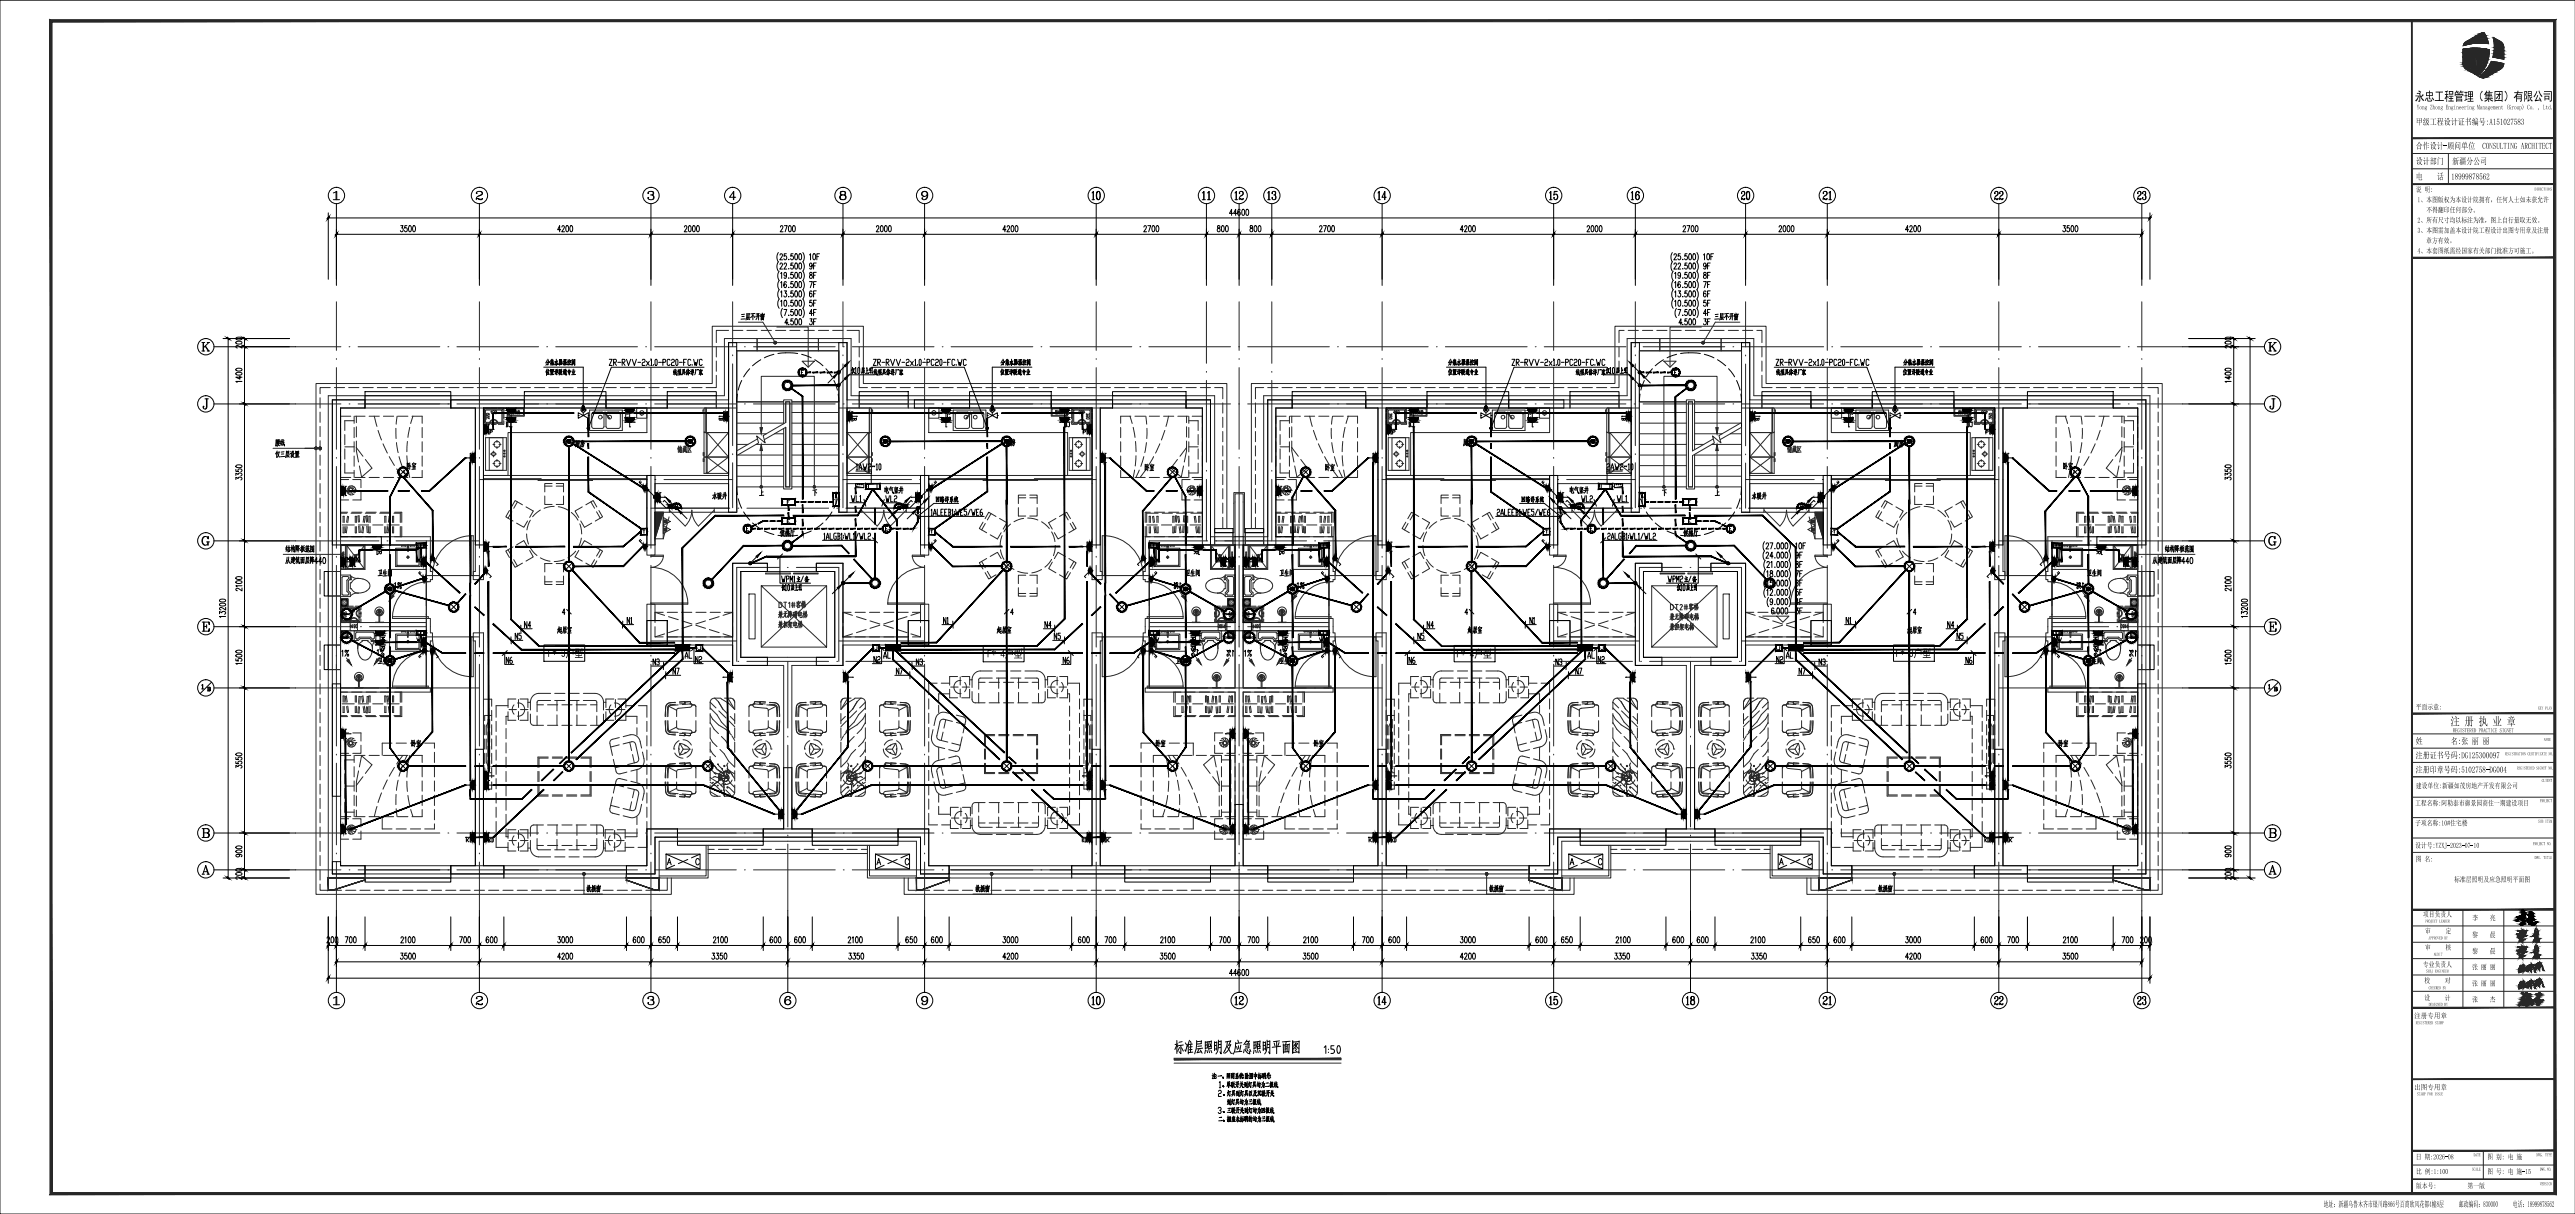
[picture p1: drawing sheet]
<svg xmlns="http://www.w3.org/2000/svg" width="1261mm" height="594mm" viewBox="0 0 1261 594" stroke-linecap="round" stroke-linejoin="round" font-family="sans-serif">
<g fill="none" stroke="#272727" stroke-width=".49">
<path d="M1221 18v5v5l5 1v-7l-5-4M1261 0h-1261v594h1261M1206 24v7l2 3 1-1v-5h1v5v-7l2-1 3 1h-3h-1v7l1-1v-4h2v1l-1-1v5h1v-6h-2v-1l3 1v6v-4h1v4v1l2-5 1-5M1206 24h6h7M1208 20l-2 2 7-1h6l-1-2a2.7 2.7 0 0 0-3-3l-7 4M1208 34l4-1 4 1-3 3zM1214 37l3-3 3-4 4 1a1.5 1.5 0 0 1 2 1 1.5 1.5 0 0 1-1 2l-8 4h-3M1181 75h70M1181 68h70M1199 75v15M1181 83h70M1181 90h70"/>
<path d="M165 148v23M235 148v23M319 148v23M359 148v22M362 158h12l6 10M413 148v22M453 148v23M537 148v23M591 148v30M607 148v23M623 148v30M677 148v23"/>
<path d="M761 148v23M801 148v22M852 158h-12l-6 10M855 148v22M895 148v23M979 148v23M1049 148v23M145 170h22M165 175v1M165 180v40M171 170h.1M175 170h40"/>
<path d="M219 170h1M224 170h40M235 175v1M235 180v40M268 170h.1M272 170h40M316 170h1M319 175v1M319 180v40M321 170h40M351 170v5M351 177v5"/>
<path d="M357 162h-6v6M359 174h.1M359 178v40M359 162h5M365 170h.1M366 162h5M369 170h40M371 166h30v6h-30zM373 162h5M380 162h5M380 160h16v20M387 162h5"/>
<path d="M393 177h6l-3 3zM394 162h5M401 162h5M408 162h5M413 174h.1M413 178v40M413 170h.1M415 162h6v6M417 170h40M421 170v5M421 177v5M453 175v1"/>
<path d="M453 180v40M461 170h1M466 170h40M510 170h.1M514 170h40M537 175v1M537 180v40M558 170h1M563 170h40M607 170h.1M607 175v1M607 180v40"/>
<path d="M611 170h40M655 170h.1M659 170h40M677 175v1M677 180v40M703 170h1M708 170h40M752 170h.1M756 170h40M761 175v1M761 180v40M793 170v5"/>
<path d="M793 177v5M795 162h-2v6M797 162h5M800 170h1M801 174h.1M801 178v40M804 162h5M805 170h40M811 162h5M813 166h30v6h-30zM815 177h6l-3 3zM818 162h5"/>
<path d="M825 162h5M832 162h5M833 160h-15v20M839 162h5M846 162h5M849 170h.1M853 170h40M853 162h5M855 174h.1M855 178v40M860 162h3v6M863 170v5"/>
<path d="M863 177v5M895 175v1M895 180v40M897 170h.1M901 170h40M945 170h1M950 170h40M979 175v1M979 180v40M994 170h.1M998 170h40M1042 170h1"/>
<path d="M1047 170h22M1049 175v1M1049 180v40M145 198h22M157 195v5M162 190h-5v3M163 196h16v4h-12v80h-4zM164 190h5M171 190h5M171 198h.1M175 198h46M178 190h5"/>
<path d="M179 194h42v6h-42zM185 190h5M192 190h5M199 190h5M206 190h5M213 190h5M220 190h5M221 196h36v4h-36zM224 198h88M227 190h5M233 200v80h-1v4h5v-84h2M234 190h5"/>
<path d="M237 200h80v12h-68v21h-12zM240 200h3M241 190h5M244 200h3v1M248 190h5M249 200h8v4h-8zM255 190h5M257 194h40v6h-40zM262 190h5M269 190h5M276 190h5M283 190h5"/>
<path d="M290 190h5M297 196h30v4h-30zM297 190h5M304 190h5M311 190h5M312 200h5v5h-5zM316 198h1M318 190h5M321 198h40M325 190h5M332 190h5M339 190h5"/>
<path d="M345 200v11v1M346 200v12M346 200v32h-1v-20h12l-11 12M351 200v-6h-24v6h30v33h-40v16M351 184v6h-5M361 200h-10v-4h6v-28h14v4h-10v79M361 197h23h-23v-25h50v25h-23h23v41h-23M365 198h.1M369 198h40M411 200h10v-4h-6v-28h-14v4h10v79M413 198h.1M417 198h40"/>
<path d="M421 200v-6h24v6h-30v33h40v39h-4v-21h-7v-2h7v-12h-36v12h7v2h-11v-4M421 184v6h4M426 200v32h1v-20h-12l10 12M426 200v12M426 200h1l-1 12M427 190h5M434 190h5M441 190h5M445 196h30v4h-30zM448 190h5M455 200h80v33h-12v-21h-68zM455 200h5v5h-5z"/>
<path d="M455 190h5M461 198h1M462 190h5M466 198h137M469 190h5M475 196v-2h-30v2h-24v-2h-4v-28h-16v2h-30v-2h-16v28h-4v2h-24v-2h-30v2h-40v-2h-36v2h-42v-2h-18v86h2v12h-2v24h2v12h-2v102h18v-2h42v2h26v-2h60v2h16M475 196h40v-2h30v2h36v-2h14v73M475 194h40v6h-40zM476 190h5M483 190h5M490 190h5M497 190h5"/>
<path d="M504 190h5M511 190h5M515 200h8v4h-8zM515 196h30v4h-30zM518 190h5M525 190h5M527 200h-2v1M528 200h3M532 190h5M532 200h3v84h5v-4h-1v-80M539 190h5M545 194h36v6h-36z"/>
<path d="M546 190h5M553 190h5M560 190h5M567 190h5M574 190h5M581 196h12v67h2v4h-6v-67h-8zM581 190h5M588 190h5M591 182h.1M591 186v40M595 190h4v5M599 197v5"/>
<path d="M607 198h.1M611 198h137M615 197v5M619 190h-4v5M621 196h12v4h-8v67h-6v-4h2zM621 190h5M623 182h.1M623 186v40M628 190h5M633 194h36v6h-36zM635 190h5M642 190h5"/>
<path d="M649 190h5M656 190h5M663 190h5M669 196h30v4h-30zM670 190h5M675 200v80h-1v4h5v-84h2M677 190h5M679 200h80v12h-68v21h-12zM682 200h3M684 190h5M686 200h3v1M691 200h8v4h-8z"/>
<path d="M691 190h5M698 190h5M699 194h40v6h-40zM705 190h5M712 190h5M719 190h5M726 190h5M733 190h5M739 196h30v4h-30zM740 190h5M747 190h5M752 198h.1"/>
<path d="M754 200h5v5h-5zM754 190h5M756 198h40M761 190h5M768 190h5M775 190h5M782 190h5M787 200v11v1M788 200v12M788 200v32h-1v-20h12l-11 12M793 184v6h-4M793 200v-6h-24v6h30"/>
<path d="M799 200v33h-40v39h4v-21h7v-2h-7v-12h36v12h-7v2h11v-4M799 200v32M800 198h1M803 200h-10v-4h6v-28h14v4h-10v79M805 198h40M849 198h.1M853 200h10v-4h-6v-28h-14v4h10v79M853 197h-23h23v-25h-50v25h23h-23v41h23M853 198h40M863 200v-6h24v6h-30v33h40v16M863 184v6h5M868 200v32h1v-20h-12l10 12"/>
<path d="M868 200v12M868 200h1l-1 12M870 190h5M877 190h5M884 190h5M887 196h30v4h-30zM891 190h5M897 200h80v33h-12v-21h-68zM897 200h5v5h-5zM897 198h.1M898 190h5M901 198h89"/>
<path d="M905 190h5M912 190h5M917 196h40v-2h36v2h42v-2h18v86h-2v12h2v24h-2v12h2v102h-18v-2h-42v2h-26v-2h-60v2h-16M917 196v-2h-30v2h-24v-2h-4v-28h-16v2h-30v-2h-16v28h-4v2h-24v-2h-30v2h-40v-2h-30v2h-36v-2h-14v73M917 194h40v6h-40zM919 190h5M926 190h5M933 190h5M940 190h5M947 190h5M954 190h5M957 200h8v4h-8z"/>
<path d="M957 196h36v4h-36zM961 190h5M968 190h5M969 200h-2v1M970 200h3M974 200h3v84h5v-4h-1v-80M975 190h5M982 190h5M989 190h5M993 194h42v6h-42zM993 198h45M996 190h5"/>
<path d="M1003 190h5M1010 190h5M1017 190h5M1024 190h5M1031 190h5M1035 196h16v84h-4v-80h-12zM1038 190h5M1042 198h1M1045 190h5M1047 198h22M1052 190h5v3M1057 195v5"/>
<path d="M134 219h15M155 219h-6h8M157 202v5M157 209v5M157 216v5M167 204h5M169 219h4M169 213v5M169 220v5M173 206h-4v5M173 204v3M173 209v5"/>
<path d="M173 216v5M174 204h5M174 204v3M174 209v5M174 216v5l2 5M174 219l4 4M181 204h5M183 204l2 5M185 211l2 4M188 217l2 5M188 204h5M194 210v5"/>
<path d="M194 217l1 5M194 204v4M195 204h5M199 216v5M201 209l-1 5M202 204h5v3M202 204l-1 3M207 209v5M207 216v5M237 206v2h2M237 200h9v7h-9zM238 201h8v6h-8z"/>
<path d="M238 214h10v16h-10zM240 205v-1h-2v1M240 203l-1 1v-1h-1v1M240 214v16M240 208h3M241 201v1l-1-1h1M241 217h1M241 201h1v1h-1h1M242 207v1h-1zM243 215v2M243 218v2M244 207a1.8 1.8 0 0 0-2-1 1.8 1.8 0 0 0-2 1"/>
<path d="M244 207a2.1 2.1 0 0 0-2-2 2.1 2.1 0 0 0-2 2M244 217h1M246 214v16M247 206v2h-3M247 202v3M249 200h7v3h-7zM251 202h1M251 201v1M251 202h.1M251 201l1 1M252 201h.1M252 202h-1l1 1"/>
<path d="M252 201l1 1M253 201v1M253 201l-1 1M253 201v2M253 202h.1M254 202l-1 1M254 201v2M254 202v1M254 202h.1M254 201l1 1M254 201v1M254 201l-1 1"/>
<path d="M289 201h16v10h-16zM290 202h5h1l-1 7-4 1-1-1zM296 202h1l1 3-2-3zM297 202h1h5v7h-6v-6M298 204a.9 .9 0 0 1 1 0 .9 .9 0 0 1 0 1 .9 .9 0 0 1-1-1M332 219v2M332 220l1 1M332 218v2M333 219h.1M333 218v2M334 219h-1M334 220v1h-1v-1"/>
<path d="M334 219l-1 1M334 220h-1M335 219v1M335 219v3M335 220v1h1M335 218v1M335 220h.1M336 220h-1M336 218l-1 1M336 219v2M336 219h-1M336 220v1"/>
<path d="M337 218v3h2M337 219l1 2M338 219l-1 2M338 219h-1M345 201h-1v1h1M346 212h.1M361 217h5M361 212h14M361 207h23M361 202h23M370 217h14M371 215l-10 6"/>
<path d="M373 212v-28h26v54M373 217v21M379 212h5M384 207v-11h4v43h-4v-29M385 207l-11 6 1 4-4-4v4l-10 6M385 207v-10h2v41h-2v-29M385 209l-11 6M388 217h23M388 212h23M388 207h23M388 202h23M425 212h1"/>
<path d="M427 201v1M467 201h16v10h-16zM474 204a1.1 1.1 0 0 0-2-1 1.1 1.1 0 0 0 1 2 .9 .9 0 0 0 1-1M475 202h-1h-6v7h6l1-6M475 202h1l-3 3zM476 202h5v7l-4 1-1-1zM515 200h7v3h-7zM517 201l1 1M517 202h.1M518 201h-1l1 1M518 201h-1M518 202h-1l1 1"/>
<path d="M518 201v1M519 201v1M519 201l-1 1M519 201v2M519 202h.1M520 202l-1 1M520 201v2M520 202v1M520 202h.1M520 201l1 1M520 201v1M520 201l-1 1"/>
<path d="M524 214h10v16h-10zM525 206v2h2M525 202v3M525 214v16M525 200h9v7h-9zM526 201h8v6h-8zM526 217h1M528 207a2.1 2.1 0 0 1 2-2 2.1 2.1 0 0 1 2 2M528 207a1.8 1.8 0 0 1 2-1 1.8 1.8 0 0 1 2 1M528 215v2M528 218v2M528 208h3"/>
<path d="M529 217h1M529 201l1 1v-1v1M530 207v1h-1zM530 202h1v-1v1M532 214v16M533 202v1h-1v-1M533 203v1v-1l-1 1M535 206v2h-3M549 209v5M549 216v5M553 204l1 3M554 204h-5v3"/>
<path d="M555 209l1 5M556 204h5M556 216v5M561 204v4M561 217v5M562 210v5M563 204h5M568 217l-2 5M570 204h5M570 211l-1 4M572 204l-1 5M577 204h5"/>
<path d="M581 219l-3 4M581 204v3M581 209v5M581 216v5l-1 5M582 219h5M582 206h5v5M582 204v3M582 209v5M582 216v5M584 204h5M587 213v5M587 220v5"/>
<path d="M599 204v5M599 211v5M599 218v5M615 204v5M615 211v5M615 218v5M625 204h5M627 219h4M627 213v5M627 220v5M631 206h-4v5M631 204v3"/>
<path d="M631 209v5M631 216v5M632 204h5M633 219l3 4M633 204v3M633 209v5M633 216v5l1 5M639 204h5M641 204l2 5M643 211l2 4M646 217l2 5M646 204h5"/>
<path d="M652 210v5M652 217l1 5M652 204v4M653 204h5M657 216v5M659 209l-1 5M660 204h5v3M660 204l-1 3M665 209v5M665 216v5M679 206v2h2M679 200h9v7h-9z"/>
<path d="M680 201h8v6h-8zM680 214h10v16h-10zM680 202v1h2v-1M680 203v1h1v-1l1 1M682 214v16M682 207a2.1 2.1 0 0 1 2-2 2.1 2.1 0 0 1 2 2M682 207a1.8 1.8 0 0 1 2-1 1.8 1.8 0 0 1 2 1M682 208h3M683 202h-1l1-1v1M683 217h1M684 207v1h-1zM684 201l-1 1 1-1v1h-1"/>
<path d="M685 215v2M685 218v2M686 217h1M688 214v16M689 206v2h-3M689 202v3M691 200h7v3h-7zM693 201h1v1M693 201v1M693 203h.1M693 202h1M694 202v1"/>
<path d="M694 201l-1 1M694 202h.1M695 202h-1M695 201v1M695 202v-1l-1 2M696 201h.1M696 202v1M696 202h.1M696 201v1M696 202h1h-1M696 202h1M696 201h1h-1"/>
<path d="M697 201l-1 1M731 201h16v10h-16zM732 202h5h1l-1 7-4 1-1-1zM738 202h1l1 3-2-3zM739 202h1h5v7h-6v-6M740 204a.9 .9 0 0 1 1 0 .9 .9 0 0 1 0 1 .9 .9 0 0 1-1-1M787 201h-1v1h1M788 212h.1M803 217h23M803 212h23M803 207h23M803 202h23"/>
<path d="M830 217h4M830 212h13M830 207h22M830 202h23M838 217h15M839 215l-10 6v-24h-2v41h2v-15M841 212v-28h-26v54M841 217v21M847 212h6M853 207l-11 6 1 4-5-4 1 4-10 6M853 209l-11 6M867 212h1"/>
<path d="M869 201v1M876 219v2M876 220v1M876 218l-1 2M876 219h.1M877 218v2M877 219h-1M877 220v1h-1v-1M877 219l-1 1M877 220h-1M878 219v1M878 219v3"/>
<path d="M878 218v1M878 220v1h1M879 220h.1M879 220h-1M879 218v1M879 219l1 2M879 219h-1M879 220v1M880 218v3h2M881 219l1 2M882 219l-2 2M882 219h-2"/>
<path d="M909 201h16v10h-16zM916 204a1 1 0 0 0-2 0 .9 .9 0 0 0 1 1 .9 .9 0 0 0 1-1M917 202h-1h-6v7h6l1-6M917 202h1l-3 3zM918 202h5h1v7l-1 1-5-1zM957 200h7v3h-7zM959 201h1v1M959 202v1M959 201v1M959 202h1M960 202v1M960 201l-1 2"/>
<path d="M961 202h-1M961 201v1M961 202v-1l-1 2M962 201h.1M962 202v1M962 202h.1M962 201v1M962 202h1h-1M962 202h1M962 201h1h-1M963 201l-1 1M966 214h10v16h-10z"/>
<path d="M967 206v2h2M967 202v3M967 214v16M967 200h9v7h-9zM968 201h8v6h-8zM968 217h1M970 207a2.1 2.1 0 0 1 2-2 2.1 2.1 0 0 1 2 2M970 207a1.8 1.8 0 0 1 2-1 1.8 1.8 0 0 1 2 1M970 215v2M970 218v2M970 208h3M971 217h1"/>
<path d="M972 207v1h-1zM972 201h-1l1 1h-1M973 201v1v-1h-1M974 214v16M974 205v-1h1v1M974 203l1 1v-1v1M977 206v2h-3M1007 209v5M1007 216v5M1011 204l1 3M1012 204h-5v3M1013 209l1 5"/>
<path d="M1014 204h5M1014 216v5M1019 204v4M1019 217v5M1020 210v5M1021 204h5M1026 217l-2 5M1028 204h5M1028 211l-1 4M1030 204l-1 5M1035 204h5M1039 204v3"/>
<path d="M1039 209v5M1039 216v5l-1 5M1039 219l-3 4M1040 204v3M1040 209v5M1040 216v5M1040 206h5v5M1040 219h5M1042 204h5M1045 213v5M1045 220v5M1057 202v5"/>
<path d="M1057 209v5M1057 216v5M157 223v5M157 230v5M157 237v5M165 224h.1M165 228v40M167 234h5M169 227v4h4M170 240a2.2 2.2 0 0 0 1 2 2.2 2.2 0 0 0 2 0M170 239h1M170 238l2 1"/>
<path d="M171 238a2.2 2.2 0 0 1 2 0 2.2 2.2 0 0 1 1 2M171 235h-4v4M171 240l-1 1M171 240l-1 2M171 239l-1 1M171 238l1 1M172 238l1 1M173 235h4v4M173 223v5M173 230v4M174 238l-1 2M174 234h5"/>
<path d="M174 239l-2 1M174 240h.1M179 225l3 4-5 4-1-5M181 234h5M188 234h5M191 223l2 5M194 229l3 5M195 234h5M195 223l2 5M198 230l1 4M199 223l1 5M200 230l1 4"/>
<path d="M207 230v4h-5M207 223v5M235 235h33M235 224h.1M235 228v40M237 234h28v1h-28zM237 233h80M240 222h1M241 227h1M242 221v1M242 223v1M242 222h1"/>
<path d="M243 225v1M243 228v1M244 227h1M247 222h.1M247 221h.1M247 223h.1M263 235h27h-27zM267 238h3M270 237h-3v4M272 237h4v4M272 238h4M272 235h1"/>
<path d="M277 235h40M288 234h29v1h-29zM319 224h.1M319 228v40M321 235h.1M325 235h34M333 221h.1M334 221h-1M335 220l-1 1M335 220h-1M335 220v1M345 224h1"/>
<path d="M345 222h-1l1 1M345 225h-1l1 1M346 231h.1M346 223h.1M346 224h.1M346 224h11M346 224l11 8h-11M357 224l-11-12v20M357 224l-11 8M359 222h.1M359 226v22M361 238h23"/>
<path d="M361 233h23M361 228h23M361 223h23M388 233h23M388 228h23M388 223h23M413 235h33M413 222h.1M413 226v22M415 224h10M415 224l10-12v20M415 224l10 8"/>
<path d="M425 231h1M425 223h1M425 224l-10 8h10M425 224h1M426 224h1M427 222v1M427 225v1M450 235h1M453 224h.1M453 228v40M455 234h28v1h-28zM455 235h40"/>
<path d="M455 233h80M481 235h27h-27zM499 235h.1M503 235h34M506 234h29v1h-29zM524 222h1M524 221h1M524 223h1M526 227h1M528 225v1M528 228v1M528 222h1"/>
<path d="M529 227h1M530 221v1M530 223v1M530 222h1M537 224h.1M537 228v40M549 230v4h5M549 223v5M556 230l-1 4M556 234h5M556 223v5M558 230l-2 4"/>
<path d="M560 223l-1 5M561 229l-3 5M563 234h5M565 223l-3 5M570 234h5M577 225l-4 4 5 4 2-5M577 234h5M581 240h.1M581 239l2 1M582 238l1 2M582 223v5M582 230v4"/>
<path d="M583 235h-4v4M583 238v1M584 234h5M584 238l-1 1M584 239h2M584 239l2 1M585 240v2M585 240l1 1M585 235h4v4M585 238a2.2 2.2 0 0 0-3 0 2.2 2.2 0 0 0-1 2M585 238l-1 1M586 240a2.2 2.2 0 0 1-2 2 2.2 2.2 0 0 1-2 0"/>
<path d="M587 227v4h-5M591 230v1M591 235v30M599 225v5M599 232v5M599 239v5M607 224h.1M607 228v40M615 225v5M615 232v5M615 239v5M623 230v1"/>
<path d="M623 235v30M625 234h5M627 227v4h4M628 240a2.2 2.2 0 0 0 1 2 2.2 2.2 0 0 0 2 0M628 239h1M628 238l2 1M629 238a2.2 2.2 0 0 1 2 0 2.2 2.2 0 0 1 1 2M629 235h-4v4M629 240l-1 1M629 240l-1 2M629 239l-1 1M629 238l1 1"/>
<path d="M630 238l1 1M631 235h4v4M631 223v5M631 230v4M632 238l-1 2M632 234h5M632 239l-2 1M632 240h.1M637 225l3 4-5 4-1-5M639 234h5M646 234h5M649 223l2 5"/>
<path d="M652 229l3 5M653 234h5M653 223l2 5M656 230l1 4M657 223l1 5M658 230l1 4M665 230v4h-5M665 223v5M677 224h.1M677 228v40M677 235h33M679 234h28v1h-28z"/>
<path d="M679 233h80M682 222h1M683 227h1M684 221v1M684 223v1M684 222h1M685 225v1M685 228v1M686 227h1M689 222h.1M689 221h.1M689 223h.1"/>
<path d="M705 235h27h-27zM714 235h1M719 235h40M730 234h29v1h-29zM761 224h.1M761 228v40M763 235h.1M767 235h34M787 224h1M787 222h-1l1 1M787 225h-1l1 1M788 231h.1"/>
<path d="M788 223h.1M788 224h.1M788 224h11M788 232h11M788 224l11 8M799 224l-11-12v20M799 224l-11 8M801 222h.1M801 226v22M803 233h23M803 228h23M803 223h23"/>
<path d="M829 221v-24h-2v41h2v-15M830 220v-24h-4v43h4v-17M830 238h23M830 233h23M830 228h23M830 223h23M855 235h33M855 222v1M855 227v22M857 224h10M857 224l10-12v20M857 224l10 8"/>
<path d="M867 231h1M867 223h1M867 224l-10 8h10M867 224h1M868 224h1M869 222v1M869 225v1M876 221h.1M877 221h-1M878 220v1M878 220h.1M878 220h1l-1 1"/>
<path d="M892 235h1M895 224h.1M895 228v40M897 234h28v1h-28zM897 235h40M897 233h80M923 235h27h-27zM938 238h3M941 235h.1M941 237h-3v4M943 237h4v4M943 238h4"/>
<path d="M945 235h34M948 234h29v1h-29zM966 222h1M966 221h1M966 223h1M968 227h1M970 225v1M970 228v1M970 222h1M971 227h1M972 223v1M972 221v1"/>
<path d="M972 222h1M979 224h.1M979 228v40M1007 223v5M1007 230v4h5M1014 230l-1 4M1014 234h5M1014 223v5M1016 230l-2 4M1018 223l-1 5M1019 229l-3 5M1021 234h5"/>
<path d="M1023 223l-3 5M1028 234h5M1035 225l-4 4 5 4 2-5M1035 234h5M1039 240h.1M1039 239l2 1M1040 238l1 2M1040 223v5M1040 230v4M1041 235h-4v4M1041 238v1M1042 234h5"/>
<path d="M1042 238l-1 1M1042 239h1M1043 239l1 1M1043 240l1 1M1043 240v2M1043 235h4v4M1043 238a2.2 2.2 0 0 0-3 0 2.2 2.2 0 0 0-1 2M1043 238l-1 1M1044 240a2.2 2.2 0 0 1-2 2 2.2 2.2 0 0 1-2 0M1045 227v4h-5M1049 224h.1M1049 228v40"/>
<path d="M1057 223v5M1057 230v5M1057 237v5M157 244v5M157 251v5M157 258v5M167 241v4h4M167 251h3M168 257h5M168 256v-3h1v3M168 258v3h1v-3M169 258v2l1 1v-3"/>
<path d="M170 256v-3h1l-1 3M171 240v2M171 240l2 2M172 241h2M172 251h5M174 256v-3v3M174 258v3v-3M175 257h6M176 255v-3l-1 1v3M176 257v3v1v-3M177 241v4h-4M178 258l-1 2 1 1v-3"/>
<path d="M178 256v-3h1l-1 3M179 251h5M180 255v-3l-1 1v3M180 257v3v1v-3M181 256v-3v3M181 258v3v-3M182 257h5M186 251h5M188 256v-3h1v3M188 258v3h1v-3M189 257h6M190 258l-1 2 1 1v-3"/>
<path d="M190 256l1-3v3M192 256v-3h1v3M192 258v3h1v-3M193 251h3M193 251h4v5M196 251v5M196 258v5M197 258v5M249 250l-1 3 3 2M251 250l-2 4M253 246l-1 3M256 247l-4-2-2 3"/>
<path d="M258 248l3 2-2 3M258 255l-2 3-3-2M260 255l-2 4M265 250l-4 3M267 243v4h3M271 248l-5 1M273 248l5 2M276 243v4h-4M280 251l3 4M284 256l1 5M284 255l2 3 4-2M285 248l-3 2 1 3"/>
<path d="M287 247l3-2 2 3M289 246l2 3M292 250l2 4M293 250l2 3-4 2M317 248v24h4v-21M319 249h38M321 251v13l4-13v13M321 251h4M325 257l3 2-3 2zM325 253l3 2-3 2zM325 259h1v1h-1zM325 255h1v1h-1z"/>
<path d="M325 259l1 1M325 260h.1M325 255l1 1M325 256h.1M326 259h.1M326 255h.1M328 253l-3 11M328 251h22M328 250l7 7M350 250l-8 7a11 11 0 0 1-3-7 11 11 0 0 1-3 7M361 247v4h-11v-2h7v-12h-36v12h7v2h-7M361 249h1"/>
<path d="M366 249h40M410 249h.1M414 249h39M422 250l8 7a11 11 0 0 0 3-7 11 11 0 0 0 3 7l8-7M422 251h22M481 256l-1 3 3 2M482 256l-1 3M485 251l-2 3M488 253l-4-2-2 3M489 254l4 2-2 3M495 256l-3 4M499 248v5h3"/>
<path d="M499 244h3M501 254l-5 1M502 242h-3v4M503 254h5M504 242h4v4M504 244h4M508 248v5h-4M510 255l4 4M517 254l-4 2 2 3M519 253l3-2 2 3M521 251l2 3M524 256l2 3"/>
<path d="M525 256l2 3-4 2M561 258v22h-1v4h1v1h2v-3h-26M561 251h6M561 257h6M561 251v5M561 258v5M563 256v-3v3M563 258v3v-3M563 251h-2v5M565 251h5M565 256v-3h-1l1 3M566 258v2l-1 1v-3"/>
<path d="M566 256v-3h1v3M566 258v3h1v-3M569 257h5M569 251h5M572 251h5M574 256v-3h1v3M574 258v3h1v-3M575 257v3l1 1v-3M575 255l1-3v1v3M576 257h5M576 251h5M578 256l-1-3v3"/>
<path d="M578 258v2v1l-1-3M579 241v4h4M579 251h5M579 257v3l1 1v-3M579 255l1-3v1v3M581 256v-3h1v3M581 258v3h1v-3M583 257h5M583 251h6M584 241h-3M584 240l-1 2M584 240v2"/>
<path d="M586 256l-1-3v3M586 258v2v1l-1-3M586 251h3M587 256v-3h1v3M587 258v3h1v-3M589 241v4h-4M599 246v5M599 253v6M601 259v-71h-178v-28h-74v28h-194v250h174v-8M605 242h4v21h1v4h-6v-4h1zM613 259v-71h178v-28h74v28h194v250h-174v-8M615 246v5"/>
<path d="M615 253v6M625 241v4h4M625 251h2M625 251h5M626 257h5M626 256v-3h1v3M626 258v3h1v-3M627 258v2l1 1v-3M628 256v-3h1l-1 3M629 240v2M629 251h5M629 240l2 2"/>
<path d="M630 241h2M632 256v-3h1v3M632 258v3h1v-3M632 251h5M633 257h5M634 255v-3l-1 1v3M634 257v3v1v-3M635 241v4h-4M636 258l-1 2 1 1v-3M636 256v-3h1l-1 3M636 251h5M638 255v-3l-1 1v3"/>
<path d="M638 257v3v1v-3M639 256v-3v3M639 258v3v-3M639 251h5M640 257h5M643 251h5M646 251h6M646 256v-3h1v3M646 258v3h1v-3M647 257h5M648 258l-1 2 1 1v-3M648 256l1-3v3"/>
<path d="M650 256v-3h1v3M650 258v3h1v-3M650 251h3v5M652 251v5M652 258v5M653 258v22h1v4h-1v1h-2v-3h26M688 256l-1 3 3 2M689 256l-1 3M692 251l-2 3M695 253l-4-2-2 3M696 254l4 2-2 3M703 255l-3 4"/>
<path d="M706 248v5h3M706 244h3M709 242h-3v4M710 254h-5M711 242h4v4M711 244h4M712 254l5 1M715 248v5h-4M719 256l3 4M724 254l-4 2 2 3M726 253l3-2 2 3M728 251l2 3"/>
<path d="M731 256l2 3M732 256l2 3-4 2M761 249h38M770 250l7 7a11 11 0 0 0 4-7 11 11 0 0 0 3 7l8-7M770 251h22M803 249h1M808 249h40M852 249h.1M853 247v4h11v-2h-7v-12h36v12h-7v2h7M856 249h39M864 250l8 7a11 11 0 0 0 3-7 11 11 0 0 0 3 7l8-7M864 251h22"/>
<path d="M885 255l4-2v4zM885 259l4-2v4zM886 253l3 11M887 255h1v1h-1zM887 259h1v1h-1zM887 256h.1M887 255v1M887 255l1 1M887 260h.1M887 259v1M887 259l1 1M888 255h.1"/>
<path d="M888 259h.1M889 251h4M893 251v13l-4-13v13M897 248v24h-4v-21M920 250l-2 3 4 2M921 250l-1 4M924 246l-2 3M927 247l-4-2-2 3M928 248l4 2-2 3M929 255l-2 3-3-2M930 256l-1 5M934 251l-4 4"/>
<path d="M938 243v4h3M940 248l-5 2M942 248l5 1M947 243v4h-4M949 250l4 3M954 255l1 4M955 255l2 3 4-2M956 248l-4 2 2 3M958 247l3-2 2 3M960 246l2 3M963 250l2 4M964 250l2 3-4 2"/>
<path d="M1017 258v5M1017 251v5M1017 251h4M1018 257h6M1020 251h-3v5M1021 256v-3v3M1021 258v3v-3M1022 251h5M1023 251h5M1023 256v-3h-1l1 3M1024 258v2l-1 1v-3M1024 256v-3h1v3"/>
<path d="M1024 258v3h1v-3M1026 257h5M1029 251h5M1030 251h5M1032 256v-3h1v3M1032 258v3h1v-3M1033 257h5M1033 257v3l1 1v-3M1033 255l1-3v1v3M1036 256l-1-3v3M1036 258v2v1l-1-3M1036 251h5"/>
<path d="M1037 251h5M1037 241v4h4M1037 257v3l1 1v-3M1037 255l1-3v1v3M1039 256v-3h1v3M1039 258v3h1v-3M1040 257h6M1042 241h-3M1042 240l-1 2M1042 240v2M1043 251h4M1044 251h3"/>
<path d="M1044 256l-1-3v3M1044 258v2v1l-1-3M1045 256v-3h1v3M1045 258v3h1v-3M1047 241v4h-4M1057 244v5M1057 251v5M1057 258v5M139 271h29M145 265h41M157 265v5M157 272v5"/>
<path d="M157 279v5M165 272v1M165 277v88M167 263h44v17h1v4h-1v1h-2v-3h26M167 267h42v70h-42zM167 267h42M167 267v12h12v-12M167 267h2v11h-2zM168 271v1zM168 270v1zM168 272v1zM168 273h.1"/>
<path d="M168 274h.1M168 277v1M168 275v1M168 275v1v-1M168 277v1zM168 275h.1M169 267v12M170 267v11M170 267l8 11M170 278h8M170 267h8M173 274h2"/>
<path d="M173 272h2M174 271v1M174 273h-1M174 274h-1M174 273h.1M174 274h.1M174 272h.1M174 273v1h-1M174 273h1h-1M174 271h-1M175 272l-1 1 1 1h-1M178 267v11"/>
<path d="M178 267l-8 11M190 265h.1M191 267h18v12h-18zM194 268h12v9h-12zM194 265h41M194 269h11v8h-11zM197 267h.1M197 267h1M198 267h-1M199 273h1M199 267h1M200 273h.1"/>
<path d="M200 267h.1M200 267v1M200 272v1M200 267v3l-1-3M201 267h2h-2M209 265v38M231 262h1v20M231 262v20M231 262a19 19 0 0 0-19 20M235 272v1M235 277v40M249 269l2 3"/>
<path d="M250 275l2 3 4-2M251 268l-3 2 1 3M252 274l1 3M253 267l3-2 2 3M258 261l1 5M259 269l2 4-3 2M260 268l3 4M265 273l4 2M270 276h-3v4M272 276h4v4M276 274l-5 1M282 270l-4 3"/>
<path d="M283 269l-1 4 3 2M285 263l-2 5M290 267l-4-2-2 3M291 274l-2 3M291 268l4 2-2 3M292 275l-2 3-3-2M294 269l-2 3M319 272h6M319 277v40M321 264h4M325 272h-6v1M325 272a6 6 0 0 1-6 6 18 18 0 0 1 18 17"/>
<path d="M376 280h24M382 278h-21v46M386 278h.1M390 278h21v46M447 272a6 6 0 0 0 6 6M453 278a18 18 0 0 0-18 17M453 272h-6h6v1M453 277v40M481 275l1 3M483 273l-3 2 1 3M483 280l2 3M485 272l3-2 2 3"/>
<path d="M490 269l2 5M490 261l-2 3-3-2M491 262l-1 5M491 275l2 3-4 2M493 275l3 4M498 280l5 1M510 279l-5 1M515 260l2 5M515 274l-3 4M515 275l-2 3 4 2M516 261l2 3 4-2M517 267l-1 5"/>
<path d="M522 272l-4-2-2 3M523 280l-2 3M523 273l4 2-2 3M526 275l-2 3M537 272v1M537 277v40M541 262h-1v20M541 262v20M541 262a19 19 0 0 1 19 20M561 263h28M563 267h42v70h-42zM563 267h18v12h-18z"/>
<path d="M563 267h26M566 268h12v9h-12zM566 269h11v8h-11zM569 267h.1M569 267h1M570 267h-1M571 273h1M571 267h1M571 267v3l1-3M572 273h.1M572 267h.1M572 267v1"/>
<path d="M572 272v1M573 267h2h-2M591 265h-28v38M593 278h9M593 267h9M593 267v11M593 267l9 11M595 263h9v-22h5l1 22h9M595 265h45M595 261h9v6M597 272h1M597 272l1 1h-1h1"/>
<path d="M597 271h1l-1 1M597 272h.1M597 274h1M597 273v1M598 273h-1v1M598 272h.1M598 274h.1M598 273h.1M598 274h-1M602 267v11M602 267l-9 11M602 267v12"/>
<path d="M602 267h2v11h-2zM603 271v1zM603 272v1zM603 273h.1M603 274h.1M603 270v1zM603 275v1v-1M603 275h.1M603 277v1zM603 277v1M603 275v1M605 267v38h-42v-2h-2v7h-1v4h1v5h2v-7h-26"/>
<path d="M605 267h-12v12h12M607 272v1M607 277v40M609 267v38h42v-2h2v7h1v4h-1v5h-2v-7h26M609 267h42v70h-42zM609 267h12v12h-12M609 267h2v11h-2zM610 270v1zM610 271v1zM610 272v1zM610 273h.1M610 274h.1"/>
<path d="M610 277v1M610 275v1M610 275v1v-1M610 277v1zM610 275h.1M611 267v12M612 278h8M612 267h8M612 267v11M612 267l8 11M615 274h2M615 272h2"/>
<path d="M616 273h-1M616 274h-1M616 274h1M616 273h.1M616 272h.1M616 273h1M616 273v1h-1M616 274h.1M616 271v1M617 272l-1 1 1 1h-1M619 261h-9v6M620 267v11"/>
<path d="M620 267l-8 11M625 263h28M625 267h26M633 267h18v12h-18zM636 268h12v9h-12zM636 269h11v8h-11zM639 267h.1M639 267h1M640 267h-1M641 273h1M641 267h1M642 273h.1"/>
<path d="M642 267h.1M642 267v1M642 272v1M642 267v3l-1-3M643 267h2h-2M644 265h.1M648 265h29M651 265v38M673 262h1v20M673 262v20M673 262a19 19 0 0 0-19 20M677 272v1"/>
<path d="M677 277v40M688 275l1 3M690 273l-3 2 1 3M690 280l2 3M692 272l3-2 2 3M697 267l1 5M697 261l-2 3-3-2M698 275l2 3-4 2M699 260l-2 5M699 274l3 4M703 279l5 1M715 280l-5 1"/>
<path d="M721 275l-4 4M722 275l-2 3 4 2M723 262l1 5M723 261l2 3 4-2M724 269l-2 5M729 272l-4-2-2 3M730 280l-2 3M730 273l4 2-2 3M733 275l-2 3M761 277v40M761 272h6M767 272h-6v1"/>
<path d="M767 272a6 6 0 0 1-6 6 18 18 0 0 1 18 17M814 280h24M824 278h-21v46M828 278h.1M832 278h21v46M889 272h6v1M889 272h6M889 272a6 6 0 0 0 6 6M889 264h4M895 278a18 18 0 0 0-18 17M895 277v40M920 269l1 3"/>
<path d="M921 275l2 3 4-2M922 268l-4 2 2 3M922 274l2 3M924 267l3-2 2 3M929 263l1 5M930 269l2 4-4 2M932 270l3 3M937 274l5 1M941 276h-3v4M943 276h4v4M949 273l-5 2M954 268l-3 4"/>
<path d="M954 269l-2 4 4 2M956 261l-1 5M961 267l-4-2-2 3M962 274l-2 3M962 268l4 2-2 3M963 275l-2 3-3-2M965 269l-2 3M979 265h41M979 272v1M979 277v40M983 262h-1v20M983 262v20"/>
<path d="M983 262a19 19 0 0 1 19 20M1005 267h42v70h-42zM1005 267h18v12h-18zM1005 265v38M1005 267h42M1008 268h12v9h-12zM1008 269h11v8h-11zM1011 267h.1M1011 267h1M1012 267h-1M1013 273h1M1013 267h1"/>
<path d="M1013 267l1 3v-3M1014 273h.1M1014 267h.1M1014 267v1M1014 272v1M1015 267h2h-2M1024 265h.1M1028 265h41M1035 267v12h12v-12M1035 278h9M1035 267h9M1035 267v11"/>
<path d="M1035 267l9 11M1039 272h1M1039 272l1 1M1039 271h1l-1 1M1039 272h.1M1039 274h1M1039 273v1h1M1040 273h-1M1040 274h-1M1040 273h-1v1M1040 272h.1M1040 274h.1"/>
<path d="M1040 273h.1M1044 267v11M1044 267l-9 11M1044 267v12M1044 267h2v11h-2zM1045 270v1zM1045 271v1zM1045 272v1zM1045 273h.1M1045 274h.1M1045 275v1v-1M1045 275h.1"/>
<path d="M1045 277v1zM1045 277v1M1045 275v1M1046 271h29M1047 263h-44v17h-1v4h1v1h2v-3h-26M1049 272v1M1049 277v88M1057 265v5M1057 272v5M1057 279v5M157 286v5M157 293v5"/>
<path d="M157 300v5M163 292h4v24h-4zM167 281h5v3v-2M167 293h3v4h-3zM167 299v3M167 297h9v7h-9zM167 283l1-1 3 1-1 1v5l1 1-1 1h-3zM168 298h8v6h-8zM169 299v1h-1v-1M170 297h-3v1M170 297h3M171 298v1v-1"/>
<path d="M172 283l-1 1v5l1 1v2h-5v-12h-6v12h6M172 282l2 1h1M172 298v1M174 297h3v1M175 290l-2 1-1 1M175 283h-1l-2 2v3l2 2h1M175 283l4 1M176 298a1.8 1.8 0 0 0-1 2 1.8 1.8 0 0 0 1 2M176 298a2.1 2.1 0 0 0-2 2 2.1 2.1 0 0 0 2 2M177 299v3M179 284a3 3 0 0 1 2 4 3 3 0 0 1-4 2h-2M186 298l-2 1"/>
<path d="M186 300l-1-1h1v1M186 299v5zM186 300h.1M186 298l-2 2M187 299l-2 2M187 300l-1 1M194 289l-3 5M210 285a18 18 0 0 0-18 17M267 282v4h3M267 285h3M272 285h4M276 282v4h-4"/>
<path d="M319 295h18v1h-18zM321 300l4 1M325 300h-4v5M327 300h5M334 300h5M341 300h5M348 300h5M355 300h4v5M359 300l-5 1M367 291h3v22h-3zM373 287v30h32v-30h-32l32 30M375 280h12v1h-12z"/>
<path d="M382 299v1M382 300v2M383 299l-1 3M383 300v1h-1M383 296l-1 1M383 295h-1h-1v2h1M383 296v1M383 300h-2M384 295h1M384 295v2M385 299l-1 3M385 299h-1"/>
<path d="M386 299h1l-1 2M386 299v3M386 295h1v2M387 300h.1M387 299h.1M387 299v1M388 296h1M388 299l-1 1M388 300h-1M388 295v2M389 280h12v1h-12zM389 300v1"/>
<path d="M389 295v2M389 300h-1M389 299v1M390 300h-1M390 299h-1M390 299v1h-1M390 295h.1M391 296v1v-1v1M391 296h1M391 294h.1M391 295l-1 1M391 300v2"/>
<path d="M391 295h.1M391 295l-1 2M392 299v3h1v-1M392 295h-2M392 295h.1M392 300h-1M392 300v1M393 295v1M393 295l-1 2M393 294v3M393 294l1 1M394 299v3"/>
<path d="M394 296l-1 1M394 295v2M394 294v1M394 295h-2M394 295l-1 1M394 295h.1M394 299v1M394 296h-1M394 296v1M395 300v2M395 300h-2M395 299v1"/>
<path d="M395 300h.1M405 287l-32 30M413 300l4 1M417 300h-4v5M419 300h5M426 300h5M433 300h5M435 295h18v1h-18zM440 300h5M447 300h4v5M451 300l-5 1M482 280l2 3 4-2"/>
<path d="M499 288v4h3M499 290h3M502 281h-3v5M504 281h4v5M504 290h4M508 288v4h-4M524 280l-2 3-3-2M562 285a18 18 0 0 1 17 17M577 289l4 5M584 300l2 1M584 299l2 2M585 299l2 2"/>
<path d="M585 298l2 2M586 299v5zM586 300h.1M586 298l1 1M586 300v-1h-1l1 1M592 284a3 3 0 0 0-1 4 3 3 0 0 0 3 2h2M595 300h.1M595 299v3M595 297h9v7h-9zM595 298a2.1 2.1 0 0 1 2 2 2.1 2.1 0 0 1-2 2M595 298a1.8 1.8 0 0 1 2 2 1.8 1.8 0 0 1-2 2M596 298h8v6h-8z"/>
<path d="M596 283l-4 1M596 283h2l2 2v3l-2 2h-2M596 290h2l2 2M597 297h-2v1M598 297h3M600 298h-1v1h1h-1M600 282l-2 1h-2M600 283l1 1v5l-1 1v2h5M600 298v1l1-1h-1M601 293h4v4h-4zM601 282l3 1v8h-3l1-2v-5l-1-1zM602 297h3v1"/>
<path d="M602 299v1h2v-1M605 281h-5v3l-1-2h1M609 281h5v3v-2M609 293h3v4h-3zM609 297h9v7h-9zM609 283l1-1 3 1-1 1v5l1 1-1 1h-3zM610 298h8v6h-8zM611 299v1h-1v-1M611 297h-2v1M612 297h3M613 298v1v-1M614 283l-1 1v5l1 1v2h-5"/>
<path d="M614 282l2 1h1M614 298v1M616 297h3v1M617 283h-1l-2 2v3l2 2h1M617 283l4 1M617 290l-2 1-1 1M618 298a1.8 1.8 0 0 0-1 2 1.8 1.8 0 0 0 1 2M618 298a2.1 2.1 0 0 0-2 2 2.1 2.1 0 0 0 2 2M619 299v3M621 284a3 3 0 0 1 2 4 3 3 0 0 1-4 2h-2M628 298l-2 1M628 300l-1-1h1v1"/>
<path d="M628 299v5zM628 300h.1M628 298l-2 2M629 299l-2 2M629 300l-1 1M636 289l-3 5M652 285a18 18 0 0 0-18 17M689 280l2 3 4-2M706 288v4h3M706 290h3M709 281h-3v5M711 281h4v5"/>
<path d="M711 290h4M715 288v4h-4M731 280l-2 3-3-2M761 295h18v1h-18zM763 300l4 1M767 300h-4v5M769 300h5M776 300h5M783 300h5M790 300h5M797 300h4v5M801 300l-5 1"/>
<path d="M809 287l32 30M813 280h12v1h-12zM818 296h1v2h-1zM820 296h2M821 296v2M823 296h1l-1 2h1M825 298h1M825 297h1M825 296v2M826 296v2M827 280h12v1h-12zM827 296h.1"/>
<path d="M828 298v1M828 297l1 1M828 295v1M828 296l-1 1M828 296h.1M828 298h.1M828 297v1M829 296l-2 2M829 296h-2M829 296h.1M830 297h.1M830 296l-1 2"/>
<path d="M830 295v4M830 296h-1M830 296h1l-1 1h1M830 295l1 1M831 297l-1 1M831 296v3M831 295v1M831 297v1M841 287v30h-32v-30h32l-32 30M844 291h3v22h-3zM855 300l4 1M859 300h-4v5"/>
<path d="M861 300h5M868 300h5M875 300h5M877 295h18v1h-18zM882 300h5M889 300h4v5M893 300l-5 1M938 282v4h3M938 285h3M943 285h4M947 282v4h-4M1004 285a18 18 0 0 1 17 17"/>
<path d="M1019 289l4 5M1026 300l2 1M1026 299l2 2M1027 299l2 2M1027 298l2 2M1028 299v5zM1028 300h.1M1028 298l1 1M1028 300v-1h-1l1 1M1034 284a3 3 0 0 0-1 4 3 3 0 0 0 3 2h1a4 4 0 0 0 4-2h1v-3a6 6 0 0 0-8-1M1037 300h.1M1037 299v3"/>
<path d="M1037 297h9v7h-9zM1037 298a2.1 2.1 0 0 1 2 2 2.1 2.1 0 0 1-2 2M1037 298a1.8 1.8 0 0 1 2 2 1.8 1.8 0 0 1-2 2M1038 298h8v6h-8zM1038 290h2l2 2M1039 297h-2v1M1040 297h3M1042 298h-1v1h1h-1M1042 283l1 1v5l-1 1v2h5v-12h6v12h-6M1042 282l-2 1h-2M1042 298v1l1-1h-1M1043 283v-1l3 1v8h-3l1-2v-5z"/>
<path d="M1043 293h4v4h-4zM1044 297h3v1M1044 299v1h2v-1M1047 292h4v24h-4zM1047 281h-5v3l-1-2h1M1047 299v3M1057 286v5M1057 293v5M1057 300v5M145 307h28M157 307v5M157 314v5"/>
<path d="M161 316h6v12h-6zM167 303v2h42v-2h2v7h1v4h-1v5h-2v-7h26M167 309h3v3h-3zM167 309h42M169 300v1v-1l-1 1M171 306v1M171 308v1M172 306v1M172 307h.1M172 306h.1M172 305h-1v1M173 306v1h-1"/>
<path d="M173 304l1 1h-1zM173 306h1l-1 1h1zM173 309v4h2h1h5h1M174 313l1 2v2M174 305h1v1M174 310l1-1h8v1v2l-1 1-1-1h-5l-1 1-1-1zM175 304a1.8 1.8 0 0 0-2-1 1.8 1.8 0 0 0-2 1M175 308v1h-1M175 306v1M175 317a4 4 0 0 0 5 5l2-2v-3M175 304a2.1 2.1 0 0 0-2-2 2.1 2.1 0 0 0-2 2M176 300h1z"/>
<path d="M177 307h.1M177 303v2h-3M177 314v-1h3l2 3v1M177 314l-1 2-1 1M181 307h28M184 304l4 1zM184 313l-1 2-1 2M184 309v4l-2 1h1v-1M186 301a2.2 2.2 0 0 1-2-3 2.2 2.2 0 0 1 4 0 2.2 2.2 0 0 1-2 3M191 309h18v10h-18zM192 302h18v1h-18zM194 310h12v8h-12z"/>
<path d="M194 311h11v6h-11zM197 309h.1M197 309h1M198 309h-1M199 314h1M199 309h1M199 309l1 3v-3M200 314h.1M200 309h.1M200 309v1M200 313v1M200 314v1"/>
<path d="M201 309h2h-2M209 305v32h2v2h-44M210 319a18 18 0 0 0-18 17M212 312a19 19 0 0 0 19 19M231 312v19M232 312v19h-1M317 304v-8h4v8M317 304h10v12h-10zM319 314h42M321 307v5h4M325 310l-4 2M327 312h32"/>
<path d="M327 316h32v10h25v80M327 302l5 1M332 308l-5 2M334 304l5 1M339 306l-5 1M341 306l4 1M345 304l-4 1M347 308l5 2M352 302l-5 1M354 310l5 2M359 312v-36h17v4h-13v42h46v-42h-9v-4h13v36M382 304h.1"/>
<path d="M382 301l-1 1M382 306l-1 1M382 305v2M382 301l1 1M382 306l1 1M383 304l-1 3M383 305v1h-1M383 300h-1M383 305h-1M383 304l-2 1M383 300l-2 1M383 305l-2 1"/>
<path d="M384 304v3M384 305h.1M384 305v1M385 300v2h1v-1M385 304v2M385 305h.1M385 306h.1M385 300h-1M386 307h-2M387 304l-1 2M387 305h-1M387 304v2v-1"/>
<path d="M387 305v2M387 301v1M387 304v1h1M387 301h.1M387 300v1M388 300l-1 1M388 301h-1M388 305h-1M388 304v1M388 306h-2M388 301l-2 1M388 307l-1-1-1 1"/>
<path d="M389 301h-1M389 301v1M389 304v2M389 305h1v1M389 301h.1M389 304v3h1v-1M389 301l1 1M390 305h-1M390 301v1M390 306h-1M390 301h-1M391 305l1 1"/>
<path d="M391 305v1M391 304v3M392 305h-1M392 306h1v1l-1-1M392 305v1M392 304v1M392 300l-1 1M392 306l-1 1M392 305v2M392 301h-1M393 305h-1M394 300v1"/>
<path d="M394 300l-1 2M395 301l-1 1M395 300h-1M395 301h-1M395 301v1M411 314h42M413 312h32M417 310l-4 2M419 302l5 1M424 308l-5 2M426 304l5 1M431 306l-5 1"/>
<path d="M433 306l4 1M437 304l-4 1M439 308l5 2M444 302l-5 1M445 304h10v12h-10zM445 316h-32v10h-25v80M446 310l5 2M451 307v5h-4M451 304v-8h4v8M540 312v19h1M541 312v19M560 312a19 19 0 0 1-19 19"/>
<path d="M562 302h17v1h-17zM562 319a18 18 0 0 1 17 17M563 305v32h-2v2h44v85M563 309h18v10h-18zM563 307h40M563 309h42v28M566 310h12v8h-12zM566 311h11v6h-11zM569 309h.1M569 309h1M570 309h-1M571 314h1"/>
<path d="M571 309h1M572 314h.1M572 309h.1M572 309v1M572 313v1M572 314v1M572 309v3l-1-3M573 309h2h-2M584 304l4 1zM586 301a2.2 2.2 0 0 0 2-3 2.2 2.2 0 0 0-4 0 2.2 2.2 0 0 0 2 3M587 309v4l3 1h-2v-1M588 313l1 2v2"/>
<path d="M589 309h8v3l-1 1-1-1h-5l-1 1-1-1zM589 317l1-1 1-3h3l2 3v1M595 303v2h2h-1v1M596 304a2.1 2.1 0 0 1 2-2 2.1 2.1 0 0 1 2 2M596 317a4 4 0 0 1-5 5l-1-2-1-3M596 308v1h1M596 306v1M596 304a1.8 1.8 0 0 1 2-1 1.8 1.8 0 0 1 2 1M598 306v1zM598 313l-1 2-1 2M598 309v4h-2h-1h-5h-1M598 304l1 1h-1z"/>
<path d="M599 306v1M599 305h1v1M599 307h.1M599 307h1M600 306v1M600 306l-1 1M600 308v1M600 307h.1M601 309h4v3h-4zM602 300v1h1v-1h1v1M607 307h.1M609 309h3v3h-3z"/>
<path d="M611 307h40M611 300v1v-1l-1 1M613 306v1M613 308v1M614 306v1M614 307h.1M614 306h.1M614 305h-1v1M615 306v1h-1M615 304l1 1h-1zM615 306h1l-1 1h1zM615 309v4h2h1h5h1"/>
<path d="M616 313l1 2v2M616 305h1v1M616 310l1-1h8v1v2l-1 1-1-1h-5l-1 1zM617 308v1h-1M617 306v1M617 304a1.8 1.8 0 0 0-2-1 1.8 1.8 0 0 0-2 1M617 317a4 4 0 0 0 5 5l2-2v-3M617 304a2.1 2.1 0 0 0-2-2 2.1 2.1 0 0 0-2 2M618 300h1zM619 303v2h-3M619 314v-1h3l2 3v1M619 314l-1 2-1 1"/>
<path d="M626 304l4 1zM626 313l-1 2-1 2M626 309v4l-2 1h1v-1M628 301a2.2 2.2 0 0 1-2-3 2.2 2.2 0 0 1 4 0 2.2 2.2 0 0 1-2 3M633 309h18v10h-18zM634 302h18v1h-18zM636 310h12v8h-12zM636 311h11v6h-11zM639 309h.1M639 309h1M640 309h-1M641 314h1"/>
<path d="M641 309h1M641 309l1 3v-3M642 314h.1M642 309h.1M642 309v1M642 313v1M642 314v1M643 309h2h-2M651 305v32h2v2h-44v85M651 309h-42v28M652 319a18 18 0 0 0-18 17M654 312a19 19 0 0 0 19 19"/>
<path d="M673 312v19M674 312v19h-1M759 304v-8h4v8M759 304h10v12h-10zM761 314h42M763 307v5h4M767 310l-4 2M769 312h32M769 316h32v10h25v80M769 302l5 1M774 308l-5 2M776 304l5 1"/>
<path d="M781 306l-5 1M783 306l4 1M787 304l-4 1M789 308l5 2M794 302l-5 1M796 310l5 2M801 312v-36h13v4h-9v42h46v-42h-13v-4h17v36M818 301h1v1h-1M818 300v1M818 305v1M819 302l-1 1M819 307l-1 1"/>
<path d="M819 301v2M819 306v2M819 302l1 1M819 307l1 1M819 300v4M819 305v3M819 306v1h-1M819 306h-1M819 301h-1M820 302h-2M820 307h-2M821 305v3h-1"/>
<path d="M821 306h-1M821 307h-1M821 301v2h1v-1M821 301l-1 2M821 305v2M821 306h1v1h-1M822 306h-1M822 300l-1 1M822 301h-2M822 308h-1M823 300v2M823 300v3"/>
<path d="M823 305l-1 2M823 301v1M823 301h1M823 306h.1M823 306v1v-1M823 307v1M823 307l-1 1M824 307v1M824 300h.1M824 302v1M824 306v1M824 301h.1"/>
<path d="M824 302h-1M824 301v1h-1M824 301h-1M824 306h.1M824 307h-1M824 303h-1M825 302v1M825 306v2M825 302h1h-1M825 306h2l-1 1h-1M825 301v1M826 301h-1"/>
<path d="M826 305v3h1v-1M826 300v2M826 302v1M826 306l-1 1M826 301h.1M826 302v2v-1M827 300h-1M827 300v1h-1M827 302h-1M827 302l-2 1M827 301v2M828 305v3"/>
<path d="M828 306v1M828 306l-1 2M828 306h-1M828 300v3h1M828 306h1h-1M828 305v1M829 302h-1M829 307l-1 1M829 306v2M829 301h-2M829 301v1h-2M829 305v1"/>
<path d="M829 307h-1M829 307v1M830 302h.1M830 301v2M830 300v4M830 301h.1M831 301v1h1l-1 1M831 300v1M831 302l-1 1M831 301v3M831 301h.1M831 301v1"/>
<path d="M853 314h42M855 312h32M859 310l-4 2M861 302l5 1M863 302h13l-3 3-3-3M866 308l-5 2M868 304l5 1M873 306l-5 1M875 306l4 1M879 304l-4 1M881 308l5 2M886 302l-5 1"/>
<path d="M887 304h10v12h-10zM887 316h-32v10h-25v80M888 310l5 2M893 304v-8h4v8M893 307v5h-4M982 312v19h1M983 312v19M1002 312a19 19 0 0 1-19 19M1004 302h17v1h-17zM1004 319a18 18 0 0 1 17 17M1005 305v32h-2v2h44M1005 309h18v10h-18z"/>
<path d="M1005 307h28M1005 309h42M1008 310h12v8h-12zM1008 311h11v6h-11zM1011 309h.1M1011 309h1M1012 309h-1M1013 314h1M1013 309h1M1014 314h.1M1014 309h.1M1014 309v1"/>
<path d="M1014 313v1M1014 314v1M1014 309v3l-1-3M1015 309h2h-2M1026 304l4 1zM1028 301a2.2 2.2 0 0 0 2-3 2.2 2.2 0 0 0-4 0 2.2 2.2 0 0 0 2 3M1029 309v4l3 1h-2v-1M1030 313l1 2v2M1030 310l1-1h8v3l-1 1-1-1h-5l-1 1-1-1zM1031 317l1-1 1-3h3l2 3v1M1037 307h.1M1037 303v2h2h-1v1"/>
<path d="M1038 304a2.1 2.1 0 0 1 2-2 2.1 2.1 0 0 1 2 2M1038 317a4 4 0 0 1-5 5l-1-2-1-3M1038 308v1h1M1038 306v1M1038 304a1.8 1.8 0 0 1 2-1 1.8 1.8 0 0 1 2 1M1039 306h1l-1 1h1zM1040 313l-2 2v2M1040 309v4h-2h-1h-5h-1M1040 304l1 1h-1zM1041 306v1M1041 307h28M1041 305h1v1"/>
<path d="M1041 307h.1M1041 307h1M1042 306l-1 1M1042 306v1M1042 306h.1M1042 307h.1M1042 308v1M1043 309h4v3h-4zM1044 300v1h1v-1l1 1M1047 303v2h-42v-2h-2v7h-1v4h1v5h2v-7h-26M1047 316h6v12h-6zM1057 307v5"/>
<path d="M1057 314v5M145 337h90M157 321v5M157 328v5M157 335v5M163 328h4v96h12v4h-16zM170 322l2 3M174 336l4 1zM176 330l-2 1M176 332l-1-1h1v1M176 333a2.2 2.2 0 0 1-2-3 2.2 2.2 0 0 1 4 0 2.2 2.2 0 0 1-2 3M176 331v5z"/>
<path d="M176 332h.1M176 330l-2 2M177 331l-2 2M177 332l-1 1M186 322l-3 3M192 336h18v1M192 336v1M196 339v5M197 339v5M235 321h.1M235 325v40M270 339l-8 1-2 1v3"/>
<path d="M272 339h5M279 339h5M286 339l7 1 2 1v3M319 324h38M319 321h.1M319 325v40M361 324h1M366 324h40M386 324v32M410 324h.1M414 324h39M453 321h.1"/>
<path d="M453 325v40M459 334h-4v6M461 334h4M465 337v4h4M465 340h-5v3M465 336h4M469 331h-4v4M470 331v4M470 337v4M471 333a3 3 0 0 0-4 3 3 3 0 0 0 4 3M471 331h4v4M471 336h4"/>
<path d="M472 334l1 2-1 3M475 333h1M475 337v4h-4M476 338v4l1 2h5M476 333v3M479 334h3M479 339v5M484 334h5M486 328l-7 1-2 1-1 3M486 332h-6l-1 5M488 332h5M488 328h5"/>
<path d="M489 332v5M489 339v5M491 334h5M495 332h5M495 328h5M498 334h5M499 332v5M499 339v5M502 328l7 1 2 1 1 3M502 332h6l1 5M505 334h4M509 339v5"/>
<path d="M512 338v4l-1 2h-6M512 333h1M512 333v3M513 337v4h4M513 336h4M517 331h-4v4M518 331v4M518 337v4M518 333a3 3 0 0 0-3 3 3 3 0 0 0 3 3M519 336h3M519 331h4v4M520 334l1 2-1 3"/>
<path d="M523 334h6v6M523 337v4h-4M523 340h1v4M537 321h.1M537 325v40M575 339v5M579 336h-17v1h115M579 336v1M586 322l2 3M594 336l4 1zM594 332l2 1M594 331l2 2"/>
<path d="M595 331l2 2M595 330l2 2M596 331v5zM596 332h.1M596 330l1 1M596 332v-1h-1l1 1M596 333a2.2 2.2 0 0 0 2-3 2.2 2.2 0 0 0-4 0 2.2 2.2 0 0 0 2 3M602 322l-3 3M607 321h.1M607 325v40M612 322l2 3M616 336l4 1z"/>
<path d="M618 330l-2 1M618 332l-1-1h1v1M618 333a2.2 2.2 0 0 1-2-3 2.2 2.2 0 0 1 4 0 2.2 2.2 0 0 1-2 3M618 331v5zM618 332h.1M618 330l-2 2M619 331l-2 2M619 332l-1 1M628 322l-3 3M634 336v1M634 336h18v1M638 339v5"/>
<path d="M639 339v5M677 321h.1M677 325v40M691 334h-6v6M691 337v4h4M691 340h-1v4M691 336h4M694 334l-1 2 1 3M695 331h-4v4M695 333a3 3 0 0 1 4 3 3 3 0 0 1-4 3M696 331v4M696 337v4"/>
<path d="M697 331h3v4M697 336h3M700 333h2M700 337v4h-3M702 338v4v2h6M702 333v3M705 334h3M705 339v5M710 334h5M712 328l-8 1-2 1v3M712 332h-7v5M714 332h5"/>
<path d="M714 328h5M715 332v5M715 339v5M717 334h5M721 332h5M721 328h5M724 334h5M724 332v5M724 339v5M728 328l7 1 2 1v3M728 332h6v5M731 334h3"/>
<path d="M734 339v5M737 338v4v2h-6M737 333h2M737 333v3M739 337v4h4M739 336h3M741 334l-1 2 1 3M743 331h-4v4M743 333a3 3 0 0 1 3 3 3 3 0 0 1-3 3M743 331v4M743 337v4M744 336h4"/>
<path d="M745 331h3v4M748 334h5M748 340h6v3M748 337v4h-3M755 334h4v6M761 321h.1M761 325v40M761 324h38M803 324h1M808 324h40M828 324v32M852 324h.1"/>
<path d="M856 324h39M895 321h.1M895 325v40M928 339l-7 1-2 1-1 3M930 339h5M937 339h5M944 339l7 1 2 1 1 3M979 337h90M979 321h.1M979 325v40M1017 339v5M1021 336v1"/>
<path d="M1021 336h-17v1M1028 322l2 3M1036 336l4 1zM1036 332l2 1M1036 331l2 2M1037 331l2 2M1037 330l2 2M1038 331v5zM1038 332h.1M1038 330l1 1M1038 332v-1h-1l1 1M1038 333a2.2 2.2 0 0 0 2-3 2.2 2.2 0 0 0-4 0 2.2 2.2 0 0 0 2 3"/>
<path d="M1044 322l-3 3M1047 328h4v100h-16v-4h12zM1057 321v5M1057 328v5M1057 335v5M157 342v5M157 349v5M157 356v5M167 351h3M167 350h3M168 344h5M168 346v3h1v-3"/>
<path d="M168 344v-3h1v3M170 344v-3h-1v3M170 346l1 2-1 1v-3M171 359h-4v4M172 350h5M172 351h5M173 359h4v4M174 346v3v-3M174 344v-3v3M175 344h6M175 346v3h1v-3M176 344v-3v3"/>
<path d="M178 344v-3h-1l1 3M178 346l1 2-1 1v-3M179 350h5M179 351h5M179 346v3h1v-3M180 344v-3v3M181 346v3v-3M181 344v-3v3M182 344h5M186 350h5M186 351h5M188 346v3h1v-3"/>
<path d="M188 344v-3h1v3M189 344h6M190 344v-3h-1l1 3M191 346v2v1l-1-3M192 346v3h1v-3M192 344v-3h1v3M193 350h3M196 346v5M197 346v5h-4M237 342h4v4M237 355v5M239 356v-4h1v4"/>
<path d="M239 358v5M239 354l-1 1v5M240 358v5M241 350h-4v3M241 348v5M241 355v5M243 353v5M248 357v4M249 345h-6v6M249 348v4h4M249 351h-1v4M249 347h4"/>
<path d="M252 345l-1 2 1 2M253 342h-4v4M253 344a3 3 0 0 1 4 3 3 3 0 0 1-4 3M254 342v4M254 348v4M255 342h3v4M255 347h4M258 344h2M258 348v4h-3M260 349v4l1 2h5M260 344v3M263 345h3"/>
<path d="M263 350v5M268 355h5M268 345h5M270 343h-7v5M272 343h5M273 343v5M273 350v5M275 355h5M275 345h5M279 343h5M282 355h5M282 345h5"/>
<path d="M282 343v5M282 350v5M286 343h6v5M289 345h3M292 350v5M295 349v4v2h-6M295 344h2M295 344v3M297 348v4h4M297 347h3M299 345l-1 2 1 2M301 342h-4v4"/>
<path d="M301 344a3 3 0 0 1 3 3 3 3 0 0 1-3 3M301 342v4M301 348v4M302 347h4M303 342h3v4M306 345h5M306 348v4h-3M306 351h6v3M312 356v4M313 345h4v6M317 353v5M326 353v5l2 1 3 1-3-1-2-1z"/>
<path d="M327 345l1-1h3h-3l-2 1v6v-5zM327 353v5l4 1M327 353l1 5h4M327 346l4 2M331 345h-4v6M331 356l1 1h6a.8 .8 0 0 1 1 1 .8 .8 0 0 1-1 1M331 348v3M331 353v3M331 356l-4 2M332 345l-4 1-1 5M333 359h2M334 359h4"/>
<path d="M335 344l3-1v1M335 344v-1l-2 1 2-1v1l3-1v1l2 1 1 6M335 344h-2M335 344v1M335 359h.1M338 344l1 1M338 359v1h-3v-1M338 344l-4 1M339 345h1l1 1M339 345l-1 1-6 1-1 1M339 358l-1 1v1h-3v-1v1h-2h2v-1M341 357l-1 1h-1"/>
<path d="M341 353v5h-2M348 344l1-2a7 7 0 0 1 8 2l3 3M348 356v5l3 4M348 344l3 2M348 346l3 4 6 8M348 350l4 5 3 2 3 3M348 354l2 3 2 2M348 344v3M348 349v5M350 342l6 7M352 348l4 3M355 342h3h1l1 2v3l-4-5"/>
<path d="M357 353l3 3M358 351l2 2M359 342l1 1M360 349v5M360 356v5M367 357v1h2M367 353v5h2M369 345h-2v1M369 345v1l7 1v1M369 358l1 1v1h2v-1v1h3h-3v-1M370 344l-1 1M370 359v1h2v-1"/>
<path d="M370 344l3 1M372 359h.1M372 344l-2-1v1M372 344v-1l3 1-3-1v1l-2-1v1l-3 1v6M372 344h3M372 344v1M373 359h-3M375 359h-3M375 345l5 1v5M376 356v1h-6a.8 .8 0 0 0-1 1 .8 .8 0 0 0 1 1M376 348v3M376 353v3"/>
<path d="M376 356l4 2M377 345h3l1 6M377 344h3l1 1 1 6-1-6-1-1zM380 346l-4 2M380 353v5h-5M381 353l-1 5-3 1M382 353l-1 5-1 1-3 1 3-1 1-1zM390 353v5l2 1 3 1-3-1-2-1zM391 345l1-1h3h-3l-2 1v6v-5zM391 353v5l4 1M391 353l1 5h4M391 346l4 2"/>
<path d="M395 345h-4v6M395 356l1 1h6a.8 .8 0 0 1 1 1 .8 .8 0 0 1-1 1M395 348v3M395 353v3M395 356l-4 2M396 345l-4 1-1 5M397 359h2M398 359h4M399 344l3-1v1M399 344v-1l-2 1 2-1v1l3-1v1l2 1 1 6M399 344h-2M399 344v1"/>
<path d="M399 359h.1M402 344l1 1M402 359v1h-3v-1M402 344l-4 1M403 345h1l1 1M403 345h.1M403 345l-1 1-6 1-1 1M403 358l-1 1v1h-3v-1v1h-2h2v-1M405 357l-1 1h-1M405 353v5h-2M412 349v5M412 356v5"/>
<path d="M413 342l-1 1M414 351l-2 2M415 353l-3 3M415 342l-3 5v-4v-1h5M419 342l-4 2-3 3M419 342h3l1 1 1 1M419 348l-3 3M421 342l-6 7M424 356v5l-4 4M424 344l-3 2M424 346l-4 4-6 8M424 350l-4 5-4 2-3 3"/>
<path d="M424 354l-2 3-2 2M424 344v3M424 349v5M431 357v1h2M431 353v5h2M433 345h-2v1M433 345v1l6 1 1 1M433 358l1 1v1h2v-1v1h3h-3v-1M434 344l-1 1M434 359v1h2v-1M434 344l3 1M436 359h.1"/>
<path d="M436 344l-2-1v1M436 344v-1l3 1-3-1v1l-2-1a.9 .9 0 0 1 0 1 .9 .9 0 0 1-1 1h-2v6M436 344h3M436 344v1M437 359h-3M439 359h-3M439 345l5 1v5M440 356l-1 1h-5a.8 .8 0 0 0-1 1 .8 .8 0 0 0 1 1M440 348v3M440 353v3M440 356l4 2M441 345h3l1 6"/>
<path d="M441 344h3l1 1 1 6-1-6-1-1zM444 346l-4 2M444 353v5h-5M445 353l-1 5-3 1M446 353l-1 5-1 1-3 1 3-1 1-1zM455 342v5M455 349v5M455 356v5M457 357l-1 4 1 2 1 2 5 1M460 345v4M462 358l-1 4M463 352l-1 4"/>
<path d="M466 349h-4h-2l-2 2-1 4M466 353l-4-1-2 1-1 8 1 1 4 1M468 350l4 1 1 1-1 7M468 354l4 1M484 344h5M487 359h-5v6M489 359h5M491 344h5M496 359h5M498 344h5M503 359h5v6M524 345v5"/>
<path d="M524 352v6M524 360v5M529 342v5M529 349v5M529 356v5M531 350h3v3M531 348v5M531 355v5M532 356v-4h1v4M532 358v5M533 358v5M533 354v1v5"/>
<path d="M534 355v5M535 342h-4v4M575 346v5h3M575 350h4M575 346v5M576 344h6M579 346v3v-3M579 344v-3v3M580 351h5M581 350h5M581 346l-1 2 1 1v-3M581 344v-3h1v3"/>
<path d="M582 346v3h1v-3M582 344v-3h1v3M584 344h5M587 351h5M588 350h5M590 346v3h1v-3M590 344v-3h1v3M591 344h5M592 344v-3h-1v3M592 346v3l-1-3M593 346v2v1l1-3M593 344l1-3v3"/>
<path d="M594 351h5M595 350h5M596 344v-3h-1v3M596 346v3l-1-3M597 346v3h1v-3M597 344v-3h1v3M598 344h6M599 359h-4v4M601 359h4v4M601 346v2v1l1-3M601 351h4M601 344l1-3v3"/>
<path d="M602 350h3M603 346v3h1v-3M603 344v-3h1v3M609 351h3M609 350h3M610 344h5M610 346v3h1v-3M610 344v-3h1v3M612 344v-3h-1v3M612 346l1 2-1 1v-3M613 359h-4v4M614 350h5"/>
<path d="M614 351h5M615 359h4v4M616 346v3h1v-3M616 344v-3h1v3M617 346v3h1v-3M617 344h5M618 344v-3v3M620 344v-3h-1l1 3M620 346l1 2-1 1v-3M621 350h5M621 351h5M621 346v3h1v-3"/>
<path d="M622 344v-3v3M623 346v3v-3M623 344v-3v3M625 344h4M628 350h5M628 351h5M630 346v3h1v-3M630 344v-3h1v3M631 344h6M632 344v-3h-1l1 3M633 346v2v1l-1-3M634 346v3h1v-3"/>
<path d="M634 344v-3h1v3M635 350h3M638 346v5M639 346v5h-4M679 342h4v4M679 355v5M681 356v-4h1v4M681 358v5M681 354l-1 1v5M682 358v5M683 350h-4v3M683 348v5"/>
<path d="M683 355v5M685 342v5M685 349v5M685 356v5M690 345v5M690 352v6M690 360v5M710 344h5M710 359h-5v6M712 359h5M717 344h5M719 359h5"/>
<path d="M724 344h5M726 359h5v6M745 354l-4 1M745 350l-3 1-1 1 1 7M747 353l5-1h1v1l2 8-1 1-5 1M747 349h5h1l2 2 1 4M750 352l1 4M752 358l1 4M754 345v4M757 357v4v3l-2 1-4 1M759 342v5M759 349v5"/>
<path d="M759 356v5M768 353v5l2 1 3 1-3-1-2-1zM769 345l1-1h3h-3l-2 1v6v-5zM769 353v5l4 1M769 353l1 5h4M769 346l4 2M773 345h-4v6M773 356l1 1h6a.8 .8 0 0 1 1 1 .8 .8 0 0 1-1 1M773 348v3M773 353v3M773 356l-4 2M774 345l-4 1-1 5"/>
<path d="M775 359h2M776 359h4M777 344l3-1v1M777 344v-1l-2 1 2-1v1l3-1v1l2 1 1 6M777 344h-2M777 344v1M777 359h.1M780 344l1 1M780 359v1h-3v-1M780 344l-4 1M781 345h1l1 1M781 345l-1 1-6 1-1 1"/>
<path d="M781 358l-1 1v1h-3v-1v1h-2h2v-1M783 357l-1 1h-1M783 353v5h-2M790 344v-1l1-1a7 7 0 0 1 8 2l3 3M790 356v5l3 4M790 344l3 2M790 346l3 4 6 8M790 350l4 5 3 2 3 3M790 354l2 3 2 2M790 344v3M790 349v5M792 342l6 7"/>
<path d="M794 348l4 3M797 342h4l1 2v3l-4-5M799 353l3 3M800 351l2 2M801 342l1 1M802 349v5M802 356v5M809 357v1h2M809 353v5h2M811 345h-2v1M811 345v1l7 1v1M811 358l1 1v1h2v-1v1h3h-3v-1"/>
<path d="M812 344l-1 1M812 359v1h2v-1M812 344l3 1M814 359h.1M814 344l-2-1v1M814 344v-1l3 1-3-1v1l-2-1v1l-3 1v6M814 344h3M814 344v1M815 359h-3M817 359h-3M817 345l5 1v5M818 356v1h-6a.8 .8 0 0 0-1 1 .8 .8 0 0 0 1 1"/>
<path d="M818 348v3M818 353v3M818 356l4 2M819 345h3l1 6M819 344h3l1 1 1 6-1-6-1-1zM822 346l-4 2M822 353v5h-5M823 353l-1 5-3 1M824 353l-1 5-1 1-3 1 3-1 1-1zM832 353v5l2 1 3 1-3-1-2-1zM833 345l1-1h3h-3l-2 1v6v-5zM833 353v5l4 1"/>
<path d="M833 353l1 5h4M833 346l4 2M837 345h-4v6M837 356l1 1h6a.8 .8 0 0 1 1 1 .8 .8 0 0 1-1 1M837 348v3M837 353v3M837 356l-4 2M838 345l-4 1-1 5M839 359h2M840 359h4M841 344l3-1v1M841 344v-1l-2 1 2-1v1l3-1v1l2 1 1 6"/>
<path d="M841 344h-2M841 344v1M841 359h.1M844 344l1 1M844 359v1h-3v-1M844 344l-4 1M845 345h1l1 1M845 345l-1 1-6 1-1 1M845 358l-1 1v1h-3v-1v1h-2h2v-1M847 357l-1 1h-1M847 353v5h-2M854 349v5"/>
<path d="M854 356v5M855 342l-1 1M856 351l-2 2M857 353l-3 3M857 342l-3 5v-3v-2h5M861 342l-4 2-3 3M861 342h3l1 1 1 1M861 348l-3 3M863 342l-6 7M866 356v5l-4 4M866 344l-3 2M866 346l-4 4-6 8"/>
<path d="M866 350l-4 5-4 2-3 3M866 354l-2 3-2 2M866 344v3M866 349v5M873 357v1h2M873 353v5h2M875 345h-2v1M875 345v1l7 1v1M875 358l1 1v1h2v-1v1h3h-3v-1M876 344l-1 1M876 359v1h2v-1M876 344l3 1"/>
<path d="M878 359h.1M878 344l-2-1v1M878 344v-1l3 1-3-1v1l-2-1v1l-3 1v6M878 344h3M878 344v1M879 359h-3M881 359h-3M881 345l5 1v5M882 356v1h-6a.8 .8 0 0 0-1 1 .8 .8 0 0 0 1 1M882 348v3M882 353v3M882 356l4 2"/>
<path d="M883 345h3l1 6M883 344h3l1 1 1 6-1-6-1-1zM886 346l-4 2M886 353v5h-5M887 353l-1 5-3 1M888 353l-1 5-1 1-3 1 3-1 1-1zM897 353v5M901 345h-4v6M902 356v4M903 345h4M907 351h-5v3M907 348v4h4"/>
<path d="M907 347h4M911 342h-4v4M912 342v4M912 348v4M913 344a3 3 0 0 0-4 3 3 3 0 0 0 4 3M913 342h4v4M913 347h4M914 345l1 2-1 2M917 344h1M917 348v4h-4M918 349v5l1 1h5M918 344v3"/>
<path d="M921 345h3M921 350v5M926 355h5M926 345h5M928 343h-7v5M930 343h5M931 343v5M931 350v5M933 355h5M933 345h5M937 343h5M940 355h5"/>
<path d="M940 345h5M941 343v5M941 350v5M944 343h6l1 5M947 345h4M951 350v5M954 349v4l-1 2h-6M954 344h1M954 344v3M955 348v4h4M955 347h4M959 342h-4v4"/>
<path d="M960 342v4M960 348v4M960 344a3 3 0 0 0-3 3 3 3 0 0 0 3 3M961 347h3M961 342h4v4M962 345l1 2-1 2M965 345h6v6M965 348v4h-4M965 351h1v4M966 357v4M971 353v5M973 348v5"/>
<path d="M973 355v5M973 350h3v3M974 356v-4v4M974 358v5M974 354l1 1v5M976 355v5M977 342h-4v4M1017 346v5h3M1017 350h4M1017 346v5M1018 344h6M1021 346v3v-3"/>
<path d="M1021 344v-3v3M1022 351h5M1023 350h5M1023 346l-1 2 1 1v-3M1023 344v-3h1v3M1024 344v-3h1v3M1024 346v3h1v-3M1026 344h5M1029 351h5M1030 350h5M1032 346v3h1v-3M1032 344v-3h1v3"/>
<path d="M1033 344h5M1034 344v-3h-1v3M1034 346v3l-1-3M1035 346v2v1l1-3M1035 344l1-3v3M1036 351h5M1037 350h5M1038 344v-3h-1v3M1038 346v3l-1-3M1039 346v3h1v-3M1039 344v-3h1v3M1040 344h6"/>
<path d="M1041 359h-4v4M1043 359h4v4M1043 346v2v1l1-3M1043 351h4M1043 344l1-3v3M1044 350h3M1045 346v3h1v-3M1045 344v-3h1v3M1057 342v5M1057 349v5M1057 356v5M1181 349h70"/>
<path d="M1181 359h70M157 363v5M157 370v5M157 377v5M165 369h.1M165 373v40M167 365v4h4M167 370h5M169 379v5M170 364h1M170 363l1 1M170 362l1 1"/>
<path d="M171 364h-1M171 361v2M172 365h-2M172 364l-1 1M172 363l2 1M173 364l-1 2M173 363l1 2M173 361l-2 2M173 362a2.2 2.2 0 0 0-2-1 2.2 2.2 0 0 0-1 2M173 372h-4v5M173 370v3M173 375v5"/>
<path d="M174 370h5M174 362l-2 1M174 363a2.2 2.2 0 0 1-1 2 2.2 2.2 0 0 1-2 0M174 363h.1M176 377l-2 6v4M176 375l1-5 5 4-3 4M177 365v4h-4M181 370h5M188 370h5M192 364h-5v6M193 376l-2 4M194 364h5"/>
<path d="M195 370h5M197 375l-2 5M197 370l-3 4M199 370l-1 3M200 375l-1 5M201 370l-1 3M201 364h5M202 370h5v3M207 375v5M208 364h5v2M213 368v5M213 375v5"/>
<path d="M235 369h.1M235 373v40M237 376v2h4M237 362v5M237 369v5M238 369v4l1 2M238 362v5M239 372v4h1v-4M239 365v5M240 365v5M241 362v5M241 369v5"/>
<path d="M241 376v5M243 360v5M243 367v5M243 374v5M248 363v5M248 371v5M248 378v4M263 378v4M264 378v4M268 370h-5v6M268 371h-4v5M270 370h5"/>
<path d="M270 371h5M277 370h5M277 371h5M284 370h5v6M284 371h5v5M289 378v4M300 372l2 6 1 1 4-1M303 365l-4 1M303 361l-3 1-1 1 1 7M305 364l5-1 1 1 2 8-1 1-5 1M305 360h4h3l1 2 1 4M305 375l-4 1"/>
<path d="M308 363l1 4M310 369l1 4M312 377v6M315 368v4v3l-2 1-4 1M317 360v5M317 367v5M317 374v5M319 369h.1M319 373v40M327 375l4-1-4 1-1 1v5v-5zM327 376l4 2M330 367h.1"/>
<path d="M330 368l2 2 2 1M331 375h-4v6M331 378v3M332 375l-4 1-1 5M332 362l-1 2-1 3M333 364l-1 2 1 3M333 364l3 1 2 2M333 364l2 3M334 375l4-1 1 1M334 362l3 1 1 2M335 367h3M335 367l-2 2"/>
<path d="M335 374l3-1v1M335 374v-1l-2 1 2-1v1l3-1v1l2 1 1 6M335 374h-2M335 374v1M338 367l-2 1-3 1M339 375h1l1 1M339 375l-1 1-6 1-1 1M339 367l-1 2-2 2M348 372h.1M348 372l2 3M348 372v1M348 367l2 3"/>
<path d="M348 376l3 3M348 363v5M348 370v5M348 377v5M350 374v1M350 378l2 1M350 375l2 2M352 375l3 4M352 379h.1M352 379l4 1M352 377l3 2M353 367l2 2"/>
<path d="M353 379l-1 1 1 2M353 378l-1 1v3M353 360l4 5M354 378h2h1h-2M355 369l2 3 3 3M355 379v1M355 379l1 1M355 377l2 1 2 2M355 379a1.9 1.9 0 0 1 2 2 1.9 1.9 0 0 1-3 1 1.9 1.9 0 0 1 0-3M356 379a1.7 1.7 0 0 1 1 2 1.7 1.7 0 0 1-3 1 1.7 1.7 0 0 1 0-2M356 376l1 1M356 380h.1"/>
<path d="M356 380l-1 1v1M356 373v1v3v1v2M357 379a2.5 2.5 0 0 0-3-1 2.5 2.5 0 0 0-1 3M357 377l3 2M357 377l3 4M358 367l2 3M358 360l2 2M360 363v5M360 370v5M360 377v5M369 367v2l2 2M369 375h-2v1"/>
<path d="M369 375v1l7 1v1M370 374l-1 1M370 374l3 1M370 367l2 1 3 1M370 367h3M372 374l-2-1v1M372 374v-1l3 1-3-1v1l-2-1v1l-3 1v6M372 374h3M372 374v1M373 367l2 2M373 362l-2 1-2 2M375 364v2v3"/>
<path d="M375 364l-3 1-2 2M375 364l-2 3M375 362l2 2 1 3M375 375l5 1v5M376 378v3M377 375h3l1 6M377 374l4 1 1 1v5v-5l-1-1zM377 368l-1 2-3 1M378 367h.1M380 376l-4 2M386 360v1M386 365v40"/>
<path d="M391 375l4-1-4 1-1 1v5v-5zM391 376l4 2M394 367h.1M394 368l2 2 2 1M395 375h-4v6M395 378v3M396 375l-4 1-1 5M396 362l-1 2-1 3M397 364l-1 2 1 3M397 364l2 1 3 2M397 364l2 3M398 362l3 1 1 2"/>
<path d="M399 367h3M399 367l-2 2M399 374l3-1v1M399 374v-1l-2 1 2-1v1l3-1v1l2 1 1 6M399 374h-2M399 374v1M402 367l-3 2h-2M402 374l1 1M402 374l-4 1M403 375h1l1 1M403 375h.1M403 375l-1 1-6 1-1 1"/>
<path d="M403 367l-1 2-2 2M412 363v5M412 370v5M412 377v5M413 360l-1 2M414 367l-2 3M414 377l-2 4M414 377l-2 2M414 379a2.5 2.5 0 0 1 3-1 2.5 2.5 0 0 1 2 3M415 373l1 1-1 3 1 1-1 2 7-2M415 380l1 1 1 1M415 376l-1 1"/>
<path d="M416 377l-2 1-1 2M417 379l-1 1M417 369l-2 3-3 3M417 378h-3M417 378h-1h-2M418 378l-1 1M418 379a1.9 1.9 0 0 1-1 3 1.9 1.9 0 0 1-2-1 1.9 1.9 0 0 1 1-2 1.8 1.8 0 0 0-2 2 1.8 1.8 0 0 0 3 1 1.8 1.8 0 0 0 1-2M418 360l-3 5M418 378l2 2-1 2M418 378h.1M419 379v3M419 379v1v2"/>
<path d="M419 367l-2 2M419 377l-1 1M420 375l-3 4M421 376l-2 1M421 375v1M422 378h.1M422 374l-1 2M423 373l-1 1M424 367l-3 3M424 376l-3 3M424 363v5M424 370v5"/>
<path d="M424 377v5M424 372l-2 2M424 372h.1M433 367v2l2 2M433 375h-2v1M433 375v1l7 1v1M434 374h-1v1M434 374l3 1M434 367l2 1 3 1M434 367h3M436 374l-2-1v1M436 374v-1l3 1-3-1v1l-2-1v1l-3 1v6"/>
<path d="M436 374h3M436 374v1M437 367l2 2M437 362l-2 1-2 2M439 364v2v3M439 364l-3 1-2 2M439 364l-2 3M439 362l2 2 1 3M439 375l5 1v5M440 378v3M441 375h3l1 6M441 374h3l1 1 1 6-1-6-1-1z"/>
<path d="M441 368l-1 2-3 1M442 367h.1M444 376l-4 2M453 369h.1M453 373v40M455 363v5M455 370v5M455 377v5M460 366v6M461 375l1 4M463 371l-5 2-1 1-1 2 1 5M464 375l-4 1h-1l1 8 2 2 4-1"/>
<path d="M465 371l3-1h1l2 7M466 364l4 1M470 373l-4 1M471 361l-2 6-1 1-3-1M472 379l1 7-1 1-4 1M482 374v5h5M482 366v6M483 374v4h4M483 366v6M487 360h-4v5M489 360h5M489 379h5"/>
<path d="M489 378h5M496 360h5M496 379h5M496 378h5M503 360h5v5M508 374v4h-5M508 366v6M508 374v5h-5M524 366v5M524 373v6M529 363v5M529 370v5"/>
<path d="M529 377v5M531 362v5M531 369v5M531 376v5M532 372v4h1v-4M532 365v5M533 365v5M533 369v4v2M533 362v5M534 376v2h-3M534 362v5M534 369v5"/>
<path d="M537 369h.1M537 373v40M559 368v5M559 375v5M563 364h-4v2M565 375v5M565 364h6M570 370h-5v3M571 370l1 3M572 370h5M572 375v5M572 370l2 3"/>
<path d="M573 364h5M574 370l3 4M575 375l1 5M578 376l3 4M579 370h5M580 364h4v6M586 370h5M593 370h5M595 365v4h4M596 375l-2-5-5 4 4 4M596 377l1 6v4M597 363a2.2 2.2 0 0 0 1 2 2.2 2.2 0 0 0 3 0"/>
<path d="M597 363h.1M597 362l3 1M598 362a2.2 2.2 0 0 1 2-1 2.2 2.2 0 0 1 2 2M598 372h5v5M598 370v3M598 375v5M599 361l1 2M599 363l-1 2M599 364v2M599 363l-2 1M599 364l1 1M600 370h5"/>
<path d="M600 365h1M600 361v2M600 364h2M601 362v1M602 363l-1 1M602 364h-2M603 379v5M605 365v4h-4M607 369h.1M607 373v40M609 365v4h4M609 370h5"/>
<path d="M611 379v5M612 364h1M612 363l1 1M612 362l1 1M613 364h-1M613 361v2M614 365h-2M614 364l-1 1M614 363l2 1M615 364l-1 2M615 363l1 2M615 361l-2 2"/>
<path d="M615 362a2.2 2.2 0 0 0-2-1 2.2 2.2 0 0 0-1 2M615 372h-4v5M615 370v3M615 375v5M616 370h5M616 362l-2 1M616 363a2.2 2.2 0 0 1-1 2 2.2 2.2 0 0 1-2 0M616 363h.1M618 377l-1 6v4M618 375l1-5 5 4-3 4M619 365v4h-4M623 370h5"/>
<path d="M630 370h5M634 364h-5v6M635 376l-2 4M636 364h5M637 370h5M639 375l-2 5M639 370l-3 4M641 370l-1 3M642 375l-1 5M643 370l-1 3M643 364h5M644 370h5v3"/>
<path d="M649 375v5M650 364h5v2M655 368v5M655 375v5M677 369h.1M677 373v40M679 376v2h4M679 362v5M679 369v5M680 369v4l1 2M680 362v5M681 372v4h1v-4"/>
<path d="M681 365v5M682 365v5M683 362v5M683 369v5M683 376v5M685 363v5M685 370v5M685 377v5M690 366v5M690 373v6M705 374v5h5M705 366v6"/>
<path d="M706 374v4h4M706 366v6M710 360h-4v5M712 360h5M712 379h5M712 378h5M719 360h5M719 379h5M719 378h5M726 360h5v5M731 374v4h-5M731 366v6"/>
<path d="M731 374v5h-5M742 379l-1 7 1 1 3 1M742 361l2 6 1 1 4-1M743 373l4 1M747 364l-4 1M749 371l-4-1h-1l-2 7M749 375l5 1 1 1-2 7v1l-1 1-5-1M751 371l4 1 2 2v3v4M753 375l-1 4M754 366v6M759 363v5M759 370v5"/>
<path d="M759 377v5M761 369h.1M761 373v40M769 375l4-1-4 1-1 1v5v-5zM769 376l4 2M772 367h.1M772 368l2 2 2 1M773 375h-4v6M773 378v3M774 375l-4 1-1 5M774 362l-1 2-1 3M775 364l-1 2 1 3"/>
<path d="M775 364l3 1 2 2M775 364l2 3M776 375l4-1 1 1M776 362l3 1 1 2M777 367h3M777 367l-2 2M777 374l3-1v1M777 374v-1l-2 1 2-1v1l3-1v1l2 1 1 6M777 374h-2M777 374v1M780 367l-2 1-3 1M781 375h1l1 1"/>
<path d="M781 375l-1 1-6 1-1 1M781 367l-1 2-2 2M790 372h.1M790 372v1M790 367l2 3M790 376l3 3M790 363v5M790 370v5M790 377v5M790 373l4 4M792 378l2 1M794 375l3 4"/>
<path d="M794 379h.1M794 377l2 1M794 377h.1M795 367l2 2M795 378h1M795 378l-1 1v3M795 360l4 5M796 378l1 1M796 378h2h1h-2M797 369l2 3 3 3M797 379v1M797 379l1 1"/>
<path d="M797 377l2 1 2 2M797 379a1.9 1.9 0 0 1 2 2 1.9 1.9 0 0 1-3 1 1.9 1.9 0 0 1 0-3M798 379a1.7 1.7 0 0 1 1 2 1.7 1.7 0 0 1-3 1 1.7 1.7 0 0 1 0-2M798 376l1 1M798 380l-1 1M798 373v1v3v1v2l-4-1M799 379a2.5 2.5 0 0 0-3-1 2.5 2.5 0 0 0-1 3M799 377l3 2M799 377l3 4M800 367l2 3M800 360l2 2M802 363v5"/>
<path d="M802 370v5M802 377v5M811 367v2l2 2M811 375h-2v1M811 375v1l7 1v1M812 374l-1 1M812 374l3 1M812 367l2 1 3 1M812 367h3M814 374l-2-1v1M814 374v-1l3 1-3-1v1l-2-1v1l-3 1v6M814 374h3"/>
<path d="M814 374v1M815 367l2 2M815 362l-2 1-2 2M817 364v2v3M817 364l-3 1-2 2M817 364l-2 3M817 362l2 2 1 3M817 375l5 1v5M818 378v3M819 375h3l1 6M819 374l4 1 1 1v5v-5l-1-1zM819 368l-1 2-3 1"/>
<path d="M820 367h.1M822 376l-4 2M828 360v1M828 365v40M833 375l4-1-4 1-1 1v5v-5zM833 376l4 2M836 367h.1M836 368l2 2 2 1M837 375h-4v6M837 378v3M838 375l-4 1-1 5M838 362l-1 2-1 3"/>
<path d="M839 364l-1 2 1 3M839 364l3 1 2 2M839 364l1 3M840 375l4-1 1 1M840 362l3 1 1 2M840 367h4M840 367l-1 2M841 374l3-1v1M841 374v-1l-2 1 2-1v1l3-1v1l2 1 1 6M841 374h-2M841 374v1M844 367l-2 1-3 1"/>
<path d="M845 375h1l1 1M845 375l-1 1-6 1-1 1M845 367l-1 2-2 2M854 363v5M854 370v5M854 377v5M855 360l-1 2M855 367l-1 3M856 377l-2 2M856 377l-2 4M856 379a2.5 2.5 0 0 1 3-1 2.5 2.5 0 0 1 2 3M857 373l1 1-1 3 1 1-1 2 7-2"/>
<path d="M857 380l1 1 1 1M857 376l-1 1M858 377l-2 1-1 2M859 369l-2 3-3 3M859 378h-3M859 378h-1h-2M860 378l-2 2M860 378l-1 1M860 379a1.9 1.9 0 0 1-1 3 1.9 1.9 0 0 1-2-1 1.9 1.9 0 0 1 1-2 1.8 1.8 0 0 0-2 2 1.8 1.8 0 0 0 3 1 1.8 1.8 0 0 0 1-2M860 378l2 2-1 2M860 360l-3 5M860 378h.1"/>
<path d="M861 379v3M861 379v1v2M861 367l-2 2M861 379h.1M861 377l-1 1M862 375l-3 4M863 375l-2 2M864 374l-1 1M865 373l-1 1M866 367l-3 3M866 376l-3 3M866 363v5"/>
<path d="M866 370v5M866 377v5M866 372l-1 1M866 372h.1M875 367v2l2 2M875 375h-2v1M875 375v1l7 1v1M876 374l-1 1M876 374l3 1M876 367l2 1 3 1M876 367h3M878 374l-2-1v1"/>
<path d="M878 374v-1l3 1-3-1v1l-2-1v1l-3 1v6M878 374h3M878 374v1M879 367l2 2M879 362l-2 1-2 2M881 364v2v3M881 364l-3 1-2 2M881 364l-2 3M881 362l2 2v3M881 375l5 1v5M882 378v3M883 375h3l1 6"/>
<path d="M883 374l4 1 1 1v5v-5l-1-1zM883 368l-1 2-3 1M883 367h.1M886 376l-4 2M895 369h.1M895 373v40M897 360v5M897 367v5M897 374v5M899 368l-1 4 1 3 2 1 4 1M902 377v6M904 369l-1 4"/>
<path d="M905 363l-1 4M908 375l4 1M908 360h-4h-2l-2 2-1 4M908 364l-4-1-2 1-1 8 1 1 4 1M910 361l4 1 1 1-1 7M910 365l4 1M913 372l-2 6-1 1-3-1M924 378v4M925 378v4M929 370h-5v6M929 371h-4v5M931 370h5"/>
<path d="M931 371h5M938 370h5M938 371h5M945 370h5v6M945 371h5v5M950 378v4M966 363v5M966 371v5M966 378v4M971 360v5M971 367v5M971 374v5"/>
<path d="M973 362v5M973 369v5M973 376v5M974 365v5M974 372v4v-4M975 369v4l-1 2M975 362v5M976 376v2h-3M976 362v5M976 369v5M979 369h.1M979 373v40"/>
<path d="M1001 368v5M1001 375v5M1006 364h-5v2M1007 375v5M1007 364h5M1012 370h-5v3M1013 370l1 3M1014 370h5M1014 375v5M1014 370l2 3M1015 364h5M1016 370l3 4"/>
<path d="M1017 375l1 5M1020 376l3 4M1021 370h5M1022 364h4v6M1028 370h5M1035 370h5M1037 365v4h4M1038 375l-2-5-5 4 4 4M1038 377l1 6v4M1039 363a2.2 2.2 0 0 0 1 2 2.2 2.2 0 0 0 3 0M1039 363h.1M1039 362l3 1"/>
<path d="M1040 362a2.2 2.2 0 0 1 2-1 2.2 2.2 0 0 1 2 2M1040 370v3M1040 375v5M1040 372h5v5M1041 361l1 2M1041 363l-1 2M1041 364v2M1041 363l-2 1M1041 364l1 1M1042 370h5M1042 365h1M1042 361v2"/>
<path d="M1042 364h1M1043 362v1M1044 363l-1 1M1044 364h-1M1045 379v5M1047 365v4h-4M1049 369h.1M1049 373v40M1057 363v5M1057 370v5M1057 377v5M1181 373h70"/>
<path d="M1181 366h70M157 384v5M157 391v5M157 398v5M167 400h5M169 385h4M169 393v4h4M169 386v5M173 382v5M173 389v5M173 396v4M174 400h5"/>
<path d="M174 389v5M174 396v4M178 380l-4 4M181 400h5M185 395l-2 5M187 388l-2 5M187 400v6h5M188 400h5M190 382l-2 4M194 389v5M194 396v4M195 400h5"/>
<path d="M195 382l-1 5M199 382v5M200 389l1 5M201 396l1 4M207 396v4h-5M207 382v5M207 389v5M213 382v5M213 389v5M213 396v5M241 383v3h-4M243 381v5"/>
<path d="M243 388v5M243 395v5M248 384v5M248 392v5M248 398v5M263 385v5h5M264 385v4h4M270 390h5M270 389h5M277 390h5M277 389h5M289 385v4h-5"/>
<path d="M289 385v5h-5M299 394l4 1M300 390l-1 7 1 1 3 1M301 384l4 1M307 382l-4-1h-1l-2 7M307 386l5 1 1 1-2 7-1 2-5-1M309 382l4 1 2 2v2v5M309 392l-1 4M311 386l-1 4M312 400v4M314 394l-1 3-2 3h-2l-4-1M317 381v5"/>
<path d="M317 388v5M317 395v5M326 383v5l2 1 3 1-3-1-2-1zM327 383v5l4 1M327 383l1 5h4M331 386l1 1h6a.8 .8 0 0 1 1 1 .8 .8 0 0 1-1 1M331 386l-4 2M331 383v3M333 389h2M334 389h4M335 389h.1M338 389v1h-3v-1"/>
<path d="M339 388l-1 1v1h-3v-1v1h-2h2v-1M341 387l-1 1h-1M341 383v5h-2M348 384v4v1l1 1h4M348 380l4 3 2 2M348 383l2 1 5 6M348 387l3 3M350 384l-3 2M352 380l3 4M352 380h3M352 380h-2l-1 1M352 382l-2 2"/>
<path d="M353 381h1M353 381l-1 1M354 382h.1M354 382v2M354 386l1 1M354 384v2M355 382h-1M355 388v2M355 387v1M355 381h1h-1h-2M355 387l3 3M355 380l1 1"/>
<path d="M355 380h1M356 380l1 1h-1M356 380l4 5M357 385l3 3M358 382v1l-2 1-2-1M360 384v4l-1 1-1 1h-3M367 387v1h2M367 383v5h2M369 388l1 1v1h2v-1v1h3h-3v-1M370 389v1h2v-1M372 389h.1M375 389h-3"/>
<path d="M376 386v1h-6a.9 .9 0 0 0-1 1 .9 .9 0 0 0 0 1h4M376 386l4 2M376 383v3M380 383v5h-5M381 383l-1 5-3 1M382 383l-1 5-1 1-3 1 3-1 1-1zM390 383v5l2 1 3 1-3-1-2-1zM391 383v5l4 1M391 383l1 5h4M395 386l1 1h6a.8 .8 0 0 1 1 1 .8 .8 0 0 1-1 1M395 386l-4 2M395 383v3"/>
<path d="M397 389h2M398 389h4M399 389h.1M402 389v1h-3v-1M403 388l-1 1v1h-3v-1v1h-2h2v-1M405 387l-1 1h-1M405 383v5h-2M413 382l1 1 2 1 2-1M415 385l-3 3M415 381h1h2h-2zM416 381h-1M416 380l-2 3-2 2"/>
<path d="M416 380v1M416 380l-1 1M416 380h1l2 1 2-1 1 1M416 387l-3 3M417 387v1M417 389v1M417 382h.1M417 388v1M417 382v1M417 386v1M417 383v3M418 381h.1"/>
<path d="M418 381l1 1M419 382l3 2M420 380l-4 4M421 383l1 1M422 384l2 2M422 384h1M424 383l-3 1-4 6h-4l-1-1v-1v-4M424 384v4l-1 1-1 1h-3M424 380l-4 3-2 2M424 387l-4 3M431 387v1h2M431 383v5h2"/>
<path d="M433 388l1 1v1h2v-1v1h3h-3v-1M434 389v1h2v-1M436 389h.1M437 389h-3M439 389h-3M440 386v1h-6a.8 .8 0 0 0-1 1 .8 .8 0 0 0 1 1M440 386l4 2M440 383v3M444 383v5h-5M445 383l-1 5-3 1M446 383l-1 5-1 1-3 1 3-1 1-1zM455 398v6h4"/>
<path d="M455 384v5M455 391v5M457 383l1 4 2 2h2l4-1M460 395v3h5M460 389v4M462 381l1 4M469 395h-4v4M470 395v4M471 397a3 3 0 0 0-4 3 3 3 0 0 0 4 4M471 395h4v4M472 383l-4 1M473 398l1 2-1 3"/>
<path d="M479 399l1 6h6M479 393v4M482 393h-5l-1 1v4M484 393h5M489 393v5M489 400v5M491 393h5M498 393h5M499 393v5M499 400v5M505 393h6l1 1v4M509 399l-1 6h-6"/>
<path d="M509 393v4M517 395h-4v4M518 395v4M518 397a3 3 0 0 0-3 3 3 3 0 0 0 3 4M519 395h4v4M520 398l1 2-1 3M524 394v4h-1M524 381v5M524 387v5M529 398v6h-6M529 384v5M529 391v5"/>
<path d="M531 383v3h4M559 382v5M559 389v5M559 396v5M565 396v4h5M565 382v5M565 389v5M570 396l-1 4M572 400h5M572 389l-1 5M572 382v5M577 382v5"/>
<path d="M577 396v4M578 389v5M579 400h5M582 382l2 4M584 400v6h-4M585 388l1 5M586 400h5M587 395l1 5M593 400h5M594 380l3 4M597 389v5M597 396v4"/>
<path d="M598 385h5M598 382v5M598 389v5M598 396v4M600 400h5M603 393v4h-5M603 386v5M609 400h5M611 385h4M611 393v4h4M611 386v5M615 382v5"/>
<path d="M615 389v5M615 396v4M616 400h5M617 389v5M617 396v4M620 380l-3 4M623 400h5M627 395l-2 5M629 388l-2 5M629 400v6h5M630 400h5M632 382l-2 4"/>
<path d="M636 389v5M636 396v4M637 400h5M637 382l-1 5M641 382v5M642 389l1 5M643 396l1 4M649 396v4h-5M649 382v5M649 389v5M655 382v5M655 389v5"/>
<path d="M655 396v5M683 383v3h-4M685 398v6h6M685 384v5M685 391v5M690 394v4h1M690 381v5M690 387v5M694 398l-1 2 1 3M695 395h-4v4M695 397a3 3 0 0 1 4 3 3 3 0 0 1-4 4M696 395v4"/>
<path d="M697 395h3v4M705 399v6h7M705 393v4M708 393h-6v1v4M710 393h5M715 393v5M715 400v5M717 393h5M724 393h5M724 393v5M724 400v5M731 393h6v1v4"/>
<path d="M734 399v6h-6M734 393v4M741 398l-1 2 1 3M741 383l4 1M742 395h-4v4M743 397a3 3 0 0 1 3 3 3 3 0 0 1-3 4M743 395v4M744 395h4v4M751 381l-1 4M754 389v4M754 395v3h-6M756 383l-1 4-2 2h-1l-5-1"/>
<path d="M759 384v5M759 391v5M759 398v6h-5M768 383v5l2 1 3 1-3-1-2-1zM769 383v5l4 1M769 383l1 5h4M773 386l1 1h6a.8 .8 0 0 1 1 1 .8 .8 0 0 1-1 1M773 386l-4 2M773 383v3M775 389h2M776 389h4M777 389h.1"/>
<path d="M780 389v1h-3v-1M781 388l-1 1v1h-3v-1v1h-2h2v-1M783 387l-1 1h-1M783 383v5h-2M790 384v4v1l1 1h4M790 380l4 3 2 2M790 383l2 1 5 6M790 387l3 3M790 385l-1 1M791 384l-1 1M791 383h.1M792 384h-1"/>
<path d="M793 383l-1 1M794 380l3 4M794 380h3M794 380h-2l-1 1M794 382l-1 1M795 382v-3l-1 1 1 2M795 381h2h1M795 381l-1 1M795 381h1M796 384v1M796 386l1 1M796 384v2"/>
<path d="M797 382l-1 2M797 387v3M797 381v1M797 387l3 3M797 380l1 1M797 380h1M798 380h.1M798 380l1 1h-1M798 380v1M798 380l4 5M799 385l3 3M800 382v1l-2 1-2-1"/>
<path d="M802 384v4l-1 1-1 1h-3M809 387v1h2M809 383v5h2M811 388l1 1v1h2v-1v1h3h-3v-1M812 389v1h2v-1M814 389h.1M817 389h-3M818 386v1h-6a.9 .9 0 0 0-1 1 .9 .9 0 0 0 0 1h4M818 386l4 2M818 383v3M822 383v5h-5M823 383l-1 5-3 1"/>
<path d="M824 383l-1 5-1 1-3 1 3-1 1-1zM832 383v5l2 1 3 1-3-1-2-1zM833 383v5l4 1M833 383l1 5h4M837 386l1 1h6a.8 .8 0 0 1 1 1 .8 .8 0 0 1-1 1M837 386l-4 2M837 383v3M839 389h2M840 389h4M841 389h.1M844 389v1h-3v-1M845 388l-1 1v1h-3v-1v1h-2h2v-1"/>
<path d="M847 387l-1 1h-1M847 383v5h-2M855 382l1 1 2 1 2-1M857 385l-3 3M857 381h1zM857 381h1h2h-2zM858 380l-4 5M858 380h.1M858 380v1M858 380l-1 1M858 387l-3 3M859 389v1"/>
<path d="M859 382h.1M859 382v1M859 386v3M859 384v2M859 386v1M859 383v1M860 381h.1M860 381l1 1M861 382l3 2M861 380h-3M861 380h2l1 1M861 380l-3 4"/>
<path d="M864 384h.1M864 383h.1M864 384l1 1M865 385l1 1M866 383l-3 1-4 6h-4l-1-1v-1v-4M866 384v4l-1 1-1 1h-3M866 380l-4 3-2 2M866 387l-4 3M873 387v1h2M873 383v5h2M875 388l1 1v1h2v-1v1h3h-3v-1M876 389v1h2v-1"/>
<path d="M878 389h.1M881 389h-3M882 386v1h-6a.9 .9 0 0 0-1 1 .9 .9 0 0 0 0 1h4M882 386l4 2M882 383v3M886 383v5h-5M887 383l-1 5-3 1M888 383l-1 5-1 1-3 1 3-1 1-1zM897 381v5M897 388v5M897 395v5M899 394l1 4 2 2h2l4-1"/>
<path d="M902 400v4M903 386l1 4M904 392l1 4M905 382l-4 1-2 2-1 3 1 4M906 386l-4 1-1 1 1 7 2 2 4-1M907 382l3-1h1l2 7M912 384l-4 1M914 390l1 7-1 1-4 1M914 394l-4 1M924 385v5h5M925 385v4h4M931 390h5"/>
<path d="M931 389h5M938 390h5M938 389h5M950 385v4h-5M950 385v5h-5M966 384v5M966 392v5M966 398v5M971 381v5M971 388v5M971 395v5M973 383v3h4"/>
<path d="M1001 382v5M1001 389v5M1001 396v5M1007 396v4h5M1007 382v5M1007 389v5M1012 396l-1 4M1014 400h5M1014 389l-1 5M1014 382v5M1019 382v5M1019 396v4"/>
<path d="M1020 389v5M1021 400h5M1024 382l2 4M1026 400v6h-4M1027 388l1 5M1028 400h5M1029 395l1 5M1035 400h5M1036 380l3 4M1039 389v5M1039 396v4M1040 382v5"/>
<path d="M1040 389v5M1040 396v4M1040 385h5M1042 400h5M1045 386v5M1045 393v4h-5M1057 384v5M1057 391v5M1057 398v5M1181 380h70M1181 390h70M145 408h22"/>
<path d="M157 405v5M157 412v5M157 419v5M165 417v1M167 407v4h4M170 405h1M170 404l2 1M171 401h-4v4M171 406l-1 1M171 406l-1 2M171 408h.1M171 405l-1 1"/>
<path d="M171 406v2M171 404l1 1M171 406l2 2M172 406l2 1M172 404l1 1M173 401h4v4M173 404a2.2 2.2 0 0 0-2 0 2.2 2.2 0 0 0-1 2M174 404l-1 2M174 405l-2 1M174 406a2.2 2.2 0 0 1-1 2 2.2 2.2 0 0 1-2 0M174 406h.1M175 408h40"/>
<path d="M177 407v4h-4M194 406h5M201 406h5M213 403v3h-5M219 408h1M224 408h40M235 417v1M243 409v6h6M243 402v5M248 405v4h1M249 412v4h4M249 411h4"/>
<path d="M252 409l-1 2 1 3M253 406h-4v4M253 408a3 3 0 0 1 4 3 3 3 0 0 1-4 4M254 406v4M254 412v4M255 406h3v4M255 411h4M258 412v4h-3M258 415h2M260 415v2l2 2h8M260 411v4M263 410v6h7"/>
<path d="M263 414h3M263 404v4M266 404h-6v1v4M268 408h.1M268 404h5M268 414h5M272 416h5M272 419h5M272 408h40M273 404v5M273 411v5M275 404h5"/>
<path d="M275 414h5M279 416h5M279 419h5M282 404h5M282 414h5M282 404v5M282 411v5M289 404h6v1v4M289 414h3M292 410v6h-6M292 404v4M295 415v2l-2 2h-7"/>
<path d="M295 415h1M295 411v4M296 412v4h4M296 411h4M299 409l-1 2 1 3M300 406h-4v4M301 408a3 3 0 0 1 3 3 3 3 0 0 1-3 4M301 406v4M301 412v4M302 411h4M302 406h4v4M306 415h4"/>
<path d="M306 412v4h-4M312 406v3h-6M312 415h5M316 408h1M317 402v22h-10v4h14v-18h11v-4h-15M319 417v1M321 408h136M332 406h42v6h-42zM346 414v15h-23M347 414v16h-24M347 418h78M347 416h3"/>
<path d="M352 416h5M359 416h5M366 416h5M373 416h5M374 406h24v4h-24zM380 416h5M386 409h.1M386 413v33M387 416h5M394 416h5M398 406h42v6h-42zM401 416h5"/>
<path d="M408 416h5M415 416h5M422 416h3M425 414v16h24M426 414v15h23M440 406h15v18h10v4h-14v-18h-11zM453 417v1M461 404h4M461 408h1M465 401v4h4M466 408h40M466 400h3"/>
<path d="M470 401v4M472 400h3M475 401v4h-4M475 404h1M476 404l1 2 2 2h7M476 400v4M479 403h3M484 403h5M488 405h5M488 408h5M491 403h5M495 405h5"/>
<path d="M495 408h5M498 403h5M505 403h4M510 408h.1M512 404l-1 2-2 2h-7M512 404h1M512 400v4M513 401v4h4M513 400h4M514 408h40M518 401v4M519 400h3"/>
<path d="M523 401v4h-4M537 417v1M558 408h1M559 403v3h4M563 408h40M565 406h6M573 406h5M595 407v4h4M597 406a2.3 2.3 0 0 0 4 2M597 406h.1M597 405l2 1M598 404l1 2"/>
<path d="M598 404a2.2 2.2 0 0 1 2 0 2.2 2.2 0 0 1 2 2M599 401h-4v4M599 404v1M600 406l-3 1M600 406l-1 2M600 405h2M600 404l-1 1M600 406v2M600 405l2 1M601 406v2M601 406l1 1M601 401h4v4"/>
<path d="M601 404l-1 1M605 407v4h-4M607 408h.1M607 417v1M609 407v4h4M611 408h40M612 405h1M612 404l2 1M613 401h-4v4M613 406l-1 1M613 406l-1 2M613 405l-1 1"/>
<path d="M613 406v2M613 404l1 1M613 406l2 2M614 406l2 1M614 404l1 1M615 401h4v4M615 404a2.2 2.2 0 0 0-2 0 2.2 2.2 0 0 0-1 2M616 404l-1 2M616 405l-2 1M616 406a2.2 2.2 0 0 1-1 2 2.2 2.2 0 0 1-2 0M616 406h.1M619 407v4h-4"/>
<path d="M636 406h5M643 406h5M655 403v3h-5M655 408h.1M659 408h40M677 417v1M691 401v4h4M691 400h4M696 401v4M697 400h3M700 401v4h-3M700 404h2"/>
<path d="M702 404v2l2 2h8M702 400v4M703 408h1M705 403h3M708 408h40M710 403h5M714 405h5M714 408h5M717 403h5M721 405h5M721 408h5M724 403h5"/>
<path d="M731 403h3M737 404v2l-2 2h-7M737 404h1M737 400v4M738 400h4M738 401v4h4M743 401v4M744 400h4M748 404h4M748 401v4h-4M752 408h.1M756 408h137"/>
<path d="M759 406h15v4h-11v18h-14v-4h10zM761 417v1M774 406h42v6h-42zM788 414v15h-23M789 414v16h-24M789 418h78M789 416h3M794 416h5M801 416h5M808 416h5M815 416h5M816 406h24v4h-24z"/>
<path d="M822 416h5M828 409h.1M828 413v33M829 416h5M836 416h5M840 406h42v6h-42zM843 416h5M850 416h5M857 416h5M864 416h3M867 414v16h24M868 414v15h23"/>
<path d="M895 417v1M897 402v22h10v4h-14v-18h-11v-4h15M897 415h4M897 408h.1M901 408h40M902 406v3h5M903 415h4M907 412v4h4M908 411h3M911 406h-4v4M912 406v4M912 412v4"/>
<path d="M913 408a3 3 0 0 0-4 3 3 3 0 0 0 4 4M913 406h4v4M913 411h4M915 409l1 2-1 3M917 412v4h-4M917 415h1M918 415l1 2 2 2h7M918 411v4M921 410v6h7M921 414h3M921 404v4M924 404h-5l-1 1v4"/>
<path d="M926 404h5M926 414h5M930 416h5M930 419h5M931 404v5M931 411v5M933 404h5M933 414h5M937 416h5M937 419h5M940 404h5M940 414h5"/>
<path d="M941 404v5M941 411v5M945 408h1M947 404h6l1 1v4M947 414h4M950 408h40M951 410l-1 6h-6M951 404v4M954 415l-1 2-2 2h-7M954 415h1M954 411v4M955 412v4h4"/>
<path d="M955 411h4M959 406h-4v4M960 406v4M960 412v4M960 408a3 3 0 0 0-3 3 3 3 0 0 0 3 4M961 411h3M961 406h4v4M962 409l1 2-1 3M965 412v4h-4M966 405v4h-1M971 409v6h-6M971 402v5"/>
<path d="M979 417v1M994 408h.1M998 408h40M1001 403v3h5M1007 406h5M1015 406h5M1037 407v4h4M1039 406a2.2 2.2 0 0 0 1 2 2.2 2.2 0 0 0 3 0M1039 406h.1M1039 405l2 1M1040 404l1 2M1040 404a2.2 2.2 0 0 1 2 0 2.2 2.2 0 0 1 2 2"/>
<path d="M1041 401h-4v4M1041 404v1M1042 406l-3 1M1042 406l-1 2M1042 408h1M1042 404l-1 1M1042 405h1M1042 406v2M1043 405l1 1M1043 406l1 1M1043 406v2M1043 401h4v4"/>
<path d="M1043 404l-1 1M1047 408h22M1047 407v4h-4M1049 417v1M1057 405v5M1057 412v5M1057 419v5M1181 410h70M1181 417h70M1181 400h70M145 426h22M157 433v3h3"/>
<path d="M157 426v5M162 436h5M165 422v24M169 436h5M171 426h.1M175 426h46M176 436h5M179 424h42v6h-42zM183 436h5M190 436h5M197 436h5M204 436h5"/>
<path d="M211 436h5M218 436h5M221 424h26v4h-26zM224 426h88M225 436h5M232 436h5M233 424v-110h-1v-4h5v114M235 422v24M239 436h5M246 436h5M247 424h60v6h-60zM253 436h5"/>
<path d="M260 436h5M267 436h5M274 436h5M281 436h5M286 428v10h9M288 436h5M295 436h5M302 436h5M309 436h5M316 426h1M316 436h5M319 422v24"/>
<path d="M321 426h40M323 430v-18h9v-2h42v2h24v-2h42v2h9v18M327 430v6h-4M365 426h.1M369 426h40M413 426h.1M417 426h40M443 430v8h328v-8M445 430v6h3M449 430h16v-2h60v2h26v-2h42v2h28v-2h42v2h26v-2h60v2h16M450 436h5M453 422v24"/>
<path d="M457 436h5M461 426h1M464 436h5M465 424h60v6h-60zM465 426h138M471 436h5M478 436h5M485 436h5M486 428v10h-10M492 436h5M499 436h5M506 436h5"/>
<path d="M513 436h5M520 436h5M525 424h26v4h-26zM527 436h5M534 436h5M535 424v-114h5v4h-1v110M537 422v24M541 436h5M548 436h5M551 424h42v6h-42zM555 436h5M562 436h5"/>
<path d="M569 436h5M576 436h5M583 436h5M590 436h5M593 424h28v4h-28zM597 436h5M604 436h5M607 426h.1M607 422v24M611 426h138M611 436h5M618 436h5"/>
<path d="M621 424h42v6h-42zM625 436h5M632 436h5M639 436h5M646 436h5M653 436h5M660 436h5M663 424h26v4h-26zM667 436h5M674 436h5M675 424v-110h-1v-4h5v114M677 422v24"/>
<path d="M681 436h5M688 436h5M689 424h60v6h-60zM695 436h5M702 436h5M709 436h5M716 436h5M723 436h5M728 428v10h9M730 436h5M737 436h5M744 436h5"/>
<path d="M751 436h5M752 426h.1M756 426h40M758 436h5M761 422v24M765 430v-18h9v-2h42v2h24v-2h42v2h9v18M769 430v6h-4M800 426h1M805 426h40M849 426h.1M853 426h40M887 430v6h3"/>
<path d="M892 436h5M895 422v24M897 426h.1M899 436h5M901 426h89M906 436h5M907 424h60v6h-60zM913 436h5M920 436h5M927 436h5M928 428v10h-10M934 436h5"/>
<path d="M941 436h5M948 436h5M955 436h5M962 436h5M967 424h26v4h-26zM969 436h5M976 436h5M977 424v-114h5v4h-1v110M979 422v24M983 436h5M990 436h5M993 424h42v6h-42z"/>
<path d="M993 426h45M997 436h5M1004 436h5M1011 436h5M1018 436h5M1025 436h5M1032 436h5M1039 436h5M1042 426h1M1046 436h5M1047 426h22M1049 422v24"/>
<path d="M1057 433v3h-4M1057 426v5M1181 445h70zM1181 453h70M1226 445v48M1242 457h.1M1251 445h-70h70h-45v48M1181 477h70M1181 469h70M1181 461h70M1235 461h.1M1235 469h.1"/>
<path d="M1240 461h.1M1240 469h.1M1242 465h.1M1181 485h70M1235 486a1.4 1.4 0 0 1 1 1 1.4 1.4 0 0 1-1 1l1-1a.9 .9 0 0 1 1-1 1.1 1.1 0 0 1 1 2l1-2-1 2h1l-1 1a1 1 0 0 1 2 0 1.1 1.1 0 0 1-1 2 .8 .8 0 0 0 1 0 .8 .8 0 0 0 0-1l3-3h-1l1-1h1a2.9 2.9 0 0 0 0 4l-1 1 2-2-2 3h-1v-1a1 1 0 0 1 0-1 1 1 0 0 1 1-1v-1l-3 2a.9 .9 0 0 1 0 1 .9 .9 0 0 1-1 1v-1l-2 1v-2l-1 1-1 1v-1l-2 1 3-3h-2l2-2zM1235 490v1zM1236 491l-1 1zM1237 486v1v2l-1 1a.9 .9 0 0 1-1 0 .9 .9 0 0 1 1-1zM1237 486v3l-1 1a.9 .9 0 0 1-1 0 .9 .9 0 0 1 1-1zM1237 490a1 1 0 0 1 1 1 1 1 0 0 1-1 1zM1242 490h1v1zM1243 486h1l-1 1z"/>
<path d="M1243 490h.1M575 520h82M1181 577h70zM1181 570h70M1216 563v14M1181 584h70"/>
<circle cx="239" cy="203" r=".7"/>
<circle cx="243" cy="202" r=".7"/>
<circle cx="243" cy="217" r="1.5"/>
<circle cx="294" cy="204" r=".9"/>
<circle cx="314" cy="202" r="1.1"/>
<circle cx="457" cy="202" r="1.1"/>
<circle cx="478" cy="204" r=".9"/>
<circle cx="528" cy="217" r="1.5"/>
<circle cx="529" cy="202" r=".7"/>
<circle cx="533" cy="205" r=".7"/>
<circle cx="681" cy="205" r=".7"/>
<circle cx="685" cy="202" r=".7"/>
<circle cx="685" cy="217" r="1.5"/>
<circle cx="736" cy="204" r=".9"/>
<circle cx="756" cy="202" r="1.1"/>
<circle cx="899" cy="202" r="1.1"/>
<circle cx="920" cy="204" r=".9"/>
<circle cx="970" cy="217" r="1.5"/>
<circle cx="971" cy="202" r=".7"/>
<circle cx="975" cy="203" r=".7"/>
<circle cx="172" cy="240" r=".8"/>
<circle cx="242" cy="222" r="1"/>
<circle cx="243" cy="227" r="1.5"/>
<circle cx="247" cy="223" r=".3"/>
<circle cx="247" cy="222" r=".3"/>
<circle cx="247" cy="221" r=".3"/>
<circle cx="524" cy="222" r=".3"/>
<circle cx="524" cy="221" r=".3"/>
<circle cx="524" cy="223" r=".3"/>
<circle cx="528" cy="227" r="1.5"/>
<circle cx="530" cy="222" r="1"/>
<circle cx="584" cy="240" r=".8"/>
<circle cx="630" cy="240" r=".8"/>
<circle cx="684" cy="222" r="1"/>
<circle cx="685" cy="227" r="1.5"/>
<circle cx="689" cy="222" r=".3"/>
<circle cx="689" cy="223" r=".3"/>
<circle cx="689" cy="221" r=".3"/>
<circle cx="966" cy="221" r=".3"/>
<circle cx="966" cy="223" r=".3"/>
<circle cx="966" cy="222" r=".3"/>
<circle cx="970" cy="227" r="1.5"/>
<circle cx="972" cy="222" r="1"/>
<circle cx="1042" cy="240" r=".8"/>
<circle cx="198" cy="267" r=".1"/>
<circle cx="200" cy="267" r=".3"/>
<circle cx="200" cy="267" r=".4"/>
<circle cx="200" cy="273" r=".5"/>
<circle cx="201" cy="267" r=".1"/>
<circle cx="570" cy="267" r=".1"/>
<circle cx="572" cy="267" r=".3"/>
<circle cx="572" cy="267" r=".4"/>
<circle cx="572" cy="273" r=".5"/>
<circle cx="573" cy="267" r=".1"/>
<circle cx="640" cy="267" r=".1"/>
<circle cx="642" cy="273" r=".5"/>
<circle cx="642" cy="267" r=".4"/>
<circle cx="642" cy="267" r=".3"/>
<circle cx="643" cy="267" r=".1"/>
<circle cx="1012" cy="267" r=".1"/>
<circle cx="1014" cy="267" r=".3"/>
<circle cx="1014" cy="273" r=".5"/>
<circle cx="1014" cy="267" r=".4"/>
<circle cx="1015" cy="267" r=".1"/>
<circle cx="169" cy="295" r="1.2"/>
<circle cx="173" cy="299" r=".7"/>
<circle cx="186" cy="300" r="1.5"/>
<circle cx="586" cy="300" r="1.5"/>
<circle cx="598" cy="299" r=".7"/>
<circle cx="603" cy="295" r="1.2"/>
<circle cx="611" cy="295" r="1.2"/>
<circle cx="615" cy="299" r=".7"/>
<circle cx="628" cy="300" r="1.5"/>
<circle cx="1028" cy="300" r="1.5"/>
<circle cx="1040" cy="299" r=".7"/>
<circle cx="1045" cy="295" r="1.2"/>
<circle cx="169" cy="310" r="1.2"/>
<circle cx="169" cy="302" r=".7"/>
<circle cx="175" cy="307" r=".7"/>
<circle cx="198" cy="309" r=".1"/>
<circle cx="200" cy="309" r=".3"/>
<circle cx="200" cy="314" r=".5"/>
<circle cx="200" cy="309" r=".4"/>
<circle cx="201" cy="309" r=".1"/>
<circle cx="570" cy="309" r=".1"/>
<circle cx="572" cy="314" r=".5"/>
<circle cx="572" cy="309" r=".3"/>
<circle cx="572" cy="309" r=".4"/>
<circle cx="573" cy="309" r=".1"/>
<circle cx="597" cy="307" r=".7"/>
<circle cx="603" cy="302" r=".7"/>
<circle cx="603" cy="310" r="1.2"/>
<circle cx="611" cy="310" r="1.2"/>
<circle cx="611" cy="302" r=".7"/>
<circle cx="617" cy="307" r=".7"/>
<circle cx="640" cy="309" r=".1"/>
<circle cx="642" cy="309" r=".3"/>
<circle cx="642" cy="314" r=".5"/>
<circle cx="642" cy="309" r=".4"/>
<circle cx="643" cy="309" r=".1"/>
<circle cx="1012" cy="309" r=".1"/>
<circle cx="1014" cy="309" r=".3"/>
<circle cx="1014" cy="314" r=".5"/>
<circle cx="1014" cy="309" r=".4"/>
<circle cx="1015" cy="309" r=".1"/>
<circle cx="1039" cy="307" r=".7"/>
<circle cx="1045" cy="302" r=".7"/>
<circle cx="1045" cy="310" r="1.2"/>
<circle cx="176" cy="332" r="1.5"/>
<circle cx="596" cy="332" r="1.5"/>
<circle cx="618" cy="332" r="1.5"/>
<circle cx="1038" cy="332" r="1.5"/>
<circle cx="172" cy="364" r=".8"/>
<circle cx="352" cy="374" r=".2"/>
<circle cx="354" cy="376" r=".1"/>
<circle cx="355" cy="375" r=".3"/>
<circle cx="417" cy="375" r=".3"/>
<circle cx="418" cy="376" r=".1"/>
<circle cx="420" cy="374" r=".2"/>
<circle cx="600" cy="364" r=".8"/>
<circle cx="614" cy="364" r=".8"/>
<circle cx="794" cy="374" r=".2"/>
<circle cx="796" cy="376" r=".1"/>
<circle cx="797" cy="375" r=".3"/>
<circle cx="859" cy="375" r=".3"/>
<circle cx="860" cy="376" r=".1"/>
<circle cx="862" cy="374" r=".2"/>
<circle cx="1042" cy="364" r=".8"/>
<circle cx="349" cy="383" r=".1"/>
<circle cx="351" cy="384" r=".2"/>
<circle cx="353" cy="384" r=".1"/>
<circle cx="353" cy="387" r=".1"/>
<circle cx="356" cy="385" r=".3"/>
<circle cx="415" cy="385" r=".3"/>
<circle cx="418" cy="384" r=".1"/>
<circle cx="418" cy="387" r=".1"/>
<circle cx="420" cy="384" r=".2"/>
<circle cx="422" cy="383" r=".1"/>
<circle cx="793" cy="384" r=".2"/>
<circle cx="795" cy="384" r=".1"/>
<circle cx="795" cy="387" r=".1"/>
<circle cx="798" cy="385" r=".3"/>
<circle cx="857" cy="385" r=".3"/>
<circle cx="860" cy="387" r=".1"/>
<circle cx="860" cy="384" r=".1"/>
<circle cx="862" cy="384" r=".2"/>
<circle cx="172" cy="406" r=".9"/>
<circle cx="600" cy="406" r=".8"/>
<circle cx="614" cy="406" r=".8"/>
<circle cx="1042" cy="406" r=".8"/>
<circle cx="1239" cy="490" r=".7"/>
</g>
<g fill="none" stroke="#000" stroke-width=".49">
<path d="M163 94h2v4M163 98h3M165 94v4M165 100v40M233 94v1a1.6 1.6 0 0 1 2-1 1.6 1.6 0 0 1 1 1l-3 2v1M234 97l1 1 1-1h-3M235 100v40M235 94l1 1-2 1M317 94v1a1.5 1.5 0 0 1 2-1 1.5 1.5 0 0 1 1 1h-1M319 100v40M319 94h1l-1 1 1 1a1.6 1.6 0 0 1-1 2 1.6 1.6 0 0 1-2-1M320 96v2"/>
<path d="M359 100v40M359 94v4v-4l-2 3h3M412 94h-1l1 1h1h1v-1h-2v1M413 100v40M413 94h1l-1 1 1 1a1.5 1.5 0 0 1-1 2 1.5 1.5 0 0 1-2-2l1-1-1 1 1 2M414 96v1l-1 1M453 94l-2 1 2 1M453 100v40M453 94l1 1-1 3M454 95a1.3 1.3 0 0 1-1 1 1.3 1.3 0 0 1-2-1 1.3 1.3 0 0 1 2-1 2 2 0 0 1 1 2 2 2 0 0 1-2 2v-1M535 94v4M535 98h1"/>
<path d="M537 100v40M538 94a2.5 2.5 0 0 0 0 4 2.5 2.5 0 0 0 0-4l-1 1 1 3M538 94l1 2-1 2M589 94h1v4M589 98h1M589 94v4M591 100v40M591 98h2M592 94v4v-4h-1M605 94v4M605 98h1M607 100v40"/>
<path d="M607 94a1 1 0 0 1 2 0 1.1 1.1 0 0 1-1 2l-1 1v1M607 97l1 1 1-1h-2M608 94l1 1-2 1M621 94v4M621 98h1M623 100v40M623 94h2v1h-1M624 94h1l-1 1a1.1 1.1 0 0 1 1 2 1.1 1.1 0 0 1-2 0M625 96l-1 2M675 94v4M675 98h1M677 100v40"/>
<path d="M678 94v4v-4l-1 3h2M759 94v4M759 98h1M761 100v40M761 94h1h-1v2a1.1 1.1 0 0 1 1-1 1.1 1.1 0 0 1 0 2 1.1 1.1 0 0 1-1 0M762 95l1 1-1 2M799 94v4M799 98h1M801 100v40M802 94a3 3 0 0 0 0 4M802 95l1 2-1 1M802 94a2.2 2.2 0 0 0-1 2 2.2 2.2 0 0 0 1 2 1.2 1.2 0 0 0 1-2 1.2 1.2 0 0 0-2-1v1"/>
<path d="M853 94a1 1 0 0 1 1 0 1 1 0 0 1 0 2l-1 1v1M853 97l1 1v-1h-1M854 94v1l-1 1M855 100v40M856 94a2.9 2.9 0 0 0 0 4 2.9 2.9 0 0 0 0-4l-1 1 1 3M856 94l1 2-1 2M893 94v1a1 1 0 0 1 1-1 1 1 0 0 1 0 2l-1 1v1M893 97l1 1 1-1h-2M894 94l1 1-2 1M895 100v40M895 94h1v4M895 98h2"/>
<path d="M896 94v4M977 94a1 1 0 0 1 1 0 1 1 0 0 1 0 2l-1 1v1M977 97l1 1v-1h-1M978 94v1l-1 1M979 100v40M979 94v1a1 1 0 0 1 1-1 1 1 0 0 1 1 0 1.1 1.1 0 0 1-1 2l-1 1v1M979 97l1 1 1-1h-2M980 94l1 1-1 1M1047 94v1a1 1 0 0 1 1-1 1 1 0 0 1 1 0 1.1 1.1 0 0 1-1 2l-1 1v1M1047 97l1 1v-1h-1M1048 94v1l-1 1M1049 100v40"/>
<path d="M1049 94h2v1h-1M1050 94v1a1.1 1.1 0 0 1 1 2 1.1 1.1 0 0 1-2 1v-1M1051 96l-1 2M161 107h892M161 104v33M165 115h.1M165 115h884M196 110h1v2a.8 .8 0 0 1 0 1 .8 .8 0 0 1-1 0M199 110h-1v2a.8 .8 0 0 1 1 0 .8 .8 0 0 1 0 1 .8 .8 0 0 1-1 0M200 111a1.4 1.4 0 0 1 1 1 1.4 1.4 0 0 1-1 1zM202 111a1.4 1.4 0 0 1 1 1 1.4 1.4 0 0 1-1 1zM275 112h-2l1-2v3"/>
<path d="M275 111a.6 .6 0 0 1 1 0 .6 .6 0 0 1 0 1l-1 1h1M277 111a1.4 1.4 0 0 1 1 1 1.4 1.4 0 0 1-1 1zM279 111a1.4 1.4 0 0 1 1 1 1.4 1.4 0 0 1-1 1zM335 111a.6 .6 0 0 1 1 0 .6 .6 0 0 1 0 1l-1 1h1M337 111a1.4 1.4 0 0 1 1 1 1.4 1.4 0 0 1-1 1zM339 111a1.4 1.4 0 0 1 1 1 1.4 1.4 0 0 1-1 1zM341 111a1.4 1.4 0 0 1 1 1 1.4 1.4 0 0 1-1 1zM382 111a.7 .7 0 0 1 1 0 .7 .7 0 0 1 0 1l-1 1h1M384 110h1l-1 3M386 111a1.4 1.4 0 0 1 1 1 1.4 1.4 0 0 1-1 1zM388 111a1.4 1.4 0 0 1 1 1 1.4 1.4 0 0 1-1 1zM429 111a.7 .7 0 0 1 1 0 .7 .7 0 0 1 0 1l-1 1h1"/>
<path d="M431 111a1.4 1.4 0 0 1 1 1 1.4 1.4 0 0 1-1 1zM433 111a1.4 1.4 0 0 1 1 1 1.4 1.4 0 0 1-1 1zM435 111a1.4 1.4 0 0 1 1 1 1.4 1.4 0 0 1-1 1zM493 112h-2l1-2v3M493 111a.7 .7 0 0 1 1 0 .7 .7 0 0 1 0 1l-1 1h1M495 111a1.4 1.4 0 0 1 1 1 1.4 1.4 0 0 1-1 1zM497 111a1.4 1.4 0 0 1 1 1 1.4 1.4 0 0 1-1 1zM560 111a.6 .6 0 0 1 1 0 .6 .6 0 0 1 0 1l-1 1h1M562 110h1l-1 3M564 111a1.4 1.4 0 0 1 1 1 1.4 1.4 0 0 1-1 1zM566 111a1.4 1.4 0 0 1 1 1 1.4 1.4 0 0 1-1 1zM596 111a1.1 1.1 0 0 1 2 1 1.1 1.1 0 0 1-2 1v-1a1 1 0 0 0 1 0 1 1 0 0 0 0-2z"/>
<path d="M598 111a1.4 1.4 0 0 1 1 1 1.4 1.4 0 0 1-1 1zM600 111a1.4 1.4 0 0 1 1 1 1.4 1.4 0 0 1-1 1zM604 104h-2l1-2v3M606 104h-2l1-2v3M607 103v-1a1.5 1.5 0 0 0-1 2 1.5 1.5 0 0 0 1 1 .9 .9 0 0 0 0-1 .9 .9 0 0 0-1 0M608 103a1.4 1.4 0 0 1 1 1 1.4 1.4 0 0 1-1 1zM610 103a1.4 1.4 0 0 1 1 1 1.4 1.4 0 0 1-1 1zM612 111a1.1 1.1 0 0 1 2 1 1.1 1.1 0 0 1-2 1v-1a1 1 0 0 0 1 0 1 1 0 0 0 0-2zM614 111a1.4 1.4 0 0 1 1 1 1.4 1.4 0 0 1-1 1zM616 111a1.4 1.4 0 0 1 1 1 1.4 1.4 0 0 1-1 1zM646 111a.7 .7 0 0 1 1 0 .7 .7 0 0 1 0 1l-1 1h1M648 110h1l-1 3"/>
<path d="M650 111a1.4 1.4 0 0 1 1 1 1.4 1.4 0 0 1-1 1zM652 111a1.4 1.4 0 0 1 1 1 1.4 1.4 0 0 1-1 1zM717 112h-2l1-2v3M717 111a.7 .7 0 0 1 1 0 .7 .7 0 0 1 0 1l-1 1h1M719 111a1.4 1.4 0 0 1 1 1 1.4 1.4 0 0 1-1 1zM721 111a1.4 1.4 0 0 1 1 1 1.4 1.4 0 0 1-1 1zM777 111a.6 .6 0 0 1 1 0 .6 .6 0 0 1 0 1l-1 1h1M779 111a1.4 1.4 0 0 1 1 1 1.4 1.4 0 0 1-1 1zM781 111a1.4 1.4 0 0 1 1 1 1.4 1.4 0 0 1-1 1zM783 111a1.4 1.4 0 0 1 1 1 1.4 1.4 0 0 1-1 1zM824 111a.6 .6 0 0 1 1 0 .6 .6 0 0 1 0 1l-1 1h1M826 110h1l-1 3"/>
<path d="M828 111a1.4 1.4 0 0 1 1 1 1.4 1.4 0 0 1-1 1zM830 111a1.4 1.4 0 0 1 1 1 1.4 1.4 0 0 1-1 1zM871 111a.7 .7 0 0 1 1 0 .7 .7 0 0 1 0 1l-1 1h1M873 111a1.4 1.4 0 0 1 1 1 1.4 1.4 0 0 1-1 1zM875 111a1.4 1.4 0 0 1 1 1 1.4 1.4 0 0 1-1 1zM877 111a1.4 1.4 0 0 1 1 1 1.4 1.4 0 0 1-1 1zM935 112h-2l1-2v3M935 111a.6 .6 0 0 1 1 0 .6 .6 0 0 1 0 1l-1 1h1M937 111a1.4 1.4 0 0 1 1 1 1.4 1.4 0 0 1-1 1zM939 111a1.4 1.4 0 0 1 1 1 1.4 1.4 0 0 1-1 1zM1010 110h1v2a.8 .8 0 0 1 0 1 .8 .8 0 0 1-1 0M1013 110h-1v2a.8 .8 0 0 1 1 0 .8 .8 0 0 1 0 1 .8 .8 0 0 1-1 0"/>
<path d="M1014 111a1.4 1.4 0 0 1 1 1 1.4 1.4 0 0 1-1 1zM1016 111a1.4 1.4 0 0 1 1 1 1.4 1.4 0 0 1-1 1zM1053 104v33M381 124a5 5 0 0 0 0 4 4 4 0 0 0 0 5M382 133l-1 2a3 3 0 0 1 0 4v1a3 3 0 0 1 0 4 3 3 0 0 1 0 4l1 3M382 125l1-1v1l-1 2h1M382 129a.7 .7 0 0 1 1 0 .7 .7 0 0 1 0 1l-1 2h1M382 134l1-1v3M382 138h1v3M384 129h1l-1 3h1M385 124h-1v1a.8 .8 0 0 1 1 0 1 1 0 0 1 0 2 .8 .8 0 0 1-1 0M385 138a1.5 1.5 0 0 0-1 1 1.5 1.5 0 0 0 1 2 .9 .9 0 0 0 0-1 .9 .9 0 0 0-1-1v1"/>
<path d="M385 134v1a.7 .7 0 0 1-1-1 .7 .7 0 0 1 1 0v2h-1M386 127h.1M386 131v1M386 136h.1M388 124h-1v1a.8 .8 0 0 1 1 0 1 1 0 0 1 0 2 .8 .8 0 0 1-1 0M388 129h-1v1a1.1 1.1 0 0 1 2 1 1 1 0 0 1-2 0M388 133h-1v1a.8 .8 0 0 1 1 1 .8 .8 0 0 1 0 1 .8 .8 0 0 1-1 0M388 138h-1v1a.8 .8 0 0 1 1 0 .8 .8 0 0 1 0 1 .8 .8 0 0 1-1 0M389 124a1.4 1.4 0 0 1 2 2 1.4 1.4 0 0 1-2 1zM389 129a1.4 1.4 0 0 1 2 1 1.4 1.4 0 0 1-2 2zM389 133a1.4 1.4 0 0 1 2 2 1.4 1.4 0 0 1-2 1zM389 138a1.4 1.4 0 0 1 2 1 1.4 1.4 0 0 1-2 2z"/>
<path d="M391 124a1.4 1.4 0 0 1 2 2 1.4 1.4 0 0 1-2 1zM391 129a1.4 1.4 0 0 1 2 1 1.4 1.4 0 0 1-2 2zM391 133a1.4 1.4 0 0 1 2 2 1.4 1.4 0 0 1-2 1zM391 138a1.4 1.4 0 0 1 2 1 1.4 1.4 0 0 1-2 2zM393 124a5 5 0 0 1 0 4 4 4 0 0 1 0 5 5 5 0 0 1 0 5 4 4 0 0 1 0 4 5 5 0 0 1 0 5 4 4 0 0 1 0 4 4 4 0 0 1 0 4M396 125l1-1v3M396 138h2l-1 3M397 133v1a.9 .9 0 0 1 1 1 .9 .9 0 0 1 0 1 1 1 0 0 1-2 0v-1a1 1 0 0 0 1-1 1 1 0 0 0 0-1zM398 130h-1a.7 .7 0 0 1-1 0 1.1 1.1 0 0 1 2-1l-1 3-1-1M398 124a1.4 1.4 0 0 1 1 2 1.4 1.4 0 0 1-1 1zM398 130h1M398 135h1"/>
<path d="M398 139h1M400 129h-2v3M400 133h-2v3M400 138h-2v3M400 126h1M401 124h-1v3M819 124l-1 2a3 3 0 0 1 0 4l1 3M819 133a5 5 0 0 0 0 5 4 4 0 0 0 0 4 5 5 0 0 0 0 5 4 4 0 0 0 0 4M820 125v-1l1 1-1 2h1M820 129h1l-1 3h1M820 134v-1v3M820 138v3"/>
<path d="M822 129a.6 .6 0 0 1 1 0 .6 .6 0 0 1 0 1l-1 2h1M823 124h-1v1a.8 .8 0 0 1 1 1 .8 .8 0 0 1 0 1 .8 .8 0 0 1-1 0M823 138h-1a1.5 1.5 0 0 0-1 1 1.5 1.5 0 0 0 2 2 .9 .9 0 0 0 0-1 .9 .9 0 0 0-1-1v1M823 134v1a.7 .7 0 0 1-1-1 .7 .7 0 0 1 1 0v2h-1M824 127h.1M824 131v1M824 136h.1M826 124h-1v1a.8 .8 0 0 1 1 1 .8 .8 0 0 1 0 1 .8 .8 0 0 1-1 0M826 129h-1v1a.9 .9 0 0 1 1 1 .9 .9 0 0 1-1 0M826 133h-1v1a.8 .8 0 0 1 1 1 .8 .8 0 0 1 0 1 .8 .8 0 0 1-1 0M826 138h-1v1a.8 .8 0 0 1 1 0 .8 .8 0 0 1 0 1 .8 .8 0 0 1-1 0M827 124a1.4 1.4 0 0 1 1 2 1.4 1.4 0 0 1-1 1z"/>
<path d="M827 129a1.4 1.4 0 0 1 1 1 1.4 1.4 0 0 1-1 2zM827 133a1.4 1.4 0 0 1 1 2 1.4 1.4 0 0 1-1 1zM827 138a1.4 1.4 0 0 1 1 1 1.4 1.4 0 0 1-1 2zM829 124a1.4 1.4 0 0 1 1 2 1.4 1.4 0 0 1-1 1zM829 129a1.4 1.4 0 0 1 1 1 1.4 1.4 0 0 1-1 2zM829 133a1.4 1.4 0 0 1 1 2 1.4 1.4 0 0 1-1 1zM829 138a1.4 1.4 0 0 1 1 1 1.4 1.4 0 0 1-1 2zM831 124l1 2a3 3 0 0 0 0 4v1a3 3 0 0 0 0 4 3 3 0 0 0 0 4v1a3 3 0 0 0 0 4 3 3 0 0 0 0 4v1a3 3 0 0 0 0 4l-1 2M834 125l1-1v3M834 138h1l-1 3M834 133v1a1 1 0 0 1 1 1 1 1 0 0 1 0 1 1.3 1.3 0 0 1-1-1 1.3 1.3 0 0 1 1-1v-1zM835 130a.7 .7 0 0 1-1 0 .7 .7 0 0 1 1-1v3l-1-1"/>
<path d="M836 124a1.4 1.4 0 0 1 1 2 1.4 1.4 0 0 1-1 1zM836 130h1M836 135h1M836 139h1M837 129h-1v3M837 133h-1v3M837 138h-1v3M838 126h.1M839 124h-1v3M364 155h-1M365 154h-2M365 156h-2"/>
<path d="M366 153l-1 4M366 155v1h1M367 156h.1M367 154h-1M367 153v1h-1M367 155h-1M369 154v2M369 153l-2 3M369 154l1 1M370 153l-2 1M371 154l-1 2M371 154v3"/>
<path d="M372 153l-2 1M372 155h-2M373 154l-1 1M373 155v2M373 155h1v2M373 155h1l-1 1M373 156h1M373 153v1M373 154v1M373 155v1M374 154v1M374 156h-1"/>
<path d="M374 154h-1M374 154h.1M382 143l1-1v3M382 147h1v3M383 151a4 4 0 0 0 0 4M384 151h1l-1 3M384 142h1v1a1 1 0 0 1 0 2 .8 .8 0 0 1-1 0M384 147a1.4 1.4 0 0 1 1 1 1.4 1.4 0 0 1-1 2zM386 158h-2l1-2v3M386 141h.1M386 145h.1M386 150h.1"/>
<path d="M386 154h.1M386 159h.1M388 142h-1v1a.8 .8 0 0 1 1 1 .8 .8 0 0 1 0 1 .8 .8 0 0 1-1 0M388 147h-1v1a.8 .8 0 0 1 1 0 .8 .8 0 0 1 0 1 .8 .8 0 0 1-1 0M388 151h-1v2a.8 .8 0 0 1 1 0 .8 .8 0 0 1 0 1 .8 .8 0 0 1-1 0M388 156h-1v1a.8 .8 0 0 1 1 0 1 1 0 0 1 0 2 .8 .8 0 0 1-1-1M389 143a1.4 1.4 0 0 1 2 1 1.4 1.4 0 0 1-2 1zM389 147a1.4 1.4 0 0 1 2 1 1.4 1.4 0 0 1-2 2zM389 152a1.4 1.4 0 0 1 2 1 1.4 1.4 0 0 1-2 1zM389 156a1.4 1.4 0 0 1 2 1 1.4 1.4 0 0 1-2 2zM391 143a1.4 1.4 0 0 1 2 1 1.4 1.4 0 0 1-2 1zM391 147a1.4 1.4 0 0 1 2 1 1.4 1.4 0 0 1-2 2z"/>
<path d="M391 152a1.4 1.4 0 0 1 2 1 1.4 1.4 0 0 1-2 1zM391 156a1.4 1.4 0 0 1 2 1 1.4 1.4 0 0 1-2 2zM397 156h1l-1 1a.8 .8 0 0 1 1 1 1 1 0 0 1-2 0M398 143h-1a1.4 1.4 0 0 0-1 1 1.4 1.4 0 0 0 1 1 .8 .8 0 0 0 1-1 .8 .8 0 0 0-1 0h-1M398 147h-1l-1 1a1 1 0 0 1 2 0 .8 .8 0 0 1 0 1 1 1 0 0 1-2 0M398 153h-2l1-2v3M398 144h1M398 148h1M398 153h1M398 157h1M400 142h-2v3M400 147h-2v3"/>
<path d="M400 151h-2v3M400 156h-2v3M820 143v-1v3M820 147v3M821 151l-1 2 1 2M822 151h1l-1 3M822 142h1l-1 1a1.1 1.1 0 0 1 1 2 .8 .8 0 0 1-1 0M822 147a1.4 1.4 0 0 1 1 1 1.4 1.4 0 0 1-1 2zM824 158h-2l1-2v3M824 141h.1M824 154h.1M824 145h.1"/>
<path d="M824 150h.1M824 159h.1M826 142h-1v1a.8 .8 0 0 1 1 1 .8 .8 0 0 1 0 1 .8 .8 0 0 1-1 0M826 147h-1v1a.8 .8 0 0 1 1 0 .8 .8 0 0 1 0 1 .8 .8 0 0 1-1 0M826 151h-1v2a.8 .8 0 0 1 1 0 .8 .8 0 0 1 0 1 .8 .8 0 0 1-1 0M826 156h-1v1a.8 .8 0 0 1 1 0 1 1 0 0 1 0 2 .8 .8 0 0 1-1-1M827 143a1.4 1.4 0 0 1 1 1 1.4 1.4 0 0 1-1 1zM827 147a1.4 1.4 0 0 1 1 1 1.4 1.4 0 0 1-1 2zM827 152a1.4 1.4 0 0 1 1 1 1.4 1.4 0 0 1-1 1zM827 156a1.4 1.4 0 0 1 1 1 1.4 1.4 0 0 1-1 2zM829 143a1.4 1.4 0 0 1 1 1 1.4 1.4 0 0 1-1 1zM829 147a1.4 1.4 0 0 1 1 1 1.4 1.4 0 0 1-1 2z"/>
<path d="M829 152a1.4 1.4 0 0 1 1 1 1.4 1.4 0 0 1-1 1zM829 156a1.4 1.4 0 0 1 1 1 1.4 1.4 0 0 1-1 2zM834 156h1v1a.8 .8 0 0 1 1 1 1 1 0 0 1-2 0M835 143a1.4 1.4 0 0 0-1 1 1.4 1.4 0 0 0 1 1 .9 .9 0 0 0 0-1 .9 .9 0 0 0-1 0M835 147h-1v1a.8 .8 0 0 1 1 0 .8 .8 0 0 1 0 1 .8 .8 0 0 1-1 0M836 153h-2l1-2v3M836 144h1M836 148h1M836 153h1M836 157h1M837 142h-1v3M837 147h-1v3"/>
<path d="M837 151h-1v3M837 156h-1v3M841 155h-1M841 154h-1M842 156h-2M842 153v4M843 155v1h1M843 156h1M844 154h-2M844 153v1h-2M844 155h-1M845 154v2"/>
<path d="M846 153l-2 3M846 154v1M846 153l-2 1M848 154l-1 2M848 154v3M849 153l-2 1M849 155h-2M849 154v1M849 155v2M849 155h2v2M850 155h1l-1 1M850 156h.1"/>
<path d="M850 153v1M850 154l-1 1M850 154v1M850 155l-1 1M850 154l1 1M851 156h-2M851 154h-2M851 154h.1M99 168h1M99 172h1M99 168v4M100 168v4"/>
<path d="M100 169l2 3M101 169l1 3M101 168h2M101 172h2M102 168l-2 2M105 170h40M109 166h33M112 166v264M116 167a1.5 1.5 0 0 1 1 0 1.5 1.5 0 0 1 1 1 1.5 1.5 0 0 1-1 1 1.5 1.5 0 0 1-1-2zM116 165a1.5 1.5 0 0 1 1 0 1.5 1.5 0 0 1 1 1 1.5 1.5 0 0 1-1 1 1.5 1.5 0 0 1-1-2zM118 169v1l-1-1a.7 .7 0 0 0-1 0 .7 .7 0 0 0 0 1M120 166v264"/>
<path d="M266 180h20v19M268 177h1l-1 2v-1M268 176l-1 2M268 177l-1 2M268 176l1 1M270 176v1M270 176l-1 1M270 178l-1 1M270 177v1M270 176h.1M270 178h1M271 177h-1"/>
<path d="M271 176h-1M271 178h-2M271 177h1l-1 2M272 176v3M272 177l1 1M273 177h.1M274 176v1v-1M274 178v1v-1M274 177v1M275 176v1v-1M275 178v1v-1M275 177v1"/>
<path d="M275 177h.1M275 177h-1M276 177h.1M276 176h.1M276 177v1M276 176l1 1v-1h-1M277 178h.1M277 176v1M277 178v-1h-1v2M277 178l-1 1M278 176v3M278 177h.1"/>
<path d="M278 177v1M279 176v1M279 177v-1v1M279 177l-1 1M279 176h.1M279 178h.1M279 177h.1M279 178h-1M280 176v2M280 176h.1M280 177v1M281 177h-1"/>
<path d="M281 176h1l-1 3M281 176v2M281 176v1M281 177h.1M281 177v1M298 176h2l-2 3h2M300 177h1v-1h-1v3M301 177l1 2M303 177h1M305 177h1v-1h-1v3M305 177l1 2M307 176l1 3 1-3"/>
<path d="M310 176l1 3 1-3M312 177h2M314 176h1h1l-1 1-1 1v1h2M317 177l1 2M318 177l-1 2M319 176v3M319 179h.1M320 178v1M321 176h1l-1 3v-1zM322 177h2M325 177h1v-1h-1v3M328 176h-1v3l1-1"/>
<path d="M329 176h1v1l-1 1v1h1M331 176h1v3l-1-1zM333 177h1M335 177h.1M336 176h-1v3M338 176h-1v3l1-1M339 178v1M340 176v3l1-2v2l1-3M344 176h-1h-1l1 3 1-1M345 180h-46l-11 30M357 168h4v83h-4zM372 176l-4 3"/>
<path d="M379 173l-5 2M381 173h10M393 173l4 2M399 176l4 3M411 168h4v83h-4zM414 179l-3 3M417 180v1M420 180h1v3l-1-1zM422 180v3M424 180v3M427 180h45l11 30M427 180v3v-1"/>
<path d="M428 176h1l-1 3h1M430 177h1v-1h-1v3M430 177l1 2M432 177h1M434 177h1v-1h-1v3M434 177l1 2M436 176l1 3 1-3M439 176l1 3 1-3M442 177h1M444 176h1v1l-1 1v1h1M446 177l1 2M447 177l-1 2"/>
<path d="M448 176v3M448 179h1M449 178v1M450 176h1v3l-1-1zM452 177h1M454 177h1v-1h-1v3M457 176h-1v3l1-1M458 176h1v1l-1 1v1h1M461 176v3l-1-1zM462 177h1M464 177h1M465 176h-1v3"/>
<path d="M468 176h-1h-1v3l2-1M468 178v1M469 176l1 3v-2v2l1-3M473 176h-1v3l1-1M491 177v2v-1M491 176l-1 2M491 177l-1 2M491 176l1 1M493 176v2l1-1M493 176l-1 1M493 178l-1 1M493 176h.1"/>
<path d="M493 178h1M493 176v2M494 177h-1M494 176h-1M494 178h-2M494 177h1l-1 2M495 176v3M495 177l1 1M496 177h.1M497 176v1v-1M497 178v1v-1M497 177l-1 1"/>
<path d="M497 178l1 1v-1h-1M497 176l1 1v-1M498 177v1M498 177h.1M498 177h-1M499 177h.1M499 176h.1M499 177v1M499 176v1l1-1h-1M499 178h1M500 178h.1M500 176l-1 1"/>
<path d="M500 178v-1h-1v2M500 178l-1 1M501 176v3M501 177h.1M501 177v1M501 176v1M501 177l1-1v1M502 177l-1 1M502 176h.1M502 178h.1M502 177h.1M502 178h-1"/>
<path d="M503 176v2M503 176h.1M503 177v1M503 177h.1M503 176h1v3M504 176v2M504 176v1M504 177h-1M504 177l-1 1M505 180h-19v19M708 180h20v19M710 177h1l-1 2v-1"/>
<path d="M710 176l-1 2M710 177l-1 2M710 176l1 1M712 176v1M712 176l-1 1M712 178l-1 1M712 177v1M712 176h.1M712 178h1M713 177h-1M713 176h-1M713 178h-2"/>
<path d="M713 177h1l-1 2M714 176v3M714 177l1 1M715 177h.1M716 176v1v-1M716 178v1v-1M716 177v1M717 178v1v-1M717 176v1v-1M717 177v1M717 177h.1M717 177h-1"/>
<path d="M718 177h.1M718 176h.1M718 177v1M718 176v1h1v-1h-1M719 178h.1M719 176v1M719 178v-1h-1v2M719 178l-1 1M720 176v3M720 177h.1M720 177v1M721 176v1"/>
<path d="M721 177v-1v1M721 177l-1 1M721 176h.1M721 178h.1M721 177h.1M721 178h-1M722 176v2M722 176h.1M722 177v1M723 177h-1M723 176v3M723 176v2"/>
<path d="M723 176v1M723 177h.1M723 177v1M740 176h2l-2 3h2M742 177h2l-1-1h-1v3M743 177l1 2M745 177h1M747 177h1v-1h-1v3M747 177l1 2M749 176l1 3 1-3M752 176l1 3 1-3M754 177h2"/>
<path d="M756 176h1h1l-1 1-1 1v1h2M759 177l1 2M760 177l-1 2M761 176v3M761 179h.1M762 178v1M763 176h1l-1 3v-1zM764 177h2M767 177h1v-1h-1v3M770 176h-1v3l1-1M771 176h1v1l-1 1v1h1M773 176h1v3l-1-1z"/>
<path d="M775 177h1M777 177h.1M778 176h-1v3M780 176h-1v2v1l1-1M781 178v1M782 176v3l1-2v2l1-3M786 176h-1h-1l1 3 1-1M787 180h-46l-11 30M787 180l-1 1M790 180v3v-1zM792 180l-1 3M794 180v3"/>
<path d="M797 180v3v-1M799 168h4v83h-4zM800 179l3 3M814 176l-4 3M821 173l-5 2M823 173h10M835 173l4 2M841 176l4 3M853 168h4v83h-4zM869 180h45l11 30M870 176h1l-1 3h1M872 177h1v-1h-1v3"/>
<path d="M872 177l1 2M874 177h1M876 177h1v-1h-1v3M876 177l1 2M878 176l1 3 1-3M881 176l1 3 1-3M884 177h1M886 176h1v1l-1 1v1h1M888 177l1 2M889 177l-1 2M890 176v3M890 179h1"/>
<path d="M891 178v1M892 176h1v3l-1-1zM894 177h1M896 177h1v-1h-1v3M899 176h-1v3l1-1M900 176h1v1l-1 1v1h1M903 176v3l-1-1zM904 177h1M906 177h1M907 176h-1v3M910 176h-1h-1v3l2-1M910 178v1"/>
<path d="M911 176l1 3v-2v2l1-3M915 176h-1v3l1-1M933 177v2v-1M933 176l-1 2M933 177l-1 2M933 176l1 1M935 176v2l1-1M935 176l-1 1M935 176h.1M935 176v2M936 177h-1M936 176h-1"/>
<path d="M936 178h-2M936 178h-1l-1 1M936 177h1l-1 2M937 176v3M937 177l1 1M938 177h.1M939 176v1v-1M939 178v1v-1M939 177l-1 1M939 178v1l1-1h-1M939 176l1 1v-1M939 177l1 1"/>
<path d="M940 177h.1M940 177h-1M941 177h.1M941 176h.1M941 177v1M941 176v1h1v-1h-1M941 178h.1M942 178h.1M942 176l-1 1M942 178v-1h-1v2M942 178l-1 1M943 176v3"/>
<path d="M943 177h.1M943 177v1M943 176v1M943 177l1-1v1M944 177l-1 1h1M944 176h.1M944 178h.1M944 177h.1M944 178h-1M945 176v2M945 176h.1M945 177v1"/>
<path d="M945 177h.1M945 176h1v3M946 176v2M946 176v1M946 177h-1M946 177l-1 1M947 180h-19v19M1069 170h40M1072 166h32M1090 167a1.5 1.5 0 0 1 1 0 1.5 1.5 0 0 1 1 1 1.5 1.5 0 0 1-1 1 1.5 1.5 0 0 1-1-2zM1090 165a1.5 1.5 0 0 1 1 0 1.5 1.5 0 0 1 1 1 1.5 1.5 0 0 1-1 1 1.5 1.5 0 0 1-1-2zM1092 169v1l-1-1a.7 .7 0 0 0-1 0 .7 .7 0 0 0 0 1"/>
<path d="M1094 166v264M1102 166v264M1111 168h1M1111 172h1M1111 168v4M1112 168v4M1112 169l2 3M1113 169l1 3M1113 168h2M1113 172h2M1114 168l-2 2M100 195h2"/>
<path d="M101 195v5M101 195v5h-1l-1-1h1M105 198h40M116 182a1.5 1.5 0 0 1 1 0 1.5 1.5 0 0 1 1 1 1.5 1.5 0 0 1-1 1 1.5 1.5 0 0 1-1-2zM116 180a1.5 1.5 0 0 1 1 0 1.5 1.5 0 0 1 1 1 1.5 1.5 0 0 1-1 1 1.5 1.5 0 0 1-1-2zM117 184v2l-2-1h3M118 187h-3h1M163 196h16v4h-12v63h20v4h-24zM179 192h42v2h-42zM221 196h36v4h-20v67h-4v-67h-12zM248 200h5M250 200h.1"/>
<path d="M253 200a2.3 2.3 0 0 1-3 2 2.3 2.3 0 0 1-2-2M257 192h40v2h-40zM268 181v3v-1M268 181l-1 1M268 182h.1M268 181h.1M269 182l-1 1M269 181l-1 1M269 183h-1M270 181v1l1-1h-1M270 181h.1M270 181v1"/>
<path d="M270 183h.1M270 182h.1M271 183v-1h-1v1M271 182h-2M271 183h-2M272 182v1M272 181h.1M273 181v2M273 181h-1M273 182h-1M274 181v2v-2M274 182h.1"/>
<path d="M274 181h.1M274 182h1l-1 1M274 183h1M275 182l-1 1M275 181h.1M275 182h-1M275 181h-1M276 182v1M276 183h2h-1M276 181h.1M276 181h1v2M276 181v2v-1"/>
<path d="M277 182h.1M278 183h1M279 181l-1 1h1v1M279 181h-1M279 182h-1M280 182v1M281 181v2M281 183h-1M286 199h.1M297 196h30v4h-30zM306 200h5M308 200h.1"/>
<path d="M311 200a2.3 2.3 0 0 1-3 2 2.3 2.3 0 0 1-2-2M327 192h24v2h-24zM330 181v1M330 181v2l1-1M330 183h.1M331 181v3M331 181h.1M331 181l-1 1M331 182l-1 1M332 181v2M333 181v1M333 182v1"/>
<path d="M333 181h-1M333 182h-1M333 181v2M333 183h-1M333 183l-1 1M334 181v2M334 181h1v1M334 183h.1M335 182h-1M335 181h-1M335 183h.1M335 182l-1 1"/>
<path d="M336 181v2M337 181l-1 1M337 182l-1 1M337 181v3v-1M337 181l1 2h-1M337 181v1M338 182h1l-1 1h1M338 181h1M339 181h.1M339 181v2M339 181v1M339 182h.1"/>
<path d="M340 182l-1 1M341 181l-1 2M342 181h-1M342 181v1M342 181h2M343 181h.1M343 182v1M343 182l-1 1M343 182h-1M343 183h-1M343 182h.1M344 182h-1l1 1"/>
<path d="M361 193v4M363 186l-2 5M367 180l-3 4M383 189h.1M386 186h.1M386 191h.1M388 189h.1M392 182h1M394 181h-2v2h2M395 182h.1M404 180l3 4M408 185l-3 2"/>
<path d="M408 186l2 5M410 183h.1M410 189h.1M410 193l1 4M411 182h.1M411 188h.1M414 185l-3 4M416 183h12M417 181v2v-1M418 181v-1l-1 3M418 181v1M419 180v3"/>
<path d="M419 183h.1M421 192h24v2h-24zM422 180h1v1h-1M423 182l-1 1 1-1M423 181h-1M423 182h.1M423 182h-1M425 181h-1M425 183h-1M426 180h1l-1 1h1l-1 1M428 181v1M428 181v2v-1"/>
<path d="M429 183h-1M429 181v3M429 181h.1M429 181v1M429 182l-1 1M429 182h.1M430 181h1v1M430 181v2M431 181v1M431 182v1M431 182h-1M431 181v2"/>
<path d="M431 183h-1M432 183l-2 1M432 181l1 2M433 181v1M433 183h-1M433 182h.1M433 181h.1M433 183h.1M434 182l-2 1M434 181v2M435 181l-1 1M435 182v1"/>
<path d="M435 181v3v-1M435 181l1 2M435 183h.1M436 181l-1 1M436 182h1v1M436 181h1M437 181h.1M438 181l-1 2M438 181l-1 1M438 182h-1M438 182l-1 1M439 181l-1 2"/>
<path d="M440 181h-1M441 181v1M441 181h1M441 181h.1M441 182v1M441 182h.1M441 183h-1M441 182l1 1M442 182h-1M448 196h27v4h-27zM461 200h4M461 200a2.3 2.3 0 0 0 2 2 2.3 2.3 0 0 0 2-2"/>
<path d="M463 200h.1M475 192h40v2h-40zM486 199h.1M490 181v3v-1M491 181l-1 1M491 182h.1M491 181h.1M491 182v1M492 181l-1 1M492 183h-1M492 181v1l2-1h-2M493 181h.1"/>
<path d="M493 183h.1M493 182h.1M493 181v1M493 183v-1h-1l1 1M493 182h-1M494 183h-2M494 182h1l-1 1h1M494 181h1M495 181h.1M495 181v2M496 181h-1M496 182h-1"/>
<path d="M496 181v2v-2M497 182h-1M497 181h.1M497 182h1l-1 1M497 183h1M497 182l-1 1M498 182h-1M498 181h-1M498 181h.1M498 183h2M498 182h1v1M498 181h1"/>
<path d="M499 181h1M499 181v2v-1M499 181h1v2M499 181v2M500 182h-1M501 183h1M501 181v1h1l-1 1M502 181h-1M502 182h-1M503 182v1M503 181v2M504 181v2"/>
<path d="M504 183h-1M515 196h30v4h-6v67h-4v-67h-20zM519 200h4M519 200a2.3 2.3 0 0 0 2 2 2.3 2.3 0 0 0 2-2M521 200h.1M545 192h36v2h-36zM581 196h12v71h-12v-4h8v-63h-8zM621 196h12v4h-8v63h8v4h-12zM633 192h36v2h-36zM669 196h30v4h-20v67h-4v-67h-6zM690 200h5M692 200h.1"/>
<path d="M695 200a2.3 2.3 0 0 1-3 2 2.3 2.3 0 0 1-2-2M699 192h40v2h-40zM710 181v3v-1M710 181l-1 1M710 182h.1M710 181h.1M711 182l-1 1M711 181l-1 1M711 183h-1M712 181v1l1-1h-1M712 181h.1M712 181v1"/>
<path d="M712 183h.1M712 182h.1M713 183v-1h-1v1M713 182h-2M713 183h-2M713 182h1v1M714 181h.1M715 181v2M715 181h-1M715 182h-1M716 181v2v-2M716 182h.1"/>
<path d="M716 181h.1M716 182h1l-1 1M716 183h1M717 182l-1 1M717 181h.1M717 182h-1M717 181h-1M718 182v1M718 183h2h-1M718 181h.1M718 181v2v-1M718 181h1v2"/>
<path d="M719 182h.1M720 183h1M721 181l-1 1h1v1M721 181h-1M721 182h-1M722 182v1M723 181v2M723 183h-1M728 199h.1M739 196h27v4h-27zM748 200h5M750 200h.1"/>
<path d="M753 200a2.3 2.3 0 0 1-3 2 2.3 2.3 0 0 1-2-2M769 192h24v2h-24zM772 181v1M772 181v2v-1M772 183h.1M773 181v3M773 181h.1M773 181l-1 1M773 182l-1 1M773 182h-1M774 181v2M775 181v1"/>
<path d="M775 182v1M775 181h-1M775 182h-1M775 181v2M775 183h-1M775 183l-1 1M776 181v2M776 181h1v1M776 183h.1M777 183h.1M777 182h-1M777 181h-1"/>
<path d="M777 182l-1 1M778 181v2M779 181l-1 1M779 182l-1 1M779 181v3v-1M779 181l1 2h-1M780 182v1h1M780 181h1M781 181h.1M781 181v2M781 181v1M781 182h.1"/>
<path d="M782 182l-1 1M783 181l-1 2M784 181h-1M784 181v1M784 181h2M785 181h.1M785 182v1M785 182l-1 1M785 182h-1M785 183h-1M785 183h13M785 182h.1"/>
<path d="M786 182h-1l1 1M787 181v2v-1M787 181l1-1-1 3M787 181l1 1M788 180h1v3M788 183h1M792 180h1v1h-1M792 182v1v-1M793 181h-1M793 182h.1M793 182h-1M795 181h-1"/>
<path d="M795 183h-2M795 180h1v1h-1h1v1M800 185l3 4M802 182h.1M802 188h.1M803 193v4M803 183h.1M803 189h.1M805 186l-2 5M805 185l3 2M809 180l-3 4M819 182h.1"/>
<path d="M820 182h1M821 181h-1v2h1M826 189h.1M828 186h.1M828 191h.1M830 189h.1M846 180l3 4M850 186l2 5M852 193l1 4M863 192h24v2h-24zM870 181v1M870 181v2v-1"/>
<path d="M871 183h-1M871 181v3M871 181h.1M871 181v1M871 182l-1 1M871 182h.1M872 181h1v1M872 181v2M873 181v1M873 182v1M873 182h-1M873 181v2"/>
<path d="M873 183h-1M874 183l-2 1M874 181l1 2M875 181v1M875 183h-1M875 183h.1M875 182h.1M875 181h.1M876 182l-2 1M876 181v2M877 181l-1 1M877 182v1"/>
<path d="M877 181v3v-1M877 181l1 2M877 183h.1M878 181l-1 1M878 182h1v1M878 181h1M879 181h.1M880 181l-1 2M880 181l-1 1M880 182h-1M880 182l-1 1M881 181l-1 2"/>
<path d="M882 181h-1M883 181v1M883 181h1M883 181h.1M883 182v1M883 182h.1M883 183h-1M883 182l1 1M884 182h-1M887 196h30v4h-30zM903 200a2.3 2.3 0 0 0 2 2 2.3 2.3 0 0 0 2-2M903 200h4"/>
<path d="M905 200h.1M917 192h40v2h-40zM928 199h.1M932 181v3v-1M933 181l-1 1M933 182h.1M933 181h.1M933 182v1M934 181l-1 1M934 183h-1M934 181v1l2-1h-2M935 181h.1"/>
<path d="M935 181v1M935 183h.1M935 182h.1M935 183v-1h-1l1 1M935 182h-1M936 183h-2M936 182h1l-1 1h1M936 181h1M937 181h.1M937 181v2M938 181h-1M938 182h-1"/>
<path d="M938 181v2v-2M939 182h-1M939 181h.1M939 182h1l-1 1M939 183h1M939 182l-1 1M940 182h-1M940 181h-1M940 181h.1M940 182h1v1M940 183h2M940 181h1"/>
<path d="M941 181h1M941 181v2v-1M941 181h1v2M941 181v2M942 182h-1M943 183h1M943 181v1h1l-1 1M944 181h-1M944 182h-1M945 182v1M945 181v2M946 181v2"/>
<path d="M946 183h-1M957 196h36v4h-12v67h-4v-67h-20zM961 200h4M961 200a2.3 2.3 0 0 0 2 2 2.3 2.3 0 0 0 2-2M963 200h.1M993 192h42v2h-42zM1035 196h16v71h-24v-4h20v-63h-12zM1069 198h40M1090 182a1.5 1.5 0 0 1 1 0 1.5 1.5 0 0 1 1 1 1.5 1.5 0 0 1-1 1 1.5 1.5 0 0 1-1-2zM1090 180a1.5 1.5 0 0 1 1 0 1.5 1.5 0 0 1 1 1 1.5 1.5 0 0 1-1 1 1.5 1.5 0 0 1-1-2zM1091 184v2l-2-1h3M1092 187h-3h1"/>
<path d="M1112 195h2M1113 195v5M1113 195v5h-1l-1-1h1M135 215v3M136 217h-1M136 216h-1M136 215v3h-1M136 215h-1M136 216v1M136 216h1M136 215v2l1 1M136 215v1"/>
<path d="M137 217l-1 1M137 216h-1M137 215h-1M137 217h-1M138 215l-1 1M138 216h-1M138 216l-1 1M138 217h-1M138 217l-1 1M138 215l1 3v-1M139 215h.1M139 216h-1"/>
<path d="M139 217l-1 1M139 216l-1 1M237 208v4M237 210h.1M237 208a2.3 2.3 0 0 1 2 2 2.3 2.3 0 0 1-2 2M239 208h.1M239 212h.1M239 208v4M239 210h2M240 211h1h-1v1M241 210h.1M248 207v1"/>
<path d="M248 202h.1M248 204h5M248 207h.1M248 208l1 1h-1M248 202h5M248 207h5M248 207v2M250 203h-2v1h2M250 207v2h-1M250 204h.1M250 209h.1M250 202v2"/>
<path d="M250 207v2M253 202h.1M253 207h.1M253 204a2.3 2.3 0 0 1-3 3 2.3 2.3 0 0 1-2-3M276 216h.1M277 214l3 4M279 214h.1M279 218h.1M280 214l-3 4M281 216h.1M282 215v4M282 217v1"/>
<path d="M283 217h-1M283 217v1M283 218h-1M283 202l5 3v-3l-5 3zM283 203h.1M283 216h-1M283 216v3v-1M284 216h-2M284 217h-1M284 201h.1M285 216h1v1M285 216l-1 3"/>
<path d="M285 218l-1 1M285 201v-1l1 1v-1v1M285 217h.1M285 215v1M285 217v1h1h-1M286 202v1M286 217h-1M287 201h.1M288 203h.1M306 202h.1M306 204a2.3 2.3 0 0 0 2 3 2.3 2.3 0 0 0 3-3M306 207h.1"/>
<path d="M306 202h5M306 207h5M308 203h-2v1h2M308 204h.1M308 209h.1M308 202v2M308 207v2M311 202h.1M311 207h.1M336 216h.1M336 214l4 4M338 214h.1"/>
<path d="M338 218h.1M340 214l-4 4M340 216h.1M352 204h.1M352 204h2M352 204v2l1-1M352 205h2M354 204v1h-1M354 201h.1M354 206h.1M354 201v5M357 204h.1"/>
<path d="M357 201a2.3 2.3 0 0 0-3 3 2.3 2.3 0 0 0 3 2M357 201v5M415 201v5M415 204h.1M415 201a2.3 2.3 0 0 1 2 3 2.3 2.3 0 0 1-2 2M417 201h.1M417 206h.1M417 204h2M417 201v5M418 204v2v-1M418 205h1M419 204v2l-1-1"/>
<path d="M419 204h.1M431 216h.1M432 214l3 4M433 214h.1M433 218h.1M435 214l-3 4M436 216h.1M461 202h.1M461 204a2.3 2.3 0 0 0 2 3 2.3 2.3 0 0 0 2-3M461 207h.1M461 202h4M461 207h4"/>
<path d="M463 204h.1M463 209h.1M463 202v2M463 207v2M465 203h-1v1h1M465 202h.1M465 207h.1M483 202l5 3v-3l-5 3zM483 203h.1M485 201h.1M485 201v-1l1 1v-1v1M486 202v1"/>
<path d="M487 201h.1M488 203h.1M491 216h.1M491 214l3 4M493 214h.1M493 218h.1M493 215v3M493 216v2M494 217v1M494 216h-1M494 216l-1 1M494 217l-1 1"/>
<path d="M494 217h.1M494 215v3M494 214l-3 4M495 215h-2M495 216h-1M495 216h.1M496 215l-1 3M496 217l-1 1M496 216v1h1M496 215h.1M497 217l-1 1M497 215h-1"/>
<path d="M497 215v1h-1M497 217h-1M519 202h.1M519 204h4M519 207h.1M519 202h4M519 207h4M519 204a2.3 2.3 0 0 0 2 3 2.3 2.3 0 0 0 2-3M521 204h.1M521 209h.1M521 202v2M521 207v2"/>
<path d="M521 207h1v1M522 208v1h-1M522 207v2M523 203h-1v1h1M523 202h.1M523 207h.1M524 207v2h-1M530 210h.1M530 210h2M530 211h2h-2v1M532 208h.1M532 212h.1"/>
<path d="M532 208v4M535 210h.1M535 208a2.3 2.3 0 0 0-3 2 2.3 2.3 0 0 0 3 2M535 208v4M679 208v4M679 210h.1M679 208a2.3 2.3 0 0 1 2 2 2.3 2.3 0 0 1-2 2M681 208h.1M681 212h.1M681 210h2M681 208v4M682 211h1h-1v1"/>
<path d="M683 210h.1M690 207h1l-1 1M690 202h.1M690 204h5M690 207h.1M690 202h5M690 207h5M690 208l1 1h-1M690 207v2M692 203h-2l1 1h1M692 207v2h-1M692 204h.1"/>
<path d="M692 209h.1M692 202v2M692 207v2M695 204a2.3 2.3 0 0 1-3 3 2.3 2.3 0 0 1-2-3M695 202h.1M695 207h.1M717 215v3M717 216v2M718 217v1M718 216h-1M718 216l-1 1M718 217l-1 1"/>
<path d="M718 217h.1M718 216h.1M718 215v3M719 215h-2M719 216h-1M719 214l3 4M720 215l-1 3M720 217l-1 1M720 216v1h1M720 215h.1M721 214h.1M721 218h.1"/>
<path d="M721 217l-1 1M721 215v1h-1M721 215h-1M721 217h-1M722 214l-3 4M723 216h.1M725 202l5 3v-3l-5 3zM725 203h.1M726 201h.1M727 201v-1l1 1v-1v1M728 202v1M729 201h.1"/>
<path d="M730 203h.1M748 202h.1M748 204a2.3 2.3 0 0 0 2 3 2.3 2.3 0 0 0 3-3M748 207h.1M748 202h5M748 207h5M750 203h-2v1h2M750 204h.1M750 209h.1M750 202v2M750 207v2M753 202h.1"/>
<path d="M753 207h.1M778 216h.1M778 214l4 4M780 214h.1M780 218h.1M782 214l-4 4M782 216h.1M794 204h.1M794 204h2M794 204v2l1-1M794 205h2M796 204v2l-1-1"/>
<path d="M796 201h.1M796 206h.1M796 201v5M799 204h.1M799 201a2.3 2.3 0 0 0-3 3 2.3 2.3 0 0 0 3 2M799 201v5M857 201v5M857 204h.1M857 201a2.3 2.3 0 0 1 2 3 2.3 2.3 0 0 1-2 2M859 201h.1M859 206h.1M859 204h2"/>
<path d="M859 201v5M860 204v2v-1M860 205h1M861 204v2l-1-1M861 204h.1M873 216h.1M874 214l3 4M875 214h.1M875 218h.1M877 214l-3 4M878 216h.1M903 202h.1"/>
<path d="M903 204a2.3 2.3 0 0 0 2 3 2.3 2.3 0 0 0 2-3M903 207h.1M903 202h4M903 207h4M905 204h.1M905 209h.1M905 202v2M905 207v2M907 203h-1v1h1M907 202h.1M907 207h.1M925 202l5 3v-3l-5 3z"/>
<path d="M925 203h.1M927 201h.1M927 201v-1l1 1v-1v1M928 215l-1 4M928 202v1M928 217v1M929 217h-1M929 217l-1 1M929 218h-1M929 217v1M929 216h-1M929 201h.1"/>
<path d="M929 216v3v-1M930 217h-1M930 203h.1M931 216l-1 3M931 218l-1 1M931 217h.1M931 217v1h1h-1M931 215v1M932 216h-2M932 216v1h-2M932 217h-2M933 216h.1"/>
<path d="M933 214l3 4M935 214h.1M935 218h.1M936 214l-3 4M937 216h.1M961 202h.1M961 204h4M961 207h.1M961 202h4M961 207h4M961 204a2.3 2.3 0 0 0 2 3 2.3 2.3 0 0 0 2-3M963 204h.1"/>
<path d="M963 209h.1M963 202v2M963 207v2M963 207h1v1M964 208v1h-1M964 207v2M965 203h-1v1h1M965 202h.1M965 207h.1M966 207v2h-1M972 210h.1M972 210h2"/>
<path d="M972 211h2h-2v1M974 208h.1M974 212h.1M974 208v4M977 210h.1M977 208a2.3 2.3 0 0 0-3 2 2.3 2.3 0 0 0 3 2M977 208v4M115 235v-1h2a.8 .8 0 0 1 1-1 1 1 0 0 1 0 2M115 233v-1h2a.9 .9 0 0 1 1-1 1 1 0 0 1 0 2M115 230v1h2a.8 .8 0 0 1 0-1 .8 .8 0 0 1 1 0 .8 .8 0 0 1 0 1M116 228a1.5 1.5 0 0 1 1-1 1.5 1.5 0 0 1 1 2 1.5 1.5 0 0 1-1 0 1.5 1.5 0 0 1-1-1zM135 221v3"/>
<path d="M136 221l-1 1M136 221h1l-1 3M136 222l1 2M139 222h-1M139 221h-1M139 223h-2M140 221v3M141 223l-1 1 1-1M141 223l1 1M141 221h-1M141 221l-1 1M141 222h.1"/>
<path d="M142 223h-2M142 221h1M143 222h-1M143 222v1M143 223l-1 1M143 223l1 1M143 221v1M143 221h1v1M144 222h-1M144 222l-1 2M145 221v1l1-1h-1M145 222h1v2"/>
<path d="M145 222v2M145 221h.1M145 222h.1M146 221h.1M146 223h-1M146 222h-1M147 224h-3M167 238a2.3 2.3 0 0 1 2 2 2.3 2.3 0 0 1-2 2M169 238h.1M169 238v4M195 231h.1M196 229l3 4"/>
<path d="M197 229h.1M197 233h.1M199 229l-3 4M199 227v2M200 231h.1M200 228v1M200 227v1M200 228h-1M200 227h-1M200 227v1h-1M200 229h-1M201 226v4"/>
<path d="M201 228h.1M202 227h2h-1M202 227v1M202 226l1 1M203 228h-1h1M203 228v2M203 228h.1M203 228h-1M203 229h-1M204 230h-2M228 224h.1M228 224h2"/>
<path d="M230 226h.1M230 222h.1M230 222v4M232 224h.1M232 222h1M232 226h1M233 222a2.3 2.3 0 0 0-3 2 2.3 2.3 0 0 0 3 2M314 235l-1 1 2 2M314 236h-1M315 239h.1M316 240h.1M316 238h.1"/>
<path d="M317 239h.1M317 233h4v34h-4zM361 238v4M373 240v2M399 240v3M400 240h-2M411 238l-1 4M419 237v1l4 1M419 237v2M419 231h8v6M419 227h1v3M419 230h1"/>
<path d="M419 237h.1M420 237h1M420 239h1M421 230v-3l1 3M421 229h1M421 237h1M421 239h1M422 237h1M423 227v3l1-2v2l1-3M423 237v2h-1M424 238h.1M424 237h7v2h-7z"/>
<path d="M425 227h1v1l-1 1v1h1M425 237v2M427 237h.1M427 239h.1M428 228h-1M429 227v3M429 230h1M429 237v2M431 238h.1M431 227v3l-1-1zM433 239v2M434 238v3h1"/>
<path d="M434 240h.1M435 239h-2M435 239v1h-2M436 238l-1 2M437 240v2v-1M437 240h-1M437 239h-1M438 239v1M439 238v2M439 239h1l-1 1M439 239l1 1M441 238v2l-1 1"/>
<path d="M442 238v3M442 239h-2M442 240h-2M451 233h4v34h-4zM455 239h.1M456 240h.1M456 238h.1M457 239h.1M457 236h1M458 235l1 1-3 2M539 222a2.3 2.3 0 0 1 2 2 2.3 2.3 0 0 1-2 2M539 224h.1"/>
<path d="M541 226h.1M541 222h.1M541 224h2M541 222v4M543 224h.1M561 227v3h1M561 228h1l-1 1M561 229v1M561 228h.1M562 227l-1 1M562 229h-1M562 227v3"/>
<path d="M562 228l1 1M563 227v1M564 227h.1M564 228v1M564 229v1M564 229h1M565 229h-2M565 228h-2M565 230h-2M565 227v1M572 231h.1M573 229l3 4"/>
<path d="M574 229h.1M574 233h.1M576 229l-3 4M576 231h.1M586 238h.1M586 238v4M589 238a2.3 2.3 0 0 0-3 2 2.3 2.3 0 0 0 3 2M625 238a2.3 2.3 0 0 1 2 2 2.3 2.3 0 0 1-2 2M627 238h.1M627 238v4M637 231h.1M638 229l3 4"/>
<path d="M639 229h.1M639 233h.1M641 229l-3 4M642 231h.1M649 227v3h1M649 228h1v1M650 229l-1 1M650 228h.1M650 227l-1 1M650 229h-1M650 227v3M650 228l1 1"/>
<path d="M652 227v1M652 227h.1M652 228v1M652 229v1M653 229h.1M653 229h-1M653 228h-1M653 230h-1M653 230h-2M653 227v1M670 224h.1M670 224h2"/>
<path d="M672 226h.1M672 222h.1M672 222v4M674 224h.1M674 222h1M674 226h1M675 222a2.3 2.3 0 0 0-3 2 2.3 2.3 0 0 0 3 2M756 235l-1 1 2 2M756 236h-1M757 239h.1M758 240h.1M758 238h.1"/>
<path d="M759 239h.1M759 233h4v34h-4zM769 239v2M769 238v3h2h-1M770 240h-1M770 239h-1M770 239v1M772 238l-1 2M772 240l1 2v-1M772 240h-1M772 239h-1M773 239h-2"/>
<path d="M774 239v1M774 238v2M774 239h1l-1 1M774 239l1 1M777 238l-1 2v1M777 238v3M778 239h-2M778 240h-2M783 238h.1M783 237h7v2h-7zM784 237v2M786 237h.1"/>
<path d="M786 239h.1M787 227h1v1l-1 1v1h1M788 237v2M789 230v-3l1 3M789 229h1M790 238h.1M790 237v2h1M791 227v3l1-2v2l1-3M791 237h-1M791 237h1M791 239h1M792 237h.1"/>
<path d="M792 239h.1M793 237h.1M793 239h.1M793 237h1M793 239h1M793 227h1h1l-1 1-1 1v1h2M794 237h1M794 231h-7v6M795 237l-1 1-4 1M795 237v2h-1M797 228h-2M797 227h1v3"/>
<path d="M797 230h1M799 227h1l-1 3v-1zM803 238v4M815 240v3M816 240h-2M841 240v2M853 238l-1 4M893 233h4v34h-4zM897 239h.1M898 240h.1M898 238h.1M899 239h.1"/>
<path d="M899 236h1M900 235l1 1-3 2M981 222a2.3 2.3 0 0 1 2 2 2.3 2.3 0 0 1-2 2M981 224h.1M983 226h.1M983 222h.1M983 224h2M983 222v4M985 224h.1M1010 227v2M1011 228v1M1011 227v1"/>
<path d="M1011 228h-1M1011 227h-1M1011 229h-1M1012 226v4M1012 228h.1M1013 227v1M1014 226v1M1014 228h-1h1M1014 228v2M1014 231h.1M1014 228h.1M1014 228h-1"/>
<path d="M1014 229h-1M1015 229l3 4M1015 230h-2M1015 227h-2M1015 227h-1M1016 229h.1M1016 233h.1M1018 229l-3 4M1018 231h.1M1044 238h.1M1044 238v4M1046 238h1"/>
<path d="M1047 238a2.3 2.3 0 0 0-3 2 2.3 2.3 0 0 0 3 2M1089 235v-1h2a.8 .8 0 0 1 1-1 1 1 0 0 1 0 2M1089 233v-1h2a.8 .8 0 0 1 1-1 1 1 0 0 1 0 2M1089 230v1h2a.8 .8 0 0 1 0-1 .8 .8 0 0 1 1 0 .8 .8 0 0 1 0 1M1090 228a1.5 1.5 0 0 1 1-1 1.5 1.5 0 0 1 1 2 1.5 1.5 0 0 1-1 0 1.5 1.5 0 0 1-1-1zM167 240h.1M169 242h.1M169 240h2M171 240h.1M314 259h3v3h-3zM315 259h1M315 259h.1"/>
<path d="M315 259v2M318 240l3 3M320 243h.1M321 241h.1M321 243h.1M321 241a2.3 2.3 0 0 1 2 2 2.3 2.3 0 0 1-2 3M321 244h.1M323 241h.1M323 246h.1M323 243h2M323 241v5M323 246l3 2"/>
<path d="M325 246v-1l2 2M325 243h.1M327 248h.1M328 246l3 3M328 249h.1M328 247h.1M329 249h.1M329 249h4M329 249a2.3 2.3 0 0 1 2-3 2.3 2.3 0 0 1 3 3M329 248h.1M330 249l1-3 1 3M331 248h.1"/>
<path d="M331 249h.1M331 246h.1M332 249h.1M333 249h.1M334 251l2 3M349 242h1l-1 2M350 241v3M350 242l1 2M351 242h-1M351 241v3M351 242l1-1v2h-1M352 242h-1"/>
<path d="M352 242h.1M352 243l1 1M353 241v1M353 242l-1 2M353 243h-1M353 241h-1M353 243l-1 1M353 242h-1M353 242l-1 1M355 241l-1 3M355 241v3M356 242h-2"/>
<path d="M356 243h-2M361 244l2 5M364 251l3 4M366 259h.1M367 258h-1v2h1M368 256l4 3M374 241h-1M374 242h-2M374 260l5 2M382 260v2M383 259l-1 2M383 244h6v3h-6z"/>
<path d="M383 246h.1M383 254h6v3h-6zM383 255h.1M384 260h-1M384 259v1M385 259v4M385 246h1M385 255h1M386 259v1M386 247h.1M386 244h.1M386 257h.1"/>
<path d="M386 254h.1M386 259v4M386 260h-2M386 260v1M387 245h-2v2M387 254h-2v2h2M387 259v4M389 259l-2 1M389 246h.1M389 255h.1M397 260l-4 2M399 241h1"/>
<path d="M403 256l-4 3M407 251l-3 4M408 241h3v7h-3zM408 244h.1M408 245v1M409 242l1 1h-1zM409 248h.1M409 241h.1M409 242v5M410 244l-2 5M411 244h.1M416 246h8"/>
<path d="M417 242v4l1-2v2l1-4M419 242v4h1M421 243v-1v4M421 246h1M423 244l1 4M432 259h.1M432 246h8M433 244l-1 4M434 259h.1M434 243v3l1-2v2v-3M435 258h-1v2h1M436 243v3h1"/>
<path d="M438 251l-3 3M438 243h1l-1 2v1h1M438 249h.1M438 249h5M438 241h1M439 240h.1M439 249l1-3 1 3M439 240v1M440 240l-2 1M440 249h.1M440 241h-2M440 246h.1"/>
<path d="M441 248h.1M442 248h.1M443 249a2.3 2.3 0 0 0-3-3 2.3 2.3 0 0 0-2 3M443 249h.1M443 247h.1M443 246l-3 3M444 248h.1M446 243h.1M446 243h2M447 246l-1-1-2 2M447 251l-3 3M447 259h.1"/>
<path d="M448 251l3 3M448 241h.1M448 246h.1M448 241v5M448 246l-2 2M449 249h.1M449 249h1M449 255l1 1M449 253h.1M449 253h33M450 248h.1M450 244h.1"/>
<path d="M451 243h.1M451 241h.1M451 241a2.3 2.3 0 0 0-3 2 2.3 2.3 0 0 0 3 3M453 246l-4 3M454 240l-3 3M455 259h3v3h-3zM456 259h1M456 250v-1v3M456 252h1M456 259v2M456 259h.1M457 252l1-3v3"/>
<path d="M457 251h1M458 243l1 3v-1M458 243h2v2M459 244v1v-1M459 249v3h1M460 244l1 1M461 243v1v-1M461 251h.1M461 244v1M461 244h.1M461 245l-1 1M461 245v1l1-1h-1"/>
<path d="M461 244l1 1v-1M462 244v-1l-1 2M462 243l-1 1M462 249h-1v3h1M463 251h.1M463 244v1M463 243v1M464 243h.1M464 249h-1v3h1M464 244v1M464 243v1M464 244h.1"/>
<path d="M464 249h1v2M464 245h-1M465 251v1h-1M465 249v3M466 245l-1 1M466 243l-1 1h1M466 245v1M466 250v-1v3M466 252h1M466 244l1 1M466 245l1 1M466 243l-1 2 1-1"/>
<path d="M466 243h-1M467 250v1M467 251v1M468 243l-1 2h1M468 249l1 3v-1v1l1-3M468 245h-1M468 244v2M468 243h.1M468 244h1M468 244l1 2v-1v1M469 244h-1M469 246h-12l-8 7"/>
<path d="M470 251h1M472 249h-2v3h2M473 249h-1v1l1 1v1h-1M475 249l-1 3M476 249v3l1-1v1l1-3M478 251h1M479 249h-1v3h1M481 249l-1 1v2h1v-1h-1M584 240h.1M584 240h2M586 242h.1M589 240h.1"/>
<path d="M595 259h9v2h-9zM610 259h9v2h-9zM625 240h.1M627 242h.1M627 240h2M629 240h.1M732 253h32M733 250v-1l1 1-1 1v1h1M735 252v-3l1 3M735 251h1M737 249v3h1M739 251h.1"/>
<path d="M740 249h-1v3h1M740 251h1M742 249h-2v3h2M742 249h1v2M742 251h1v1h-1M742 249v3M744 250v-1v3M744 252h1M744 246h12l8 7M745 250v1M745 251v1M745 243v3l1-1"/>
<path d="M745 243h2l-1 2M746 244v1v-1M746 249v3l1-1v1v-3M747 244v1M747 243v1l1-1h-1M748 244v1M748 244h.1M748 245l-1 1M748 245v1l1-1h-1M748 251h1M748 244l1 1v-1M748 244l1-1-1 2"/>
<path d="M748 243v1M749 249h-1v3h1M749 244h1v1M750 243v1M750 243h.1M751 244v1M751 243v1M751 244h-1M751 249h-1v1h1v2h-1M751 245h-1M752 245v1M753 243l-1 1h1"/>
<path d="M753 245v1M753 249l-1 3M753 244v1M753 243l-1 2 1-1M753 243h-1M753 249l1 3v-1l1 1v-3M755 243l-1 2h1M755 245h-1M755 244l-1 2M755 243h.1M755 244h1M755 244l1 2"/>
<path d="M755 244h.1M756 259h3v3h-3zM756 251h.1M757 259h1M757 249h-1v3h1M757 259h.1M757 259v2M759 249l-1 1v2h1v-1h-1M760 240l3 3M761 246l3 3M762 243h.1M763 241h.1"/>
<path d="M763 243h.1M763 241a2.3 2.3 0 0 1 2 2 2.3 2.3 0 0 1-2 3M763 244h.1M764 248h.1M764 249h.1M764 253h.1M764 255v1M765 249h.1M765 241h.1M765 246h.1M765 243h2M765 241v5"/>
<path d="M765 246l3 2M765 251l-2 3M766 259h.1M767 251l2 3M767 246v-1l2 2M767 243h.1M769 248h.1M770 246l3 3M770 249h.1M770 247h.1M771 249a2.3 2.3 0 0 1 2-3 2.3 2.3 0 0 1 3 3M771 249h.1"/>
<path d="M771 249h4M771 248h.1M772 249l1-3 1 3M773 248h.1M773 249h.1M773 246h.1M774 246h7M774 249h.1M774 241h.1M774 240h.1M774 243l1 3v-2l1 2v-3M775 240l-1 1"/>
<path d="M775 241h-2M775 249h.1M776 251l2 3M777 243v3h1M779 243h1l-1 2v1h1M779 259h.1M780 258h-1v2h1M780 244l2 4M781 259h.1M790 246h7M790 244v4M792 242v4l1-2v2l1-4"/>
<path d="M794 242v4h1M796 243v-1v4M796 246h1M803 241h2v7h-2zM803 244h.1M803 244l2 5M804 242v1zM804 248h.1M804 241h.1M804 242v5M805 244h.1M805 245v1"/>
<path d="M806 251l3 4M810 256l4 3M815 241h1M816 260l5 2M824 244h7v3h-7zM824 246h.1M824 254h7v3h-7zM824 255h.1M825 260v2M825 259l-1 2M825 260l1-1v1M827 246h.1"/>
<path d="M827 255h.1M827 247h1M827 247h.1M827 244h.1M827 257h.1M827 254h.1M827 259v3M828 259v1M828 245h-1v2M828 254h-1v2h1M829 259l-1 1M829 260h-1"/>
<path d="M829 260l-1 1M830 259l-1 3M831 246h.1M831 255h.1M831 259h-1M839 260l-4 2M842 241h-1M842 242h-2M845 256l-4 3M847 259h.1M848 258h-1v2h1M849 251l-3 4"/>
<path d="M852 244l-2 5M858 242h1l-1 2M859 241v3M859 242l1 2M860 242h-1M861 241v3M861 242v1M861 242h.1M861 243l1 1M862 241v1M862 242l-1 2M862 243h-1"/>
<path d="M862 241h-1M862 243l-1 1M862 242h-1M862 242l-1 1M864 241v2l-1 1M864 241v3M865 242h-2M865 243h-2M880 251l-3 3M880 249h.1M880 249h4M881 249l1-3 1 3"/>
<path d="M882 249h.1M882 246h.1M883 248h.1M884 248h.1M884 249h.1M885 249a2.3 2.3 0 0 0-3-3 2.3 2.3 0 0 0-2 3M885 249h.1M885 247h.1M885 246l-3 3M886 248h.1M888 243h.1M888 243h2"/>
<path d="M889 246l-1-1-2 2M890 241h.1M890 246h.1M890 241v5M890 246l-2 2M892 244h.1M893 243h.1M893 241h.1M893 241a2.3 2.3 0 0 0-3 2 2.3 2.3 0 0 0 3 3M896 240l-3 3M897 259h3v3h-3zM898 259h1"/>
<path d="M898 259v2M898 259h.1M1042 240h.1M1042 240h2M1044 242h.1M1046 240h.1M1046 242h1M100 263a2.4 2.4 0 0 0 0 4M101 265h2M102 263v1v-1h-1a1.9 1.9 0 0 0-2 2 1.9 1.9 0 0 0 3 1M102 265v2M105 265h40"/>
<path d="M140 274l1 1M141 267l-1 1h1M141 273l-1 3M141 268l-1 1h1M141 269l-1 1M141 269v1M141 274l1 2M141 273v3M141 267v2M142 269h-1M142 269v1h-1M142 268h-1"/>
<path d="M142 275l2 1M143 274l-1 2M143 268l-1 1M143 267v3M143 273h-1M143 273v1M143 268h-1M143 273h1v1M144 268v2M144 267l-1 2v-1M144 268l-1 1h1M144 272v3"/>
<path d="M144 269h.1M144 274h-1M144 275h-1M144 273h-1M145 267v2M145 267v3M145 274v1M145 273v1M145 274h.1M146 275h-1M146 267l1 2M146 273h-1"/>
<path d="M146 275h.1M146 274v2l1-1M146 267l-1 1M146 268v2M146 273l-1 3M146 273v1M146 269h-1h2M146 267h.1M146 267l-1 2M147 273h-1M147 273v3M148 267v3"/>
<path d="M148 268l-1 1M148 268v1M148 274v1M148 268h-1M148 273v1M148 267v3l1-2M148 274h.1M148 275h.1M148 268l1 2M149 275h-2M149 274h-2M149 273v3"/>
<path d="M149 268h-1M149 267h-1M149 273h-2M150 269h.1M150 268v1v1M150 273v3M150 267v3h1v-1M151 268v1M151 275l-1 1 1-1M151 267v1M151 275v1M151 273h-1"/>
<path d="M151 273h.1M151 274h-1M151 267l-1 1M152 274l-2 1M152 272v4M152 267v3M152 269h1v1v-1M152 273v2v-1M152 273h.1M153 275h1M153 273l1 1M153 267v3"/>
<path d="M153 273h1l-1 1M153 272v1M153 274v2M153 268h-1M153 274h.1M154 267h-2M154 267v3h-2M156 275h-2l1-2v3M158 275h-2l1-2v3M158 273a1.4 1.4 0 0 1 1 1 1.4 1.4 0 0 1-1 2zM159 280h2v12h-2zM167 273v4"/>
<path d="M167 275h.1M167 273a2.3 2.3 0 0 1 2 2 2.3 2.3 0 0 1-2 2M169 277h.1M169 273h.1M169 273v4M169 275h2M170 275v-2l1 1v-1v2M171 273v4M171 275h.1M171 273a2.3 2.3 0 0 1 3 2 2.3 2.3 0 0 1-3 2M174 277h.1M174 273h.1"/>
<path d="M174 273v4M174 275h2M174 273l2 2M176 273l-2 2M176 275h.1M182 267h5M182 269h.1M182 269h5M182 267a2.3 2.3 0 0 0 3 2 2.3 2.3 0 0 0 2-2M185 267h.1M185 271h.1M185 269v2"/>
<path d="M185 270h2l-1 1v-1M186 270l-1 1M186 279v3M187 279v2l-1-1M187 279h-2M187 269h.1M188 279v2M189 279v3M189 280h-1M190 279v3M190 279h.1M191 280v1"/>
<path d="M191 279h1v3l-1-1M191 280h.1M204 266h5v2h-5zM204 267h.1M204 275h.1M204 275h2M204 273l1 2v-1v1l1-2M205 266v2M206 280h-1l2 3M206 267h.1M206 277h.1M206 273h.1"/>
<path d="M206 273v4M206 268h.1M206 266h.1M207 266h-1v2h1M207 266h1v1M207 267h1l-1 1M207 266v2M208 275h.1M209 273a2.3 2.3 0 0 0-3 2 2.3 2.3 0 0 0 3 2M209 267h.1M209 273v4M211 273h.1"/>
<path d="M212 272h.1M212 274h.1M212 274l3 2-1 1M213 273h.1M237 265a2.3 2.3 0 0 1 2 3 2.3 2.3 0 0 1-2 2M237 279h.1M237 268h.1M238 278h.1M238 280l2 2v1M239 279h.1M239 270h.1M239 265h.1"/>
<path d="M239 268h2M239 265v5M241 268h.1M276 277h.1M277 276l3 3M279 275h.1M279 279h.1M280 276l-3 3M281 277h.1M314 264l-1 1 2 2M314 260h.1M314 264l-1 1"/>
<path d="M315 267h.1M315 262h.1M316 268h.1M316 266h.1M317 260h.1M317 267h.1M359 276h17v4h-13v42h13v4h-17zM367 276h.1M368 275h.1M370 273l-3 3M381 262h10M382 272v13h15"/>
<path d="M383 260v1M383 271l-2 3M383 267h.1M383 261l1 1M383 261v2M384 261h-1M385 261h.1M385 260l-1 2M386 260l-1 1h2l-1 1M386 265h.1M386 269h.1M386 261l-1 1"/>
<path d="M388 267h.1M388 260v2M389 260h-1M400 276h13v50h-13v-4h9v-42h-9zM403 264h25M403 261h1v3M403 264h1M405 264v-3l1 3M405 263h1M406 261v3h2M409 261h-1l1 3v-2M410 261h1v1"/>
<path d="M410 262h1v1l-1 1M410 261v3M412 261v3M412 264h.1M413 262h.1M413 263h.1M414 261v3l1-2v2v-3M416 261v3h1M418 261v3M418 264h.1M420 261l-1 3M421 261v3l1-2v2l1-3"/>
<path d="M423 261v3h1M425 261h1l-1 2v1h1M427 263l3 3M455 260h.1M455 267h.1M456 268h.1M456 266h.1M456 262h.1M457 267h.1M457 264l1 1M458 260h.1M458 264v1l-2 2"/>
<path d="M491 277h.1M491 276l3 3M493 275h.1M493 279h.1M494 276l-3 3M495 277h.1M530 268h.1M530 268h2M532 270h.1M532 265h.1M532 265v5M533 279h.1"/>
<path d="M533 280l-2 2 1 1M534 278h.1M535 268h.1M535 265a2.3 2.3 0 0 0-3 3 2.3 2.3 0 0 0 3 2M535 279h.1M559 273h.1M559 274l-2 2 1 1M560 272h.1M560 274h.1M561 273h.1M563 266h5v2h-5zM563 267h.1"/>
<path d="M563 273v4M563 275h.1M563 273a2.3 2.3 0 0 1 2 2 2.3 2.3 0 0 1-2 2M563 266v2h1M565 267h.1M565 268h.1M565 266h.1M565 277h.1M565 273h.1M565 275h2M565 273v4M566 266h-1v2h1"/>
<path d="M566 273v2l1-1v1v-2M566 280l-2 3M566 266h1v1M566 267h1l-1 1M566 266v2M567 275h.1M568 267h.1M582 279v3M582 279v2v-1M582 279h-1M584 279l-1 2M584 279v3"/>
<path d="M585 267h4M585 269h.1M585 270h1v1v-1M585 269h4M585 280h-2M586 270l-1 1M586 279v3M586 279h.1M586 280v1M586 279h1v3v-1M587 280h-1M587 280v1h-1"/>
<path d="M587 267h.1M587 271h.1M587 269v2M589 269h.1M589 267a2.3 2.3 0 0 1-2 2 2.3 2.3 0 0 1-2-2M596 275h.1M596 275h2M596 273l1 2M597 273l-1 2M598 277h.1M598 273h.1M598 273v4"/>
<path d="M600 275h.1M600 275h2M600 273a2.3 2.3 0 0 0-2 2 2.3 2.3 0 0 0 2 2M600 273v4M600 275v-2l1 1 1-1v2M602 277h.1M602 273h.1M602 273v4M605 275h.1M605 273a2.3 2.3 0 0 0-3 2 2.3 2.3 0 0 0 3 2M605 273v4M605 263h4v42h4v4h-12v-4h4z"/>
<path d="M609 273v4M609 275h.1M609 273a2.3 2.3 0 0 1 2 2 2.3 2.3 0 0 1-2 2M611 277h.1M611 273h.1M611 275h2M611 273v4M612 275v-2v1l1-1v2M613 273v4M613 275h.1M613 273a2.3 2.3 0 0 1 3 2 2.3 2.3 0 0 1-3 2M616 277h.1"/>
<path d="M616 273h.1M616 273v4M616 275h2M616 273l2 2M618 273l-2 2M618 275h.1M624 267a2.3 2.3 0 0 0 3 2 2.3 2.3 0 0 0 2-2M624 267h5M624 269h.1M624 269h5M627 267h.1M627 271h.1"/>
<path d="M627 269v2M627 270h2l-1 1v-1M628 279v3M628 270l-1 1M628 279v2v-1M628 279h-1M629 269h.1M629 279v2M630 279v3M631 280h-2M632 279v3M632 279h.1"/>
<path d="M632 280v1M632 279h1v3v-1M633 280h-1M633 280v1h-1M646 266h5v2h-5zM646 267h.1M646 275h.1M646 275h2M646 273l1 2v-1v1l1-2M647 266v2M648 280h-1l2 3M648 267h.1"/>
<path d="M648 277h.1M648 273h.1M648 273v4M648 268h.1M648 266h.1M649 266h-1v2h1M649 266h1v1M649 267h1l-1 1M649 266v2M650 275h.1M651 273a2.3 2.3 0 0 0-3 2 2.3 2.3 0 0 0 3 2M651 267h.1"/>
<path d="M651 273v4M653 273h.1M654 272h.1M654 274h.1M654 274l2 2v1M655 273h.1M679 265a2.3 2.3 0 0 1 2 3 2.3 2.3 0 0 1-2 2M679 279h.1M679 268h.1M680 278h.1M680 280l2 2v1M681 279h.1"/>
<path d="M681 270h.1M681 265h.1M681 268h2M681 265v5M683 268h.1M718 277h.1M719 276l3 3M721 275h.1M721 279h.1M722 276l-3 3M723 277h.1M756 264l-1 1 2 2"/>
<path d="M756 260h.1M756 264l-1 1M757 267h.1M757 262h.1M758 268h.1M758 266h.1M759 260h.1M759 267h.1M785 264h26M786 263l-2 3M787 261h1l-1 2v1h1M789 264l1-3v3"/>
<path d="M789 263h1M791 261v3h1M794 261h-1v3h1l-1-2M794 261h1v1M795 262l1 1-2 1M795 261v3M796 261h1v3M796 264h1M797 262h.1M797 263h.1M798 261l1 3v-2v2l1-3M800 261v3h2"/>
<path d="M801 276h13v4h-9v42h9v4h-13zM802 261h1v3M802 264h1M805 261l-2 3M805 261l1 3v-2v2l1-3M808 261v3h1M809 261h1h1l-2 2v1h2M823 262h10M825 260v1M826 267h.1M826 261l1 1M826 261l-1 1"/>
<path d="M826 261h-1M826 260h-1M827 260l1 1M827 260v2M828 260h-1M828 260v1h1v1h-1M828 265h.1M828 269h.1M828 261l-1 1M828 260v2M830 267h.1M830 271l3 3"/>
<path d="M831 260v2h-1M831 260h-1M832 272v13h-16M838 276h17v50h-17v-4h13v-42h-13zM843 273l3 3M846 275h.1M847 276h.1M864 265a5 5 0 0 0 0 5 4 4 0 0 0 0 4M864 274a4 4 0 0 0 0 5M864 279a5 5 0 0 0 0 5 4 4 0 0 0 0 4 4 4 0 0 0 0 4M865 266a.8 .8 0 0 1 1 0 .8 .8 0 0 1 0 1l-1 2h1M865 271v-1a.6 .6 0 0 1 1 0 .6 .6 0 0 1 0 1l-1 2h1"/>
<path d="M865 280l1-1v3M865 275h1l-1 3h1M867 266h1l-1 3M867 279v1a1 1 0 0 1 1 1 1 1 0 0 1-1 1v-1a1 1 0 0 0 1-1 1 1 0 0 0 0-1zM867 275h1v3M868 272h-1l1-2v3M869 268h.1M869 273h.1M869 277v1M870 266a1.4 1.4 0 0 1 1 1 1.4 1.4 0 0 1-1 1zM870 270a1.4 1.4 0 0 1 1 2 1.4 1.4 0 0 1-1 1zM870 275a1.4 1.4 0 0 1 1 1 1.4 1.4 0 0 1-1 2z"/>
<path d="M870 279a1.4 1.4 0 0 1 1 2 1.4 1.4 0 0 1-1 1zM872 266a1.4 1.4 0 0 1 1 1 1.4 1.4 0 0 1-1 1zM872 270a1.4 1.4 0 0 1 1 2 1.4 1.4 0 0 1-1 1zM872 275a1.4 1.4 0 0 1 1 1 1.4 1.4 0 0 1-1 2zM872 279a1.4 1.4 0 0 1 1 2 1.4 1.4 0 0 1-1 1zM874 266a1.4 1.4 0 0 1 1 1 1.4 1.4 0 0 1-1 1zM874 270a1.4 1.4 0 0 1 1 2 1.4 1.4 0 0 1-1 1zM874 275a1.4 1.4 0 0 1 1 1 1.4 1.4 0 0 1-1 2zM874 279a1.4 1.4 0 0 1 1 2 1.4 1.4 0 0 1-1 1zM876 265a5 5 0 0 1 0 5 4 4 0 0 1 0 4 4 4 0 0 1 0 5M876 279a5 5 0 0 1 0 5 4 4 0 0 1 0 4 5 5 0 0 1 0 5 4 4 0 0 1 0 4M879 266h1v3"/>
<path d="M879 279h2l-1 3M879 275v1a1.1 1.1 0 0 1 2 1 1 1 0 0 1-2 0v-1a1 1 0 0 0 1 0 1 1 0 0 0 0-1zM880 271v1a.7 .7 0 0 1-1-1 .7 .7 0 0 1 1 0v2h-1M881 266a1.4 1.4 0 0 1 1 1 1.4 1.4 0 0 1-1 1zM881 272h1M881 276h1M883 270h-2v3M883 275h-2v3M883 279h-2v3M883 267h1M884 266h-1v3M897 260h.1"/>
<path d="M897 267h.1M898 268h.1M898 266h.1M898 262h.1M899 267h.1M899 264l1 1M900 260h.1M900 264v1l-2 2M933 277h.1M933 276l3 3M935 275h.1M935 279h.1"/>
<path d="M936 276l-3 3M937 277h.1M972 268h.1M972 268h2M974 270h.1M974 265h.1M974 265v5M975 279h.1M975 280l-2 2 1 1M976 278h.1M977 268h.1M977 265a2.3 2.3 0 0 0-3 3 2.3 2.3 0 0 0 3 2"/>
<path d="M977 279h.1M1001 273h.1M1001 274l-2 2 1 1M1002 272h.1M1002 274h.1M1003 273h.1M1005 266h5v2h-5zM1005 267h.1M1005 273v4M1005 275h.1M1005 273a2.3 2.3 0 0 1 2 2 2.3 2.3 0 0 1-2 2M1005 266v2h1"/>
<path d="M1007 267h.1M1007 268h.1M1007 266h.1M1007 277h.1M1007 273h.1M1007 275h2M1007 273v4M1008 266h-1v2h1M1008 273v2l1-1v1v-2M1008 280l-2 3M1008 266h1v1M1008 267h1l-1 1"/>
<path d="M1008 266v2M1009 275h.1M1010 267h.1M1023 279v3M1024 279v2l-1-1M1024 279h-2M1025 279v2M1026 279v3M1026 280h-1M1027 267h4M1027 269h.1M1027 270h1v1v-1"/>
<path d="M1027 269h4M1027 279v3M1027 279h.1M1028 270l-1 1M1028 280v1M1028 279h1v3l-1-1M1028 280h.1M1029 267h.1M1029 271h.1M1029 269v2M1031 269h.1M1031 267a2.3 2.3 0 0 1-2 2 2.3 2.3 0 0 1-2-2"/>
<path d="M1038 275h.1M1038 275h2M1038 273l1 2M1039 273l-1 2M1040 277h.1M1040 273h.1M1040 273v4M1042 275h.1M1042 275h2M1042 273a2.3 2.3 0 0 0-2 2 2.3 2.3 0 0 0 2 2M1042 273v4M1042 275v-2l1 1 1-1v2"/>
<path d="M1044 277h.1M1044 273h.1M1044 273v4M1046 275h.1M1047 273a2.3 2.3 0 0 0-3 2 2.3 2.3 0 0 0 3 2M1047 273v4M1053 280h2v12h-2zM1055 274v1M1055 273l-1 3M1056 274v2M1056 273l-1 3M1057 275l2 1"/>
<path d="M1057 274v2M1057 273h.1M1057 273v1M1058 273v1M1058 272v3M1058 274h.1M1059 275h-2M1059 273h-2M1059 274v1M1060 273l-1 1M1060 274h-1M1060 275h-1"/>
<path d="M1060 273h-1l1 1M1060 275h.1M1060 274h1v2v-1M1060 273v3M1060 273l1 1M1061 267l-1 1h1M1061 273h-1M1061 268l-1 1h1M1061 269l-1 1M1061 269v1M1062 267v2M1062 273v3"/>
<path d="M1062 269h-1M1062 269v1h-1M1062 268h-1M1062 273v2M1062 274h.1M1062 275h.1M1063 274v1M1063 275h-1M1063 274h-1M1063 268v1M1063 267v3M1063 273v3"/>
<path d="M1063 273h-2M1064 268h-1M1064 268h1l-1 2M1064 267l-1 2v-1M1064 268v1M1064 269h.1M1064 273v3M1065 275l-1 1 1-1M1065 267h1l-1 2M1065 267v3M1065 275l1 1M1065 273h-1"/>
<path d="M1066 274h-1M1066 274l-2 1M1066 267l1 2M1066 267v1M1066 268v2M1066 272v4M1067 269h-1h1M1067 267h-1M1067 267l-1 2M1067 273v2l-1-1M1067 273h-1M1067 275h1"/>
<path d="M1067 273l1 1M1067 273h1l-1 1M1067 272v1M1067 274v2M1068 274h-1M1068 267v3M1068 268l-1 1M1068 268v1M1068 268h-1M1068 267v3l1-2M1069 268l1 2M1069 265h40"/>
<path d="M1069 268h.1M1069 267h-1M1070 275h-2l1-2v3M1070 269h.1M1070 270h.1M1070 268v2M1070 267l1 1M1071 268v2h1v-1M1071 268v1M1071 267v1M1072 267l-2 1M1072 275h-2l1-2v3"/>
<path d="M1072 267v3M1072 269h2l-1 1v-1M1073 273a1.4 1.4 0 0 1 1 1 1.4 1.4 0 0 1-1 2zM1073 267v3M1074 268h-1M1074 267v3h-2M1074 267h-2M1112 263a2.4 2.4 0 0 0 0 4M1113 265h2M1114 263v1v-1h-1a1.9 1.9 0 0 0-2 2 1.9 1.9 0 0 0 3 1M1114 265v2M108 295a1.5 1.5 0 0 1 1 0 1.5 1.5 0 0 1 1 1 1.5 1.5 0 0 1-1 1 1.5 1.5 0 0 1-1-2z"/>
<path d="M108 293a1.5 1.5 0 0 1 1 0 1.5 1.5 0 0 1 1 1 1.5 1.5 0 0 1-1 1 1.5 1.5 0 0 1-1-2zM110 297v2l-1-2a.7 .7 0 0 0-1 1M116 284a1.5 1.5 0 0 1 1 0 1.5 1.5 0 0 1 1 1 1.5 1.5 0 0 1-1 1 1.5 1.5 0 0 1-1-2zM116 282a1.5 1.5 0 0 1 1 0 1.5 1.5 0 0 1 1 1 1.5 1.5 0 0 1-1 1 1.5 1.5 0 0 1-1-2zM118 288v1l-1-1a.6 .6 0 0 0-1 0 .6 .6 0 0 0 0 1M118 287h-3h1M167 297h.1M167 294h.1M167 294v1M167 295h.1M167 295l2 2M167 295l1 2"/>
<path d="M167 296l1 1M167 296v1M167 293l1 1-1-1M167 293l1 1M167 293l1 1v-1M168 293v1M168 293l1 1M168 296l1 1M168 293l2 2M169 293l1 2M169 296v1M169 296l1 1"/>
<path d="M169 293l1 1M170 293v1M170 296h.1M170 298h.1M170 295h.1M170 295v1M170 293h.1M170 296v-1v1M187 282h-2M189 288h.1M189 281h-1M189 287l3 3"/>
<path d="M190 282h-2M191 286h.1M191 290h.1M192 287l-3 3M193 286l1-1v3M193 288h.1M195 285v1v-1h2l-2 3M206 280l-1 1M207 283h.1M208 284h.1M208 282h.1M209 283h.1"/>
<path d="M220 297h.1M221 295l3 4M222 295h.1M222 299h.1M224 295l-3 4M224 297h.1M238 280h.1M277 300h-2l1-2v3M277 298l3 2M345 285h.1M347 283h.1M347 288h.1"/>
<path d="M349 285h.1M383 282v3l1-2v2l1-3M383 287v2v-1M383 286v2M383 287h1l-1 2M383 287l1 2M385 287v-1v3M385 289h.1M385 283h1v-1h-1v3M386 286l1 1-1 2zM387 285v-3v2l1-2v3M388 286l-1 3"/>
<path d="M388 286h1l-1 1M388 288v1l1-1M388 288l1 1M388 287h.1M389 288h-1M389 282v3M389 285h.1M390 286v3M390 287h.1M390 289h-1M391 282v1M391 283v2"/>
<path d="M391 286h1v1h-1v1l1-1-1 2M391 284h-1M391 283h-1M392 284l-2 1M392 286v3v-1M393 282l-1 3M395 283l1-1-2 2M395 283l1 1h-1v1l1-1M395 282l-1 1M395 284v1M395 284h.1M410 288l-2 3"/>
<path d="M412 286h.1M413 285h.1M416 282l-3 3M426 285h.1M428 283h.1M428 288h.1M431 285h.1M494 298l-2 2M496 300h-1l1-2v3M534 280h.1M547 297h.1M548 295l3 4"/>
<path d="M549 295h.1M549 299h.1M551 295l-3 4M552 297h.1M563 283h.1M564 284h.1M564 282h.1M565 283h.1M565 280l1 1M576 285v1l1-1h-2l2 3M578 286v-1v3M578 288h.1"/>
<path d="M579 287l3 3M581 286h.1M581 290h.1M582 287l-3 3M583 282h-2M583 288h.1M585 281h-2M585 282h-2M601 296l1-1-1 1M601 293h.1M602 293h-1M602 295l-1 1"/>
<path d="M602 298h.1M602 295h-1M602 293l-1 1M602 296l-1 1M602 296v1M603 296l-1 1M603 293l-2 2M603 293v1M604 293l-1 1M604 293v1M605 293l-1 1M605 297h.1"/>
<path d="M605 294h-1M605 294l-1 1M605 295h-1M605 295l-2 2M605 296l-1 1M609 297h.1M609 293l1 1-1-1M609 294h.1M609 294v1M609 295h.1M609 295l2 2M609 295l1 2"/>
<path d="M609 296l1 1M609 296v1M609 293l1 1M610 293v1M610 293l1 1M610 296l1 1M610 293l2 2M611 293l1 2M611 293l1 1M611 297v-1l1 1M611 296l1 1M612 296h.1"/>
<path d="M612 298h.1M612 293v1M612 295h.1M612 295v1M612 293h.1M612 297l-1-1 1 1M612 296v-1v1M629 282h-2M631 288h.1M631 281h-2M631 282h-2M631 287l3 3"/>
<path d="M633 286h.1M633 290h.1M634 287l-3 3M635 286l1-1v3M635 288h.1M637 285v1v-1h2l-2 3M648 280l-1 1M649 283h.1M650 284h.1M650 282h.1M651 283h.1M662 297h.1"/>
<path d="M663 295l3 4M664 295h.1M664 299h.1M666 295l-3 4M666 297h.1M680 280h.1M719 300h-2l1-2v3M719 298l3 2M783 285h.1M785 283h.1M785 288h.1M787 285h.1"/>
<path d="M798 282l3 3M800 285h.1M801 286h.1M803 288l3 3M817 282v3l1-2v2l1-3M819 283h1v-1h-1v3M821 285v-3l1 2v-2v3M822 287v2v-1M822 286l-1 2M822 287h1l-1 2M822 287v2M823 282h1l-1 2v1h1"/>
<path d="M823 287v-1v3M823 289h1M824 286l1 1v2h-1zM825 282l1 1M826 283v2M826 284h-1M826 283h-1M826 286v3M826 286h1l-1 1M826 284l-1 1M827 288l-1 1 1-1M827 287h-1"/>
<path d="M827 288v1M827 288h-1M828 282l-1 3M828 286v3M829 287h-1M829 289h-1M829 283l1-1-1 2M829 283l2 1h-2v1h1v-1M830 286v1v1v-1v2M830 282l-1 1M830 284v1M830 284h-1"/>
<path d="M831 286v3v-1M864 285h.1M865 284h1v3M865 289l1-1v3M866 292a4 4 0 0 0 0 5M867 283h.1M867 288h.1M867 289a.7 .7 0 0 1 1 0 .7 .7 0 0 1 0 1l-1 1h1M868 284h-1v1a.8 .8 0 0 1 1 0 .8 .8 0 0 1 0 1 .8 .8 0 0 1-1 0M868 294v1a.8 .8 0 0 1-1-1 .8 .8 0 0 1 1-1 1.5 1.5 0 0 1 0 2 1.5 1.5 0 0 1-1 1M869 298l-1-1a1.5 1.5 0 0 0-1 2 1.5 1.5 0 0 0 1 1 .9 .9 0 0 0 1-1 .9 .9 0 0 0-1 0h-1M869 285h.1"/>
<path d="M869 282h.1M869 287h.1M869 291h.1M869 296h.1M870 284a1.4 1.4 0 0 1 1 1 1.4 1.4 0 0 1-1 2zM870 289a1.4 1.4 0 0 1 1 1 1.4 1.4 0 0 1-1 1zM870 293a1.4 1.4 0 0 1 1 1 1.4 1.4 0 0 1-1 2zM870 298a1.4 1.4 0 0 1 1 1 1.4 1.4 0 0 1-1 1zM872 284a1.4 1.4 0 0 1 1 1 1.4 1.4 0 0 1-1 2zM872 289a1.4 1.4 0 0 1 1 1 1.4 1.4 0 0 1-1 1zM872 293a1.4 1.4 0 0 1 1 1 1.4 1.4 0 0 1-1 2zM872 298a1.4 1.4 0 0 1 1 1 1.4 1.4 0 0 1-1 1z"/>
<path d="M874 284a1.4 1.4 0 0 1 1 1 1.4 1.4 0 0 1-1 2zM874 289a1.4 1.4 0 0 1 1 1 1.4 1.4 0 0 1-1 1zM874 293a1.4 1.4 0 0 1 1 1 1.4 1.4 0 0 1-1 2zM874 298a1.4 1.4 0 0 1 1 1 1.4 1.4 0 0 1-1 1zM879 297h1v2a.8 .8 0 0 1 1 1 1 1 0 0 1-2 0M880 284a1.5 1.5 0 0 0-1 1 1.5 1.5 0 0 0 1 2 .9 .9 0 0 0 1-1 .9 .9 0 0 0-1-1l-1 1M880 288h-1v2a1 1 0 0 1 2 0 .8 .8 0 0 1-1 1 .8 .8 0 0 1-1 0M881 295h-2l1-2v3M881 281h1M881 285h1M881 290h1M881 294h1"/>
<path d="M881 299h1M883 284h-2v3M883 288h-2v3M883 293h-2v3M883 297h-2v3M936 298l-2 2M938 300h-1l1-2v3M976 280h.1M989 297h.1M990 295l3 4M991 295h.1M991 299h.1"/>
<path d="M993 295l-3 4M994 297h.1M1005 283h.1M1006 284h.1M1006 282h.1M1007 283h.1M1007 280l1 1M1018 285v1l1-1h-2l2 3M1020 288h.1M1020 286v-1v3M1021 287l3 3M1023 286h.1"/>
<path d="M1023 290h.1M1024 287l-3 3M1024 282h-2M1025 288h.1M1026 281h-1M1027 282h-2M1028 281h.1M1043 296l1-1-1 1M1043 293h.1M1044 293h-1M1044 295l-1 1M1044 298h.1"/>
<path d="M1044 295h-1M1044 293l-1 1M1044 296l-1 1M1044 296v1M1045 296l-1 1M1045 293l-2 2M1045 293v1M1046 293l-1 1M1046 293l-1 1 1-1M1047 297h.1M1047 293l-1 1M1047 294h-1"/>
<path d="M1047 294l-1 1M1047 295h-1M1047 295l-2 2M1047 296l-1 1M1090 284a1.5 1.5 0 0 1 1 0 1.5 1.5 0 0 1 1 1 1.5 1.5 0 0 1-1 1 1.5 1.5 0 0 1-1-2zM1090 282a1.5 1.5 0 0 1 1 0 1.5 1.5 0 0 1 1 1 1.5 1.5 0 0 1-1 1 1.5 1.5 0 0 1-1-2zM1092 288v1l-2-1-1 1h1M1092 287h-3h1M1098 295a1.5 1.5 0 0 1 1 0 1.5 1.5 0 0 1 1 1 1.5 1.5 0 0 1-1 1 1.5 1.5 0 0 1-1-2zM1098 293a1.5 1.5 0 0 1 1 0 1.5 1.5 0 0 1 1 1 1.5 1.5 0 0 1-1 1 1.5 1.5 0 0 1-1-2zM1100 297v2l-2-2-1 1h1M99 304h3v2v-2"/>
<path d="M99 309h3v-1v1M100 304v5M100 307h1M101 306v1M105 307h40M107 300v-1l2 1a.8 .8 0 0 1 1-1 1 1 0 0 1 0 2M110 302h-3h1M116 318a1.5 1.5 0 0 1 1 0 1.5 1.5 0 0 1 1 1 1.5 1.5 0 0 1-1 1 1.5 1.5 0 0 1-1-2zM159 316h2v12h-2zM167 309l1 1M167 309v1M167 310v1"/>
<path d="M167 310l2 2M167 311l1 1M167 312h.1M167 309l1 1-1-1M167 309h1M167 301h.1M167 319l1-1v3M168 309h.1M168 309h1M168 312h1M168 309l2 2M169 309l1 1"/>
<path d="M169 312h.1M169 312h1M169 300h-2v1h2M169 312h-2h2M169 318v1v-1h2l-2 3M169 311l1 1M170 309h.1M170 311v1M170 303h.1M170 314h.1M170 310v1M170 311h.1"/>
<path d="M170 300h2v1h-2M170 312h2h-2M170 312v-1v1M172 301h.1M172 312h.1M184 313h4M184 316h.1M184 309h4M184 311h.1M184 316h4M184 311h4M184 313a2.3 2.3 0 0 0 2 3 2.3 2.3 0 0 0 2-3"/>
<path d="M184 309a2.3 2.3 0 0 0 2 2 2.3 2.3 0 0 0 2-2M185 318v3M186 313h.1M186 318h.1M186 309h.1M186 311v2M186 316v2M187 316h1v2l-1-2M187 312h1h-1l1 1h-1M187 318l-1 1 1-1h1l-2 3M187 317v1M188 316h.1"/>
<path d="M188 311h.1M204 309h5v2h-5zM204 310h.1M204 314h.1M204 314h2M204 312l1 2v-1v1l1-2M205 309v1M206 310h.1M206 317h.1M206 312h.1M206 312v5M206 311h.1"/>
<path d="M206 309h.1M207 309h-1v1h1M207 318h.1M207 319l-2 2 1 1M207 309h1v1M207 310h1h-1M207 309v1M208 318h.1M208 319h.1M208 314h.1M209 312a2.3 2.3 0 0 0-3 2 2.3 2.3 0 0 0 3 3M209 310h.1"/>
<path d="M209 318h.1M209 312v5M211 318h.1M212 318h.1M212 319h.1M212 319l3 2-1 1M213 318h.1M247 320v5h5M248 318l-2 3M250 312v3M250 313h6M253 310v3l-1-3v3"/>
<path d="M255 306v3M255 308h6M255 310h-1v1h1v2l-1-1M258 304v3l-1-3v3M260 306h-1l1-2v3M266 316h20v8h-20zM273 309l2 1M273 308l2-1-1 1M273 308v2M274 307v2M274 308h-1M274 308v1"/>
<path d="M274 308v1h1M276 307v3M276 307h1M276 309v1h1M277 308v1M277 309h-1M277 309v1M277 307l-1 1M277 308h-1M278 307v1M279 307h.1M279 308l-1 1"/>
<path d="M279 309v1M279 308l1 1M279 308h-1M279 309h-1M280 310h-2M280 307h-2M280 307v1M305 306h5M305 304v3M308 302v3l-1-3v3M309 303v-1v3M309 305h.1"/>
<path d="M317 304h10v12h-10zM331 317h.1M331 316v2h7v-2M331 316h7M331 316h.1M332 316l-1 1M333 316l-2 2M334 316l-3 2M334 316h.1M334 318h.1M335 316l-3 2M336 316l-3 2"/>
<path d="M337 316l-3 2M337 319v3h2M338 316l-3 2M338 317h.1M338 317l-2 1M338 318h-1M340 317v8h4M341 316h3v3h-3zM341 317h.1M341 316l-2 2M342 316h.1M342 319h.1"/>
<path d="M343 316v2h-1M344 317h.1M427 316h3v3h-3zM427 317h.1M429 316h.1M429 319h.1M429 316v2h-1M430 316l3 2M430 317h.1M432 317v8h-5M434 316h7v2h-7zM434 317h.1"/>
<path d="M434 316l2 2M434 317l2 1M434 317l1 1M434 318h1M434 318h.1M434 316l3 2M435 319v3h1M435 316l3 2M436 316l3 2M437 316l3 2M437 316h.1M437 318h.1"/>
<path d="M438 316l2 2M438 316l3 2M439 316l2 2M439 316l2 1M440 316l1 1M440 316h1M441 317h.1M445 304h10v12h-10zM461 306h6M463 302v3l-1-3v3M464 303v-1v3M464 305h.1"/>
<path d="M467 304v3M481 316h20v8h-20zM489 309l1 1M489 308l-1 2M489 307v2M489 307v1M489 308h-1M489 308v1M490 308v1M490 307v1M491 307v3M491 307h1l-1 1"/>
<path d="M491 309v1h1M491 309h1v1M492 308v1M493 308h-2M493 307v1M494 307h.1M494 308v1l1-1M494 309v1M494 308l1 1M495 308h-1M495 309h-2M495 310h-2"/>
<path d="M495 307h-2M495 307v1M511 308h5M513 304v3l-1-3v3M515 306h-2l1-2v3M515 313h6M516 306v3M517 310v3l-1-3v3M519 310h-1v1h1v2l-1-1M521 312v3M523 318l3 3M524 320v5h-4"/>
<path d="M559 318h.1M559 319l-2 2 1 1M560 318h.1M560 319h.1M561 318h.1M563 309h5v2h-5zM563 310h.1M563 318h.1M563 312v5M563 314h.1M563 312a2.3 2.3 0 0 1 2 2 2.3 2.3 0 0 1-2 3M563 309v1h1"/>
<path d="M564 318h.1M564 319h.1M564 319l2 2v1M565 318h.1M565 310h.1M565 311h.1M565 309h.1M565 317h.1M565 312h.1M565 314h2M565 312v5M566 309h-1v1h1"/>
<path d="M566 312v2l1-1v1v-2M566 309h1v1M566 310h1h-1M566 309v1M567 314h.1M568 310h.1M583 313h5M583 316h.1M583 309h5M583 311h.1M583 316h5M583 311h5"/>
<path d="M583 316h2v2l-1-2M583 312h2h-1l1 1h-2M584 317l-1 1M585 318v1v-1h-2l2 3M585 313h.1M585 318h.1M585 309h.1M585 311v2M585 316v2M587 318h-1v3M588 316h.1M588 311h.1"/>
<path d="M588 313a2.3 2.3 0 0 1-3 3 2.3 2.3 0 0 1-2-3M588 309a2.3 2.3 0 0 1-3 2 2.3 2.3 0 0 1-2-2M599 301h.1M599 312h.1M601 312l1-1-1 1M601 309h.1M601 300h-2v1h2M601 312h-2h2M602 309h-1M602 310l-1 1M602 311h-1M602 303h.1"/>
<path d="M602 309h.1M602 314h.1M602 311l-1 1M602 318v1v-1h-1l2 3M602 300h2v1h-2M602 312h2h-2M602 309l-1 1M602 312h.1M603 309l-2 1M603 312h-1M603 309l-2 2M603 309l-1 1"/>
<path d="M603 309h.1M604 309h-1M604 319v-1v3M604 301h.1M604 312h.1M604 309h.1M604 309v1M605 309l-1 1M605 310h-1M605 310l-1 1M605 310l-2 2M605 311l-2 1"/>
<path d="M605 311l-1 1M605 312h-1M605 312h.1M609 309v1M609 310h.1M609 310v1M609 310l2 2M609 311l1 1M609 312h.1M609 309l1 1-1-1M609 309l1 1M609 309h1"/>
<path d="M609 301h.1M609 319l1-1v3M610 309h1M610 312h1M610 309l2 2M611 309l1 1M611 312h1M611 311l1 1M611 300h-2v1h2M611 312h-2h2M611 318v1v-1h2l-2 3M612 309h.1"/>
<path d="M612 311v1M612 303h.1M612 314h.1M612 310v1M612 311h.1M612 300h2v1h-2M612 312h2h-2M614 301h.1M614 312h.1M626 313h4M626 316h.1M626 309h4"/>
<path d="M626 311h.1M626 316h4M626 311h4M626 313a2.3 2.3 0 0 0 2 3 2.3 2.3 0 0 0 2-3M626 309a2.3 2.3 0 0 0 2 2 2.3 2.3 0 0 0 2-2M627 318v3M628 313h.1M628 318h.1M628 309h.1M628 311v2M628 316v2M629 316h1v2l-1-1v-1"/>
<path d="M629 312h1h-1l1 1h-1M629 318l-1 1 1-1h1l-2 3M629 317v1M630 316h.1M630 311h.1M646 309h5v2h-5zM646 310h.1M646 314h.1M646 314h2M646 312l1 2v-1v1l1-2M647 309v1M648 310h.1"/>
<path d="M648 317h.1M648 312h.1M648 312v5M648 311h.1M648 309h.1M649 309h-1v1h1M649 318h.1M649 319l-2 2 1 1M649 309h1v1M649 310h1h-1M649 309v1M650 318h.1"/>
<path d="M650 319h.1M650 314h.1M651 312a2.3 2.3 0 0 0-3 2 2.3 2.3 0 0 0 3 3M651 310h.1M651 318h.1M651 312v5M653 318h.1M654 318h.1M654 319h.1M654 319l2 2v1M655 318h.1M689 320v5h5"/>
<path d="M690 318l-2 3M692 312v3M692 313h6M695 310v3l-1-3v3M697 306v3M697 308h6M697 310h-1v1h1v1v1l-1-1M700 304v3l-1-3v3M702 306h-1l1-2v3M712 316h20v8h-20zM719 309l2 1M719 308v2"/>
<path d="M719 307v2M720 307l-1 1M720 308h-1M720 308l-1 1M720 308v1h1M720 307h1v1h-1M722 307l-1 3M722 309v1h1v-1h-1M722 308v1M723 307h-1M723 307l-1 1M723 307h.1"/>
<path d="M723 308h-1M724 307v1M724 307h1M725 308l-1 1M725 309v1M725 308v1M725 308h-1M725 309h-1M725 310h-1M726 307h-2M726 307l-1 1M747 306h5"/>
<path d="M747 304v3M750 302v3l-1-3v3M751 303v-1v3M751 305h1M759 304h10v12h-10zM773 317h.1M773 316h7M773 316v2h7v-2M773 316h.1M774 316l-1 1M775 316l-2 2M776 316l-3 2"/>
<path d="M776 316h.1M776 318h.1M777 316l-3 2M778 316l-3 2M779 316l-3 2M779 319v3h2M780 317h.1M780 316l-3 2M780 317l-2 1M780 318h-1M782 317v8h4M783 316h3v3h-3z"/>
<path d="M783 317h.1M783 316l-2 2M784 316h.1M784 319h.1M785 316v2h-1M786 317h.1M869 300h.1M869 316h3v3h-3zM869 317h.1M871 316h.1M871 319h.1M871 316v2h-1"/>
<path d="M872 316l3 2M872 317h.1M874 317v8h-5M876 317h.1M876 316h7M876 316v2h7v-2M876 316l3 2M876 316l2 2M876 317l2 1M876 317l1 1M876 318h1M876 318h.1"/>
<path d="M877 319v3h1M877 316l3 2M878 316l3 2M879 316l3 2M879 316h.1M879 318h.1M880 316l2 2M880 316l3 2M881 316l2 2M881 316l2 1M882 316l1 1M882 316h1"/>
<path d="M883 316h.1M883 317h.1M887 304h10v12h-10zM903 306h6M905 302v3l-1-3v3M906 303v-1v3M906 305h.1M909 304v3M927 316h20v8h-20zM934 309l2 1M934 308l2-1v1h-1M934 308v2"/>
<path d="M935 307v2M935 308h-1M935 308v1M935 308v1h1M937 307v3M937 307h1M937 309v1h1M937 309h1v1M938 308v1M938 307l-1 1M938 308h-1M939 307v1"/>
<path d="M940 307h.1M940 308l-1 1M940 309v1M940 308l1 1M940 308h-1M940 309h-1M941 310h-2M941 307h-2M941 307v1M953 308h5M955 304v3l-1-3v3M957 306h-2l1-2v3"/>
<path d="M957 313h6M958 306v3M959 310v3l-1-3v3M961 310h-1v1h1v2l-1-1M963 312v3M965 318l3 3M966 320v5h-4M1001 318h.1M1001 319l-2 2 1 1M1002 318h.1M1002 319h.1M1003 318h.1"/>
<path d="M1005 309h5v2h-5zM1005 310h.1M1005 318h.1M1005 312v5M1005 314h.1M1005 312a2.3 2.3 0 0 1 2 2 2.3 2.3 0 0 1-2 3M1005 309v1h1M1006 318h.1M1006 319h.1M1006 319l2 2v1M1007 318h.1M1007 310h.1"/>
<path d="M1007 311h.1M1007 309h.1M1007 317h.1M1007 312h.1M1007 314h2M1007 312v5M1008 309h-1v1h1M1008 312v2l1-1v1v-2M1008 309h1v1M1008 310h1h-1M1008 309v1M1009 314h.1"/>
<path d="M1010 310h.1M1025 313h5M1025 316h.1M1025 316h2v2l-1-2M1025 309h5M1025 311h.1M1025 312h2h-1l1 1h-2M1025 316h5M1025 311h5M1026 317l-1 1M1027 318v1v-1h-2l2 3M1027 313h.1"/>
<path d="M1027 318h.1M1027 309h.1M1027 311v2M1027 316v2M1029 318h-1v3M1030 316h.1M1030 311h.1M1030 313a2.3 2.3 0 0 1-3 3 2.3 2.3 0 0 1-2-3M1030 309a2.3 2.3 0 0 1-3 2 2.3 2.3 0 0 1-2-2M1041 301h.1M1041 312h.1M1043 312l1-1-1 1"/>
<path d="M1043 309h.1M1043 300h-2v1h2M1043 312h-2h2M1044 309h-1M1044 310l-1 1M1044 311h-1M1044 303h.1M1044 309h.1M1044 314h.1M1044 311l-1 1M1044 318v1v-1h-1l2 3M1044 300h2v1h-2"/>
<path d="M1044 312h2h-2M1044 309l-1 1M1044 312h.1M1045 309l-2 1M1045 312h-1M1045 309l-2 2M1045 309l-1 1M1045 309h.1M1046 309h-1M1046 319v-1v3M1046 301h.1M1046 312h.1"/>
<path d="M1047 309l-1 1M1047 310l-1 1M1047 310l-2 2M1047 311l-2 1M1047 311l-1 1M1047 312h-1M1047 312h.1M1053 316h2v12h-2zM1069 307h40M1090 318a1.5 1.5 0 0 1 1 0 1.5 1.5 0 0 1 1 1 1.5 1.5 0 0 1-1 1 1.5 1.5 0 0 1-1-2zM1097 300v-1l2 1a.8 .8 0 0 1 1-1 1 1 0 0 1 0 2M1100 302h-3h1"/>
<path d="M1111 304h3v2v-2M1111 309h3v-1v1M1112 304v5M1112 307h1M1113 306v1M99 337h1M99 335v2v-2M102 336h1v1M102 338h1v-1v1M102 336v2M103 336v1h-1M104 334l-6 5"/>
<path d="M105 337h40M115 322v1h2a.8 .8 0 0 1 0-1 .8 .8 0 0 1 1 0 1 1 0 0 1 0 2M116 320a1.5 1.5 0 0 1 1 0 1.5 1.5 0 0 1 1 1 1.5 1.5 0 0 1-1 1 1.5 1.5 0 0 1-1-2zM118 325h-3h1M163 335h4v55h-4zM186 322v3M187 322v2l-1-1M187 322h-2M187 324l-2 1M188 322v2M189 322v3M189 323h.1"/>
<path d="M189 324h-1M189 323h-1M189 322l3 3M190 325h-2M190 322v3M190 322h.1M191 323v1M191 322h1v3l-1-1M191 321h.1M191 326h.1M191 323h.1M192 322l-3 3"/>
<path d="M193 323h.1M205 321h1M249 322v3l-1-3v3M251 322l-1 1v1l1 1v-1l-1-1M319 326h6M321 322v3l-1-3v3M322 323v-1l1 1-1 1M322 324v1M325 324v4M326 330h7M326 329v3M331 327v3l-1-3v3"/>
<path d="M331 327h2l-1 3M335 322l1-3 1 3M335 321h2M342 321v3l-1-3v3M342 322l1-1 1 1-2 1v1h2M354 331h.1M354 331h2M356 334h.1M356 329h.1M356 329v5M359 331h.1M359 329a2.3 2.3 0 0 0-3 2 2.3 2.3 0 0 0 3 3"/>
<path d="M413 329a2.3 2.3 0 0 1 2 2 2.3 2.3 0 0 1-2 3M413 331h.1M415 334h.1M415 329h.1M415 331h2M415 329v5M417 331h.1M429 321v3l-1-3v3M430 322v-1l1 1v1h-1v1h1M433 322v-3l1 3M433 321h1M438 330h8"/>
<path d="M440 327v3l-1-3v3M441 327h1l-1 3M445 329l1 3M447 324v4M447 326h5M450 322v3l-1-3v3M450 323l1-1 1 1-1 1M451 324v1h-1M522 322v3l-1-3v3M523 322l-1 1v1l1 1 1-1-2-1M566 321h-1M577 322v3"/>
<path d="M577 322v2v-1M577 322h-1M578 324l-2 1M578 323h.1M579 322l-1 2M579 322l3 3M579 322v3M580 324h-1M580 323h-1M580 325h-2M581 321h.1M581 326h.1"/>
<path d="M581 322v3M581 322h.1M581 323v1M581 322h1v3v-1M582 323h-1M582 323v1h-1M582 322l-3 3M583 323h.1M628 322v3M628 322v2v-1M628 322h-1M629 324l-2 1"/>
<path d="M629 322v2M630 322v3M631 323h.1M631 324h-2M631 323h-2M631 325h-2M631 322l3 3M632 322v3M632 322h.1M632 323v1M632 322h1v3v-1M633 323h-1"/>
<path d="M633 323v1h-1M633 321h.1M633 326h.1M634 322l-3 3M635 323h.1M647 321h1M691 322v3l-1-3v3M693 322l-1 1v1l1 1v-1l-1-1M761 326h6M763 322v3l-1-3v3M764 323v-1l1 1-1 1M764 324v1"/>
<path d="M767 324v4M768 330h7M768 329v3M773 327v3l-1-3v3M773 327h2l-1 3M777 322l1-3 1 3M777 321h2M784 321v3l-1-3v3M784 322l1-1 1 1-1 1h-1v1h2M796 331h.1M796 331h2M798 334h.1"/>
<path d="M798 329h.1M798 329v5M800 331h.1M800 329h1M800 334h1M801 329a2.3 2.3 0 0 0-3 2 2.3 2.3 0 0 0 3 3M855 329a2.3 2.3 0 0 1 2 2 2.3 2.3 0 0 1-2 3M855 331h.1M857 334h.1M857 329h.1M857 331h2M857 329v5"/>
<path d="M859 331h.1M871 321v3l-1-3v3M872 322v-1l1 1v1h-1v1h1M875 322v-3l1 3M875 321h1M880 330h8M882 327v3l-1-3v3M883 327h1l-1 3M887 329l1 3M889 324v4M889 326h5M892 322v3l-1-3v3"/>
<path d="M892 323l1-1 1 1-1 1M893 324v1h-1M964 322v3l-1-3v3M965 322l-1 1v1l1 1 1-1-2-1M1008 321h-1M1020 323h.1M1021 322l3 3M1023 321h.1M1023 326h.1M1023 322v3M1024 322v2l-1-1M1024 322h-2"/>
<path d="M1024 322l-3 3M1024 324l-2 1M1025 323h.1M1025 322v2M1026 322v3M1026 324h-1M1026 323h-1M1027 325h-2M1027 322v3M1027 322h.1M1028 323v1M1028 322h1v3l-1-1"/>
<path d="M1028 323h.1M1028 324h.1M1047 335h4v93h-16v-4h12zM1069 337h40M1089 322v1h2a.8 .8 0 0 1 0-1 .8 .8 0 0 1 1 0 1 1 0 0 1 0 2M1090 320a1.5 1.5 0 0 1 1 0 1.5 1.5 0 0 1 1 1 1.5 1.5 0 0 1-1 1 1.5 1.5 0 0 1-1-2zM1092 325h-3h1M1111 337h1M1111 335v2v-2M1114 336h1v1M1114 338h1v-1v1M1114 336v2"/>
<path d="M1115 336v1h-1M1116 334l-6 5M167 357a2.3 2.3 0 0 1 2 2 2.3 2.3 0 0 1-2 2M167 359h.1M169 357h.1M169 357v4M169 359h2M171 359h.1M600 359h.1M600 359h2M602 357h.1M602 357v4"/>
<path d="M605 359h.1M605 357a2.3 2.3 0 0 0-3 2 2.3 2.3 0 0 0 3 2M609 357a2.3 2.3 0 0 1 2 2 2.3 2.3 0 0 1-2 2M609 359h.1M611 357h.1M611 359h2M611 357v4M613 359h.1M1042 359h.1M1042 359h2M1044 357h.1M1044 357v4"/>
<path d="M1046 359h.1M1046 357h1M1047 357a2.3 2.3 0 0 0-3 2 2.3 2.3 0 0 0 3 2M115 376v-1h2a.9 .9 0 0 1 1-1 1 1 0 0 1 0 2M115 373v1h2a.8 .8 0 0 1 0-1 .8 .8 0 0 1 1 0 .8 .8 0 0 1 0 1M115 371v1h2a.8 .8 0 0 1 0-1 .8 .8 0 0 1 1 0 .8 .8 0 0 1 0 1M116 369a1.5 1.5 0 0 1 1-1 1.5 1.5 0 0 1 1 2 1.5 1.5 0 0 1-1 0 1.5 1.5 0 0 1-1-1zM169 361h.1M195 375h.1M196 373l3 3M197 373h.1M197 377h.1"/>
<path d="M199 373l-3 3M200 375h.1M202 362v3h1M202 363v1M202 364v1M202 363h.1M202 362v1M203 362v3M203 363v1M204 363h.1M205 362h.1M205 363l-1 1h1"/>
<path d="M205 364v1M205 364h1M206 365h-2M206 363h-2M233 367h4v57h10v4h-26v-4h12zM237 377a2.3 2.3 0 0 1 2 3 2.3 2.3 0 0 1-2 2M237 380h.1M239 377h.1M239 377v9M239 380h2M241 380h.1M276 375h.1"/>
<path d="M277 373l3 3M279 373h.1M279 377h.1M280 373l-3 3M281 375h.1M344 375h.1M345 373l3 3M347 373h.1M347 377h.1M348 373l-3 3M349 375h.1M384 376h4v30h10v4h-24v-4h10z"/>
<path d="M423 375h.1M423 373l3 3M425 373h.1M425 377h.1M426 373l-3 3M427 375h.1M491 375h.1M491 373l3 3M493 373h.1M493 377h.1M494 373l-3 3M495 375h.1"/>
<path d="M530 380h.1M530 380h2M532 377h.1M532 377v9M535 380h.1M535 377a2.2 2.2 0 0 0-3 3 2.2 2.2 0 0 0 3 2M535 367h4v57h12v4h-26v-4h10zM566 362v3h1M566 363h1v1h-1M567 364v1M567 363h.1M567 362l-1 1"/>
<path d="M567 362v3M567 363l1 1M569 363h1M569 363h.1M569 362h1M569 363v1h1M570 364v1M570 364h.1M570 363h-1M570 365h-1M570 365h-2M572 375h.1"/>
<path d="M573 373l3 3M574 373h.1M574 377h.1M576 373l-3 3M576 375h.1M602 361h.1M611 361h.1M637 375h.1M638 373l3 3M639 373h.1M639 377h.1M641 373l-3 3"/>
<path d="M642 375h.1M644 362v3M644 363v1M644 364v1M644 363h.1M644 362v1M645 362v3M645 363v1M646 363h2h-2M646 363h.1M647 362h.1M647 363l-1 1h1"/>
<path d="M647 364v1M647 364h1M648 365h-2M675 367h4v57h10v4h-26v-4h12zM679 377a2.3 2.3 0 0 1 2 3 2.3 2.3 0 0 1-2 2M679 380h.1M681 377h.1M681 380h2M681 377v9M683 380h.1M718 375h.1M719 373l3 3"/>
<path d="M721 373h.1M721 377h.1M722 373l-3 3M723 375h.1M786 375h.1M787 373l3 3M789 373h.1M789 377h.1M790 373l-3 3M791 375h.1M826 376h4v30h10v4h-24v-4h10zM865 375h.1"/>
<path d="M865 373l3 3M867 373h.1M867 377h.1M868 373l-3 3M869 375h.1M933 375h.1M933 373l3 3M935 373h.1M935 377h.1M936 373l-3 3M937 375h.1M972 380h.1"/>
<path d="M972 380h2M974 377h.1M974 377v9M977 380h.1M977 377a2.2 2.2 0 0 0-3 3 2.2 2.2 0 0 0 3 2M977 367h4v57h12v4h-26v-4h10zM1008 362v3h1M1008 363h1v1h-1M1009 364v1M1009 363h.1M1009 362l-1 1M1009 362v3"/>
<path d="M1009 363l1 1M1011 363h1M1011 363h.1M1011 362h1M1011 363v1h1M1012 364v1M1012 364h.1M1012 363h-1M1012 365h-1M1012 365h-2M1014 375h.1M1015 373l3 3"/>
<path d="M1016 373h.1M1016 377h.1M1018 373l-3 3M1018 375h.1M1044 361h.1M1046 361h1M1089 376v-1h2a.8 .8 0 0 1 1-1 1 1 0 0 1 0 2M1089 373v1h2a.8 .8 0 0 1 0-1 .8 .8 0 0 1 1 0 .8 .8 0 0 1 0 1M1089 371v1h2a.8 .8 0 0 1 0-1 .8 .8 0 0 1 1 0 .8 .8 0 0 1 0 1M1090 369a1.5 1.5 0 0 1 1-1 1.5 1.5 0 0 1 1 2 1.5 1.5 0 0 1-1 0 1.5 1.5 0 0 1-1-1zM228 384h.1M228 384h2"/>
<path d="M230 386h.1M230 382h.1M230 382v4M232 384h.1M232 382h1M232 386h1M233 382a2.3 2.3 0 0 0-3 2 2.3 2.3 0 0 0 3 2M237 382h.1M237 384h.1M237 382a2.3 2.3 0 0 1 2 2 2.3 2.3 0 0 1-2 2M239 386h.1M239 382h.1"/>
<path d="M239 384h2M241 384h.1M379 398h.1M379 398h2M381 396h.1M381 396v5M383 398h.1M383 396h1M384 396a2.3 2.3 0 0 0-3 2 2.3 2.3 0 0 0 3 3M388 396a2.3 2.3 0 0 1 2 2 2.3 2.3 0 0 1-2 3M388 398h.1M390 396h.1"/>
<path d="M390 398h2M390 396v5M392 398h.1M530 384h.1M530 384h2M532 386h.1M532 382h.1M535 384h.1M535 382h.1M535 382a2.3 2.3 0 0 0-3 2 2.3 2.3 0 0 0 3 2M539 382a2.3 2.3 0 0 1 2 2 2.3 2.3 0 0 1-2 2M539 384h.1"/>
<path d="M541 386h.1M541 382h.1M541 384h2M541 382v4M543 384h.1M605 394h4v30h12v4h-28v-4h12zM670 384h.1M670 384h2M672 386h.1M672 382h.1M672 382v4M674 384h.1"/>
<path d="M674 382h1M674 386h1M675 382a2.3 2.3 0 0 0-3 2 2.3 2.3 0 0 0 3 2M679 382h.1M679 384h.1M679 382a2.3 2.3 0 0 1 2 2 2.3 2.3 0 0 1-2 2M681 386h.1M681 382h.1M681 384h2M683 384h.1M821 398h.1M821 398h2"/>
<path d="M823 396h.1M823 396v5M825 398h.1M825 396h1M826 396a2.3 2.3 0 0 0-3 2 2.3 2.3 0 0 0 3 3M830 396a2.3 2.3 0 0 1 2 2 2.3 2.3 0 0 1-2 3M830 398h.1M832 396h.1M832 398h2M832 396v5M834 398h.1M972 384h.1"/>
<path d="M972 384h2M974 386h.1M974 382h.1M977 384h.1M977 382h.1M977 382a2.3 2.3 0 0 0-3 2 2.3 2.3 0 0 0 3 2M981 382a2.3 2.3 0 0 1 2 2 2.3 2.3 0 0 1-2 2M981 384h.1M983 386h.1M983 382h.1M983 384h2M983 382v4"/>
<path d="M985 384h.1M99 405l3 1v1l-1 1M99 410h3v-2h-1h1l-1 2M100 405v5M101 405l1 1v1l-2 1M105 408h40M116 416a1.5 1.5 0 0 1 1 0 1.5 1.5 0 0 1 1 1 1.5 1.5 0 0 1-1 1 1.5 1.5 0 0 1-1-2zM116 414a1.5 1.5 0 0 1 1 0 1.5 1.5 0 0 1 1 1 1.5 1.5 0 0 1-1 1 1.5 1.5 0 0 1-1-2zM117 418a.8 .8 0 0 1-1 1 .8 .8 0 0 1 0-1 1.5 1.5 0 0 1 1 0 1.5 1.5 0 0 1 1 1M167 404h.1M167 406h.1M167 403a2.3 2.3 0 0 1 2 3 2.3 2.3 0 0 1-2 2"/>
<path d="M169 408h.1M169 404h.1M169 404v4M169 406h2M171 406h.1M228 410h.1M228 410h2M228 410v2M229 411l1 1M230 410l-2 1M230 408h.1M230 412h.1"/>
<path d="M230 408v4M232 410h.1M233 407a2.3 2.3 0 0 0-3 3 2.3 2.3 0 0 0 3 2M233 408v4M237 408v4M237 410h.1M237 407a2.3 2.3 0 0 1 2 3 2.3 2.3 0 0 1-2 2M239 408h.1M239 412h.1M239 410h2M239 408v4M239 410v2"/>
<path d="M240 411v1M240 410l-1 1M241 410h1v2h-1M241 410v2M241 410h.1M317 406h15v4h-11v18h-14v-4h10zM326 418h17v7h-17zM326 418l17 7M332 412h42v2h-42zM343 418l-4 2M381 401h.1M383 401h1"/>
<path d="M390 401h.1M398 412h42v2h-42zM429 418h16v7h-16zM429 418l16 7M440 406h15v18h10v4h-14v-18h-11zM445 418l-4 2M530 410v2M530 410h.1M530 410h2M530 411l1 1M531 410l-1 1M531 410h1v2h-1"/>
<path d="M531 410v2M532 408h.1M532 412h.1M532 408v4M535 410h.1M535 407a2.3 2.3 0 0 0-3 3 2.3 2.3 0 0 0 3 2M535 408v4M539 408v4M539 410h.1M539 407a2.3 2.3 0 0 1 2 3 2.3 2.3 0 0 1-2 2M541 408h.1M541 412h.1"/>
<path d="M541 410h2M541 408v4M542 410v2M542 411l1 1M543 410l-1 1M543 410h.1M600 406h.1M600 406h2M602 408h.1M602 404h.1M602 404v4M605 406h.1"/>
<path d="M605 404h.1M605 403a2.3 2.3 0 0 0-3 3 2.3 2.3 0 0 0 3 2M609 404h.1M609 406h.1M609 403a2.3 2.3 0 0 1 2 3 2.3 2.3 0 0 1-2 2M611 408h.1M611 404h.1M611 406h2M611 404v4M613 406h.1M670 410h.1M670 410h2"/>
<path d="M670 410v2M671 411l1 1M672 410l-2 1M672 408h.1M672 412h.1M672 408v4M674 410h.1M675 407a2.3 2.3 0 0 0-3 3 2.3 2.3 0 0 0 3 2M675 408v4M679 408v4M679 410h.1M679 407a2.3 2.3 0 0 1 2 3 2.3 2.3 0 0 1-2 2"/>
<path d="M681 408h.1M681 412h.1M681 410h2M681 408v4M681 410v2M682 411v1M682 410l-1 1M683 410h1v2h-1M683 410v2M683 410h.1M759 406h15v4h-11v18h-14v-4h10zM768 418h17v7h-17z"/>
<path d="M768 418l17 7M774 412h42v2h-42zM785 418l-4 2M823 401h.1M825 401h1M832 401h.1M840 412h42v2h-42zM871 418h16v7h-16zM871 418l16 7M882 406h15v18h10v4h-14v-18h-11zM887 418l-4 2M972 410v2"/>
<path d="M972 410h.1M972 410h2M972 411l1 1M973 410l-1 1M973 410h1v2h-1M973 410v2M974 408h.1M974 412h.1M974 408v4M977 410h.1M977 407a2.3 2.3 0 0 0-3 3 2.3 2.3 0 0 0 3 2M977 408v4"/>
<path d="M981 408v4M981 410h.1M981 407a2.3 2.3 0 0 1 2 3 2.3 2.3 0 0 1-2 2M983 408h.1M983 412h.1M983 410h2M983 408v4M984 410v2M984 411l1 1M985 410l-1 1M985 410h.1M1042 406h.1"/>
<path d="M1042 406h2M1044 408h.1M1044 404h.1M1044 404v4M1046 406h.1M1046 404h1M1046 408h1M1047 403a2.3 2.3 0 0 0-3 3 2.3 2.3 0 0 0 3 2M1069 408h40M1090 416a1.5 1.5 0 0 1 1 0 1.5 1.5 0 0 1 1 1 1.5 1.5 0 0 1-1 1 1.5 1.5 0 0 1-1-2zM1090 414a1.5 1.5 0 0 1 1 0 1.5 1.5 0 0 1 1 1 1.5 1.5 0 0 1-1 1 1.5 1.5 0 0 1-1-2zM1090 418h1a.8 .8 0 0 1-1 1 .8 .8 0 0 1 0-1h2v1"/>
<path d="M1111 405l3 1v1l-1 1M1111 410h3v-2h-1h1l-1 2M1112 405v5M1113 405l1 1v1l-2 1M99 428h1M99 428l2-4 1 4M100 427h2M101 424l1 4M101 428h2M105 426h40M109 430h33M116 427a1.5 1.5 0 0 1 1 0 1.5 1.5 0 0 1 1 1 1.5 1.5 0 0 1-1 1 1.5 1.5 0 0 1-1-2z"/>
<path d="M116 425a1.5 1.5 0 0 1 1 0 1.5 1.5 0 0 1 1 1 1.5 1.5 0 0 1-1 1 1.5 1.5 0 0 1-1-2zM118 429v1l-1-1a.6 .6 0 0 0-1 0 .6 .6 0 0 0 0 1M120 430h.1M163 422h4v2h12v4h-16zM179 430h42v2h-42zM287 435h1M288 433v3M288 435v1M288 433v1M288 434l-1 2M288 434h-1M288 435l1 1"/>
<path d="M289 433l-1 2M289 434l-1 2M289 434h.1M290 433v3M290 435h.1M291 434h-1M291 435l1 1M291 435l-1 1M291 434h.1M291 434v1M291 435h.1M291 433v1"/>
<path d="M292 434h-1M292 435h-2M292 434h2M292 434h.1M293 435v1M293 433v1M293 434l-1 1M293 434v1M293 435l-1 1M293 434l1 1M293 435h.1M294 435l-1 1"/>
<path d="M294 436v-1h-2v2M294 436h-2M327 423l1-3 1 3M327 422h1M330 423l-4 2M337 421l-5 2M342 421a.9 .9 0 0 0-1-1 .9 .9 0 0 0 0 1v1a.9 .9 0 0 0 0 1 .9 .9 0 0 0 1-1M429 423l1-3 1 3M430 422h1M433 423l-4 2M439 421l-4 2M445 421a.9 .9 0 0 0-1-1 .9 .9 0 0 0-1 1v1a.9 .9 0 0 0 1 1 .9 .9 0 0 0 1-1"/>
<path d="M478 435h.1M478 433v3M478 435l1 1M478 435v1M479 433v1M479 434l-1 1M479 434h-1M479 435l1 1M479 433v2M479 434v2M480 434h-1M481 433v3h-1"/>
<path d="M481 435h-1M481 434h-1M481 435l1 1M481 435v1M481 434h.1M481 434v1M482 434h.1M482 435h-1M482 433l-1 1M482 435l-1 1M482 434h-1M483 434h2h-1"/>
<path d="M483 434h.1M483 435l1 1M483 433l1 1M483 434l-1 1M484 434l-1 1M484 435l-1 1M484 434v1M484 435h-1M484 436v-1h-1v2M484 436h-1M551 430h42v2h-42zM621 430h42v2h-42z"/>
<path d="M729 435h1M730 433v3M730 435v1M730 433v1M730 434l-1 2M730 434h-1M730 435l1 1M731 433l-1 2M731 434l-1 2M731 434h.1M732 433v3M732 435h.1"/>
<path d="M732 434h.1M733 434h.1M733 435l1 1M733 435l-1 1M733 434v1M733 435h.1M733 433l-1 1M734 434h-1M734 435h-2M734 434h.1M734 434h2M735 435v1"/>
<path d="M735 433v1M735 434l-1 1M735 434v1M735 435l-1 1M735 434l1 1M735 435h.1M736 435l-1 1M736 436h-2M736 435h-2v2M736 435v1M769 423l1-3 1 3M769 422h1"/>
<path d="M772 423l-4 2M779 421l-5 2M784 421a.9 .9 0 0 0-1-1 .9 .9 0 0 0 0 1v1a.9 .9 0 0 0 0 1 .9 .9 0 0 0 1-1M871 423l1-3 1 3M872 422h1M875 423l-4 2M881 421l-4 2M887 421a.9 .9 0 0 0-1-1 .9 .9 0 0 0-1 1v1a.9 .9 0 0 0 1 1 .9 .9 0 0 0 1-1M920 435h.1M920 433v3M920 435l1 1M921 433v1"/>
<path d="M921 434l-1 2M921 434h-1M921 435l1 1M921 433v2M921 434v2M922 434h-1M923 433v3h-1M923 435h-1M923 434h-1M923 435l1 1M923 435v1M923 434h.1"/>
<path d="M923 434v1M924 434h.1M924 435h-1M924 433l-1 1M924 435l-1 1M924 434h-1M925 434h.1M925 435l1 1M925 433l1 1M925 434l-1 1M926 434l-1 1M926 435l-1 1"/>
<path d="M926 434v1M926 435h-1M926 436v-1h-1v2M926 436h-1M926 434h-1M927 434h-1M993 430h42v2h-42zM1069 426h40M1072 430h32M1090 427a1.5 1.5 0 0 1 1 0 1.5 1.5 0 0 1 1 1 1.5 1.5 0 0 1-1 1 1.5 1.5 0 0 1-1-2zM1090 425a1.5 1.5 0 0 1 1 0 1.5 1.5 0 0 1 1 1 1.5 1.5 0 0 1-1 1 1.5 1.5 0 0 1-1-2zM1092 429v1l-1-1a.7 .7 0 0 0-1 0 .7 .7 0 0 0 0 1"/>
<path d="M1094 430h.1M1111 428h1M1111 428l2-4 1 4M1112 427h2M1113 424l1 4M1113 428h2M160 459a.7 .7 0 0 1 1 0 .7 .7 0 0 1 0 1l-1 1h1M161 449v32M162 459a1.4 1.4 0 0 1 1 1 1.4 1.4 0 0 1-1 1zM164 459a1.4 1.4 0 0 1 1 1 1.4 1.4 0 0 1-1 1zM165 446v40M169 458h1l-1 3"/>
<path d="M171 459a1.4 1.4 0 0 1 1 1 1.4 1.4 0 0 1-1 1zM173 459a1.4 1.4 0 0 1 1 1 1.4 1.4 0 0 1-1 1zM179 449v16M196 459a.7 .7 0 0 1 1 0 .7 .7 0 0 1 0 1l-1 1h2M198 459l1-1v3M200 459a1.4 1.4 0 0 1 1 1 1.4 1.4 0 0 1-1 1zM202 459a1.4 1.4 0 0 1 1 1 1.4 1.4 0 0 1-1 1zM221 449v16M225 458h1l-1 3M227 459a1.4 1.4 0 0 1 1 1 1.4 1.4 0 0 1-1 1zM229 459a1.4 1.4 0 0 1 1 1 1.4 1.4 0 0 1-1 1zM235 446v40"/>
<path d="M239 459a1.4 1.4 0 0 0-1 1 1.4 1.4 0 0 0 1 1 .8 .8 0 0 0 0-1 .8 .8 0 0 0-1 0M240 459a1.4 1.4 0 0 1 1 1 1.4 1.4 0 0 1-1 1zM242 459a1.4 1.4 0 0 1 1 1 1.4 1.4 0 0 1-1 1zM247 449v16M273 458h1v2a.8 .8 0 0 1 0 1 .8 .8 0 0 1-1 0M275 459a1.4 1.4 0 0 1 1 1 1.4 1.4 0 0 1-1 1zM277 459a1.4 1.4 0 0 1 1 1 1.4 1.4 0 0 1-1 1zM279 459a1.4 1.4 0 0 1 1 1 1.4 1.4 0 0 1-1 1zM307 449v16M311 459a1.4 1.4 0 0 0-1 1 1.4 1.4 0 0 0 1 1 .8 .8 0 0 0 0-1 .8 .8 0 0 0-1 0M312 459a1.4 1.4 0 0 1 1 1 1.4 1.4 0 0 1-1 1zM314 459a1.4 1.4 0 0 1 1 1 1.4 1.4 0 0 1-1 1z"/>
<path d="M319 446v40M324 459a1.4 1.4 0 0 0-1 1 1.4 1.4 0 0 0 1 1 .8 .8 0 0 0 0-1 .8 .8 0 0 0-1 0M326 458h-1v2a.8 .8 0 0 1 1 0 .8 .8 0 0 1 0 1 .8 .8 0 0 1-1 0M327 459a1.4 1.4 0 0 1 1 1 1.4 1.4 0 0 1-1 1zM332 449v16M349 459a.7 .7 0 0 1 1 0 .7 .7 0 0 1 0 1l-1 1h2M351 459l1-1v3M353 459a1.4 1.4 0 0 1 1 1 1.4 1.4 0 0 1-1 1zM355 459a1.4 1.4 0 0 1 1 1 1.4 1.4 0 0 1-1 1zM374 449v16M378 459a1.4 1.4 0 0 0-1 1 1.4 1.4 0 0 0 1 1 .8 .8 0 0 0 0-1 .8 .8 0 0 0-1 0M379 459a1.4 1.4 0 0 1 1 1 1.4 1.4 0 0 1-1 1z"/>
<path d="M381 459a1.4 1.4 0 0 1 1 1 1.4 1.4 0 0 1-1 1zM386 446v40M390 459a1.4 1.4 0 0 0-1 1 1.4 1.4 0 0 0 1 1 .8 .8 0 0 0 0-1 .8 .8 0 0 0-1 0M391 459a1.4 1.4 0 0 1 1 1 1.4 1.4 0 0 1-1 1zM393 459a1.4 1.4 0 0 1 1 1 1.4 1.4 0 0 1-1 1zM398 449v16M415 459a.7 .7 0 0 1 1 0 .7 .7 0 0 1 0 1l-1 1h2M417 459l1-1v3M419 459a1.4 1.4 0 0 1 1 1 1.4 1.4 0 0 1-1 1zM421 459a1.4 1.4 0 0 1 1 1 1.4 1.4 0 0 1-1 1zM440 449v16M445 459a1.4 1.4 0 0 0-1 1 1.4 1.4 0 0 0 1 1 .9 .9 0 0 0 0-1 .9 .9 0 0 0-1 0"/>
<path d="M447 458h-1v2a.8 .8 0 0 1 1 0 .8 .8 0 0 1 0 1 .8 .8 0 0 1-1 0M448 459a1.4 1.4 0 0 1 1 1 1.4 1.4 0 0 1-1 1zM453 446v40M457 459a1.4 1.4 0 0 0-1 1 1.4 1.4 0 0 0 1 1 .8 .8 0 0 0 0-1 .8 .8 0 0 0-1 0M458 459a1.4 1.4 0 0 1 1 1 1.4 1.4 0 0 1-1 1zM460 459a1.4 1.4 0 0 1 1 1 1.4 1.4 0 0 1-1 1zM465 449v16M491 458h1v2a.8 .8 0 0 1 0 1 .8 .8 0 0 1-1 0M493 459a1.4 1.4 0 0 1 1 1 1.4 1.4 0 0 1-1 1zM495 459a1.4 1.4 0 0 1 1 1 1.4 1.4 0 0 1-1 1zM497 459a1.4 1.4 0 0 1 1 1 1.4 1.4 0 0 1-1 1zM525 449v16"/>
<path d="M529 459a1.4 1.4 0 0 0-1 1 1.4 1.4 0 0 0 1 1 .9 .9 0 0 0 0-1 .9 .9 0 0 0-1 0M530 459a1.4 1.4 0 0 1 1 1 1.4 1.4 0 0 1-1 1zM532 459a1.4 1.4 0 0 1 1 1 1.4 1.4 0 0 1-1 1zM537 446v40M541 458h1l-1 3M543 459a1.4 1.4 0 0 1 1 1 1.4 1.4 0 0 1-1 1zM545 459a1.4 1.4 0 0 1 1 1 1.4 1.4 0 0 1-1 1zM551 449v16M568 459a.7 .7 0 0 1 1 0 .7 .7 0 0 1 0 1l-1 1h2M570 459l1-1v3M572 459a1.4 1.4 0 0 1 1 1 1.4 1.4 0 0 1-1 1zM574 459a1.4 1.4 0 0 1 1 1 1.4 1.4 0 0 1-1 1z"/>
<path d="M593 449v16M597 458h1l-1 3M599 459a1.4 1.4 0 0 1 1 1 1.4 1.4 0 0 1-1 1zM601 459a1.4 1.4 0 0 1 1 1 1.4 1.4 0 0 1-1 1zM607 446v40M611 458h1l-1 3M613 459a1.4 1.4 0 0 1 1 1 1.4 1.4 0 0 1-1 1zM615 459a1.4 1.4 0 0 1 1 1 1.4 1.4 0 0 1-1 1zM621 449v16M638 459a.7 .7 0 0 1 1 0 .7 .7 0 0 1 0 1l-1 1h2M640 459l1-1v3M642 459a1.4 1.4 0 0 1 1 1 1.4 1.4 0 0 1-1 1z"/>
<path d="M644 459a1.4 1.4 0 0 1 1 1 1.4 1.4 0 0 1-1 1zM663 449v16M667 458h1l-1 3M669 459a1.4 1.4 0 0 1 1 1 1.4 1.4 0 0 1-1 1zM671 459a1.4 1.4 0 0 1 1 1 1.4 1.4 0 0 1-1 1zM677 446v40M681 459a1.4 1.4 0 0 0-1 1 1.4 1.4 0 0 0 1 1 .8 .8 0 0 0 0-1 .8 .8 0 0 0-1 0M682 459a1.4 1.4 0 0 1 1 1 1.4 1.4 0 0 1-1 1zM684 459a1.4 1.4 0 0 1 1 1 1.4 1.4 0 0 1-1 1zM689 449v16M715 458h1v2a.8 .8 0 0 1 0 1 .8 .8 0 0 1-1 0M717 459a1.4 1.4 0 0 1 1 1 1.4 1.4 0 0 1-1 1z"/>
<path d="M719 459a1.4 1.4 0 0 1 1 1 1.4 1.4 0 0 1-1 1zM721 459a1.4 1.4 0 0 1 1 1 1.4 1.4 0 0 1-1 1zM749 449v16M753 459a1.4 1.4 0 0 0-1 1 1.4 1.4 0 0 0 1 1 .8 .8 0 0 0 0-1 .8 .8 0 0 0-1 0M754 459a1.4 1.4 0 0 1 1 1 1.4 1.4 0 0 1-1 1zM756 459a1.4 1.4 0 0 1 1 1 1.4 1.4 0 0 1-1 1zM761 446v40M766 459a1.4 1.4 0 0 0-1 1 1.4 1.4 0 0 0 1 1 .8 .8 0 0 0 0-1 .8 .8 0 0 0-1 0M768 458h-1v2a.8 .8 0 0 1 1 0 .8 .8 0 0 1 0 1 .8 .8 0 0 1-1 0M769 459a1.4 1.4 0 0 1 1 1 1.4 1.4 0 0 1-1 1zM774 449v16M791 459a.7 .7 0 0 1 1 0 .7 .7 0 0 1 0 1l-1 1h2"/>
<path d="M793 459l1-1v3M795 459a1.4 1.4 0 0 1 1 1 1.4 1.4 0 0 1-1 1zM797 459a1.4 1.4 0 0 1 1 1 1.4 1.4 0 0 1-1 1zM816 449v16M820 459a1.4 1.4 0 0 0-1 1 1.4 1.4 0 0 0 1 1 .9 .9 0 0 0 0-1 .9 .9 0 0 0-1 0M821 459a1.4 1.4 0 0 1 1 1 1.4 1.4 0 0 1-1 1zM823 459a1.4 1.4 0 0 1 1 1 1.4 1.4 0 0 1-1 1zM828 446v40M832 459a1.4 1.4 0 0 0-1 1 1.4 1.4 0 0 0 1 1 .8 .8 0 0 0 0-1 .8 .8 0 0 0-1 0M833 459a1.4 1.4 0 0 1 1 1 1.4 1.4 0 0 1-1 1zM835 459a1.4 1.4 0 0 1 1 1 1.4 1.4 0 0 1-1 1zM840 449v16"/>
<path d="M857 459a.7 .7 0 0 1 1 0 .7 .7 0 0 1 0 1l-1 1h2M859 459l1-1v3M861 459a1.4 1.4 0 0 1 1 1 1.4 1.4 0 0 1-1 1zM863 459a1.4 1.4 0 0 1 1 1 1.4 1.4 0 0 1-1 1zM882 449v16M887 459a1.4 1.4 0 0 0-1 1 1.4 1.4 0 0 0 1 1 .8 .8 0 0 0 0-1 .8 .8 0 0 0-1 0M889 458h-1v2a.8 .8 0 0 1 1 0 .8 .8 0 0 1 0 1 .8 .8 0 0 1-1 0M890 459a1.4 1.4 0 0 1 1 1 1.4 1.4 0 0 1-1 1zM895 446v40M899 459a1.4 1.4 0 0 0-1 1 1.4 1.4 0 0 0 1 1 .9 .9 0 0 0 0-1 .9 .9 0 0 0-1 0M900 459a1.4 1.4 0 0 1 1 1 1.4 1.4 0 0 1-1 1zM902 459a1.4 1.4 0 0 1 1 1 1.4 1.4 0 0 1-1 1z"/>
<path d="M907 449v16M933 458h1v2a.8 .8 0 0 1 0 1 .8 .8 0 0 1-1 0M935 459a1.4 1.4 0 0 1 1 1 1.4 1.4 0 0 1-1 1zM937 459a1.4 1.4 0 0 1 1 1 1.4 1.4 0 0 1-1 1zM939 459a1.4 1.4 0 0 1 1 1 1.4 1.4 0 0 1-1 1zM967 449v16M971 459a1.4 1.4 0 0 0-1 1 1.4 1.4 0 0 0 1 1 .9 .9 0 0 0 0-1 .9 .9 0 0 0-1 0M972 459a1.4 1.4 0 0 1 1 1 1.4 1.4 0 0 1-1 1zM974 459a1.4 1.4 0 0 1 1 1 1.4 1.4 0 0 1-1 1zM979 446v40M983 458h1l-1 3M985 459a1.4 1.4 0 0 1 1 1 1.4 1.4 0 0 1-1 1z"/>
<path d="M987 459a1.4 1.4 0 0 1 1 1 1.4 1.4 0 0 1-1 1zM993 449v16M1010 459a.7 .7 0 0 1 1 0 .7 .7 0 0 1 0 1l-1 1h2M1012 459l1-1v3M1014 459a1.4 1.4 0 0 1 1 1 1.4 1.4 0 0 1-1 1zM1016 459a1.4 1.4 0 0 1 1 1 1.4 1.4 0 0 1-1 1zM1035 449v16M1039 458h1l-1 3M1041 459a1.4 1.4 0 0 1 1 1 1.4 1.4 0 0 1-1 1zM1043 459a1.4 1.4 0 0 1 1 1 1.4 1.4 0 0 1-1 1zM1048 459a.7 .7 0 0 1 1 0 .7 .7 0 0 1 0 1l-1 1h1M1049 446v40"/>
<path d="M1050 459a1.4 1.4 0 0 1 1 1 1.4 1.4 0 0 1-1 1zM1052 459a1.4 1.4 0 0 1 1 1 1.4 1.4 0 0 1-1 1zM1053 449v32M1234 449h.1M1235 452h1h-2zM1235 445l2 3h-2v1h1l-1 1h1v1v1l-1 1a.7 .7 0 0 1-1-1 .7 .7 0 0 1 1-1v-1h-1l2-1-1 1-1-1 1-1-3 3 2-2h-2l3-2zM1235 446h1a.6 .6 0 0 1 0 1 .7 .7 0 0 1-1 1zM1236 446h.1M1236 452h.1M1236 447h.1M1238 450h.1M1239 452h.1"/>
<path d="M1239 446h1l-1 1h1l-1 1v1l2-1-3 2v1l1-1h2l-2 2 1-1v1l2-1-2 2v-1h-1v-1h-1l1-3h-1l1-1zM1239 450h.1M1239 449h1zM1239 447h.1M1240 450h.1M1240 453h.1M1240 449h.1M1241 452h.1M1242 452h.1M161 479h892M161 463h.1M161 463h892"/>
<path d="M165 471h.1M165 471h884M196 466h1v2a.8 .8 0 0 1 0 1 .8 .8 0 0 1-1 0M199 466h-1v2a.8 .8 0 0 1 1 0 .8 .8 0 0 1 0 1 .8 .8 0 0 1-1 0M200 467a1.4 1.4 0 0 1 1 1 1.4 1.4 0 0 1-1 1zM202 467a1.4 1.4 0 0 1 1 1 1.4 1.4 0 0 1-1 1zM275 468h-2l1-2v3M275 467a.7 .7 0 0 1 1-1 1 1 0 0 1 0 2l-1 1h1M277 467a1.4 1.4 0 0 1 1 1 1.4 1.4 0 0 1-1 1zM279 467a1.4 1.4 0 0 1 1 1 1.4 1.4 0 0 1-1 1zM349 466h1l-1 2a.8 .8 0 0 1 1 1 .8 .8 0 0 1-1 0M351 466h1l-1 2a.8 .8 0 0 1 1 1 .8 .8 0 0 1-1 0"/>
<path d="M354 466h-1v2a.8 .8 0 0 1 1 0 .8 .8 0 0 1 0 1 .8 .8 0 0 1-1 0M355 467a1.4 1.4 0 0 1 1 1 1.4 1.4 0 0 1-1 1zM416 466h1l-1 2a.8 .8 0 0 1 1 1 .8 .8 0 0 1-1 0M418 466h1l-1 2a.8 .8 0 0 1 1 1 .8 .8 0 0 1-1 0M421 466h-1v2a.8 .8 0 0 1 1 0 .8 .8 0 0 1 0 1 .8 .8 0 0 1-1 0M422 467a1.4 1.4 0 0 1 1 1 1.4 1.4 0 0 1-1 1zM493 468h-2l1-2v3M493 467a.7 .7 0 0 1 1 0 .7 .7 0 0 1 0 1l-1 1h1M495 467a1.4 1.4 0 0 1 1 1 1.4 1.4 0 0 1-1 1zM497 467a1.4 1.4 0 0 1 1 1 1.4 1.4 0 0 1-1 1zM568 466h1v2a.8 .8 0 0 1 0 1 .8 .8 0 0 1-1 0M571 466h-1v2a.8 .8 0 0 1 1 0 .8 .8 0 0 1 0 1 .8 .8 0 0 1-1 0"/>
<path d="M572 467a1.4 1.4 0 0 1 1 1 1.4 1.4 0 0 1-1 1zM574 467a1.4 1.4 0 0 1 1 1 1.4 1.4 0 0 1-1 1zM604 476h-2l1-2v3M606 476h-2l1-2v3M607 475a1.4 1.4 0 0 0-1 1 1.4 1.4 0 0 0 1 1 .8 .8 0 0 0 0-1 .8 .8 0 0 0-1 0M608 475a1.4 1.4 0 0 1 1 1 1.4 1.4 0 0 1-1 1zM610 475a1.4 1.4 0 0 1 1 1 1.4 1.4 0 0 1-1 1zM638 466h1v2a.8 .8 0 0 1 0 1 .8 .8 0 0 1-1 0M641 466h-1v2a.8 .8 0 0 1 1 0 .8 .8 0 0 1 0 1 .8 .8 0 0 1-1 0M642 467a1.4 1.4 0 0 1 1 1 1.4 1.4 0 0 1-1 1zM644 467a1.4 1.4 0 0 1 1 1 1.4 1.4 0 0 1-1 1zM717 468h-2l1-2v3"/>
<path d="M717 467a.7 .7 0 0 1 1 0 .7 .7 0 0 1 0 1l-1 1h1M719 467a1.4 1.4 0 0 1 1 1 1.4 1.4 0 0 1-1 1zM721 467a1.4 1.4 0 0 1 1 1 1.4 1.4 0 0 1-1 1zM791 466h1l-1 2a.8 .8 0 0 1 1 1 .8 .8 0 0 1-1 0M793 466h1l-1 2a.8 .8 0 0 1 1 1 .8 .8 0 0 1-1 0M796 466h-1v2a.8 .8 0 0 1 1 0 .8 .8 0 0 1 0 1 .8 .8 0 0 1-1 0M797 467a1.4 1.4 0 0 1 1 1 1.4 1.4 0 0 1-1 1zM858 466h1l-1 2a.8 .8 0 0 1 1 1 .8 .8 0 0 1-1 0M860 466h1l-1 2a.8 .8 0 0 1 1 1 .8 .8 0 0 1-1 0M863 466h-1v2a.8 .8 0 0 1 1 0 .8 .8 0 0 1 0 1 .8 .8 0 0 1-1 0M864 467a1.4 1.4 0 0 1 1 1 1.4 1.4 0 0 1-1 1zM935 468h-2l1-2v3"/>
<path d="M935 467a.7 .7 0 0 1 1-1 1 1 0 0 1 0 2l-1 1h1M937 467a1.4 1.4 0 0 1 1 1 1.4 1.4 0 0 1-1 1zM939 467a1.4 1.4 0 0 1 1 1 1.4 1.4 0 0 1-1 1zM1010 466h1v2a.8 .8 0 0 1 0 1 .8 .8 0 0 1-1 0M1013 466h-1v2a.8 .8 0 0 1 1 0 .8 .8 0 0 1 0 1 .8 .8 0 0 1-1 0M1014 467a1.4 1.4 0 0 1 1 1 1.4 1.4 0 0 1-1 1zM1016 467a1.4 1.4 0 0 1 1 1 1.4 1.4 0 0 1-1 1zM163 488h2v4M163 492h3M165 488v4M233 488v1a1.6 1.6 0 0 1 2-1 1.6 1.6 0 0 1 1 1l-3 2v1M234 491l1 1 1-1h-3"/>
<path d="M235 488l1 1-2 1M317 488v1a1.5 1.5 0 0 1 2-1 1.5 1.5 0 0 1 1 1h-1M319 488h1l-1 1 1 1a1.6 1.6 0 0 1-1 2 1.6 1.6 0 0 1-2-1M320 490v2M386 488a2.3 2.3 0 0 0 0 4M386 489l1 2-1 1M387 488a1.5 1.5 0 0 0-2 0 1.5 1.5 0 0 0-1 1v2a1.4 1.4 0 0 0 1 1 1.4 1.4 0 0 0 2-1 1.4 1.4 0 0 0-1-2l-2 1M453 488l-2 1 2 1M453 488l1 1-1 3M454 489a1.4 1.4 0 0 1-2 1 1.4 1.4 0 0 1-1-2 1.5 1.5 0 0 1 3 0 2.1 2.1 0 0 1 0 2 2.1 2.1 0 0 1-2 2v-1M535 488v4M535 492h1"/>
<path d="M538 488a2.5 2.5 0 0 0 0 4 2.5 2.5 0 0 0 0-4l-1 1 1 3M538 488l1 2-1 2M605 488v4M605 492h1M607 488a1 1 0 0 1 2 0 1.1 1.1 0 0 1-1 2l-1 1v1M607 491l1 1 1-1h-2M608 488l1 1-2 1M675 488v4M675 492h1M678 488v4v-4l-1 3h2M759 488v4M759 492h1"/>
<path d="M761 488h1h-1v2a1.1 1.1 0 0 1 1-1 1.1 1.1 0 0 1 0 2 1.1 1.1 0 0 1-1 0M762 489l1 1-1 2M826 488v4M826 492h1M829 488h-1v1h1h1l-1-1h-1l1 1M829 488l1 3-1 1h-1v-2l1-1-1 1 1 2M829 490l1 1-1 1M893 488v1a1 1 0 0 1 1-1 1 1 0 0 1 0 2l-1 1v1M893 491l1 1 1-1h-2M894 488l1 1-2 1M895 488h1v4M895 492h2"/>
<path d="M896 488v4M977 488a1 1 0 0 1 1 0 1 1 0 0 1 0 2l-1 1v1M977 491l1 1v-1h-1M978 488v1l-1 1M979 488v1a.9 .9 0 0 1 1-1 .9 .9 0 0 1 1 1l-2 1v2M979 491l1 1 1-1h-2M980 488l1 1-1 1M1047 488v1a.9 .9 0 0 1 1-1 .9 .9 0 0 1 0 1l-1 1v2M1047 491l1 1v-1h-1M1048 488v1l-1 1M1049 488v1a.8 .8 0 0 1 1-1 .8 .8 0 0 1 1 0v1h-1M1050 488v1a1.2 1.2 0 0 1 1 2 1.2 1.2 0 0 1-2 1v-1"/>
<path d="M1051 490l-1 2M576 509v7M577 512l-1-1-1 3M577 511h-2M578 513l-1 1M578 512v4l-1-1M579 513v1M579 510h-2M579 511l-2 1M580 510l1 1M581 511v3h-1M582 511v5"/>
<path d="M582 509l-1 3M583 510v1M583 511v4M584 514h-2M584 512h-2M584 511h-2M584 515h-2M586 509l-1 7M587 513l-1 2M588 514l1 1M588 515h-2M588 510h-2"/>
<path d="M588 511h-2M588 509v2M588 512h-2M589 513h-3M590 510v3M590 510h1v3h-1M590 514v2M591 511l-1 1M591 514v1M592 512v2M592 514v1M592 510l-1 2"/>
<path d="M593 514v1M593 509v3l-1-1M593 510h-2M593 513h-1M593 512h-1M593 512v1M595 510v4M596 512h-1M596 513h-1M596 510h-1M596 510v4M597 509l-1 5-1 2"/>
<path d="M598 513h-2M598 511h-1M598 509v7l-1-1M598 510h-1M601 512l2 3M601 510v2l-2 3M603 509l-3 1M603 511l-2 1M603 509l-1 2M603 511l-1 2-2 2M605 510l-1 6M605 512l1 2"/>
<path d="M606 509v1M606 512l1 1M608 511l-1 4M608 510l-3 1M608 514l-3 1M609 514v1M610 514l1 1 1 1v-2M611 513v1M611 509l-2 2M611 512h-1M612 513h-2M612 511h-2"/>
<path d="M612 510h-2M612 511l-1 2M612 509l-1 2M612 513v2M614 510v3M614 510h1v3h-1M614 514v2M615 511l-1 1M615 514v1M616 512v2M616 514v1M616 510l-1 2"/>
<path d="M617 514v1M617 509v3l-1-1M617 510h-2M617 513h-1M617 512h-1M617 512v1M619 510v4M619 512h.1M620 513h-1M620 510h-1M620 510v4M620 509v5l-1 2"/>
<path d="M622 513h-2M622 511h-2M622 509v7l-1-1M622 510h-2M624 510v2M625 510v6M626 510v2M626 509l-2 1M627 512l-4 1M628 511v4M629 511v4M630 510l-1 1"/>
<path d="M630 512h-1M630 513h-1M630 511v4M631 515h-3M631 511h-3M631 511v4M632 510h-4M633 515h3M633 509v7M634 511l2 2M634 514l1 1M634 513l1 1"/>
<path d="M635 510l-2 2M635 511h-1M635 511l-2 2M636 509v6M636 510h-3M648 513l1-1v4M650 513v1M650 515h.1M652 516h1M653 512h-1v1h1a1.1 1.1 0 0 1 0 1 1.1 1.1 0 0 1 0 1M656 512a1.9 1.9 0 0 0-1 2 1.9 1.9 0 0 0 1 1M656 512v2v1"/>
<path d="M594 526v1M594 525v1M594 526v2M595 525v1M595 526v2M595 527h-1M595 526h-1M595 528h-1M596 526v1M596 527h.1M597 534h1v1l-1 1v1h1M597 530v-1v3"/>
<path d="M597 532h1M598 526l-2 1M599 527v1zM599 527h.1M599 531v1zM599 531v1M599 532h.1M599 528h.1M599 527v1M599 536h.1M601 525v2v-2v1M601 527v1"/>
<path d="M601 530v1h1v-1h-1M601 534v1M601 526h.1M601 529v1M601 535l1 1M601 534v2M601 538v1h1M601 539v1M602 525v1M602 526v1v-1M602 527v1M602 525l-1 1"/>
<path d="M602 534l-1 1M602 540h-1M602 538h-1M602 529v3M602 530l-1 1M602 538v2M602 534v2M602 531l-1 1M602 538v3v-1M603 534h-1M603 525v2v-1M603 539h.1"/>
<path d="M603 530v2l1-1M603 526h.1M603 531h.1M603 540h1M603 530h.1M603 538v3M603 530v2M604 530h-1M604 525l-1 3M604 529v1M604 525v3v-1M604 536h-1"/>
<path d="M604 539h-1M604 527h.1M604 526h.1M604 530l-1 2M604 531l1 1h-1M604 536h1M604 535h.1M604 534h.1M604 538v3M604 535v-1v1M604 538h.1M604 530h.1"/>
<path d="M605 531h-1M605 535l-2 1M605 527v1M605 538l1 2M606 538v2M606 530l-1 2M606 540l-1 1M606 525l-1 1h1M606 527v1M606 534l-1 1h1v-1M606 535v1M606 526v1"/>
<path d="M606 539h.1M606 530v2M606 540h1M606 538h.1M606 526l-1 1h1M606 535l-1 1M606 525l-1 1M606 529l-1 1M606 534h-1M606 536h-1M606 534v1M606 530l-1 1"/>
<path d="M607 540h-2M607 536v1M607 534v3l-1-1M607 534l1 1M607 525v1v1h1M607 529l1 1M607 538l1 2M608 527h-1M608 535v1M608 534l-1 2M608 539h-1M608 526l-1 2"/>
<path d="M608 540h-1M608 525h.1M608 531l1 1h-1M608 526h.1M608 534v1M608 526l1 2M608 539l1-1-1 3M608 539h.1M608 538v1M608 529l-1 3M608 530h-1M608 540h.1"/>
<path d="M608 531h-1M609 534l-1 2M609 534h-1M609 526v1M609 527h.1M609 539h2v2l-1-1 1 1M610 531v1M610 538v1M610 530l-1 1h1v-1M610 525v3v-1M610 525v2M610 536h-1"/>
<path d="M610 531h-1M610 530h-1M610 532h-1M610 539v1M610 538l-1 3M610 527v1M610 530v1M610 535h.1M610 536h1M610 534h.1M611 532h.1M611 535v-1h-1v1"/>
<path d="M611 525v1h-1M611 525l-1 2M611 526v2M611 529v3h-1M611 527v1M611 527h-1M611 535l-2 1M611 530v1M612 531v1M612 529l-1 3M612 534v2v-1M612 525v3h1"/>
<path d="M612 525h1v3M612 530v1M612 534h.1M612 526l1 1M612 526h1l-1 1M612 527h1M612 530v2M612 539h.1M613 525l-1 1M613 538h-1M613 535v1M613 530h-1"/>
<path d="M613 534l-1 2M614 529v2M614 538v3v-1M614 539l-1 1M614 530l1-1v2M614 534h1v1l-1 1M614 539h.1M614 531l-1 1M614 526v1M614 526h1v1h-1M614 539h-1M614 535l1 1"/>
<path d="M614 538v2h1M614 534l-1 2M614 538h1v1h-1M614 531h.1M614 530h.1M614 531l1 1M614 539l1 1M615 539h-1M615 525v3M615 531h-2M615 539v1M616 529v2"/>
<path d="M616 534h1l-1 2M616 534v1M616 538v1M616 539v1M616 530l-1 1M616 531l-1 1M616 540h.1M616 530h1v2M616 525v3v-1M616 526v1M616 531h1M616 526l1 1"/>
<path d="M616 538l1 3M617 529l-1 2M617 534v2M617 534l-1 2M617 538h.1M617 526h-1M617 531l-1 1M617 527h.1M617 539h-1M617 539l-1 2M617 526v2M617 527h1"/>
<path d="M618 525l-1 1M618 531l1-1v2h-1M618 526h-1M618 530h.1M618 534v2v-1M618 535h.1M618 525v2l1-1h-1M618 534v2M618 534h.1M619 531h.1M619 526h-1M619 532h.1"/>
<path d="M619 534h.1M619 529l-1 3M619 535l1 1h-1M619 525l-1 3M619 525h1v3l-1-1M619 534l-1 3M619 527h.1M619 526h.1M619 534l-1 1M620 535h-2M620 526l1 1M621 534l-1 2"/>
<path d="M621 526l-1 2M621 525l-1 2M621 530h-1M621 534v2M621 532h-1M621 534h-1M621 525v3M621 526l1 1M621 535h-1M622 529v3M622 526v1M622 527h.1"/>
<path d="M622 531v-1v2M622 534h1M622 530h.1M623 530v2M623 530v1l1 1h-1M623 535l-1 2M623 535l1 1h-1M623 530h.1M623 531h.1M623 534h.1M623 534l-1 1M623 535h-1"/>
<path d="M624 529v2v-1M624 530v1M625 531l-1 1M625 529v3M625 530h.1M625 531h.1M626 532h.1M596 542h1h1l-1 1M598 543v2l-2-1M598 547h-1M598 548h-1M599 544h.1"/>
<path d="M599 548v1zM599 548h.1M601 544h1M601 546v3M601 547h.1M602 547l-1 1M602 548v1M602 548h.1M602 543h-1M602 547v2M602 542h-1M602 541h.1"/>
<path d="M602 546v1M602 547h.1M603 542h1v3v-1M603 542v2h1M603 543h.1M603 547v2M604 547v1M604 542v1M604 546v1M604 547v2M604 543l1 2-1-1M604 548h.1"/>
<path d="M604 547l1 1M604 542v3M604 547h-1M605 549h-2M605 543h-1M605 543l-1 1M606 542l-1 3M606 546v3M606 542v2M606 542h-1M607 548v1l-1-1-1 1M607 547h-2"/>
<path d="M607 543h-2M607 547l-2 1M608 542v1M608 546v3M608 547l-1 1M608 547v1M608 547h-1M608 543l-1 2M608 544l1 1-1-1M608 548v1M608 543h-1M608 547v2"/>
<path d="M609 543l-2 1M609 548h.1M609 546l-1 1M609 547h-1M609 546l1 2v-1M610 547h.1M610 542l-1 1h1M610 543v1M610 544h.1M610 546v3M610 542h-1M610 544l-1 1"/>
<path d="M610 546h1v3M611 543v1M611 548h-1M611 547h-1M611 545h.1M611 542v3M611 543h1M612 544h.1M612 542l-1 3M612 546v2v1v-2M612 548h.1M612 543h.1"/>
<path d="M612 547h1v2M612 548h1M613 546l-1 2M613 543v2M613 540h-2M613 542l-1 1M614 542v2M614 546v2M614 543h-1M614 544h-1M614 547h.1M614 548h.1"/>
<path d="M614 543h1v2M614 543h1M615 547v2M615 547v1M615 542l-1 1M615 546l-1 2M615 544h-1M615 548h-1M616 543h1v2v-1v1M616 547h1v2M616 542v1M616 546v1"/>
<path d="M617 544h.1M617 548h.1M617 542l-1 3M617 546l-1 3M617 540v1M618 542v2h1M618 549h1M618 542h1v2M618 543v1M619 542v2M619 547l-1 1M619 547h-1"/>
<path d="M620 542v3v-1M620 543v1M620 543h.1M620 546v3M621 542v3v-1M621 542v1M621 546v3v-1M621 547v-1v1h-1v1M621 543l1 2-1-1M621 548l1 1h-1M621 543h.1M621 547h-1"/>
<path d="M621 543v1M621 548h.1M622 542v1M622 546v1M622 543v1l1-1M623 547l-1 1 2-1M623 544h-1M623 548l-1 1M623 542l1 3M623 546l1 3M623 542h.1M623 546v1"/>
<path d="M623 543h.1M623 544l-1 1M623 547h.1M623 548v1M624 544v1M624 549h.1"/>
<circle cx="165" cy="96" r="4"/>
<circle cx="235" cy="96" r="4"/>
<circle cx="319" cy="96" r="4"/>
<circle cx="359" cy="96" r="4"/>
<circle cx="413" cy="96" r="4"/>
<circle cx="453" cy="96" r="4"/>
<circle cx="537" cy="96" r="4"/>
<circle cx="591" cy="96" r="4"/>
<circle cx="607" cy="96" r="4"/>
<circle cx="623" cy="96" r="4"/>
<circle cx="677" cy="96" r="4"/>
<circle cx="761" cy="96" r="4"/>
<circle cx="801" cy="96" r="4"/>
<circle cx="855" cy="96" r="4"/>
<circle cx="895" cy="96" r="4"/>
<circle cx="979" cy="96" r="4"/>
<circle cx="1049" cy="96" r="4"/>
<circle cx="101" cy="170" r="4"/>
<circle cx="1113" cy="170" r="4"/>
<circle cx="101" cy="198" r="4"/>
<circle cx="386" cy="189" r="1.6"/>
<circle cx="386" cy="189" r="2.3"/>
<circle cx="393" cy="182" r="1.9"/>
<circle cx="821" cy="182" r="1.9"/>
<circle cx="828" cy="189" r="2.3"/>
<circle cx="828" cy="189" r="1.6"/>
<circle cx="1113" cy="198" r="4"/>
<circle cx="279" cy="216" r=".9"/>
<circle cx="279" cy="216" r="2.3"/>
<circle cx="286" cy="201" r="1.1"/>
<circle cx="338" cy="216" r=".9"/>
<circle cx="338" cy="216" r="2.3"/>
<circle cx="434" cy="216" r="2.3"/>
<circle cx="434" cy="216" r=".9"/>
<circle cx="486" cy="201" r="1.1"/>
<circle cx="493" cy="216" r="2.3"/>
<circle cx="493" cy="216" r=".9"/>
<circle cx="721" cy="216" r=".9"/>
<circle cx="721" cy="216" r="2.3"/>
<circle cx="728" cy="201" r="1.1"/>
<circle cx="780" cy="216" r=".9"/>
<circle cx="780" cy="216" r="2.3"/>
<circle cx="876" cy="216" r="2.3"/>
<circle cx="876" cy="216" r=".9"/>
<circle cx="928" cy="201" r="1.1"/>
<circle cx="935" cy="216" r="2.3"/>
<circle cx="935" cy="216" r=".9"/>
<circle cx="197" cy="231" r="2.3"/>
<circle cx="316" cy="239" r="1"/>
<circle cx="420" cy="237" r=".3"/>
<circle cx="421" cy="237" r=".3"/>
<circle cx="422" cy="237" r=".3"/>
<circle cx="456" cy="239" r="1"/>
<circle cx="574" cy="231" r="2.3"/>
<circle cx="639" cy="231" r="2.3"/>
<circle cx="758" cy="239" r="1"/>
<circle cx="791" cy="237" r=".3"/>
<circle cx="793" cy="237" r=".3"/>
<circle cx="794" cy="237" r=".3"/>
<circle cx="898" cy="239" r="1"/>
<circle cx="1016" cy="231" r="2.3"/>
<circle cx="328" cy="248" r="1"/>
<circle cx="366" cy="259" r="1.9"/>
<circle cx="434" cy="259" r="1.9"/>
<circle cx="443" cy="248" r="1"/>
<circle cx="770" cy="248" r="1"/>
<circle cx="779" cy="259" r="1.9"/>
<circle cx="847" cy="259" r="1.9"/>
<circle cx="885" cy="248" r="1"/>
<circle cx="101" cy="265" r="4"/>
<circle cx="212" cy="273" r="1"/>
<circle cx="238" cy="279" r="1"/>
<circle cx="279" cy="277" r="2.3"/>
<circle cx="316" cy="267" r="1"/>
<circle cx="386" cy="267" r="1.6"/>
<circle cx="386" cy="267" r="2.3"/>
<circle cx="456" cy="267" r="1"/>
<circle cx="493" cy="277" r="2.3"/>
<circle cx="534" cy="279" r="1"/>
<circle cx="560" cy="273" r="1"/>
<circle cx="654" cy="273" r="1"/>
<circle cx="680" cy="279" r="1"/>
<circle cx="721" cy="277" r="2.3"/>
<circle cx="758" cy="267" r="1"/>
<circle cx="828" cy="267" r="2.3"/>
<circle cx="828" cy="267" r="1.6"/>
<circle cx="898" cy="267" r="1"/>
<circle cx="935" cy="277" r="2.3"/>
<circle cx="976" cy="279" r="1"/>
<circle cx="1002" cy="273" r="1"/>
<circle cx="1113" cy="265" r="4"/>
<circle cx="191" cy="288" r=".9"/>
<circle cx="191" cy="288" r="2.3"/>
<circle cx="196" cy="288" r=".5"/>
<circle cx="208" cy="283" r="1"/>
<circle cx="222" cy="297" r="2.3"/>
<circle cx="347" cy="285" r="1.6"/>
<circle cx="347" cy="285" r="2.3"/>
<circle cx="428" cy="285" r="1.6"/>
<circle cx="428" cy="285" r="2.3"/>
<circle cx="549" cy="297" r="2.3"/>
<circle cx="564" cy="283" r="1"/>
<circle cx="575" cy="288" r=".5"/>
<circle cx="581" cy="288" r="2.3"/>
<circle cx="581" cy="288" r=".9"/>
<circle cx="633" cy="288" r=".9"/>
<circle cx="633" cy="288" r="2.3"/>
<circle cx="638" cy="288" r=".5"/>
<circle cx="650" cy="283" r="1"/>
<circle cx="664" cy="297" r="2.3"/>
<circle cx="785" cy="285" r="2.3"/>
<circle cx="785" cy="285" r="1.6"/>
<circle cx="867" cy="285" r="2.3"/>
<circle cx="867" cy="285" r="1.6"/>
<circle cx="991" cy="297" r="2.3"/>
<circle cx="1006" cy="283" r="1"/>
<circle cx="1017" cy="288" r=".5"/>
<circle cx="1023" cy="288" r="2.3"/>
<circle cx="1023" cy="288" r=".9"/>
<circle cx="101" cy="307" r="4"/>
<circle cx="170" cy="312" r="2.5"/>
<circle cx="170" cy="301" r="2.5"/>
<circle cx="170" cy="301" r=".4"/>
<circle cx="170" cy="312" r=".4"/>
<circle cx="208" cy="318" r="1"/>
<circle cx="212" cy="318" r="1"/>
<circle cx="560" cy="318" r="1"/>
<circle cx="564" cy="318" r="1"/>
<circle cx="602" cy="312" r=".4"/>
<circle cx="602" cy="301" r=".4"/>
<circle cx="602" cy="301" r="2.5"/>
<circle cx="602" cy="312" r="2.5"/>
<circle cx="612" cy="301" r="2.5"/>
<circle cx="612" cy="312" r="2.5"/>
<circle cx="612" cy="301" r=".4"/>
<circle cx="612" cy="312" r=".4"/>
<circle cx="650" cy="318" r="1"/>
<circle cx="654" cy="318" r="1"/>
<circle cx="1002" cy="318" r="1"/>
<circle cx="1006" cy="318" r="1"/>
<circle cx="1044" cy="301" r=".4"/>
<circle cx="1044" cy="312" r=".4"/>
<circle cx="1044" cy="312" r="2.5"/>
<circle cx="1044" cy="301" r="2.5"/>
<circle cx="1113" cy="307" r="4"/>
<circle cx="101" cy="337" r="4"/>
<circle cx="170" cy="321" r=".5"/>
<circle cx="188" cy="320" r=".5"/>
<circle cx="191" cy="323" r=".9"/>
<circle cx="191" cy="323" r="2.3"/>
<circle cx="581" cy="323" r="2.3"/>
<circle cx="581" cy="323" r=".9"/>
<circle cx="584" cy="320" r=".5"/>
<circle cx="601" cy="321" r=".5"/>
<circle cx="612" cy="321" r=".5"/>
<circle cx="630" cy="320" r=".5"/>
<circle cx="633" cy="323" r=".9"/>
<circle cx="633" cy="323" r="2.3"/>
<circle cx="1023" cy="323" r="2.3"/>
<circle cx="1023" cy="323" r=".9"/>
<circle cx="1026" cy="320" r=".5"/>
<circle cx="1043" cy="321" r=".5"/>
<circle cx="1113" cy="337" r="4"/>
<circle cx="197" cy="375" r="2.3"/>
<circle cx="279" cy="375" r="2.3"/>
<circle cx="347" cy="375" r="2.3"/>
<circle cx="425" cy="375" r="2.3"/>
<circle cx="493" cy="375" r="2.3"/>
<circle cx="574" cy="375" r="2.3"/>
<circle cx="639" cy="375" r="2.3"/>
<circle cx="721" cy="375" r="2.3"/>
<circle cx="789" cy="375" r="2.3"/>
<circle cx="867" cy="375" r="2.3"/>
<circle cx="935" cy="375" r="2.3"/>
<circle cx="1016" cy="375" r="2.3"/>
<circle cx="101" cy="408" r="4"/>
<circle cx="1113" cy="408" r="4"/>
<circle cx="101" cy="426" r="4"/>
<circle cx="1113" cy="426" r="4"/>
<circle cx="165" cy="490" r="4"/>
<circle cx="235" cy="490" r="4"/>
<circle cx="319" cy="490" r="4"/>
<circle cx="386" cy="490" r="4"/>
<circle cx="453" cy="490" r="4"/>
<circle cx="537" cy="490" r="4"/>
<circle cx="607" cy="490" r="4"/>
<circle cx="677" cy="490" r="4"/>
<circle cx="761" cy="490" r="4"/>
<circle cx="828" cy="490" r="4"/>
<circle cx="895" cy="490" r="4"/>
<circle cx="979" cy="490" r="4"/>
<circle cx="1049" cy="490" r="4"/>
</g>
<g fill="#272727" stroke="#272727" stroke-width=".49">
<path d="M286 428h1z"/>
<path d="M728 428h1z"/>
<path d="M170 323h1l1 2z"/>
<path d="M185 322l1 1-3 2z"/>
<path d="M192 291l1 1-2 2z"/>
<path d="M601 323h1l-3 2z"/>
<path d="M586 323l1-1 1 3z"/>
<path d="M579 292l1-1 1 3z"/>
<path d="M1043 323h1l-3 2z"/>
<path d="M1028 323l1-1 1 3z"/>
<path d="M1021 292v-1l2 3z"/>
<path d="M612 323h1l1 2z"/>
<path d="M627 322l1 1-3 2z"/>
<path d="M634 291l1 1-2 2z"/>
<path d="M321 251h4l-4 13z"/>
<path d="M889 251h4v13z"/>
<path d="M379 168h1z"/>
<path d="M841 217v3h-1z"/>
<path d="M840 209h1v3z"/>
<path d="M373 217v3h-1z"/>
<path d="M372 209h1v3z"/>
<path d="M1215 16h1z"/>
<path d="M1221 18v1z"/>
<path d="M1206 22h2h-2z"/>
<path d="M1210 24h3z"/>
<path d="M1223 28l3 1z"/>
<path d="M1220 30h3h-3z"/>
<path d="M1212 33h1z"/>
<path d="M1216 33h1z"/>
<path d="M1207 33h2z"/>
<path d="M1212 37h2h-1z"/>
<path d="M1235 455v1z"/>
<path d="M1243 486h1z"/>
<path d="M1237 486h1z"/>
<path d="M1242 487h1z"/>
<path d="M1243 487h1z"/>
<path d="M1238 487h1z"/>
<path d="M1238 487v1z"/>
<path d="M1243 487v1z"/>
<path d="M1238 488h1z"/>
<path d="M1242 488h1z"/>
<path d="M1235 488h1z"/>
<path d="M1241 489l1-1z"/>
<path d="M1235 489h1z"/>
<path d="M1241 489h1z"/>
<path d="M1243 489h1z"/>
<path d="M1240 489h1z"/>
<path d="M1237 490h1z"/>
<path d="M1240 490h1z"/>
<path d="M1242 490h1z"/>
<path d="M1236 490h1z"/>
<path d="M1243 490h1z"/>
<path d="M1235 491h1z"/>
<path d="M1243 490v1z"/>
<path d="M1236 491h1z"/>
<path d="M1243 491h1z"/>
<path d="M1234 491h1z"/>
<path d="M1233 492h1z"/>
<path d="M1237 492h1z"/>
<path d="M1242 492h1z"/>
<path d="M1235 492h1z"/>
<path d="M1234 473v1z"/>
<path d="M1236 475l-1 1z"/>
<path d="M1242 473v1z"/>
<path d="M1234 481v1z"/>
<path d="M1236 483l-1 1z"/>
<path d="M1242 481v1z"/>
<path d="M1235 463v1z"/>
<path d="M25 584l-1 1 1226-1zM24 585l1226-1 1 1zM1250 11v573l1 1zM1250 11l1-1v575zM25 11h1225l1-1zM24 10h1227l-1226 1zM24 10l1 574v-573zM24 10l1 574-1 1z"/>
<path d="M575 518v1l82-1zM575 519l82-1v1z"/>
<path d="M286 428h1zM286 427v1zM286 427v1z"/>
<path d="M286 427v1zM286 427v1zM285 427l1 1z"/>
<path d="M285 428h1zM285 428h1z"/>
<path d="M486 427v1zM486 427v1z"/>
<path d="M485 427l1 1zM485 427l1 1zM485 427l1 1z"/>
<path d="M485 428h1zM485 428h1z"/>
<path d="M728 428h1zM728 427v1zM728 427v1z"/>
<path d="M728 427v1zM728 427v1zM727 427l1 1z"/>
<path d="M727 428h1zM727 428h1z"/>
<path d="M928 427v1zM928 427v1z"/>
<path d="M927 427l1 1zM927 427l1 1zM927 427l1 1z"/>
<path d="M927 428h1zM927 428h1z"/>
<path d="M156 219h1zM156 220l1-1zM157 219v1z"/>
<path d="M157 219v1zM157 219v1z"/>
<path d="M156 219h1zM156 219h1zM156 219h1z"/>
<path d="M154 219h1zM154 220l1-1zM155 219v1z"/>
<path d="M155 219v1zM155 219v1z"/>
<path d="M154 219h1zM154 219h1zM154 219h1z"/>
<path d="M161 430v6zM161 430v6zM161 430h18zM161 430h18zM179 430v1zM179 430v1zM163 436l16-5zM163 436l16-5zM161 436h2zM161 436h2z"/>
<path d="M323 430v6zM323 430v6zM307 430h16zM307 430h16zM307 430v1zM307 430v1zM307 431l14 5zM307 431l14 5zM321 436h2zM321 436h2z"/>
<path d="M891 430v6zM891 430v6zM891 430h16zM891 430h16zM907 430v1zM907 430v1zM893 436l14-5zM893 436l14-5zM891 436h2zM891 436h2z"/>
<path d="M449 430v6zM449 430v6zM449 430h16zM449 430h16zM465 430v1zM465 430v1zM451 436l14-5zM451 436l14-5zM449 436h2zM449 436h2z"/>
<path d="M765 430v6zM765 430v6zM749 430h16zM749 430h16zM749 430v1zM749 430v1zM749 431l14 5zM749 431l14 5zM763 436h2zM763 436h2z"/>
<path d="M1053 430v6zM1053 430v6zM1035 430h18zM1035 430h18zM1035 430v1zM1035 430v1zM1035 431l16 5zM1035 431l16 5zM1051 436h2zM1051 436h2z"/>
<path d="M167 271h1zM167 272l1-1zM168 271v1z"/>
<path d="M168 271v1zM168 271v1z"/>
<path d="M167 271h1zM167 271h1zM167 271h1z"/>
<path d="M1045 271h1zM1045 271h1zM1045 271h1z"/>
<path d="M1045 271h1zM1045 272l1-1zM1046 271l-1 1z"/>
<path d="M1046 271v1zM1046 271v1z"/>
<path d="M834 167v1zM834 167v1zM833 167l1 1z"/>
<path d="M833 167l1 1zM833 168h1zM833 168h1z"/>
<path d="M834 168h1zM834 167v1z"/>
<path d="M379 167l1 1zM379 167l1 1zM379 168h1z"/>
<path d="M380 167v1zM380 167v1zM379 167l1 1z"/>
<path d="M840 238h1zM840 239l1-1zM841 238v1z"/>
<path d="M841 238v1zM841 238v1zM841 238v1z"/>
<path d="M840 238h1zM840 238h1zM840 238h1z"/>
<path d="M814 238h1zM814 239l1-1zM815 238v1z"/>
<path d="M815 238v1zM815 238v1zM815 238v1z"/>
<path d="M814 238h1zM814 238h1zM814 238h1z"/>
<path d="M372 238h1zM372 239l1-1zM373 238v1z"/>
<path d="M373 238v1zM373 238v1zM373 238v1z"/>
<path d="M372 238h1zM372 238h1zM372 238h1z"/>
<path d="M398 238h1zM398 239l1-1zM399 238v1z"/>
<path d="M399 238v1zM399 238v1z"/>
<path d="M398 238h1zM398 238h1zM398 238h1z"/>
<path d="M1181 445h70zM1181 445h70z"/>
<path d="M1181 90h70zM1181 90h70z"/>
<path d="M1181 67v1l70-1zM1181 68l70-1v1z"/>
<path d="M1181 349h70zM1181 349h70z"/>
<path d="M1181 493h70zM1181 493h70z"/>
<path d="M1181 126h70zM1181 126h70z"/>
<path d="M1181 528h70zM1181 528h70z"/>
<path d="M1181 563h70zM1181 563h70z"/>
<path d="M1214 17h3zM1215 16l2 1z"/>
<path d="M1213 17h4h-3zM1214 17h3z"/>
<path d="M1211 19h7l-5-2zM1213 17h4l1 2z"/>
<path d="M1221 19v1h3zM1221 19l3 1z"/>
<path d="M1208 20h10l-7-1zM1211 19h7v1z"/>
<path d="M1221 20h3zM1221 20h3z"/>
<path d="M1208 20h10zM1208 20h10z"/>
<path d="M1221 20v1h4zM1221 20l4 1z"/>
<path d="M1207 21h11l-10-1zM1208 20h10v1z"/>
<path d="M1207 21h11zM1207 21h11z"/>
<path d="M1214 21h4zM1214 21h4z"/>
<path d="M1207 21h5zM1207 21h7z"/>
<path d="M1221 21h4zM1221 21h4z"/>
<path d="M1216 21h2zM1216 21h2z"/>
<path d="M1207 21h3zM1207 21h5z"/>
<path d="M1221 21l4 1zM1221 21l4 1z"/>
<path d="M1207 21l2 1zM1207 21h3z"/>
<path d="M1206 22h2zM1206 22h3z"/>
<path d="M1221 22h5zM1221 22h5z"/>
<path d="M1206 22h2zM1206 22h2z"/>
<path d="M1221 22v1h5zM1221 22h5v1z"/>
<path d="M1221 23h5zM1221 23h5z"/>
<path d="M1221 23h5zM1221 23h5z"/>
<path d="M1209 24h6zM1210 24h5z"/>
<path d="M1208 24h7zM1209 24h6z"/>
<path d="M1207 24h10zM1208 24h9z"/>
<path d="M1206 24h12zM1207 24h11z"/>
<path d="M1206 24h13zM1206 24h13z"/>
<path d="M1221 23v2h5zM1221 23h5v2z"/>
<path d="M1206 24v1h13zM1206 24h13v1z"/>
<path d="M1212 25l7 1zM1212 25h7v1z"/>
<path d="M1206 25v1h4zM1206 25h6l-2 1z"/>
<path d="M1214 26h5zM1214 26h5z"/>
<path d="M1206 26h4zM1206 26h4z"/>
<path d="M1215 26h4zM1215 26h4z"/>
<path d="M1211 26h3h-2zM1212 26h2z"/>
<path d="M1215 26h4zM1215 26h4z"/>
<path d="M1211 26h3zM1211 26h3z"/>
<path d="M1215 26h4zM1215 26h4z"/>
<path d="M1212 26h3zM1212 26h3z"/>
<path d="M1221 25v1h5zM1221 25h5v1z"/>
<path d="M1211 26v1h1zM1211 26h1v1z"/>
<path d="M1213 26l6 1zM1213 26h6v1z"/>
<path d="M1211 27h3zM1211 27h3z"/>
<path d="M1215 27v1h4zM1215 27h4v1z"/>
<path d="M1211 27l3 1zM1211 27l3 1z"/>
<path d="M1212 28h2zM1212 28h2z"/>
<path d="M1211 28h1zM1211 28h1z"/>
<path d="M1206 26v2h4zM1206 26h4v2z"/>
<path d="M1206 28h3zM1206 28h4z"/>
<path d="M1221 26v2h5zM1221 26h5v2z"/>
<path d="M1213 28h1zM1213 28h1z"/>
<path d="M1221 28h5zM1221 28h5z"/>
<path d="M1213 28h1zM1213 28h1z"/>
<path d="M1223 28l3 1zM1224 29h2z"/>
<path d="M1213 28l1 1zM1213 28l1 1z"/>
<path d="M1215 28v1h3zM1215 28h4l-1 1z"/>
<path d="M1215 29h3zM1215 29h3z"/>
<path d="M1215 29h3zM1215 29h3z"/>
<path d="M1215 29v1zM1215 29v1z"/>
<path d="M1216 29v2h2zM1216 29h2v2z"/>
<path d="M1206 28v3h3zM1206 28h3v3z"/>
<path d="M1220 30l-1 1h7zM1220 30l6 1z"/>
<path d="M1219 31v1h7zM1219 31h7z"/>
<path d="M1206 31v1h3zM1206 31h3v1z"/>
<path d="M1219 32h7zM1219 32h7z"/>
<path d="M1216 31v1h1zM1216 31h2l-1 1z"/>
<path d="M1211 28v4h1zM1211 28h1v4z"/>
<path d="M1206 32v1h3zM1206 32h3v1z"/>
<path d="M1213 29v4h1zM1213 29h1v4z"/>
<path d="M1219 32l-1 1h7zM1219 32h7l-1 1z"/>
<path d="M1218 33h7zM1218 33h7z"/>
<path d="M1213 33h1zM1213 33h1z"/>
<path d="M1211 32v1zM1211 32h1z"/>
<path d="M1210 28v5zM1210 28v5z"/>
<path d="M1215 30v3zM1215 30v3z"/>
<path d="M1206 33h1h2zM1206 33h3z"/>
<path d="M1216 32v1h1zM1216 32h1v1z"/>
<path d="M1207 33h2zM1207 33h2z"/>
<path d="M1218 33h7zM1218 33h7z"/>
<path d="M1216 33h1zM1216 33h1z"/>
<path d="M1207 33l1 1zM1207 34h1z"/>
<path d="M1218 33v1h6zM1218 33h7l-1 1z"/>
<path d="M1209 34h7l-4-1zM1212 33l4 1z"/>
<path d="M1208 34h8zM1209 34h7z"/>
<path d="M1218 34h6zM1218 34h6z"/>
<path d="M1208 34l2 1h5zM1208 34h8l-1 1z"/>
<path d="M1217 34l-1 1h6zM1217 34h7l-2 1z"/>
<path d="M1210 35l2 1h2zM1210 35h5l-1 1z"/>
<path d="M1215 37h5l-4-2zM1216 35h6l-2 2z"/>
<path d="M1212 36l2 1zM1212 36h2z"/>
<path d="M1214 38h4l-3-1zM1215 37h5l-2 1z"/>
<path d="M1214 38h4zM1214 38h4z"/>
<path d="M1214 38h3zM1214 38h4z"/>
<path d="M1215 38h1zM1215 38h2z"/>
<path d="M1181 10v574zM1181 10v574z"/>
<path d="M1233 455h1zM1233 456l1-1zM1234 455h1zM1234 456l1-1zM1235 455v1z"/>
<path d="M1235 455h1zM1236 455h1zM1236 456l1-1zM1237 455v1zM1237 456v1v-1zM1237 456v1zM1236 457l-1 1zM1235 458l1-1z"/>
<path d="M1232 457h2zM1232 457h2zM1234 457h1zM1234 457h1z"/>
<path d="M1235 456v1zM1235 456v1zM1234 456h1zM1234 456h1zM1234 456v1zM1234 456v1zM1234 457v1zM1234 457v1zM1233 458h1zM1233 458h1zM1233 458h1z"/>
<path d="M1232 459l2-1zM1232 459l2-1zM1234 458l1-1zM1235 457l-1 1zM1235 457v1zM1235 456l1 1zM1235 456l1 1zM1236 455v1zM1236 455v1z"/>
<path d="M1234 458h1zM1234 458h1zM1235 458h2zM1235 458h2z"/>
<path d="M1236 458l-1 1zM1235 459l1-1zM1235 459v1zM1235 459v1zM1235 460v1zM1235 460v1z"/>
<path d="M1235 460h1zM1235 460h1zM1234 460h1zM1234 461v-1z"/>
<path d="M1234 459v2zM1234 459v2zM1234 459h1zM1234 459h1zM1234 459h1zM1234 459v1zM1234 460h1zM1234 460h1zM1235 460v1zM1235 460v1z"/>
<path d="M1242 455l-1 1zM1242 455l-1 1zM1241 456l1 1zM1241 456l1 1zM1241 457v1z"/>
<path d="M1242 457l-1 1zM1242 457l-1 1z"/>
<path d="M1241 456h2zM1241 456h2z"/>
<path d="M1242 455l1 1zM1242 455l1 1zM1242 456l1 1zM1242 456l1 1z"/>
<path d="M1242 457h1zM1242 457h1z"/>
<path d="M1241 457l1-1zM1241 457l1-1z"/>
<path d="M1241 458h-1zM1240 458h1zM1240 458h1zM1241 458h1zM1241 458h1zM1241 458l1 1v-1zM1241 458l1 1zM1241 459v1zM1241 459v1zM1241 460l-1 1zM1241 460l-1 1z"/>
<path d="M1242 459v-1zM1242 458v1z"/>
<path d="M1241 460l1-1zM1241 460l1-1z"/>
<path d="M1242 459v1zM1242 460v-1zM1242 460v1zM1242 460v1zM1242 461l1-1zM1242 461h1zM1243 460v1zM1243 460v1zM1243 460l1-1-1 1zM1243 459h1zM1243 459h1zM1243 459v1zM1243 459l-1 1zM1242 460h1zM1242 460h1z"/>
<path d="M1235 486h1zM1235 486h1z"/>
<path d="M1235 486h1zM1235 486h1z"/>
<path d="M1235 486h1zM1235 486h1z"/>
<path d="M1243 486h1zM1243 486h1z"/>
<path d="M1237 486h1zM1237 486h1z"/>
<path d="M1243 486h1zM1243 486h1z"/>
<path d="M1235 486h1zM1235 486h1zM1235 486h1zM1235 486h1z"/>
<path d="M1237 486h1zM1237 486h1z"/>
<path d="M1237 486h1zM1237 486h1z"/>
<path d="M1243 486h1zM1243 486h1z"/>
<path d="M1235 486h1zM1235 486h1zM1235 486h1zM1235 486h1z"/>
<path d="M1237 486h1zM1237 486h1z"/>
<path d="M1242 486h2zM1243 486h1z"/>
<path d="M1242 486h2zM1242 486h2z"/>
<path d="M1235 486h1zM1235 486h1z"/>
<path d="M1242 486h1zM1242 486h2z"/>
<path d="M1242 486h1zM1242 486h1z"/>
<path d="M1237 486h1zM1237 486h1zM1237 486h1z"/>
<path d="M1235 486h1zM1235 486h1z"/>
<path d="M1235 486h1zM1235 486h1z"/>
<path d="M1237 486h1zM1237 486h1z"/>
<path d="M1242 486h1zM1242 486h1z"/>
<path d="M1235 486h1zM1235 486h1z"/>
<path d="M1242 486h1zM1242 486h1z"/>
<path d="M1242 486h1zM1242 486h1z"/>
<path d="M1237 486h1zM1237 486h1z"/>
<path d="M1235 486h1zM1235 486h1z"/>
<path d="M1242 486h1zM1242 486h1z"/>
<path d="M1242 486h1zM1242 486h1z"/>
<path d="M1242 486h1zM1242 486h1z"/>
<path d="M1242 486h1zM1242 486h1z"/>
<path d="M1242 487h1zM1242 486h1z"/>
<path d="M1236 486v1zM1236 486v1z"/>
<path d="M1242 487h1zM1242 487h1z"/>
<path d="M1242 487h1zM1242 487h1z"/>
<path d="M1242 487h1zM1242 487h1z"/>
<path d="M1242 487h1zM1242 487h1z"/>
<path d="M1242 487h1zM1242 487h1z"/>
<path d="M1242 487h1zM1242 487h1z"/>
<path d="M1242 487h1zM1242 487h1zM1242 487h1z"/>
<path d="M1242 487h1zM1242 487h1z"/>
<path d="M1242 487h1zM1242 487h1z"/>
<path d="M1238 487h1zM1238 487h1z"/>
<path d="M1242 487h1zM1242 487h1z"/>
<path d="M1242 487h1zM1242 487h1z"/>
<path d="M1238 487h1zM1238 487h1z"/>
<path d="M1238 487h1zM1238 487h1z"/>
<path d="M1242 487h1zM1242 487h1z"/>
<path d="M1242 487h1zM1242 487h1z"/>
<path d="M1243 487h1zM1243 487h1z"/>
<path d="M1238 487h1zM1238 487h1z"/>
<path d="M1243 487h1zM1243 487h1z"/>
<path d="M1243 487h1zM1243 487h1z"/>
<path d="M1238 487h1zM1238 487h1z"/>
<path d="M1243 487h1zM1243 487h1z"/>
<path d="M1243 487h1zM1243 487h1z"/>
<path d="M1238 487h1zM1238 487h1z"/>
<path d="M1243 487h1zM1243 487h1z"/>
<path d="M1243 487h1zM1243 487h1z"/>
<path d="M1238 488h1zM1238 488h1z"/>
<path d="M1238 488h1zM1238 488h1z"/>
<path d="M1238 488h1zM1238 488h1z"/>
<path d="M1238 488h1zM1238 488h1z"/>
<path d="M1242 488h1zM1242 488h1z"/>
<path d="M1242 488h1zM1242 488h1z"/>
<path d="M1238 488h1zM1238 488h1z"/>
<path d="M1238 488h1zM1238 488h1z"/>
<path d="M1238 488h1zM1238 488h1z"/>
<path d="M1237 488h1zM1237 488h1z"/>
<path d="M1237 488h2zM1237 488h2z"/>
<path d="M1237 488h2zM1237 488h2z"/>
<path d="M1237 488h2zM1237 488h2z"/>
<path d="M1242 488h1zM1242 488h1z"/>
<path d="M1242 488h1zM1242 488h1z"/>
<path d="M1237 488h2zM1237 488h2z"/>
<path d="M1237 488h2zM1237 488h2z"/>
<path d="M1237 488h2zM1237 488h2z"/>
<path d="M1237 488h2zM1237 488h2z"/>
<path d="M1237 488h2zM1237 488h2z"/>
<path d="M1237 488h2zM1237 488h2z"/>
<path d="M1235 488h1zM1235 488h1z"/>
<path d="M1237 488h2zM1237 488h2z"/>
<path d="M1235 488l1 1zM1235 488l1 1z"/>
<path d="M1237 489h2zM1237 489h2zM1237 488l2 1zM1237 488h2z"/>
<path d="M1235 489h1zM1235 489h1z"/>
<path d="M1243 488v1zM1243 488v1z"/>
<path d="M1237 489h1zM1237 489h2z"/>
<path d="M1235 489h1zM1235 489h1z"/>
<path d="M1235 489h1zM1235 489h1z"/>
<path d="M1235 489h1zM1235 489h1z"/>
<path d="M1235 489h1zM1235 489h1zM1235 489h1z"/>
<path d="M1237 489h1zM1237 489h1zM1237 489h1zM1237 489h1z"/>
<path d="M1237 489h1zM1237 489h1z"/>
<path d="M1239 489h1zM1239 489h1z"/>
<path d="M1237 489h1zM1237 489h1z"/>
<path d="M1239 489h1zM1239 489h1zM1239 489h1zM1239 489h1z"/>
<path d="M1237 489h1zM1237 489h1z"/>
<path d="M1237 489h1zM1237 489h1z"/>
<path d="M1238 489h2zM1239 489h1z"/>
<path d="M1237 489h1zM1237 489h1z"/>
<path d="M1238 489h2zM1238 489h2z"/>
<path d="M1237 489h1zM1237 489h1z"/>
<path d="M1238 489h2zM1238 489h2z"/>
<path d="M1237 489h1zM1237 489h1z"/>
<path d="M1238 489h2zM1238 489h2z"/>
<path d="M1239 489h1zM1239 489h1z"/>
<path d="M1238 489h1zM1238 489h1z"/>
<path d="M1238 489h1zM1238 489h1z"/>
<path d="M1237 489h1zM1237 489h1z"/>
<path d="M1238 489h1zM1238 489h1z"/>
<path d="M1237 489h1zM1237 489h1z"/>
<path d="M1239 489h1zM1239 489h1z"/>
<path d="M1243 489h1zM1243 489h1z"/>
<path d="M1243 489h1zM1243 489h1z"/>
<path d="M1237 489h2zM1237 489h2z"/>
<path d="M1237 489h2zM1237 489h2z"/>
<path d="M1237 489h2zM1237 489h2z"/>
<path d="M1243 489h1zM1243 489h1z"/>
<path d="M1243 489h1zM1243 489h1z"/>
<path d="M1237 489h1zM1237 489h2z"/>
<path d="M1243 489h1zM1243 489h1z"/>
<path d="M1237 489h1zM1237 489h1z"/>
<path d="M1235 489h1zM1235 489h1z"/>
<path d="M1237 489h1zM1237 489h1z"/>
<path d="M1240 489h1zM1240 489h1z"/>
<path d="M1237 489h1zM1237 489h1z"/>
<path d="M1237 489l1 1zM1237 489h1z"/>
<path d="M1237 490h1zM1237 490h1z"/>
<path d="M1242 490h2zM1243 489l1 1z"/>
<path d="M1242 490h1zM1242 490h1z"/>
<path d="M1237 490h1zM1237 490h1z"/>
<path d="M1242 490h1zM1242 490h1z"/>
<path d="M1237 490h1zM1237 490h1z"/>
<path d="M1240 490h1zM1240 489h1z"/>
<path d="M1242 490h1zM1242 490h1z"/>
<path d="M1242 490h1zM1242 490h1z"/>
<path d="M1235 489l1 1zM1235 489h1z"/>
<path d="M1237 490h1zM1237 490h1z"/>
<path d="M1237 490h1zM1237 490h1z"/>
<path d="M1240 490h1zM1240 490h1z"/>
<path d="M1242 490h1zM1242 490h1zM1242 490h1zM1242 490h1z"/>
<path d="M1237 490h1zM1237 490h1z"/>
<path d="M1240 490h1zM1240 490h1z"/>
<path d="M1237 490h1zM1237 490h1zM1237 490h1zM1237 490h1z"/>
<path d="M1240 490h1zM1240 490h1z"/>
<path d="M1235 490h1zM1235 490h1z"/>
<path d="M1242 490h1zM1242 490h1z"/>
<path d="M1242 490h1zM1242 490h1z"/>
<path d="M1242 490h1zM1242 490h1z"/>
<path d="M1235 490h1zM1235 490h1z"/>
<path d="M1242 490h1zM1242 490h1z"/>
<path d="M1242 490h1zM1242 490h1z"/>
<path d="M1235 490h1zM1235 490h1z"/>
<path d="M1242 490h1zM1242 490h1z"/>
<path d="M1236 490h1zM1236 490h1z"/>
<path d="M1236 490h1zM1236 490h1z"/>
<path d="M1243 490h1zM1243 490h1z"/>
<path d="M1236 490h1zM1236 490h1z"/>
<path d="M1238 490h1zM1238 490h1z"/>
<path d="M1236 490h1zM1236 490h1z"/>
<path d="M1236 490h1zM1236 490h1z"/>
<path d="M1235 490h1zM1235 490h1z"/>
<path d="M1236 490h1zM1236 490h1z"/>
<path d="M1243 490h1zM1243 490h1z"/>
<path d="M1235 490h1zM1235 490h1z"/>
<path d="M1238 490h1zM1238 490h1z"/>
<path d="M1235 490h1zM1235 490h1z"/>
<path d="M1236 490h1zM1236 490h1z"/>
<path d="M1235 490h1zM1235 490h1z"/>
<path d="M1236 490h1zM1236 490h1z"/>
<path d="M1238 490h1zM1238 490h1z"/>
<path d="M1238 490h1zM1238 490h1z"/>
<path d="M1236 490h1zM1236 490h1z"/>
<path d="M1235 490h1zM1235 490h1z"/>
<path d="M1236 490h1zM1236 490h1z"/>
<path d="M1235 490h1zM1235 490h1z"/>
<path d="M1235 490h2zM1235 490h2z"/>
<path d="M1235 490h2zM1235 490h2z"/>
<path d="M1238 490l1 1zM1238 490h1z"/>
<path d="M1235 490l2 1zM1235 490h2z"/>
<path d="M1238 491h1zM1238 491h1z"/>
<path d="M1235 491h2zM1235 491h2zM1235 491h2zM1235 491h2z"/>
<path d="M1236 491h1zM1236 491h1z"/>
<path d="M1235 491h1zM1235 491h1z"/>
<path d="M1235 491h1zM1235 491h1z"/>
<path d="M1238 491h1zM1238 491h1z"/>
<path d="M1236 491h1zM1236 491h1z"/>
<path d="M1238 491h1zM1238 491h1z"/>
<path d="M1238 491h1zM1238 491h1z"/>
<path d="M1236 491h1zM1236 491h1z"/>
<path d="M1234 491h1zM1234 491h1z"/>
<path d="M1236 491h1zM1236 491h1z"/>
<path d="M1234 491h1zM1234 491h1z"/>
<path d="M1243 491h1zM1243 491h1z"/>
<path d="M1243 491h1zM1243 491h1z"/>
<path d="M1238 491h1zM1238 491h1z"/>
<path d="M1234 491h1zM1234 491h1z"/>
<path d="M1234 491h1zM1234 491h1z"/>
<path d="M1243 491h1zM1243 491h1z"/>
<path d="M1234 491h1zM1234 491h1z"/>
<path d="M1238 491h1zM1238 491h1z"/>
<path d="M1238 491h1zM1238 491h1z"/>
<path d="M1243 491h1zM1243 491h1z"/>
<path d="M1243 491h1zM1243 491h1z"/>
<path d="M1234 491h1zM1234 491h1z"/>
<path d="M1243 491h1zM1243 491h1z"/>
<path d="M1242 491h1zM1242 491h1z"/>
<path d="M1242 491h1zM1242 491h1z"/>
<path d="M1242 491h1zM1242 491h1z"/>
<path d="M1234 491h1zM1234 491h1z"/>
<path d="M1242 491h1zM1242 491h1z"/>
<path d="M1239 491h1zM1239 491h1z"/>
<path d="M1242 491h1zM1242 491h1z"/>
<path d="M1239 491h1zM1239 491h1z"/>
<path d="M1239 491h1zM1239 491h1z"/>
<path d="M1239 491h1zM1239 491h1z"/>
<path d="M1242 491h1zM1242 491h1z"/>
<path d="M1239 491h1zM1239 491h1z"/>
<path d="M1242 491h1zM1242 491h1z"/>
<path d="M1242 492h1zM1242 491h1z"/>
<path d="M1242 492h1zM1242 492h1z"/>
<path d="M1239 491l1 1zM1239 491h1z"/>
<path d="M1235 492h1zM1235 492h1z"/>
<path d="M1239 492h1zM1239 492h1z"/>
<path d="M1242 492h1zM1242 492h1z"/>
<path d="M1233 492h1zM1233 492h1z"/>
<path d="M1239 492h1zM1239 492h1z"/>
<path d="M1242 492h1zM1242 492h1z"/>
<path d="M1242 492h1zM1242 492h1z"/>
<path d="M1239 492h1zM1239 492h1z"/>
<path d="M1242 492h1zM1242 492h1z"/>
<path d="M1242 492h1zM1242 492h1z"/>
<path d="M1239 492h1zM1239 492h1z"/>
<path d="M1233 492h1zM1233 492h1z"/>
<path d="M1237 492h1zM1237 492h1z"/>
<path d="M1235 492h1zM1235 492h1z"/>
<path d="M1233 492h1zM1233 492h1z"/>
<path d="M1233 492h1zM1233 492h1z"/>
<path d="M1235 492h1zM1235 492h1z"/>
<path d="M1233 492h1zM1233 492h1z"/>
<path d="M1237 492h1zM1237 492h1z"/>
<path d="M1237 492h1zM1237 492h1z"/>
<path d="M1234 473v1zM1234 473v1zM1234 473v1zM1234 473v1zM1233 474h1z"/>
<path d="M1233 474l1 1zM1233 474l1 1z"/>
<path d="M1233 475l1-1zM1234 474v1zM1234 474v1zM1234 474h1zM1234 475l1-1zM1235 474v1zM1235 475l-1 1zM1234 475h1zM1234 475v1zM1233 476h1z"/>
<path d="M1236 473v1zM1235 474l1-1zM1235 473h1z"/>
<path d="M1236 472v1zM1236 472v1z"/>
<path d="M1237 474v1zM1237 474v1zM1236 474h1zM1236 474h1zM1236 474h1zM1236 474v1zM1236 474v1z"/>
<path d="M1235 475v1zM1235 474h1zM1235 474h1zM1235 474h1zM1235 474h1zM1235 473h1zM1235 473h1zM1235 472v1zM1235 472v1zM1235 472v1zM1235 473h-1zM1234 473l1 1zM1234 473l1 1zM1234 474h1zM1234 474h1zM1236 473v1zM1236 473v1z"/>
<path d="M1237 473l1-1zM1237 473l1-1zM1238 472h1zM1239 472l-1 1z"/>
<path d="M1237 474l1 1zM1237 474l1 1z"/>
<path d="M1238 473v1zM1238 473v1zM1238 473v1zM1238 473v1zM1238 473h1zM1238 473h1zM1239 474v1zM1239 474v1zM1239 475v1zM1239 475v1zM1238 475l1 1zM1238 475h1zM1238 474h1zM1238 474h1z"/>
<path d="M1239 474h1zM1239 474h1zM1239 474h1zM1239 474h1z"/>
<path d="M1239 472l1 1zM1239 472l1 1z"/>
<path d="M1240 472l1 2zM1240 472l1 2zM1241 474l1 2zM1241 474v2z"/>
<path d="M1241 475l1 1zM1241 475l1 1z"/>
<path d="M1240 473h-1zM1240 473h-1z"/>
<path d="M1241 472h1zM1241 472h1zM1242 472l1-1zM1243 471l-1 1zM1243 472v-1zM1243 472v-1z"/>
<path d="M1241 473l1 1zM1241 473l1 1z"/>
<path d="M1242 473v-1zM1242 472v1zM1242 472h1zM1242 472h1zM1243 473v1zM1243 473v1zM1243 474v1zM1243 474v1zM1242 474l1 1zM1242 474h1zM1242 473l1 1zM1242 473l1 1z"/>
<path d="M1243 472v1zM1243 472v1zM1243 473h1zM1243 473h1zM1243 473h1zM1243 473h1z"/>
<path d="M1243 471l1 1zM1243 471l1 1z"/>
<path d="M1244 472l1 1zM1244 472l1 1zM1245 473l1 2zM1245 473v2z"/>
<path d="M1245 474l1 1zM1245 474l1 1z"/>
<path d="M1243 472h1zM1243 472l1 1zM1244 472v1zM1244 472v1z"/>
<path d="M1234 481v1zM1234 481v1zM1234 481v1zM1234 481v1zM1233 482h1z"/>
<path d="M1233 482l1 1zM1233 482l1 1z"/>
<path d="M1233 483l1-1zM1234 482v1zM1234 482v1zM1234 482h1zM1234 483l1-1zM1235 482v1zM1235 483l-1 1zM1234 483h1zM1234 484v-1z"/>
<path d="M1236 481v1zM1235 482l1-1zM1235 481h1z"/>
<path d="M1236 480v1zM1236 480v1z"/>
<path d="M1237 482v1zM1237 482v1zM1236 482h1zM1236 482h1zM1236 482h1zM1236 482v1zM1236 482v1z"/>
<path d="M1235 483v1zM1235 482h1zM1235 482h1zM1235 482h1zM1235 482h1zM1235 481h1zM1235 481h1zM1235 480v1zM1235 480v1zM1235 480v1zM1235 481h-1zM1234 481l1 1zM1234 481l1 1zM1234 482h1zM1234 482h1zM1236 481v1zM1236 481v1z"/>
<path d="M1237 481l1-1zM1237 481l1-1zM1238 480h1zM1239 480l-1 1z"/>
<path d="M1237 482l1 1zM1237 482l1 1z"/>
<path d="M1238 481v1zM1238 481v1zM1238 481v1zM1238 481h1zM1238 481h1zM1239 482v1zM1239 482v1zM1239 483v1zM1239 483v1zM1238 483l1 1zM1238 483h1zM1238 482h1zM1238 482h1z"/>
<path d="M1239 482h1zM1239 482h1zM1239 482h1zM1239 482h1z"/>
<path d="M1239 480l1 1zM1239 480l1 1z"/>
<path d="M1240 480l1 2zM1240 480l1 2zM1241 482l1 2zM1241 482v2z"/>
<path d="M1241 483l1 1zM1241 483l1 1z"/>
<path d="M1240 481h-1zM1240 481h-1z"/>
<path d="M1241 480h1zM1241 480h1zM1242 480l1-1zM1243 479l-1 1zM1243 480v-1zM1243 480v-1z"/>
<path d="M1241 481l1 1zM1241 481l1 1z"/>
<path d="M1242 481v-1zM1242 480v1zM1242 480h1zM1242 480h1zM1243 481v1zM1243 481v1zM1243 482v1zM1243 482v1zM1242 482l1 1zM1242 482h1zM1242 481l1 1zM1242 481l1 1z"/>
<path d="M1243 480v1zM1243 480v1zM1243 481h1zM1243 481h1zM1243 481h1zM1243 481h1z"/>
<path d="M1243 479l1 1zM1243 479l1 1z"/>
<path d="M1244 480l1 1zM1244 480l1 1zM1245 481l1 2zM1245 481l1 2z"/>
<path d="M1245 482l1 1zM1245 482l1 1z"/>
<path d="M1243 480h1zM1243 480l1 1zM1244 480v1zM1244 480v1z"/>
<path d="M1233 463h1zM1233 464l1-1zM1234 463h1zM1234 464l1-1zM1235 463v1z"/>
<path d="M1235 463h1zM1236 463h1zM1236 464h1zM1237 463v1zM1237 464v1v-1zM1237 464v1zM1236 465l-1 1zM1235 466l1-1z"/>
<path d="M1232 465h2zM1232 465h2zM1234 465h1zM1234 465h1z"/>
<path d="M1235 464v1zM1235 464v1zM1234 464h1zM1234 464h1zM1234 464v1zM1234 464v1zM1234 465v1zM1234 465v1zM1233 466h1zM1233 466h1zM1233 466h1z"/>
<path d="M1232 467l2-1zM1232 467l2-1zM1234 466l1-1zM1235 465l-1 1zM1235 465v1zM1235 464l1 1zM1235 464l1 1zM1236 463v1zM1236 463v1z"/>
<path d="M1234 466h1zM1234 466h1zM1235 466h2zM1235 466h2z"/>
<path d="M1236 466l-1 1zM1235 467l1-1zM1235 467v1zM1235 467v1zM1235 468v1zM1235 468v1z"/>
<path d="M1235 468h1zM1235 468h1zM1234 468h1zM1234 469v-1z"/>
<path d="M1234 467v2zM1234 467v2zM1234 467h1zM1234 467h1zM1234 467h1zM1234 467v1zM1234 468h1zM1234 468h1zM1235 468v1zM1235 468v1z"/>
<path d="M1242 463l-1 1zM1242 463l-1 1zM1241 464l1 1zM1241 464l1 1zM1241 465v1z"/>
<path d="M1242 465l-1 1zM1242 465l-1 1z"/>
<path d="M1241 464h2zM1241 464h2z"/>
<path d="M1242 463l1 1zM1242 463l1 1zM1242 464l1 1zM1242 464l1 1z"/>
<path d="M1242 465h1zM1242 465h1z"/>
<path d="M1241 465l1-1zM1241 465l1-1z"/>
<path d="M1240 466h1zM1240 466h1zM1240 466h1zM1241 466h1zM1241 466h1zM1241 466l1 1v-1zM1241 466l1 1zM1241 467v1zM1241 467v1zM1241 468l-1 1zM1241 468l-1 1z"/>
<path d="M1242 467v-1zM1242 466v1z"/>
<path d="M1241 468l1-1zM1241 468l1-1z"/>
<path d="M1242 467v1zM1242 468v-1zM1242 468v1zM1242 468v1zM1242 469l1-1zM1242 469h1zM1243 468v1zM1243 468v1zM1243 468l1-1-1 1zM1243 467h1zM1243 467h1zM1243 467v1zM1243 467l-1 1zM1242 468h1zM1242 468h1z"/>
</g>
<g fill="#000" stroke="#000" stroke-width=".49">
<path d="M413 179l3-2-2 2zM798 177l2 2h-1zM408 184l2-1-2 2zM413 185l3-2-2 3zM485 199h1zM486 199v1zM798 183l2 2-1 1zM803 183l3 1-1 1zM927 199h1zM239 209v2zM249 202h2zM249 206h2z"/>
<path d="M278 215h1zM278 217h1zM288 209v1zM288 210h1zM307 202h2zM307 206h2zM355 203v2zM417 203v2zM433 215h1zM433 217h1zM462 202h2zM462 206h2z"/>
<path d="M483 210h1zM492 215h1zM492 217h1zM520 202h2zM520 206h2zM533 209v2zM681 209v2zM691 202h2zM691 206h2zM720 215h1zM720 217h1zM730 209v1z"/>
<path d="M749 202h2zM749 206h2zM797 203v2zM859 203v2zM875 215h1zM875 217h1zM904 202h2zM904 206h2zM925 210h1zM934 215h1zM934 217h1zM962 202h2z"/>
<path d="M962 206h2zM975 209v2zM231 223v2zM315 238v1zM317 238v1zM316 238l2 2h-1zM454 240l2-2-2 2zM455 238v1zM457 238v1zM541 223v2zM673 223v2zM757 238v1z"/>
<path d="M759 238v1zM758 238l2 2h-1zM896 240l2-2-2 2zM897 238v1zM899 238v1zM983 223v2zM169 239v2zM323 242v2zM321 244l3 1-1 1zM328 249h1zM328 247h1zM326 243l2 2v1z"/>
<path d="M332 249l2 2h-1zM437 251l3-2-2 2zM443 245l2-2-1 3zM443 249h1zM443 247h1zM447 251l2-2-2 3zM448 245l2-1-1 2zM449 242v2zM452 245l3-1-2 2zM587 239v2zM627 239v2zM759 244l2 1v1z"/>
<path d="M763 249h1zM765 242v2zM763 244l3 1-1 1zM765 249l2 2-1 1zM770 249h1zM770 247h1zM768 243l2 2v1zM774 249l2 2h-1zM879 251l3-2-2 2zM885 245l2-2-1 3zM885 249h1zM885 247h1z"/>
<path d="M890 245l2-1-1 2zM891 242v2zM1045 239v2zM169 274v2zM173 274v2zM183 269h3zM207 274v2zM211 273v1zM212 273v1zM237 279v1zM238 279v1zM239 266v3z"/>
<path d="M315 267v1zM317 267v1zM370 272l2-2-1 3zM455 267v1zM456 267v1zM533 266v3zM533 279v1zM535 279v1zM559 273v1zM561 273v1zM565 274v2zM586 269h2z"/>
<path d="M598 274v2zM603 274v2zM611 274v2zM615 274v2zM625 269h3zM649 274v2zM653 273v1zM654 273v1zM679 279v1zM680 279v1zM681 266v3zM757 267v1z"/>
<path d="M759 267v1zM841 270l2 2v1zM845 276h1zM846 276h1zM897 267v1zM898 267v1zM975 266v3zM975 279v1zM977 279v1zM1001 273v1zM1003 273v1zM1007 274v2z"/>
<path d="M1028 269h2zM1040 274v2zM1045 274v2zM190 287h1zM190 289h1zM207 283v1zM209 283v1zM410 288l2-2-1 2zM416 282l2-2-2 3zM563 283v1zM564 283v1zM580 287h1z"/>
<path d="M580 289h1zM632 287h1zM632 289h1zM649 283v1zM651 283v1zM796 280l2 2-1 1zM801 286l3 2h-1zM1005 283v1zM1006 283v1zM1022 287h1zM1022 289h1zM185 315h2z"/>
<path d="M185 311h2zM207 313v2zM207 318v1zM209 318v1zM211 318v1zM212 318v1zM559 318v1zM561 318v1zM563 318v1zM564 318v1zM565 313v2zM584 315h2z"/>
<path d="M584 311h2zM627 315h2zM627 311h2zM649 313v2zM649 318v1zM651 318v1zM653 318v1zM654 318v1zM1001 318v1zM1003 318v1zM1005 318v1zM1006 318v1z"/>
<path d="M1007 313v2zM1026 315h2zM1026 311h2zM190 323h1zM190 324h1zM357 330v3zM415 330v3zM580 323h1zM580 324h1zM632 323h1zM632 324h1zM799 330v3z"/>
<path d="M857 330v3zM1022 323h1zM1022 324h1zM169 358v2zM603 358v2zM611 358v2zM1045 358v2zM239 379v2zM533 379v2zM681 379v2zM975 379v2zM231 383v2z"/>
<path d="M239 383v2zM382 397v3zM390 397v3zM533 383v2zM541 383v2zM673 383v2zM681 383v2zM824 397v3zM832 397v3zM975 383v2zM983 383v2zM169 405v2z"/>
<path d="M231 409v2zM239 409v2zM533 409v2zM541 409v2zM603 405v2zM611 405v2zM673 409v2zM681 409v2zM975 409v2zM983 409v2zM1045 405v2zM1232 451h1z"/>
<path d="M1232 450h1zM1233 450h1zM1234 453h1zM1234 449h1zM1234 452h1zM1235 450h1zM1235 452h1zM1235 451h1zM1235 447h1zM1235 446h1zM1235 449h1zM1238 451h1z"/>
<path d="M1238 448h1zM1238 450h1zM1238 449h1zM1238 452h1zM1239 446h1zM1239 450h2zM1239 448h2zM1239 447h1zM1239 449h1zM1239 451h1zM1239 452h1zM1240 450h1z"/>
<path d="M1240 448h1zM1240 452h1zM1240 453h1zM1240 449h1zM1241 451h1zM1241 452h1z"/>
<path d="M161 106l-1 1zM161 106l-1 1z"/>
<path d="M164 115l1-1zM165 114l-1 1z"/>
<path d="M235 114l-1 1zM235 114l-1 1z"/>
<path d="M319 114l-1 1zM319 114l-1 1z"/>
<path d="M359 114l-1 1zM359 114l-1 1z"/>
<path d="M412 115l1-1zM413 114l-1 1z"/>
<path d="M452 115l1-1zM453 114l-1 1z"/>
<path d="M536 115l1-1zM537 114l-1 1z"/>
<path d="M590 115l1-1zM591 114l-1 1z"/>
<path d="M606 115l1-1zM607 114l-1 1z"/>
<path d="M622 115l1-1zM623 114l-1 1z"/>
<path d="M676 115l1-1zM677 114l-1 1z"/>
<path d="M761 114l-1 1zM761 114l-1 1z"/>
<path d="M801 114l-1 1zM801 114l-1 1z"/>
<path d="M855 114l-1 1zM855 114l-1 1z"/>
<path d="M895 114l-1 1zM895 114l-1 1z"/>
<path d="M979 114l-1 1zM979 114l-1 1z"/>
<path d="M1049 114l-1 1zM1049 114l-1 1z"/>
<path d="M1052 107l1-1zM1053 106l-1 1z"/>
<path d="M111 165l1 1zM111 165l1 1z"/>
<path d="M119 169l1 1zM119 169l1 1z"/>
<path d="M119 165l1 1zM119 165l1 1z"/>
<path d="M1093 169l1 1zM1093 169l1 1z"/>
<path d="M1093 165l1 1zM1093 165l1 1z"/>
<path d="M1101 165l1 1zM1101 165l1 1z"/>
<path d="M119 197l1 1zM119 197l1 1z"/>
<path d="M285 199h1zM285 199h1zM286 199l-1 1z"/>
<path d="M285 199h1zM285 199h1zM285 199h1z"/>
<path d="M286 199v1zM286 199v1z"/>
<path d="M387 190l6 4zM387 190l6 4z"/>
<path d="M388 188h23zM388 189l23-1z"/>
<path d="M388 188v1zM388 188v1zM388 187v1zM387 188h1zM387 187h1zM387 187v1zM386 186l1 1zM386 186l1 1zM386 186v1zM386 186v1zM385 186h1zM385 186h1zM384 187l1-1zM384 187h1zM384 187h1zM384 187h1zM384 187l-1 1zM384 188h-1zM383 188v1zM383 188v1zM383 189l1 1zM383 189l1 1zM384 190v1zM384 190v1zM385 190v1zM385 190v1zM385 191h1zM385 191h1zM386 191h1zM386 191h1zM387 190h1zM388 189l-1 1zM388 189l-1 1z"/>
<path d="M395 182v1zM395 182v1zM395 181v1zM395 181v1zM394 181h1zM394 181h1zM393 180l1 1zM393 180l1 1zM393 180v1zM392 180h1zM392 180h1zM392 181v-1zM392 181h-1zM391 181h1zM391 181v1zM391 181v1zM391 182v1zM391 182v1zM391 183l1 1zM391 183l1 1zM392 184h1zM392 184h1zM393 184h1zM393 184h1zM394 184l1-1zM395 183l-1 1z"/>
<path d="M395 182h2zM395 182h2z"/>
<path d="M398 182h2zM398 182h2z"/>
<path d="M401 182h3zM401 182h3z"/>
<path d="M405 182h2zM405 182h2z"/>
<path d="M410 182h1zM410 183l1-1zM411 182l-1 1z"/>
<path d="M410 182h1zM410 183l1-1zM411 182l-1 1z"/>
<path d="M410 189h1zM410 189h1zM411 189h-1z"/>
<path d="M408 182h3zM408 182h3z"/>
<path d="M411 182v1zM411 182v1zM411 182v1z"/>
<path d="M410 182h1zM410 182h1zM410 182h1z"/>
<path d="M410 182h1zM410 182h1zM410 182h1z"/>
<path d="M411 182v1zM411 182v1zM411 182v1z"/>
<path d="M410 188l1 1zM410 188l1 1zM410 188l1 1z"/>
<path d="M411 189v-1zM411 188v1zM411 188v1z"/>
<path d="M485 199h1zM485 199h1zM486 199v1z"/>
<path d="M727 199h1zM727 199h1zM728 199l-1 1z"/>
<path d="M727 199h1zM727 199h1zM727 199h1z"/>
<path d="M728 199v1zM728 199v1z"/>
<path d="M802 182h1zM802 182h1z"/>
<path d="M802 182h1zM802 182h1z"/>
<path d="M802 188l1 1zM802 188l1 1zM803 188v1z"/>
<path d="M803 182h2zM803 182h2z"/>
<path d="M803 182v1zM802 183l1-1zM802 182h1z"/>
<path d="M803 182v1zM802 183l1-1zM802 182h1z"/>
<path d="M803 188v1zM803 188v1zM803 189v-1z"/>
<path d="M802 189h1zM802 189h1z"/>
<path d="M803 182v1zM803 182v1zM803 182v1z"/>
<path d="M803 182v1zM803 182v1zM803 182v1z"/>
<path d="M806 182h2zM806 182h2z"/>
<path d="M809 182h3zM809 182h3z"/>
<path d="M813 182h2zM813 182h2z"/>
<path d="M816 182h3zM816 182h3z"/>
<path d="M818 182l1 1zM818 182l1 1zM819 181v1zM819 181v1zM819 181l1-1zM820 181v-1zM820 180h1zM820 181l1-1zM821 180l1 1zM821 181h1zM821 181h1zM822 181v1zM822 181v1zM822 182v1zM822 182v1zM822 183v1zM822 183v1zM821 184h1zM820 184h1zM820 184h1zM819 184h1zM819 184h1zM819 184h1zM819 183v1zM819 183v1z"/>
<path d="M826 188v1zM826 188v1zM826 187v1zM826 187v1zM826 187v1zM826 187h1zM827 187h-1zM827 187v-1zM827 187v-1zM827 186h1zM827 187l1-1zM828 186h1zM828 186h1zM829 186v1zM828 187h1zM829 187h1zM829 187h1zM829 187h1zM830 188v1zM830 188v1zM830 189v1zM830 189v1zM829 190v1zM829 191v-1zM828 191l1-1zM828 191h1zM827 191h1zM827 191h1zM827 190v1zM826 190h1zM826 190h1zM826 189v1zM826 189v1z"/>
<path d="M803 189l23-1zM803 188h23z"/>
<path d="M821 194l5-4zM820 194l6-4z"/>
<path d="M927 199h1zM927 199h1zM928 199v1z"/>
<path d="M928 199v1zM928 199v1z"/>
<path d="M1093 197l1 1zM1093 197l1 1z"/>
<path d="M238 208v4h-1zM237 208v4l1-4z"/>
<path d="M239 209v2l-1 1zM238 208v4l1-3z"/>
<path d="M241 202l1 8zM241 202l1 8z"/>
<path d="M241 202h7zM241 202h7z"/>
<path d="M248 200l4 1h-4zM248 200l4 1 1-1z"/>
<path d="M248 204l4 2h-4zM248 204l4 2 1-2z"/>
<path d="M248 201l3 1h-2zM248 201l3 1 1-1z"/>
<path d="M248 206h3h-2zM248 206h3h1z"/>
<path d="M253 202h28zM253 202h28z"/>
<path d="M276 215v1zM276 215v1zM276 216v1zM276 216v1zM276 217h1zM276 217h1zM277 217v1zM277 217v1zM277 217v1zM277 217v1zM277 218h1zM277 218h1zM278 218h1zM278 218h1zM279 218h1zM279 218h1zM280 217h1zM281 217h-1zM281 216v1zM281 216v1zM281 215v1zM281 215v1zM280 215h1zM280 214l1 1zM280 214v1zM279 214h1zM279 214h1zM278 214h1zM278 214h1zM277 214h1zM277 214h1zM277 214v1zM277 215v-1zM277 215h-1zM277 215h-1z"/>
<path d="M278 215v1l1-1zM278 216l1-1v1z"/>
<path d="M278 216h1zM278 216h1z"/>
<path d="M278 215h1zM278 215h1z"/>
<path d="M278 216l1 1zM278 216h1z"/>
<path d="M281 217l34 22zM280 217l35 22z"/>
<path d="M281 216h55zM281 216h55z"/>
<path d="M288 209v1zM288 209v1zM288 209v1z"/>
<path d="M288 205v9zM288 205v9z"/>
<path d="M288 217v2zM288 217v2z"/>
<path d="M288 210h1zM288 210v-1zM288 209v1z"/>
<path d="M290 202h16zM290 202h16z"/>
<path d="M306 200l4 1h-4zM306 200l4 1 1-1z"/>
<path d="M306 201l3 1h-2zM306 201l3 1 1-1z"/>
<path d="M307 206h2h1zM306 206h4h-3z"/>
<path d="M306 206h4l1-2zM306 204h5l-5 2z"/>
<path d="M311 202h43zM311 202h43z"/>
<path d="M336 215v1zM336 215v1zM336 216v1zM336 216v1zM336 217v1zM336 217v1zM336 218h1zM336 217l1 1zM337 218h1zM337 218h1zM338 218h1zM338 218h1zM339 218h1zM339 218h1zM340 216v1zM340 216v1zM340 215v1zM340 215v1zM340 214v1zM340 214v1zM339 214h1zM339 214h1zM338 214h1zM338 214h1zM337 214h1zM337 214h1zM336 214h1zM336 214h1zM336 214v1zM336 215v-1z"/>
<path d="M337 215v1l2-1zM337 216l2-1v1z"/>
<path d="M337 216h2zM337 216h2z"/>
<path d="M338 215h-1h1zM337 215h2z"/>
<path d="M337 216l1 1zM337 216h2z"/>
<path d="M355 203v2v1zM355 202v4v-3z"/>
<path d="M355 202v4h2zM355 202l2-1v5z"/>
<path d="M416 202v4h-1zM415 201v5l1-4z"/>
<path d="M417 203v2l-1 1zM416 202v4l1-3z"/>
<path d="M433 215h1zM433 215h1z"/>
<path d="M433 217l1-1zM433 216h1z"/>
<path d="M433 215h1v1zM433 215v1h1z"/>
<path d="M433 216h1zM433 216h1h-1z"/>
<path d="M436 215v1zM436 215v1zM436 216v1zM436 216v1zM435 217v1zM435 217v1zM435 217v1zM435 218v-1zM434 218h1zM434 218h1zM433 218h1zM433 218h1zM432 218h1zM432 218h1zM431 217h1zM431 217h1zM431 217h1zM431 216v1zM431 216v1zM431 215v1zM431 215v1zM432 214l-1 1zM432 214v1zM432 214h1zM432 214h1zM433 214h1zM433 214h1zM434 214h1zM434 214h1zM435 214l1 1zM435 214l1 1zM435 215h1zM435 215h1z"/>
<path d="M417 202h44zM417 202h44z"/>
<path d="M461 204l4 2h-4zM461 204l4 2v-2z"/>
<path d="M461 206h3h-2zM461 206h3h1z"/>
<path d="M462 202h2l1-1zM461 201h4l-3 1z"/>
<path d="M461 201h4v-1zM461 200h4l-4 1z"/>
<path d="M465 202h16zM465 202h16z"/>
<path d="M483 209v1zM483 209v1zM483 209v1z"/>
<path d="M483 210h1zM483 210h1zM483 210l1-1z"/>
<path d="M483 205l1 9zM483 205l1 9z"/>
<path d="M483 217l1 2zM483 217l1 2z"/>
<path d="M484 209l-1 1zM483 209v1zM483 209v1z"/>
<path d="M436 216h55zM436 216h55z"/>
<path d="M457 239l34-22zM457 239l34-22z"/>
<path d="M492 215h2zM492 215h2z"/>
<path d="M492 217l2-1zM492 216h2z"/>
<path d="M492 215h2v1zM492 215v1h2z"/>
<path d="M492 216h2zM492 216h2h-2z"/>
<path d="M495 215v1zM495 215v1zM495 216v1zM495 216v1zM495 217v1zM495 217v1zM494 217v1zM494 218v-1zM493 218h1zM492 218h1zM492 218h1zM491 218h1zM491 218h1zM491 216v1zM491 216v1zM491 215v1zM491 215v1zM491 214v1zM491 214v1zM491 214h1zM492 214h-1zM492 214h1zM492 214h1zM493 214h1zM493 214h1zM493 214h1zM494 214h1zM494 214h1zM494 214l1 1zM494 214l1 1z"/>
<path d="M490 202h29zM490 202h29z"/>
<path d="M520 202h2l1-1zM519 201h4l-3 1z"/>
<path d="M520 206h2h1zM519 206h4h-3z"/>
<path d="M519 201h4v-1zM519 200h4l-4 1z"/>
<path d="M519 206h4v-2zM519 204h4l-4 2z"/>
<path d="M530 202v8zM530 202v8z"/>
<path d="M523 202h7zM523 202h7z"/>
<path d="M533 209v2v1zM533 209v-1v4z"/>
<path d="M533 208v4h2zM533 208h2v4z"/>
<path d="M680 208v4h-1zM679 208v4l1-4z"/>
<path d="M681 209v2l-1 1zM680 208v4l1-3z"/>
<path d="M683 202l1 8zM683 202l1 8z"/>
<path d="M683 202h7zM683 202h7z"/>
<path d="M690 200l4 1h-4zM690 200l4 1 1-1z"/>
<path d="M690 204l4 2h-4zM690 204l4 2 1-2z"/>
<path d="M690 201l3 1h-2zM690 201l3 1 1-1z"/>
<path d="M690 206h3h-2zM690 206h3h1z"/>
<path d="M695 202h28zM695 202h28z"/>
<path d="M718 215v1zM718 215v1zM718 216v1zM718 216v1zM718 217h1zM718 217h1zM719 217v1zM719 217v1zM719 217v1zM719 217v1zM719 218h1zM719 218h1zM720 218h1zM720 218h1zM721 218h1zM721 218h1zM722 217h1zM723 217h-1zM723 216v1zM723 216v1zM723 215v1zM723 215v1zM722 215h1zM722 214l1 1zM722 214v1zM721 214h1zM721 214h1zM720 214h1zM720 214h1zM719 214h1zM719 214h1zM719 214v1zM719 215v-1zM719 215h-1zM719 215h-1z"/>
<path d="M720 215v1l1-1zM720 216l1-1v1z"/>
<path d="M720 216h1zM720 216h1z"/>
<path d="M720 215h1zM720 215h1z"/>
<path d="M720 216l1 1zM720 216h1z"/>
<path d="M723 217l34 22zM722 217l35 22z"/>
<path d="M723 216h55zM723 216h55z"/>
<path d="M730 209v1zM730 209v1zM730 209v1z"/>
<path d="M730 205v9zM730 205v9z"/>
<path d="M730 217v2zM730 217v2z"/>
<path d="M730 210l1-1zM730 210v-1zM730 209v1z"/>
<path d="M732 202h16zM732 202h16z"/>
<path d="M748 200l4 1h-4zM748 200l4 1 1-1z"/>
<path d="M748 201l3 1h-2zM748 201l3 1 1-1z"/>
<path d="M749 206h2h1zM748 206h4h-3z"/>
<path d="M748 206h4l1-2zM748 204h5l-5 2z"/>
<path d="M753 202h43zM753 202h43z"/>
<path d="M778 215v1zM778 215v1zM778 216v1zM778 216v1zM778 217v1zM778 217v1zM778 218h1zM778 217l1 1zM779 218h1zM779 218h1zM780 218h1zM780 218h1zM781 218h1zM781 218h1zM781 217h1zM782 217h-1zM782 216v1zM782 216v1zM782 215v1zM782 215v1zM782 214v1zM781 214l1 1zM781 214h1zM780 214h1zM780 214h1zM779 214h1zM779 214h1zM778 214h1zM778 214h1zM778 214v1zM778 215v-1z"/>
<path d="M779 215v1l2-1zM779 216l2-1v1z"/>
<path d="M779 216h2zM779 216h2z"/>
<path d="M780 215h-1h1zM779 215h2z"/>
<path d="M779 216l1 1zM779 216h2z"/>
<path d="M797 203v2v1zM797 202v4v-3z"/>
<path d="M797 202v4h2zM797 202l2-1v5z"/>
<path d="M858 202v4h-1zM857 201v5l1-4z"/>
<path d="M859 203v2l-1 1zM858 202v4l1-3z"/>
<path d="M875 215h1zM875 215h1z"/>
<path d="M875 217l1-1zM875 216h1z"/>
<path d="M875 215h1v1zM875 215v1h1z"/>
<path d="M875 216h1zM875 216h1h-1z"/>
<path d="M878 215v1zM878 215v1zM878 216v1zM878 216v1zM877 217v1zM877 217v1zM877 217v1zM877 218v-1zM876 218h1zM876 218h1zM875 218h1zM875 218h1zM874 218h1zM874 218h1zM873 217h1zM873 217h1zM873 217h1zM873 216v1zM873 216v1zM873 215v1zM873 215v1zM874 214l-1 1zM874 214v1zM874 214h1zM874 214h1zM875 214h1zM875 214h1zM876 214h1zM876 214h1zM877 214l1 1zM877 214l1 1zM877 215h1zM877 215h1z"/>
<path d="M859 202h44zM859 202h44z"/>
<path d="M903 204l4 2h-4zM903 204l4 2v-2z"/>
<path d="M903 206h3h-2zM903 206h3h1z"/>
<path d="M904 202h2l1-1zM903 201h4l-3 1z"/>
<path d="M903 201h4v-1zM903 200h4l-4 1z"/>
<path d="M907 202h16zM907 202h16z"/>
<path d="M925 209v1zM925 209v1zM925 209v1z"/>
<path d="M925 210h1zM925 210h1zM925 210l1-1z"/>
<path d="M925 205l1 9zM925 205l1 9z"/>
<path d="M925 217l1 2zM925 217l1 2z"/>
<path d="M926 209l-1 1zM925 209v1zM925 209v1z"/>
<path d="M878 216h55zM878 216h55z"/>
<path d="M899 239l34-22zM899 239l34-22z"/>
<path d="M934 215h2zM934 215h2z"/>
<path d="M934 217l2-1zM934 216h2z"/>
<path d="M934 215h2v1zM934 215v1h2z"/>
<path d="M934 216h2zM934 216h2h-2z"/>
<path d="M937 215v1zM937 215v1zM937 216v1zM937 216v1zM937 217v1zM937 217v1zM936 217v1zM936 218v-1zM935 218h1zM935 218h1zM934 218h1zM934 218h1zM933 218h1zM933 218h1zM933 216v1zM933 216v1zM933 215v1zM933 215v1zM933 214v1zM933 214v1zM933 214h1zM934 214h-1zM934 214h1zM934 214h1zM935 214h1zM935 214h1zM935 214h1zM936 214h1zM936 214h1zM937 214v1zM936 214l1 1z"/>
<path d="M932 202h29zM932 202h29z"/>
<path d="M962 202h2l1-1zM961 201h4l-3 1z"/>
<path d="M962 206h2h1zM961 206h4h-3z"/>
<path d="M961 201h4v-1zM961 200h4l-4 1z"/>
<path d="M961 206h4v-2zM961 204h4l-4 2z"/>
<path d="M972 202v8zM972 202v8z"/>
<path d="M965 202h7zM965 202h7z"/>
<path d="M975 209v2v1zM975 209v-1v4z"/>
<path d="M975 208v4h2zM975 208h2v4z"/>
<path d="M167 238l1 4v-4zM167 238l1 4h-1z"/>
<path d="M168 238l1 3v-2zM168 238l1 3-1 1z"/>
<path d="M195 230v1zM195 230v1zM195 231v1zM195 231v1zM195 232l1 1zM195 232l1 1zM196 233h1zM196 233h1zM197 233h1zM197 233h1zM198 233h1zM198 233h1zM198 233h1zM198 233h1zM199 233v-1zM199 232v1zM200 232h-1zM200 231l-1 1zM200 231l-1 1zM200 230v1zM199 230l1 1zM199 229v1zM199 229v1zM199 229v1zM199 229v1zM198 229h1zM197 229h1zM197 229h1zM196 229h1zM196 229h1zM196 229l-1 1zM195 230h1z"/>
<path d="M197 233l15 17zM197 233l15 17z"/>
<path d="M231 223v-1v3zM231 222v3v1z"/>
<path d="M231 222h1l-1 4zM232 222l-1 4h1z"/>
<path d="M288 224v17zM288 224v17z"/>
<path d="M315 238v2zM315 238v2z"/>
<path d="M315 238v2h1zM315 238h1v2z"/>
<path d="M316 238v2zM316 238v2v-2z"/>
<path d="M317 238l-1 2zM316 238v2z"/>
<path d="M427 239l12 15zM427 239l12 16z"/>
<path d="M431 237v2zM431 237v2zM424 237h7zM424 237h7zM424 237v2zM424 237v2zM424 239h7zM424 239h7zM431 237v2zM431 237v2z"/>
<path d="M455 238v2zM455 238v2z"/>
<path d="M455 238v2h1zM455 238h1v2z"/>
<path d="M456 238v2zM456 238v2v-2z"/>
<path d="M457 238l-1 2zM456 238v2z"/>
<path d="M483 224l1 17zM483 224l1 17z"/>
<path d="M539 222l1 4v-4zM539 222l1 4h-1z"/>
<path d="M540 222l1 3v-2zM540 222l1 3-1 1z"/>
<path d="M574 233l-14 17zM574 233l-14 17z"/>
<path d="M576 230v1zM576 230v1zM576 231v1zM576 231v1zM576 232v1zM576 232v1zM576 233h-1zM575 233h1zM574 233h1zM574 233h1zM573 233h1zM573 233h1zM573 233h1zM572 233h1zM572 233h1zM572 232l1 1zM572 232l1 1zM572 231v1zM572 231v1zM572 230v1zM572 230v1zM572 229v1zM572 229v1zM572 229h1zM573 229v1zM573 229h1zM574 229h1zM574 229h1zM575 229h1zM575 229h1z"/>
<path d="M587 239v-1v3zM587 238v3v1z"/>
<path d="M587 238h2l-2 4zM589 238l-2 4h2z"/>
<path d="M625 238l1 4v-4zM625 238l1 4h-1z"/>
<path d="M626 238l1 3v-2zM626 238l1 3-1 1z"/>
<path d="M637 230v1zM637 230v1zM637 231v1zM637 231v1zM637 232l1 1zM637 232l1 1zM638 233h1zM638 233h1zM639 233h1zM639 233h1zM640 233h1zM640 233h1zM640 233h1zM640 233h1zM641 233v-1zM641 232v1zM642 232h-1zM642 231l-1 1zM641 231v1zM642 230l-1 1zM641 230v1zM641 229v1zM641 229v1zM641 229v1zM639 229h1zM639 229h1zM638 229h1zM638 229h1zM638 229l-1 1zM637 230h1z"/>
<path d="M639 233l15 17zM639 233l15 17z"/>
<path d="M673 223v-1v3zM673 222v3v1z"/>
<path d="M673 222h1l-1 4zM674 222l-1 4h1z"/>
<path d="M730 224v17zM730 224v17z"/>
<path d="M757 238v2zM757 238v2z"/>
<path d="M757 238v2h1zM757 238h1v2z"/>
<path d="M758 238v2zM758 238v2v-2z"/>
<path d="M759 238l-1 2zM758 238v2z"/>
<path d="M783 237v2zM783 237v2zM783 237h6zM783 237h7zM789 237v2zM790 237v2zM783 239h7zM783 239h7zM783 237v2zM783 237v2z"/>
<path d="M786 239l-12 16zM786 239l-12 16z"/>
<path d="M897 238v2zM897 238v2z"/>
<path d="M897 238v2h1zM897 238h1v2z"/>
<path d="M898 238v2zM898 238v2v-2z"/>
<path d="M899 238l-1 2zM898 238v2z"/>
<path d="M925 224l1 17zM925 224l1 17z"/>
<path d="M981 222l1 4v-4zM981 222l1 4h-1z"/>
<path d="M982 222l1 3v-2zM982 222l1 3-1 1z"/>
<path d="M1016 233l-14 17zM1016 233l-14 17z"/>
<path d="M1018 230v1zM1018 230v1zM1018 231v1zM1018 231v1zM1018 232v1zM1018 232v1zM1018 233h-1zM1017 233h1zM1016 233h1zM1016 233h1zM1015 233h1zM1015 233h1zM1015 233h1zM1014 233h1zM1014 233h1zM1014 232l1 1zM1014 232l1 1zM1014 231v1zM1014 231v1zM1014 230v1zM1014 230v1zM1014 229v1zM1014 229v1zM1014 229h1zM1015 229v1zM1015 229h1zM1016 229h1zM1016 229h1zM1017 229h1zM1017 229h1z"/>
<path d="M1045 239v-1v3zM1045 238v3v1z"/>
<path d="M1045 238h1l-1 4zM1046 238l-1 4h1z"/>
<path d="M171 240h19zM171 240h19z"/>
<path d="M196 233l-5 10zM196 233l-5 10z"/>
<path d="M195 240h5zM195 240h5z"/>
<path d="M206 240h4zM206 240h4z"/>
<path d="M210 240l18-16zM210 240l18-16z"/>
<path d="M278 218l1 29zM278 218l1 29z"/>
<path d="M288 240l26 19zM288 241l26 18z"/>
<path d="M314 259h3zM314 259h3zM317 259v3zM317 259v3zM314 262h3zM314 262h3zM314 259v3zM314 259v3zM314 259h3zM314 259h3z"/>
<path d="M320 243h1zM320 243h1zM320 243h1z"/>
<path d="M320 243h1zM320 243h1zM320 243h1z"/>
<path d="M321 243v1zM320 244l1-1zM320 243h1z"/>
<path d="M321 243v1zM320 244l1-1zM320 243h1z"/>
<path d="M321 243v1zM321 243v1zM321 243v1z"/>
<path d="M321 243v1zM321 243v1zM321 243v1z"/>
<path d="M322 241v4l-1 1zM321 241v5l1-5z"/>
<path d="M323 242v2l-1 1zM322 241v4l1-3z"/>
<path d="M328 249l1-1zM327 248h2z"/>
<path d="M328 247h1zM328 247h-1h2z"/>
<path d="M329 248v1zM329 248v1zM329 247v1zM329 247v1zM330 247h-1zM330 247l-1 1zM330 247l1-1zM330 247l1-1zM331 247v-1zM331 246h1zM331 247l1-1zM332 246v1zM332 247h1zM332 247h1zM333 248h1zM333 248h1zM333 248l1 1zM333 248l1 1z"/>
<path d="M327 248h2zM327 248h2h-2z"/>
<path d="M327 247h2v1zM327 247v1h2z"/>
<path d="M331 248v1zM331 248v1zM331 248v1z"/>
<path d="M331 248v1zM331 248v1zM331 248v1z"/>
<path d="M331 248v1zM332 248l-1 1zM331 249l1-1z"/>
<path d="M331 248v1zM332 248l-1 1zM331 249l1-1z"/>
<path d="M331 249h1zM331 249h1zM331 249h1z"/>
<path d="M331 249h1zM331 249h1zM331 249h1z"/>
<path d="M329 249h4zM329 249h4z"/>
<path d="M329 249h4zM329 249h4z"/>
<path d="M350 252h34zM350 252h34z"/>
<path d="M368 258l2-1zM368 258l2-1z"/>
<path d="M368 259h2zM368 259h2z"/>
<path d="M368 258v1zM368 258v1zM367 257l1 1zM367 257l1 1zM366 257h1zM366 257h1zM365 257h1zM365 257h1zM365 257l-1 1zM364 258l1-1zM364 258v1zM364 258v1zM364 259v1zM364 259v1zM364 260h1zM364 260h1zM365 260l1 1zM365 260l1 1zM366 260v1zM366 260v1zM366 261h1zM366 261h1zM367 260h1zM368 260h-1zM368 259v1zM368 259v1z"/>
<path d="M371 259h2zM371 259h2z"/>
<path d="M371 256l3-1zM371 256l3-1z"/>
<path d="M374 255h2zM374 255h2z"/>
<path d="M374 259h3zM374 259h3z"/>
<path d="M377 255h3zM377 255h3z"/>
<path d="M378 259h2zM378 259h2z"/>
<path d="M380 255h3zM380 255h3z"/>
<path d="M381 259h3zM381 259h3z"/>
<path d="M383 244v3zM383 244v3zM383 247h6zM383 247h6zM389 244v3zM389 244v3zM383 244h6zM383 244h6zM383 244v3zM383 244v3z"/>
<path d="M383 254v2zM383 254v3zM383 256h6zM383 257h6zM389 254v3zM389 253v4zM383 254l6-1zM383 253h6zM383 253v4zM383 253v4z"/>
<path d="M385 259h2zM385 259h2z"/>
<path d="M386 251v3zM386 251v3z"/>
<path d="M386 247v3zM386 247v3z"/>
<path d="M388 259h3zM388 259h3z"/>
<path d="M388 252h32zM388 252h32z"/>
<path d="M389 245h2zM389 246l2-1z"/>
<path d="M392 259h2zM392 259h2z"/>
<path d="M392 245h3zM392 246l3-1z"/>
<path d="M393 254v3zM393 254v3z"/>
<path d="M393 247v4zM393 247v4z"/>
<path d="M393 194v50zM393 194v50z"/>
<path d="M395 259h3zM395 259h3z"/>
<path d="M396 245h2zM396 246l2-1z"/>
<path d="M399 259h2zM399 259h2z"/>
<path d="M399 245h3zM399 246l3-1z"/>
<path d="M402 259h3zM402 259h3z"/>
<path d="M403 245h2zM403 246l2-1z"/>
<path d="M406 259h2zM406 259h2z"/>
<path d="M406 245h2zM406 246l2-1z"/>
<path d="M408 248h3zM408 248h3zM411 241v7zM411 241v7zM408 241h3zM408 241h3zM408 241v7zM408 241v7zM408 248h3zM408 248h3z"/>
<path d="M409 242v1zM409 242l1 1z"/>
<path d="M409 259h3zM409 259h3z"/>
<path d="M413 259h2zM413 259h2z"/>
<path d="M416 259h3zM416 259h3z"/>
<path d="M419 254v3zM419 254v3z"/>
<path d="M419 248v3zM419 248v3z"/>
<path d="M419 239v3zM419 239v3z"/>
<path d="M427 239l-7 13zM427 239l-7 13z"/>
<path d="M420 259h2zM420 259h2z"/>
<path d="M423 259h3zM423 259h3z"/>
<path d="M427 259h2zM427 259h2z"/>
<path d="M428 249l1 7zM428 249l1 7z"/>
<path d="M430 259h2zM430 259h2z"/>
<path d="M436 259h2zM436 259h2z"/>
<path d="M436 258v1zM436 258v1zM436 257v1zM435 257l1 1zM434 257h1zM434 257h1zM433 257h1zM433 257h1zM433 257l-1 1zM432 258l1-1zM433 258h-1zM432 258v1zM432 258v1zM432 259v1zM432 259v1zM432 260h1zM433 260l1 1zM433 260l1 1zM434 260v1zM434 260v1zM434 261h1zM434 261h1zM435 260h1zM435 260h1zM435 260h1zM436 260h-1zM436 259v1zM436 259v1z"/>
<path d="M438 249h5zM438 249h5z"/>
<path d="M438 249h5zM438 249h5z"/>
<path d="M439 259h2zM439 259h2z"/>
<path d="M439 255v2zM439 255v2z"/>
<path d="M440 249h1zM440 249h1zM440 249h1z"/>
<path d="M440 248v1zM440 248v1zM440 248v1z"/>
<path d="M440 248v1zM440 248v1zM440 248v1z"/>
<path d="M440 249h1zM440 249h1zM440 249h1z"/>
<path d="M440 249l1-1zM441 248l-1 1zM440 248v1z"/>
<path d="M440 249l1-1zM441 248l-1 1zM440 248v1z"/>
<path d="M442 259h3zM442 259h3z"/>
<path d="M442 248h2h-1zM442 248h2z"/>
<path d="M443 247l-1 1 2-1zM442 248l2-1v1z"/>
<path d="M443 248l-1 1zM442 248v1zM442 247v1zM442 247v1zM441 247h1zM441 247h1zM441 246v1zM441 246v1zM440 246l1 1zM440 246l1 1zM440 246v1zM440 246v1zM439 247h1zM439 247h1zM439 247h-1zM438 247h1zM438 247v1zM438 248v1zM438 248v1z"/>
<path d="M443 248l1 1zM443 248h1z"/>
<path d="M443 247h1zM443 247h1z"/>
<path d="M446 259h1zM446 259h1z"/>
<path d="M448 257l-1 2zM448 257l-1 2z"/>
<path d="M449 255v2zM449 255v2z"/>
<path d="M449 242v2v1zM449 241v4v-3z"/>
<path d="M449 253l1 2zM449 253l1 2z"/>
<path d="M449 249l1 3zM449 249l1 3z"/>
<path d="M449 241v4l2 1zM449 241h2v5z"/>
<path d="M449 248v1zM449 248v1zM449 248v1z"/>
<path d="M449 249h1zM449 249h1zM449 249h1z"/>
<path d="M449 249h1zM449 249h1zM449 249h1z"/>
<path d="M449 248v1zM449 248v1zM449 248v1z"/>
<path d="M449 249h1zM450 248l-1 1zM449 248v1z"/>
<path d="M449 249h1zM450 248l-1 1zM449 248v1z"/>
<path d="M450 243h1zM450 244l1-1zM451 243v1z"/>
<path d="M450 243h1zM450 244l1-1zM451 243v1z"/>
<path d="M451 243v1zM451 243v1zM451 243v1z"/>
<path d="M450 243h1zM450 243h1zM450 243h1z"/>
<path d="M450 243h1zM450 243h1zM450 243h1z"/>
<path d="M451 243v1zM451 243v1zM451 243v1z"/>
<path d="M455 259h3zM455 259h3zM455 259v3zM455 259v3zM455 262h3zM455 262h3zM458 259v3zM458 259v3zM455 259h3zM455 259h3z"/>
<path d="M458 259l25-18zM458 259l25-19z"/>
<path d="M493 218v29zM493 218v29z"/>
<path d="M543 224l18 16zM544 224l17 16z"/>
<path d="M561 240h4zM561 240h4z"/>
<path d="M571 240h5zM571 240h5z"/>
<path d="M575 233l6 10zM575 233l6 10z"/>
<path d="M582 240h2zM582 240h2z"/>
<path d="M629 240h3zM629 240h3z"/>
<path d="M638 233l-5 10zM638 233l-5 10z"/>
<path d="M637 240h5zM637 240h5z"/>
<path d="M648 240h4zM648 240h4z"/>
<path d="M652 240l18-16zM652 240l18-16z"/>
<path d="M720 218l1 29zM720 218l1 29z"/>
<path d="M730 240l26 19zM730 241l26 18z"/>
<path d="M756 259h3zM756 259h3zM759 259v3zM759 259v3zM756 262h3zM756 262h3zM756 259v3zM756 259v3zM756 259h3zM756 259h3z"/>
<path d="M762 243h1zM762 243h1zM762 243h1z"/>
<path d="M762 243h1zM762 243h1zM762 243h1z"/>
<path d="M763 243v1zM762 244l1-1zM762 243h1z"/>
<path d="M763 243v1zM762 244l1-1zM762 243h1z"/>
<path d="M763 243v1zM763 243v1zM763 243v1z"/>
<path d="M763 243v1zM763 243v1zM763 243v1z"/>
<path d="M764 248v1zM764 248v1zM764 248v1z"/>
<path d="M764 248v1zM764 248v1zM764 248v1z"/>
<path d="M764 253v2zM764 253v2z"/>
<path d="M764 249v3zM764 249v3z"/>
<path d="M764 241v4l-1 1zM763 241v5l1-5z"/>
<path d="M764 248v1zM764 248v1zM764 249h1z"/>
<path d="M764 248v1zM764 248v1zM764 249h1z"/>
<path d="M764 249h1zM764 249h1z"/>
<path d="M764 256l1 1zM764 256l1 1z"/>
<path d="M764 249h1zM764 249h1z"/>
<path d="M765 242v2l-1 1zM764 241v4l1-3z"/>
<path d="M765 258l1 1zM765 258l1 1z"/>
<path d="M766 259h2zM766 259h2z"/>
<path d="M770 249l1-1zM769 248h2z"/>
<path d="M770 247h1zM770 247h-1h2z"/>
<path d="M771 248v1zM771 248v1zM771 247v1zM771 247v1zM772 247h-1zM772 247l-1 1zM772 247l1-1zM772 247l1-1zM773 247v-1zM773 246h1zM773 247l1-1zM774 246v1zM774 247h1zM774 247h1zM775 248l1 1zM775 248l1 1z"/>
<path d="M769 248h2zM769 248h2h-2z"/>
<path d="M769 247h2v1zM769 247v1h2z"/>
<path d="M769 259h2zM769 259h2z"/>
<path d="M773 248v1zM773 248v1zM773 248v1z"/>
<path d="M773 248v1zM773 248v1zM773 248v1z"/>
<path d="M773 248v1zM774 248l-1 1zM773 249l1-1z"/>
<path d="M773 248v1zM774 248l-1 1zM773 249l1-1z"/>
<path d="M773 249h1zM773 249h1z"/>
<path d="M773 249h1zM773 249h1z"/>
<path d="M774 255v2zM774 255v2z"/>
<path d="M772 259h3zM772 259h3z"/>
<path d="M771 249h4zM771 249h4z"/>
<path d="M771 249h4zM771 249h4z"/>
<path d="M777 259h1zM777 259h1zM777 258v1zM777 258v1zM778 257v1zM778 257v1zM778 257h1zM778 257h1zM779 257h1zM779 257h1zM780 257h1zM780 257h1zM781 257v1zM781 257v1zM781 258v1zM781 258v1zM781 259v1zM781 259v1zM781 260h-1zM780 260h1zM780 260v1zM779 261l1-1zM779 261l1-1zM779 260v1zM778 260l1 1zM778 260h1zM777 259l1 1zM777 259l1 1z"/>
<path d="M776 259h1zM776 259h1z"/>
<path d="M781 259h2zM781 259h2z"/>
<path d="M785 249v7zM785 249v7z"/>
<path d="M784 259h3zM784 259h3z"/>
<path d="M788 259h2zM788 259h2z"/>
<path d="M786 239l8 13zM786 239l8 13z"/>
<path d="M791 259h3zM791 259h3z"/>
<path d="M794 254l1 3zM794 254l1 3z"/>
<path d="M794 248l1 3zM794 248l1 3z"/>
<path d="M794 239l1 3zM794 239l1 3z"/>
<path d="M795 259h2zM795 259h2z"/>
<path d="M798 259h3zM798 259h3z"/>
<path d="M802 259h2zM802 259h2z"/>
<path d="M804 242v1zM804 242v1z"/>
<path d="M803 248h2zM803 248h2zM803 241v7zM803 241v7zM803 241h2zM803 241h3zM805 241v7zM806 241v7zM803 248h3zM803 248h3z"/>
<path d="M805 246l2-1zM805 245h2z"/>
<path d="M805 259h3zM805 259h3z"/>
<path d="M808 246l3-1zM808 245h3z"/>
<path d="M809 259h2zM809 259h2z"/>
<path d="M812 246l2-1zM812 245h2z"/>
<path d="M812 259h3zM812 259h3z"/>
<path d="M815 246l3-1zM815 245h3z"/>
<path d="M816 259h2zM816 259h2z"/>
<path d="M820 254l1 3zM820 254l1 3z"/>
<path d="M820 247l1 4zM820 247l1 4z"/>
<path d="M820 194l1 50zM820 194l1 50z"/>
<path d="M819 246l2-1zM819 245h2z"/>
<path d="M819 259h3zM819 259h3z"/>
<path d="M822 246l2-1zM822 245h2z"/>
<path d="M823 259h2zM823 259h2z"/>
<path d="M794 252h31zM794 252h31z"/>
<path d="M827 251l1 3zM827 251l1 3z"/>
<path d="M827 247l1 3zM827 247l1 3z"/>
<path d="M826 259h3zM826 259h3z"/>
<path d="M830 244v3zM831 244v3zM824 247h7zM824 247h7zM824 244v3zM824 244v3zM824 244h6zM824 244h7zM830 244v3zM831 244l-1 3z"/>
<path d="M830 254v2zM831 254v3zM824 256l7 1zM824 257h7zM824 254v3zM824 253v4zM824 253l6 1zM824 253h7zM830 254v3zM831 253l-1 4z"/>
<path d="M830 259h2zM830 259h2z"/>
<path d="M831 255h2zM831 255h2z"/>
<path d="M833 259h3zM833 259h3z"/>
<path d="M834 255h2zM834 255h2z"/>
<path d="M837 259h2zM837 259h2z"/>
<path d="M837 255h3zM837 255h3z"/>
<path d="M840 255l2 1zM840 255l2 1z"/>
<path d="M840 259h3zM840 259h3z"/>
<path d="M845 259h1zM845 259h1zM845 258l1 1zM845 258l1 1zM846 257v1zM846 257v1zM846 257h1zM846 257h1zM847 257h1zM847 257h1zM848 257h1zM848 257h1zM849 257v1zM849 257v1zM849 258v1zM849 258v1zM849 259v1zM849 259v1zM849 260h-1zM848 260h1zM848 261v-1zM847 261h1zM847 261l1-1zM847 260v1zM846 260l1 1zM846 260h1zM845 259l1 1zM845 259l1 1z"/>
<path d="M844 259h1zM844 259h1z"/>
<path d="M843 257l3 1zM843 257l3 1z"/>
<path d="M830 252h33zM830 252h33z"/>
<path d="M880 249h4zM880 249h4z"/>
<path d="M880 249h4zM880 249h4z"/>
<path d="M882 249h1zM882 249h1zM882 249h1z"/>
<path d="M882 248v1zM882 248v1zM882 248v1z"/>
<path d="M882 248v1zM882 248v1zM882 248v1z"/>
<path d="M882 249h1zM882 249h1zM882 249h1z"/>
<path d="M882 249l1-1zM883 248l-1 1zM882 248v1z"/>
<path d="M882 249l1-1zM883 248l-1 1zM882 248v1z"/>
<path d="M884 248h2h-2zM884 248h2z"/>
<path d="M884 247v1l2-1zM884 248l2-1v1z"/>
<path d="M885 248l-1 1zM884 248v1zM884 247l1 1zM884 247v1zM884 247v1zM883 247h1zM883 247h1zM883 246v1zM883 246v1zM882 246h1zM882 246l1 1zM882 246v1zM882 246v1zM881 247h1zM881 247h1zM881 247h-1zM880 247h1zM880 247v1zM880 248v1zM880 248v1z"/>
<path d="M884 248l2 1zM884 248h2z"/>
<path d="M885 247h-1h2zM884 247h2z"/>
<path d="M891 242v2v1zM891 241v4v-3z"/>
<path d="M891 241v4l2 1zM891 241h2v5z"/>
<path d="M892 243h1zM892 244l1-1zM893 243l-1 1z"/>
<path d="M892 243h1zM892 244l1-1zM893 243l-1 1z"/>
<path d="M893 243v1zM893 243v1zM893 243v1z"/>
<path d="M892 243h1zM892 243h1zM892 243h1z"/>
<path d="M892 243h1zM892 243h1zM892 243h1z"/>
<path d="M893 243v1zM893 243v1zM893 243v1z"/>
<path d="M897 259h3zM897 259h3zM897 259v3zM897 259v3zM897 262h3zM897 262h3zM900 259v3zM900 259v3zM897 259h3zM897 259h3z"/>
<path d="M900 259l25-18zM900 259l25-19z"/>
<path d="M935 218v29zM935 218v29z"/>
<path d="M985 224l18 16zM985 224l18 16z"/>
<path d="M1003 240h4zM1003 240h4z"/>
<path d="M1013 240h5zM1013 240h5z"/>
<path d="M1017 233l6 10zM1017 233l6 10z"/>
<path d="M1024 240h18zM1024 240h18z"/>
<path d="M119 264l1 1zM119 264l1 1z"/>
<path d="M167 273l1 4v-4zM167 273l1 4h-1z"/>
<path d="M168 273l1 3v-2zM168 273l1 3-1 1z"/>
<path d="M171 273l2 4v-4zM171 273l2 4h-2z"/>
<path d="M173 273v3v-2zM173 273v3v1z"/>
<path d="M176 269v6zM176 269v6z"/>
<path d="M176 269h6zM176 269h6z"/>
<path d="M183 269h3l1-1zM183 268h4l-4 1z"/>
<path d="M183 268h4v-1zM182 267h5l-4 1z"/>
<path d="M191 243v24zM191 243v24z"/>
<path d="M204 269v6zM204 269v6zM187 269h17zM187 269h17z"/>
<path d="M204 266v2zM204 266v2zM204 268h5zM204 268h5zM209 266v2zM209 266v2zM204 266h5zM204 266h5zM204 266v2zM204 266v2z"/>
<path d="M206 268v5zM206 268v5z"/>
<path d="M207 274v-1v3zM207 273v3v1z"/>
<path d="M207 273h1l-1 4zM208 273l-1 4h1z"/>
<path d="M211 273v1zM211 273v1z"/>
<path d="M211 273l1-1-1 2zM212 272l-1 2h1z"/>
<path d="M212 250v23zM212 250v23z"/>
<path d="M212 272v2v-1zM212 272v2z"/>
<path d="M212 273v1zM212 273v1z"/>
<path d="M237 279v-1v2zM237 278v2z"/>
<path d="M237 278h1l-1 2zM238 278l-1 2h1z"/>
<path d="M237 265l1 4v-3zM237 265l1 4-1 1z"/>
<path d="M238 278v2v-2zM238 278v2z"/>
<path d="M238 278v2zM238 278v2z"/>
<path d="M238 266l1 3v-3zM238 266l1 3h-1z"/>
<path d="M239 270v7zM239 270v7z"/>
<path d="M241 267h7zM241 268l7-1z"/>
<path d="M252 267h25zM252 268l25-1z"/>
<path d="M276 277v1zM276 277v1zM276 278h1zM276 278h1zM277 278v1zM277 278v1zM277 279h1zM277 279h1zM278 279h1zM278 279h1zM279 279h1zM279 279h1zM280 279l1-1zM280 278v1zM281 278h-1zM281 277v1zM281 277v1zM281 276v1zM280 276l1 1zM280 275v1zM280 275v1zM280 275v1zM280 275v1zM279 275h1zM279 275h1zM278 275h1zM278 275h1zM277 275h1zM277 275h1zM277 275v1zM277 276l-1 1zM277 276l-1 1z"/>
<path d="M278 245l1 30zM278 245l1 30z"/>
<path d="M280 279l33 35zM280 279l33 35z"/>
<path d="M281 267h24zM281 268l24-1z"/>
<path d="M281 277h24zM281 277h24z"/>
<path d="M305 267l9-7zM305 268l9-8z"/>
<path d="M305 277l10-10zM315 267l-10 10z"/>
<path d="M315 267v1zM315 267v1z"/>
<path d="M315 267v1h1zM315 267l1-1v2z"/>
<path d="M316 267v1zM316 266v2v-1z"/>
<path d="M317 267l-1 1zM316 267v1z"/>
<path d="M334 268l16-16zM350 252l-16 16z"/>
<path d="M364 267h19zM364 267h19z"/>
<path d="M367 275v1zM367 275v1zM367 275v1z"/>
<path d="M367 276h1zM367 276h1zM367 276h1z"/>
<path d="M368 276l7-4zM368 276l7-4z"/>
<path d="M367 276h1zM368 275l-1 1zM367 275v1z"/>
<path d="M375 272h44zM375 273l44-1z"/>
<path d="M387 266l6-4zM388 266l5-4z"/>
<path d="M388 267h24zM388 267h24z"/>
<path d="M388 267v1zM388 267v1zM388 266v1zM387 266l1 1zM387 265v1zM387 265v1zM387 265v1zM387 265v1zM386 265h1zM386 265h1zM385 265h1zM385 265h1zM384 265h1zM384 265h1zM384 265h1zM384 265h1zM384 265v1zM384 266h-1zM384 266h-1zM383 266v1zM383 267v1zM383 267v1zM383 268h1zM383 268h1zM384 268v1zM384 268v1zM385 269h1zM385 269h1zM386 269h1zM386 269h1zM387 269l1-1zM387 268v1zM388 268h-1z"/>
<path d="M393 260v2zM393 260v2z"/>
<path d="M412 267l4 4zM412 267l4 4z"/>
<path d="M418 274l9 9zM418 274l9 10z"/>
<path d="M419 260v12zM419 260v12z"/>
<path d="M455 267v1zM455 267v1z"/>
<path d="M455 267v1h1zM455 267l1-1v2z"/>
<path d="M456 267v1zM456 266v2v-1z"/>
<path d="M456 267v1zM456 267v1z"/>
<path d="M456 268l10 9zM456 268l10 9z"/>
<path d="M458 260l9 7zM458 260l9 7z"/>
<path d="M466 268l25-1zM466 267h25z"/>
<path d="M466 277h25zM466 277h25z"/>
<path d="M491 279l-32 36zM491 279l-33 35z"/>
<path d="M493 245v30zM493 245v30z"/>
<path d="M495 277v1zM495 277v1zM495 278v1zM495 278v1zM493 279h1zM492 279h1zM492 279h1zM491 279h1zM491 279h1zM491 278v1zM491 278v1zM491 277v1zM491 277v1zM491 276v1zM491 276v1zM491 275v1zM491 275v1zM491 275h1zM492 275l-1 1zM492 275h1zM492 275h1zM493 275h1zM493 275h1zM493 275h1zM494 275h1zM494 275h1zM494 276h1zM494 276h1zM495 276v1zM495 276v1z"/>
<path d="M495 268l24-1zM495 267h24z"/>
<path d="M523 268l7-1zM523 267h7z"/>
<path d="M532 270v7zM532 270v7z"/>
<path d="M533 266v3v-3zM533 266v3z"/>
<path d="M533 279v-1v2zM533 278v2z"/>
<path d="M533 278h1l-1 2zM534 278l-1 2h1z"/>
<path d="M533 266l2-1-2 4zM535 265l-2 4 2 1z"/>
<path d="M534 278v2v-2zM534 278v2z"/>
<path d="M534 278l1 2zM534 278v2z"/>
<path d="M559 273v1zM559 273v1z"/>
<path d="M559 273l1-1-1 2zM560 272l-1 2h1z"/>
<path d="M559 250l1 23zM559 250l1 23z"/>
<path d="M560 272v2v-1zM560 272v2z"/>
<path d="M560 273l1 1zM560 273v1z"/>
<path d="M563 273l1 4v-4zM563 273l1 4h-1z"/>
<path d="M564 273l1 3v-2zM564 273l1 3-1 1z"/>
<path d="M565 268v5zM565 268v5z"/>
<path d="M567 269l1 6zM567 269l1 6zM567 269h18zM568 269h17z"/>
<path d="M567 266v2zM568 266v2zM563 268h5zM563 268h5zM563 266v2zM563 266v2zM563 266h4zM563 266h5zM567 266v2zM568 266l-1 2z"/>
<path d="M580 243l1 24zM580 243l1 24z"/>
<path d="M585 267l4 1h-4zM585 267l4 1v-1z"/>
<path d="M585 268l3 1h-2zM585 268l3 1 1-1z"/>
<path d="M595 269l1 6zM595 269l1 6z"/>
<path d="M589 269h7zM589 269h7z"/>
<path d="M598 274l1-1-1 3zM599 273l-1 3 1 1z"/>
<path d="M599 273h1l-1 4zM600 273l-1 4h1z"/>
<path d="M603 274v-1v3zM603 273v3v1z"/>
<path d="M603 273h2l-2 4zM605 273l-2 4h2z"/>
<path d="M609 273l1 4v-4zM609 273l1 4h-1z"/>
<path d="M610 273l1 3v-2zM610 273l1 3-1 1z"/>
<path d="M613 273l2 4v-4zM613 273l2 4h-2z"/>
<path d="M615 273v3v-2zM615 273v3v1z"/>
<path d="M618 269v6zM618 269v6z"/>
<path d="M618 269h6zM618 269h6z"/>
<path d="M625 269h3v-1zM625 268h3l-3 1z"/>
<path d="M625 268h3l1-1zM624 267h5l-4 1z"/>
<path d="M633 243v24zM633 243v24z"/>
<path d="M646 269v6zM646 269v6zM629 269h17zM629 269h17z"/>
<path d="M646 266v2zM646 266v2zM646 268h5zM646 268h5zM651 266v2zM651 266v2zM646 266h5zM646 266h5zM646 266v2zM646 266v2z"/>
<path d="M648 268v5zM648 268v5z"/>
<path d="M649 274v-1v3zM649 273v3v1z"/>
<path d="M649 273h1l-1 4zM650 273l-1 4h1z"/>
<path d="M653 273v1zM653 273v1z"/>
<path d="M653 273l1-1-1 2zM654 272l-1 2h1z"/>
<path d="M654 250v23zM654 250v23z"/>
<path d="M654 272v2v-1zM654 272v2z"/>
<path d="M654 273v1zM654 273v1z"/>
<path d="M679 279v-1v2zM679 278v2z"/>
<path d="M679 278h1l-1 2zM680 278l-1 2h1z"/>
<path d="M679 265l1 4v-3zM679 265l1 4-1 1z"/>
<path d="M680 278v2v-2zM680 278v2z"/>
<path d="M680 278v2zM680 278v2z"/>
<path d="M680 266l1 3v-3zM680 266l1 3h-1z"/>
<path d="M681 270v7zM681 270v7z"/>
<path d="M683 267h7zM683 268l7-1z"/>
<path d="M694 267h25zM694 268l25-1z"/>
<path d="M718 277v1zM718 277v1zM718 278h1zM718 278h1zM719 278v1zM719 278v1zM719 279h1zM719 279h1zM720 279h1zM720 279h1zM721 279h1zM721 279h1zM722 279l1-1zM722 278v1zM723 278h-1zM723 277v1zM723 277v1zM723 276v1zM722 276l1 1zM722 275v1zM722 275v1zM722 275v1zM722 275v1zM721 275h1zM721 275h1zM720 275h1zM720 275h1zM719 275h1zM719 275h1zM719 275v1zM719 276l-1 1zM719 276l-1 1z"/>
<path d="M720 245l1 30zM720 245l1 30z"/>
<path d="M722 279l33 35zM722 279l33 35z"/>
<path d="M723 267h24zM723 268l24-1z"/>
<path d="M723 277h24zM723 277h24z"/>
<path d="M747 267l9-7zM747 268l9-8z"/>
<path d="M757 267l-10 10zM757 267l-10 10z"/>
<path d="M757 267v1zM757 267v1z"/>
<path d="M757 267v1h1zM757 267l1-1v2z"/>
<path d="M758 267v1zM758 266v2v-1z"/>
<path d="M759 267l-1 1zM758 267v1z"/>
<path d="M794 260l1 12zM794 260l1 12z"/>
<path d="M795 274l-9 10zM795 274l-9 10z"/>
<path d="M801 267l-3 4zM801 267l-3 4z"/>
<path d="M820 260l1 2zM820 260l1 2z"/>
<path d="M826 267v1zM826 267v1zM826 266v1zM826 266v1zM826 266v1zM826 266v1zM826 265v1zM826 265v1zM826 265h1zM827 265l-1 1zM827 265h1zM827 265h1zM828 265h1zM828 265h1zM828 265h1zM829 265h1zM829 265h1zM830 265v1zM829 266h1zM830 267v1zM830 267v1zM830 268v1zM830 268v1zM828 269h1zM828 269h1zM827 269h1zM827 269h1zM826 269h1zM826 269h1zM826 268v1zM826 268v1z"/>
<path d="M801 267h25zM801 267h25z"/>
<path d="M820 262l6 4zM821 262l5 4z"/>
<path d="M795 273l43-1zM795 272h43z"/>
<path d="M846 275v1zM846 275v1zM846 275v1z"/>
<path d="M838 272l8 4zM838 272l8 4z"/>
<path d="M846 275v1zM846 275v1zM846 276h1z"/>
<path d="M830 267h19zM830 267h19z"/>
<path d="M863 252l16 16zM863 252l16 16z"/>
<path d="M897 267v1zM897 267v1z"/>
<path d="M897 267v1h1zM897 267l1-1v2z"/>
<path d="M898 267v1zM898 266v2v-1z"/>
<path d="M898 267v1zM898 267v1z"/>
<path d="M898 268l10 9zM898 268l10 9z"/>
<path d="M900 260l9 7zM900 260l9 7z"/>
<path d="M908 268l25-1zM908 267h25z"/>
<path d="M908 277h25zM908 277h25z"/>
<path d="M933 279l-32 36zM933 279l-33 35z"/>
<path d="M935 245v30zM935 245v30z"/>
<path d="M937 277v1zM937 277v1zM937 278v1zM937 278v1zM935 279h1zM935 279h1zM934 279h1zM934 279h1zM933 279h1zM933 279h1zM933 278v1zM933 278v1zM933 277v1zM933 277v1zM933 276v1zM933 276v1zM933 275v1zM933 275v1zM933 275h1zM934 275l-1 1zM934 275h1zM934 275h1zM935 275h1zM935 275h1zM935 275h1zM936 275h1zM936 275h1zM936 276h1zM936 276h1zM937 276v1zM937 276v1z"/>
<path d="M937 268l24-1zM937 267h24z"/>
<path d="M965 268l7-1zM965 267h7z"/>
<path d="M974 270v7zM974 270v7z"/>
<path d="M975 266v3v-3zM975 266v3z"/>
<path d="M975 279v-1v2zM975 278v2z"/>
<path d="M975 278h1l-1 2zM976 278l-1 2h1z"/>
<path d="M975 266l2-1-2 4zM977 265l-2 4 2 1z"/>
<path d="M976 278v2v-2zM976 278v2z"/>
<path d="M976 278l1 2zM976 278v2z"/>
<path d="M1001 273v1zM1001 273v1z"/>
<path d="M1001 273l1-1-1 2zM1002 272l-1 2h1z"/>
<path d="M1001 250l1 23zM1001 250l1 23z"/>
<path d="M1002 272v2v-1zM1002 272v2z"/>
<path d="M1002 273l1 1zM1002 273v1z"/>
<path d="M1005 273l1 4v-4zM1005 273l1 4h-1z"/>
<path d="M1006 273l1 3v-2zM1006 273l1 3-1 1z"/>
<path d="M1007 268v5zM1007 268v5z"/>
<path d="M1009 269l1 6zM1009 269l1 6zM1009 269h18zM1010 269h17z"/>
<path d="M1009 266v2zM1010 266v2zM1005 268h5zM1005 268h5zM1005 266v2zM1005 266v2zM1005 266h4zM1005 266h5zM1009 266v2zM1010 266l-1 2z"/>
<path d="M1022 243l1 24zM1022 243l1 24z"/>
<path d="M1027 267l4 1h-4zM1027 267l4 1v-1z"/>
<path d="M1027 268l3 1h-2zM1027 268l3 1 1-1z"/>
<path d="M1037 269l1 6zM1037 269l1 6z"/>
<path d="M1031 269h7zM1031 269h7z"/>
<path d="M1040 274l1-1-1 3zM1041 273l-1 3 1 1z"/>
<path d="M1041 273h1l-1 4zM1042 273l-1 4h1z"/>
<path d="M1045 274v-1v3zM1045 273v3v1z"/>
<path d="M1045 273h1l-1 4zM1046 273l-1 4h1z"/>
<path d="M1093 264l1 1zM1093 264l1 1z"/>
<path d="M167 300v1zM167 300v1zM167 301l1 1zM167 301l1 1zM168 302v1zM168 302v1zM169 303h1zM169 303h1zM170 303h1zM170 303h1zM171 303l1-1zM171 303l1-1zM171 302h1zM172 302h-1zM172 301v1zM172 301v1zM172 300v1zM172 300v1zM172 299v1zM172 299v1zM171 299h1zM171 298l1 1zM171 298v1zM170 298h1zM170 298h1zM169 298h1zM169 298h1zM168 298h1zM168 298h1zM168 299l1-1zM168 299l1-1zM168 299l-1 1zM168 299l-1 1z"/>
<path d="M172 299l17-10zM172 299l17-10z"/>
<path d="M189 288v1zM189 288v1zM189 289v1zM189 289v1zM189 290h1zM189 290h1zM190 290v1zM190 290v1zM190 290l1 1zM190 290l1 1zM191 290l1 1zM191 290l1 1zM191 290h1zM191 290h1zM192 290h1zM192 290h1zM192 290l1-1zM193 289l-1 1zM193 288v1zM193 288v1zM193 287v1zM193 287v1zM192 286l1 1zM192 286v1zM190 286h1zM190 286h1zM189 287l1-1zM189 287l1-1zM189 287v1zM189 287v1z"/>
<path d="M190 288h2zM190 288h2z"/>
<path d="M190 288l2 1h-2zM190 288l2 1v-1z"/>
<path d="M190 287v1l1-1zM190 288h2z"/>
<path d="M190 289h1zM190 289h2z"/>
<path d="M191 271v15zM191 271v15z"/>
<path d="M193 287l14-4zM193 288l14-5z"/>
<path d="M193 289l27 7zM193 289l27 8z"/>
<path d="M207 283v1zM207 282v2z"/>
<path d="M207 282v2h1zM207 282h1v2z"/>
<path d="M208 282v2zM208 282v2v-2z"/>
<path d="M209 283l-1 1zM208 282v2z"/>
<path d="M220 296v1zM220 296v1zM220 297v1zM220 297v1zM220 298v1zM220 298v1zM220 299h1zM221 299h1zM221 299h1zM222 299h1zM222 299h1zM223 299h1zM223 299h1zM224 299v-1zM224 298v1zM224 297v1zM224 297v1zM224 296v1zM224 296v1zM224 295v1zM224 295v1zM223 295h1zM223 295l1 1zM222 295h1zM222 295h1zM221 295h1zM221 295h1zM220 295h1zM220 295h1zM220 295v1zM220 296h1z"/>
<path d="M228 291l-4 4zM228 291l-4 5z"/>
<path d="M208 275l17 15zM209 275l16 15z"/>
<path d="M230 226v59zM230 226v59z"/>
<path d="M230 285v7zM230 285v7z"/>
<path d="M238 280l-5 6zM238 280l-5 6z"/>
<path d="M364 267l-16 17zM364 267l-16 17z"/>
<path d="M349 285v1zM349 285v1zM349 284v1zM349 284v1zM348 284h1zM348 284h1zM348 283v1zM348 283v1zM347 283l1 1zM347 283l1 1zM346 283h1zM346 283h1zM345 284l1-1zM345 284h1zM345 284v1zM345 284v1zM345 285h-1zM345 285h-1zM344 285l1 1zM345 285v1zM345 286v1zM345 286v1zM345 286v1zM345 287h1zM345 287h1zM346 287v1zM346 287v1zM346 287l1 1zM346 287l1 1zM347 287h1zM347 287h1zM348 287h1zM349 286l-1 1zM349 286v1z"/>
<path d="M412 285h1zM412 286l1-1zM413 285l-1 1z"/>
<path d="M412 285h1zM412 286l1-1zM413 285l-1 1z"/>
<path d="M413 285h13zM413 286l13-1z"/>
<path d="M413 285v1zM413 285v1z"/>
<path d="M412 285h1zM412 285h1zM412 285h1z"/>
<path d="M412 285h1zM412 285h1zM412 285h1z"/>
<path d="M413 285v1zM413 285v1z"/>
<path d="M428 261l1 22zM428 261l1 22z"/>
<path d="M431 285v1zM431 285v1zM430 284l1 1zM430 284l1 1zM430 283v1zM430 283v1zM429 283l1 1zM429 283l1 1zM428 283h1zM428 283h1zM427 283h1zM427 283h1zM427 284h-1zM426 284h1zM426 284v1zM427 284l-1 1zM426 285v1zM426 285v1zM426 286v1zM426 286v1zM426 287h1zM427 286v1zM427 287l1 1zM427 287l1 1zM428 287v1zM428 287v1zM428 288h1zM428 288h1zM429 287h1zM429 287h1zM430 286v1zM431 286l-1 1zM431 286h-1z"/>
<path d="M534 280l5 6zM534 280l5 6z"/>
<path d="M541 226v59zM541 226v59z"/>
<path d="M541 285v7zM541 285v7z"/>
<path d="M546 290l17-15zM546 290l17-15z"/>
<path d="M543 291l5 4zM543 291l5 4z"/>
<path d="M551 296l1 1zM551 296l1 1zM551 297l1 1zM551 297l1 1zM551 298v1zM551 298v1zM550 299h1zM550 299h1zM549 299h1zM549 299h1zM548 299h1zM548 299h1zM547 298l1 1zM547 298l1 1zM547 297v1zM547 297v1zM547 296v1zM547 296v1zM548 295l-1 1zM548 295l-1 1zM548 295v1zM548 295h1zM548 295h1zM549 295h1zM549 295h1zM550 295h1zM550 295h1zM550 295h1zM551 295v1zM551 296h1zM551 296h1z"/>
<path d="M563 283v1zM563 282v2z"/>
<path d="M563 282v2h1zM563 282h1v2z"/>
<path d="M564 282v2zM564 282v2v-2z"/>
<path d="M564 283v1zM564 282v2z"/>
<path d="M565 283l13 5zM565 283l13 4z"/>
<path d="M552 297l26-8zM551 296l27-7z"/>
<path d="M580 271l1 15zM580 271l1 15z"/>
<path d="M580 287l1 1zM580 287v1h1z"/>
<path d="M580 289h1zM580 289h1z"/>
<path d="M580 288h1zM580 288h1z"/>
<path d="M580 289h1v-1zM580 288h1l-1 1z"/>
<path d="M583 288v1zM583 288v1zM582 289v1zM582 289v1zM581 291l1-1zM581 290h1zM581 291v-1zM580 291l1-1zM580 290h1zM579 290h1zM579 290h1zM579 289v1zM579 289v1zM578 289h1zM578 289h1zM578 288v1zM578 288v1zM579 287l-1 1zM579 287l-1 1zM579 287v-1zM579 286v1zM579 286h1zM579 286h1zM580 286h1zM580 286h1zM581 286h1zM581 286h1zM582 286v1zM582 286v1zM582 287h1zM582 287h1zM582 287l1 1zM582 287l1 1z"/>
<path d="M582 290l18 9zM583 289l17 10z"/>
<path d="M604 300v1zM604 300v1zM604 301v1zM604 301v1zM603 302v1zM603 303v-1zM602 303h1zM602 303h1zM601 303h1zM601 303h1zM600 303h1zM600 302v1zM600 302l1 1zM599 301l1 1zM599 301l1 1zM599 300v1zM599 300v1zM600 299l-1 1zM600 299l-1 1zM600 299v-1zM600 298v1zM600 298h1zM601 298h1zM601 298h1zM602 298h1zM602 298h1zM603 298l1 1zM603 298l1 1zM603 299h1zM603 299h1zM604 299v1zM604 299v1z"/>
<path d="M609 300v1zM609 300v1zM609 301l1 1zM609 301l1 1zM610 302v1zM610 302v1zM611 303h1zM611 303h1zM612 303h1zM612 303h1zM613 303l1-1zM613 303l1-1zM613 302h1zM614 302h-1zM614 301v1zM614 301v1zM614 300v1zM614 300v1zM614 299v1zM614 299v1zM613 299h1zM613 298l1 1zM613 298v1zM612 298h1zM612 298h1zM611 298h1zM611 298h1zM610 298h1zM610 298h1zM610 299l1-1zM610 299l1-1zM610 299l-1 1zM610 299l-1 1z"/>
<path d="M614 299l17-10zM614 299l17-9z"/>
<path d="M631 288v1zM631 288v1zM631 289v1zM631 289v1zM631 290h1zM631 290h1zM632 290v1zM632 290v1zM632 290l1 1zM632 290l1 1zM633 290l1 1zM633 290l1 1zM633 290h1zM633 290h1zM634 290h1zM634 290h1zM634 290l1-1zM635 289l-1 1zM635 288v1zM635 288v1zM635 287v1zM635 287v1zM634 287h1zM634 286l1 1zM634 286v1zM632 286h1zM632 286h1zM631 287l1-1zM631 287l1-1zM631 287v1zM631 287v1z"/>
<path d="M632 288h2zM632 288h2z"/>
<path d="M632 288l2 1h-2zM632 288l2 1v-1z"/>
<path d="M632 288l1-1zM632 288h2z"/>
<path d="M632 289h1zM632 289h2z"/>
<path d="M633 271v15zM633 271v15z"/>
<path d="M635 287l14-4zM635 288l14-5z"/>
<path d="M635 289l27 7zM635 289l27 8z"/>
<path d="M649 283v1zM649 282v2z"/>
<path d="M649 282v2h1zM649 282h1v2z"/>
<path d="M650 282v2zM650 282v2v-2z"/>
<path d="M651 283l-1 1zM650 282v2z"/>
<path d="M662 296v1zM662 296v1zM662 297v1zM662 297v1zM662 298v1zM662 298v1zM663 299h1zM663 299h1zM664 299h1zM664 299h1zM665 299h1zM665 299h1zM666 299v-1zM666 298v1zM666 297v1zM666 297v1zM666 296v1zM666 296v1zM666 295v1zM666 295v1zM665 295l1 1zM665 295l1 1zM664 295h1zM664 295h1zM663 295h1zM663 295h1zM662 295h1zM662 295h1zM662 295v1zM662 296h1z"/>
<path d="M670 291l-4 4zM670 291l-4 5z"/>
<path d="M650 275l17 15zM650 275l17 15z"/>
<path d="M672 226v59zM672 226v59z"/>
<path d="M672 285v7zM672 285v7z"/>
<path d="M680 280l-5 6zM680 280l-5 6z"/>
<path d="M783 285v1zM783 285v1zM783 284v1zM783 284v1zM783 284l1-1zM784 283l-1 1zM784 284v-1zM784 283h1zM784 283h1zM785 283h1zM785 283h1zM786 283l1 1zM786 284h1zM787 284v1zM787 284v1zM787 285v1zM787 285v1zM787 286v1zM787 286v1zM787 286v1zM787 286v1zM787 287h-1zM786 287h1zM786 288v-1zM785 288h1zM785 288l1-1zM784 288h1zM784 287l1 1zM783 287h1zM783 287h1zM783 286v1z"/>
<path d="M785 261v22zM785 261v22z"/>
<path d="M800 285h1zM800 285h1zM800 285h1z"/>
<path d="M800 285h1zM800 285h1zM800 285h1z"/>
<path d="M787 286l14-1zM787 285h14z"/>
<path d="M801 285l-1 1zM800 286l1-1zM800 285h1z"/>
<path d="M801 285l-1 1zM800 286l1-1zM800 285h1z"/>
<path d="M801 285v1zM801 285v1z"/>
<path d="M801 285v1zM801 285v1z"/>
<path d="M864 285l1 1zM864 285l1 1zM865 284v1zM865 284v1zM865 284v-1zM865 283v1zM865 283h1zM866 284v-1zM866 283h1zM866 283h1zM867 283h1zM867 283h1zM868 283v1zM868 284h1zM868 284h1zM869 284v1zM869 284v1zM869 285v1zM869 285v1zM869 286v1zM869 286v1zM869 286l-1 1zM869 286l-1 1zM867 288l1-1zM867 287h1zM867 288v-1zM867 288v-1zM866 288h1zM866 287l1 1zM865 287h1zM865 287h1zM864 286l1 1zM864 286h1z"/>
<path d="M849 267l16 17zM849 267l16 17z"/>
<path d="M976 280l5 6zM976 280l5 6z"/>
<path d="M983 226v59zM983 226v59z"/>
<path d="M983 285v7zM983 285v7z"/>
<path d="M988 290l17-15zM988 290l17-15z"/>
<path d="M985 291l5 4zM985 291l5 4z"/>
<path d="M993 296l1 1zM993 296l1 1zM993 297l1 1zM993 297l1 1zM993 298v1zM993 298v1zM992 299h1zM992 299h1zM991 299h1zM991 299h1zM990 299h1zM990 299h1zM989 298l1 1zM989 298l1 1zM989 297v1zM989 297v1zM989 296v1zM989 296v1zM990 295l-1 1zM990 295l-1 1zM990 295v1zM990 295h1zM990 295h1zM991 295h1zM991 295h1zM992 295h1zM992 295h1zM992 295h1zM993 295v1zM993 296h1zM993 296h1z"/>
<path d="M1005 283v1zM1005 282v2z"/>
<path d="M1005 282v2h1zM1005 282h1v2z"/>
<path d="M1006 282v2zM1006 282v2v-2z"/>
<path d="M1006 283v1zM1006 282v2z"/>
<path d="M1007 283l13 5zM1007 283l13 4z"/>
<path d="M994 297l26-8zM993 296l27-7z"/>
<path d="M1022 271l1 15zM1022 271l1 15z"/>
<path d="M1022 287l1 1zM1022 287v1h1z"/>
<path d="M1022 289h1zM1022 289h1z"/>
<path d="M1022 288h1zM1022 288h1z"/>
<path d="M1022 289h1v-1zM1022 288h1l-1 1z"/>
<path d="M1025 288v1zM1025 288v1zM1024 289v1zM1024 289v1zM1023 291l1-1zM1023 290h1zM1023 291v-1zM1022 291l1-1zM1022 290h1zM1021 290l1 1zM1021 290h1zM1021 289v1zM1021 289v1zM1020 289h1zM1020 289h1zM1020 288v1zM1020 288v1zM1021 287l-1 1zM1021 287l-1 1zM1021 287v-1zM1021 286v1zM1021 286h1zM1021 286h1zM1022 286h1zM1022 286h1zM1023 286h1zM1023 286h1zM1024 286v1zM1024 286v1zM1024 287h1zM1024 287h1zM1024 287l1 1zM1024 287l1 1z"/>
<path d="M1024 290l18 9zM1025 289l17 10z"/>
<path d="M1046 300v1zM1046 300v1zM1046 301v1zM1046 301v1zM1045 302v1zM1045 303v-1zM1044 303h1zM1044 303h1zM1043 303h1zM1043 303h1zM1042 303h1zM1042 302v1zM1042 302l1 1zM1041 301l1 1zM1041 301l1 1zM1041 300v1zM1041 300v1zM1042 299l-1 1zM1042 299l-1 1zM1042 299v-1zM1042 298v1zM1042 298h1zM1043 298h1zM1043 298h1zM1044 298h1zM1044 298h1zM1045 298l1 1zM1045 298l1 1zM1045 299h1zM1045 299h1zM1046 299v1zM1046 299v1z"/>
<path d="M119 306l1 1zM119 306l1 1z"/>
<path d="M167 311v1zM167 311v1zM167 312v1zM167 312v1zM167 313h1zM167 313h1zM168 313v1zM168 313v1zM169 314l1 1zM169 314l1 1zM170 314h1zM170 314h1zM171 314h1zM171 314h1zM171 314l1-1zM172 313l-1 1zM172 312v1zM172 312v1zM172 311v1zM172 311v1zM172 310v1zM172 310v1zM171 310h1zM170 310h1zM170 310h1zM170 309v1zM170 309v1zM169 310l1-1zM169 310h1zM168 310h1zM168 310h1zM168 310h1zM168 310h1zM168 310v1zM168 311v-1zM168 311h-1zM168 311h-1z"/>
<path d="M172 313l17 9zM172 313l17 9z"/>
<path d="M185 315h2h1zM184 315h4h-3z"/>
<path d="M185 311h2l1-1zM184 310h4l-3 1z"/>
<path d="M184 315h4v-2zM184 313h4l-4 2z"/>
<path d="M184 310h4v-1zM184 309h4l-4 1z"/>
<path d="M191 290v22zM191 290v22z"/>
<path d="M204 309v2zM204 309v2zM204 311h5zM204 311h5zM209 309v2zM209 309v2zM204 309h5zM204 309h5zM204 309v2zM204 309v2z"/>
<path d="M188 314h16zM188 314h16z"/>
<path d="M206 311v1zM206 311v1z"/>
<path d="M207 313v-1v3zM207 312v3v1z"/>
<path d="M207 318v1zM207 318v1z"/>
<path d="M207 318h1l-1 1zM208 318l-1 1h1z"/>
<path d="M207 312h1l-1 4zM208 312l-1 4 1 1z"/>
<path d="M208 318v1v-1zM208 318v1z"/>
<path d="M208 318l1 1zM208 318v1z"/>
<path d="M209 314l8 5zM208 314l8 6z"/>
<path d="M211 318v1zM211 318v1z"/>
<path d="M211 318h1l-1 1zM212 318l-1 1h1z"/>
<path d="M212 318v1v-1zM212 318v1z"/>
<path d="M212 318v1zM212 318v1z"/>
<path d="M217 319h11zM217 320l11-1z"/>
<path d="M232 319h5zM232 320l5-1z"/>
<path d="M232 297l5 4zM233 297l4 4z"/>
<path d="M241 319h89zM241 320l89-1z"/>
<path d="M250 209v94zM250 209v94z"/>
<path d="M250 303l14 13zM250 303l14 13z"/>
<path d="M241 305l14 13zM242 305l13 13z"/>
<path d="M255 318h75zM255 318h75z"/>
<path d="M264 316h66zM264 316h66z"/>
<path d="M313 314h17zM313 315l17-1z"/>
<path d="M334 268v48zM334 268v48z"/>
<path d="M337 316l1 2zM338 316v2zM331 316h7zM331 316h7zM331 316v2zM331 316v2zM331 318h6zM331 318h7zM337 316l1 2zM337 316l1 2z"/>
<path d="M331 318h7v-2zM331 316h7l-7 2z"/>
<path d="M338 317h3zM338 317h3z"/>
<path d="M341 316h3zM341 316h3zM344 316v3zM344 316v3zM341 319h3zM341 319h3zM341 316v3zM341 316v3zM341 316h3zM341 316h3z"/>
<path d="M344 317l12 12zM344 317l12 12z"/>
<path d="M427 317l-12 12zM415 329l12-12z"/>
<path d="M427 316h3zM427 316h3zM427 316v3zM428 316l-1 3zM427 319h4zM428 319h3zM431 316v3zM431 316l-1 3zM427 316h4zM427 316h3z"/>
<path d="M434 316l7 2h-7zM434 316l7 2v-2z"/>
<path d="M430 317h4zM430 317h4z"/>
<path d="M434 316v2zM434 316v2zM434 316h7zM434 316h7zM441 316v2zM441 316v2zM434 318h7zM434 318h7zM434 316v2zM434 316v2z"/>
<path d="M439 260v55zM439 260v55z"/>
<path d="M441 315l17-1zM441 314h17z"/>
<path d="M441 316h67zM441 316h67z"/>
<path d="M516 318l14-13zM516 318l14-13z"/>
<path d="M441 318h75zM441 318h75z"/>
<path d="M521 209v94zM521 209v94z"/>
<path d="M521 303l-13 13zM507 316l14-13z"/>
<path d="M441 320l89-1zM441 319h89z"/>
<path d="M534 301l5-4zM539 297l-4 4z"/>
<path d="M535 320l4-1zM535 319h4z"/>
<path d="M543 320l12-1zM543 319h12z"/>
<path d="M559 318v1zM559 318v1z"/>
<path d="M559 318h1l-1 1zM560 318l-1 1h1z"/>
<path d="M560 318v1v-1zM560 318v1z"/>
<path d="M560 318l1 1zM560 318v1z"/>
<path d="M563 318v1zM563 318v1z"/>
<path d="M555 320l8-6zM555 319l8-5z"/>
<path d="M563 318h1l-1 1zM564 318l-1 1h1z"/>
<path d="M563 312l1 4v-4zM563 312l1 4-1 1z"/>
<path d="M564 318v1v-1zM564 318v1z"/>
<path d="M564 318v1zM564 318v1z"/>
<path d="M564 312l1 3v-2zM564 312l1 3-1 1z"/>
<path d="M565 311v1zM565 311v1z"/>
<path d="M567 309v2zM568 309v2zM563 311h5zM563 311h5zM563 309v2zM563 309v2zM563 309h4zM563 309h5zM567 309v2zM568 309l-1 2z"/>
<path d="M567 314h16zM567 314h16z"/>
<path d="M580 290l1 22zM580 290l1 22z"/>
<path d="M583 313l4 2h-4zM583 313l4 2 1-2z"/>
<path d="M583 309l4 1h-4zM583 309l4 1 1-1z"/>
<path d="M583 315h3h-2zM583 315h3h1z"/>
<path d="M583 310l3 1h-2zM583 310l3 1 1-1z"/>
<path d="M583 322l16-9zM582 322l17-9z"/>
<path d="M604 311v1zM604 311v1zM604 312v1zM604 312v1zM604 313v1zM604 313v1zM602 314h1zM602 314h1zM602 315v-1zM601 314l1 1zM601 314h1zM600 314h1zM600 314h1zM600 314h1zM600 313v1zM600 313v1zM599 313h1zM599 313h1zM599 312v1zM599 312v1zM599 311v1zM599 311v1zM600 311h-1zM600 311h-1zM600 310v1zM600 310v1zM600 310h1zM601 310l1-1zM601 310l1-1zM602 309v1zM602 310h1zM602 310h1zM603 310h1zM603 310h1zM604 310v1zM603 310l1 1z"/>
<path d="M609 311v1zM609 311v1zM609 312v1zM609 312v1zM609 313h1zM609 313h1zM610 313v1zM610 313v1zM611 314l1 1zM611 314l1 1zM612 314h1zM612 314h1zM613 314h1zM613 314h1zM613 314l1-1zM614 313l-1 1zM614 312v1zM614 312v1zM614 311v1zM614 311v1zM614 310v1zM614 310v1zM613 310h1zM612 310h1zM612 310h1zM612 309v1zM612 309v1zM611 310l1-1zM611 310h1zM610 310h1zM610 310h1zM610 310h1zM610 310h1zM610 310v1zM610 311v-1zM610 311h-1zM610 311h-1z"/>
<path d="M614 313l17 9zM614 313l17 9z"/>
<path d="M627 315h2h1zM626 315h4h-3z"/>
<path d="M627 311h2l1-1zM626 310h4l-3 1z"/>
<path d="M626 315h4v-2zM626 313h4l-4 2z"/>
<path d="M626 310h4v-1zM626 309h4l-4 1z"/>
<path d="M633 290v22zM633 290v22z"/>
<path d="M646 309v2zM646 309v2zM646 311h5zM646 311h5zM651 309v2zM651 309v2zM646 309h5zM646 309h5zM646 309v2zM646 309v2z"/>
<path d="M630 314h16zM630 314h16z"/>
<path d="M648 311v1zM648 311v1z"/>
<path d="M649 312v3v-2zM649 312v3v1z"/>
<path d="M649 318v1zM649 318v1z"/>
<path d="M649 318h1l-1 1zM650 318l-1 1h1z"/>
<path d="M649 312h1l-1 4zM650 312l-1 4 1 1z"/>
<path d="M650 318v1v-1zM650 318v1z"/>
<path d="M651 314l8 5zM650 314l9 5z"/>
<path d="M650 318l1 1zM650 318v1z"/>
<path d="M653 318v1zM653 318v1z"/>
<path d="M653 318h1l-1 1zM654 318l-1 1h1z"/>
<path d="M654 318v1v-1zM654 318v1z"/>
<path d="M654 318v1zM654 318v1z"/>
<path d="M659 319h11zM659 320l11-1z"/>
<path d="M674 319h5zM674 320l5-1z"/>
<path d="M674 297l5 4zM675 297l4 4z"/>
<path d="M683 319h89zM683 320l89-1z"/>
<path d="M692 209v94zM692 209v94z"/>
<path d="M692 303l14 13zM692 303l14 13z"/>
<path d="M683 305l14 13zM684 305l13 13z"/>
<path d="M697 318h75zM697 318h75z"/>
<path d="M706 316h66zM706 316h66z"/>
<path d="M755 314h17zM755 315l17-1z"/>
<path d="M774 260v55zM774 260v55z"/>
<path d="M779 316l1 2zM779 316l1 2zM773 316h7zM773 316h7zM773 316v2zM773 316v2zM773 318h6zM773 318h7zM779 316l1 2zM779 316l1 2z"/>
<path d="M773 318h7v-2zM773 316h7l-7 2z"/>
<path d="M780 317h3zM780 317h3z"/>
<path d="M783 316h3zM783 316h3zM786 316v3zM786 316v3zM783 319h3zM783 319h3zM783 316v3zM783 316v3zM783 316h3zM783 316h3z"/>
<path d="M786 317l12 12zM786 317l12 12z"/>
<path d="M869 317l-12 12zM857 329l12-12z"/>
<path d="M869 316h3zM869 316h3zM869 316v3zM870 316l-1 3zM869 319h4zM870 319h3zM873 316v3zM873 316l-1 3zM869 316h4zM869 316h3z"/>
<path d="M876 316l7 2h-7zM876 316l7 2v-2z"/>
<path d="M872 317h4zM872 317h4z"/>
<path d="M876 316v2zM876 316v2zM876 316h7zM876 316h7zM883 316v2zM883 316v2zM876 318h7zM876 318h7zM876 316v2zM876 316v2z"/>
<path d="M879 268v48zM879 268v48z"/>
<path d="M883 315l17-1zM883 314h17z"/>
<path d="M883 316h67zM883 316h67z"/>
<path d="M958 318l14-13zM958 318l14-13z"/>
<path d="M883 318h75zM883 318h75z"/>
<path d="M963 209v94zM963 209v94z"/>
<path d="M963 303l-13 13zM949 316l14-13z"/>
<path d="M883 320l89-1zM883 319h89z"/>
<path d="M976 301l5-4zM981 297l-4 4z"/>
<path d="M977 320l4-1zM977 319h4z"/>
<path d="M985 320l12-1zM985 319h12z"/>
<path d="M1001 318v1zM1001 318v1z"/>
<path d="M1001 318h1l-1 1zM1002 318l-1 1h1z"/>
<path d="M1002 318v1v-1zM1002 318v1z"/>
<path d="M1002 318l1 1zM1002 318v1z"/>
<path d="M1005 318v1zM1005 318v1z"/>
<path d="M997 320l8-6zM997 319l8-5z"/>
<path d="M1005 318h1l-1 1zM1006 318l-1 1h1z"/>
<path d="M1005 312l1 4v-4zM1005 312l1 4-1 1z"/>
<path d="M1006 318v1v-1zM1006 318v1z"/>
<path d="M1006 318v1zM1006 318v1z"/>
<path d="M1006 312l1 3v-2zM1006 312l1 3-1 1z"/>
<path d="M1007 311v1zM1007 311v1z"/>
<path d="M1009 309v2zM1010 309v2zM1005 311h5zM1005 311h5zM1005 309v2zM1005 309v2zM1005 309h4zM1005 309h5zM1009 309v2zM1010 309l-1 2z"/>
<path d="M1009 314h16zM1009 314h16z"/>
<path d="M1022 290l1 22zM1022 290l1 22z"/>
<path d="M1025 313l4 2h-4zM1025 313l4 2 1-2z"/>
<path d="M1025 309l4 1h-4zM1025 309l4 1 1-1z"/>
<path d="M1025 315h3h-2zM1025 315h3h1z"/>
<path d="M1025 310l3 1h-2zM1025 310l3 1 1-1z"/>
<path d="M1025 322l17-9zM1024 322l17-9z"/>
<path d="M1046 311v1zM1046 311v1zM1046 312v1zM1046 312v1zM1046 313v1zM1046 313v1zM1044 314h1zM1044 314h1zM1044 315v-1zM1043 314l1 1zM1043 314h1zM1042 314h1zM1042 314h1zM1042 314h1zM1042 313v1zM1042 313v1zM1041 313h1zM1041 313h1zM1041 312v1zM1041 312v1zM1041 311v1zM1041 311v1zM1042 311h-1zM1042 311h-1zM1042 310v1zM1042 310v1zM1042 310h1zM1043 310l1-1zM1043 310l1-1zM1044 309v1zM1044 310h1zM1044 310h1zM1045 310h1zM1045 310h1zM1046 310v1zM1045 310l1 1z"/>
<path d="M1093 306l1 1zM1093 306l1 1z"/>
<path d="M119 336l1 1zM119 336l1 1z"/>
<path d="M189 323v1zM189 323v1zM189 324v1zM189 324v1zM189 325h1zM189 325h1zM190 325v1zM190 325v1zM190 325l1 1zM190 325l1 1zM191 325l1 1zM191 325l1 1zM191 325h1zM191 325h1zM192 325h1zM192 325h1zM192 325l1-1zM193 324l-1 1zM193 323v1zM193 323v1zM193 322v1zM193 322v1zM192 321v1zM192 321v1zM190 321h1zM190 321h1zM189 322l1-1zM189 322l1-1zM189 322v1zM189 322v1z"/>
<path d="M190 323h2zM190 323h2z"/>
<path d="M190 323l2 1zM190 323l2 1v-1z"/>
<path d="M190 323h1zM190 323h2z"/>
<path d="M190 324h1zM190 324h2z"/>
<path d="M191 317v4zM191 317v4z"/>
<path d="M193 323l14-5zM193 323l14-4z"/>
<path d="M334 318v5zM334 318v5z"/>
<path d="M357 329v4v-3zM357 329v4z"/>
<path d="M357 329h2l-2 4zM359 329l-2 4 2 1z"/>
<path d="M413 329l1 4v-4zM413 329l1 4-1 1z"/>
<path d="M414 329l1 4v-3zM414 329l1 4h-1z"/>
<path d="M437 318v5zM437 318v5z"/>
<path d="M565 319l13 4zM565 318l13 5z"/>
<path d="M580 317l1 4zM580 317l1 4z"/>
<path d="M580 323h1zM580 323h1z"/>
<path d="M580 324h1zM580 324h1z"/>
<path d="M580 323h1zM580 323h1z"/>
<path d="M580 324l1-1zM580 323h1l-1 1z"/>
<path d="M583 323v1zM583 323v1zM582 324v1zM582 324v1zM581 326l1-1zM581 325h1zM581 326v-1zM580 326l1-1zM580 325h1zM579 325h1zM579 325h1zM579 324v1zM579 324v1zM578 324h1zM578 324h1zM578 323v1zM578 323v1zM579 322l-1 1zM579 322l-1 1zM579 322v-1zM579 321v1zM579 321h1zM579 321h1zM580 321h1zM580 321h1zM581 321h1zM581 321h1zM582 321v1zM582 321v1zM582 322h1zM582 322h1zM582 322l1 1zM582 322l1 1z"/>
<path d="M631 323v1zM631 323v1zM631 324v1zM631 324v1zM631 325h1zM631 325h1zM632 325v1zM632 325v1zM632 325l1 1zM632 325l1 1zM633 325l1 1zM633 325l1 1zM633 325h1zM633 325h1zM634 325h1zM634 325h1zM634 325l1-1zM635 324l-1 1zM635 323v1zM635 323v1zM635 322v1zM635 322v1zM634 321v1zM634 321v1zM632 321h1zM632 321h1zM631 322l1-1zM631 322l1-1zM631 322v1zM631 322v1z"/>
<path d="M632 323h2zM632 323h2z"/>
<path d="M632 323l2 1zM632 323l2 1v-1z"/>
<path d="M632 323h1zM632 323h2z"/>
<path d="M632 324h1zM632 324h2z"/>
<path d="M633 317v4zM633 317v4z"/>
<path d="M635 323l14-5zM635 323l14-5z"/>
<path d="M776 318v5zM776 318v5z"/>
<path d="M799 330v-1v4zM799 329v4z"/>
<path d="M799 329h1l-1 4zM800 329l-1 4 1 1z"/>
<path d="M855 329l1 4v-4zM855 329l1 4-1 1z"/>
<path d="M856 329l1 4v-3zM856 329l1 4h-1z"/>
<path d="M879 318v5zM879 318v5z"/>
<path d="M1007 319l13 4zM1007 318l13 5z"/>
<path d="M1022 317l1 4zM1022 317l1 4z"/>
<path d="M1022 323h1zM1022 323h1z"/>
<path d="M1022 324h1zM1022 324h1z"/>
<path d="M1022 323h1zM1022 323h1z"/>
<path d="M1022 324l1-1zM1022 323h1l-1 1z"/>
<path d="M1025 323v1zM1025 323v1zM1024 324v1zM1024 324v1zM1023 326l1-1zM1023 325h1zM1023 326v-1zM1022 326l1-1zM1022 325h1zM1021 325h1zM1021 325h1zM1021 324v1zM1021 324v1zM1020 324h1zM1020 324h1zM1020 323v1zM1020 323v1zM1021 322l-1 1zM1021 322l-1 1zM1021 322v-1zM1021 321v1zM1021 321h1zM1021 321h1zM1022 321h1zM1022 321h1zM1023 321h1zM1023 321h1zM1024 321v1zM1024 321v1zM1024 322h1zM1024 322h1zM1024 322l1 1zM1024 322l1 1z"/>
<path d="M1093 336l1 1zM1093 336l1 1z"/>
<path d="M167 357l1 4v-4zM167 357l1 4h-1z"/>
<path d="M168 357l1 3v-2zM168 357l1 3-1 1z"/>
<path d="M211 319l1 39zM211 319l1 39z"/>
<path d="M560 319v39zM560 319v39z"/>
<path d="M603 357v3v-2zM603 357v3v1z"/>
<path d="M603 357h2l-2 4zM605 357l-2 4h2z"/>
<path d="M609 357l1 4v-4zM609 357l1 4h-1z"/>
<path d="M610 357l1 3v-2zM610 357l1 3-1 1z"/>
<path d="M653 319l1 39zM653 319l1 39z"/>
<path d="M1002 319v39zM1002 319v39z"/>
<path d="M1045 358v-1v3zM1045 357v3v1z"/>
<path d="M1045 357h1l-1 4zM1046 357l-1 4h1z"/>
<path d="M191 326v40zM191 326v40z"/>
<path d="M191 366l5 7zM191 366l5 7z"/>
<path d="M195 374v1zM195 374v1zM195 375v1zM195 375v1zM195 375v1zM195 376l1 1zM195 376l1 1zM196 376v1zM196 376v1zM196 377h1zM196 377h1zM197 377h1zM197 377h1zM198 377h1zM198 377h1zM198 377h1zM198 377h1zM200 376h-1zM199 375v1zM200 375v1zM200 375h-1zM200 374v1zM199 374l1 1zM199 373v1zM199 373v1zM198 373h1zM197 373h1zM197 373h1zM196 373h1zM196 373h1zM196 373l-1 1zM195 374l1-1z"/>
<path d="M212 358l-13 15zM212 358l-13 15z"/>
<path d="M200 375h28zM200 375h28z"/>
<path d="M232 375h5zM232 375h5z"/>
<path d="M237 377l1 5v-4zM237 377l1 5h-1z"/>
<path d="M238 378l1 3v-2zM238 378l1 3-1 1z"/>
<path d="M239 285v92zM239 285v92z"/>
<path d="M241 375h2zM241 375h2z"/>
<path d="M242 375h34zM242 375h34z"/>
<path d="M274 373l3-3zM277 370l-3 4z"/>
<path d="M276 374v1zM276 374v1zM276 375v1zM276 375v1zM276 376h1zM276 375l1 1zM277 376v1zM277 376v1zM277 376v1zM277 376v1zM277 377h1zM277 377h1zM278 377h1zM278 377h1zM279 377h1zM279 377h1zM280 376h1zM281 376h-1zM281 375l-1 1zM281 375v1zM281 374v1zM281 374v1zM280 374h1zM280 373l1 1zM280 373v1zM279 373h1zM279 373h1zM278 373h1zM278 373h1zM277 373h1zM277 373h1zM277 373v1zM277 374v-1zM277 374h-1zM277 374h-1z"/>
<path d="M278 279l1 94zM278 279l1 94z"/>
<path d="M280 368l53-50zM280 368l53-50z"/>
<path d="M281 375h63zM281 375h63z"/>
<path d="M282 372l52-49zM282 372l52-49z"/>
<path d="M344 374v1zM345 374l-1 1zM344 375v1zM344 375v1zM344 376h1zM345 375v1zM345 376v1zM345 376v1zM345 376v1zM346 377h1zM346 377h1zM347 377h1zM347 377h1zM348 376h1zM349 376h-1zM349 375l-1 1zM349 375v1zM349 374v1zM349 374v1zM348 374h1zM348 373l1 1zM348 373v1zM347 373h1zM347 373h1zM346 373h1zM346 373h1zM345 373h1zM345 373h1zM345 373h1zM345 373v1zM345 374v-1zM345 374h-1zM345 374h-1z"/>
<path d="M356 334v32zM356 334v32z"/>
<path d="M356 366l25 30zM356 366l25 30z"/>
<path d="M415 334v32zM415 334v32z"/>
<path d="M415 365l-25 31zM415 365l-25 31z"/>
<path d="M427 374v1zM427 374v1zM427 375v1zM427 375v1zM427 375v1zM427 375v1zM427 376v1zM427 376v1zM426 376v1zM426 377v-1zM425 377h1zM425 377h1zM424 377h1zM424 377h1zM423 377h1zM423 376l1 1zM423 376v1zM423 375v1zM423 374v1zM423 374v1zM423 373v1zM423 373v1zM423 373h1zM424 373h-1zM424 373h1zM424 373h1zM425 373h1zM425 373h1zM426 373h1zM426 373h1zM427 373v1zM426 373l1 1z"/>
<path d="M437 323l52 49zM437 323l53 49z"/>
<path d="M427 375h64zM427 375h64z"/>
<path d="M438 318l54 50zM438 318l54 50z"/>
<path d="M493 279v94zM493 279v94z"/>
<path d="M495 374v1zM495 374v1zM495 375v1zM495 375v1zM495 375v1zM495 375v1zM495 376v1zM495 376v1zM494 376v1zM494 377v-1zM493 377h1zM492 377h1zM492 377h1zM491 377h1zM491 377h1zM491 375v1zM491 374v1zM491 374v1zM491 373v1zM491 373v1zM491 373h1zM492 373h-1zM492 373h1zM492 373h1zM493 373h1zM493 373h1zM493 373h1zM494 373h1zM494 373h1zM494 373l1 1zM494 373l1 1z"/>
<path d="M494 371l3 3zM494 370l4 3z"/>
<path d="M495 375h34zM495 375h34z"/>
<path d="M529 375h1zM529 375h1z"/>
<path d="M532 285v92zM532 285v92z"/>
<path d="M533 379v-1v3zM533 378v3v1z"/>
<path d="M533 378l2-1-2 5zM535 377l-2 5h2z"/>
<path d="M535 375h4zM535 375h4z"/>
<path d="M543 375h29zM543 375h29z"/>
<path d="M560 358l13 15zM560 358l13 15z"/>
<path d="M576 374v1zM576 374v1zM576 375v1zM576 375v1zM576 375v1zM576 375v1zM576 376v1zM576 376v1zM576 376l-1 1zM575 377l1-1zM574 377h1zM574 377h1zM573 377h1zM573 377h1zM573 377h1zM572 377h1zM572 377h1zM572 376h1zM572 376h1zM572 375v1zM572 374v1zM572 374v1zM572 373v1zM572 373v1zM572 373h1zM573 373h1zM574 373h1zM574 373h1zM575 373h1zM575 373h1zM576 373v1zM576 373v1z"/>
<path d="M580 326l1 40zM580 326l1 40z"/>
<path d="M580 366l-4 7zM580 366l-5 7z"/>
<path d="M633 326v40zM633 326v40z"/>
<path d="M633 366l5 7zM633 366l5 7z"/>
<path d="M637 374v1zM637 374v1zM637 375v1zM637 375v1zM637 375v1zM637 376l1 1zM637 376l1 1zM638 376v1zM638 376v1zM638 377h1zM638 377h1zM639 377h1zM639 377h1zM640 377h1zM640 377h1zM640 377h1zM640 377h1zM642 376h-1zM641 375v1zM642 375v1zM642 374l-1 1zM641 374v1zM641 373v1zM641 373v1zM639 373h1zM639 373h1zM638 373h1zM638 373h1zM638 373l-1 1zM637 374l1-1z"/>
<path d="M654 358l-13 15zM654 358l-13 15z"/>
<path d="M642 375h28zM642 375h28z"/>
<path d="M674 375h5zM674 375h5z"/>
<path d="M679 377l1 5v-4zM679 377l1 5h-1z"/>
<path d="M680 378l1 3v-2zM680 378l1 3-1 1z"/>
<path d="M681 285v92zM681 285v92z"/>
<path d="M683 375h2zM683 375h2z"/>
<path d="M684 375h34zM684 375h34z"/>
<path d="M716 373l3-3zM719 370l-3 4z"/>
<path d="M718 374v1zM718 374v1zM718 375v1zM718 375v1zM718 376h1zM718 375l1 1zM719 376v1zM719 376v1zM719 376v1zM719 376v1zM719 377h1zM719 377h1zM720 377h1zM720 377h1zM721 377h1zM721 377h1zM722 376h1zM723 376h-1zM723 375l-1 1zM723 375v1zM723 374v1zM723 374v1zM722 374h1zM722 373l1 1zM722 373v1zM721 373h1zM721 373h1zM720 373h1zM720 373h1zM719 373h1zM719 373h1zM719 373v1zM719 374v-1zM719 374h-1zM719 374h-1z"/>
<path d="M720 279l1 94zM720 279l1 94z"/>
<path d="M722 368l53-50zM722 368l53-50z"/>
<path d="M723 375h63zM723 375h63z"/>
<path d="M724 372l52-49zM724 372l52-49z"/>
<path d="M786 374v1zM787 374l-1 1zM786 375v1zM786 375v1zM786 376h1zM787 375v1zM787 376v1zM787 376v1zM787 376v1zM787 376v1zM788 377h1zM788 377h1zM789 377h1zM789 377h1zM790 376h1zM791 376h-1zM791 375l-1 1zM791 375v1zM791 374v1zM791 374v1zM790 374h1zM790 373l1 1zM790 373v1zM789 373h1zM789 373h1zM788 373h1zM788 373h1zM787 373h1zM787 373h1zM787 373h1zM787 373h1zM787 373v1zM787 374v-1zM787 374h-1zM787 374h-1z"/>
<path d="M798 334v32zM798 334v32z"/>
<path d="M798 366l25 30zM798 366l25 30z"/>
<path d="M857 334v32zM857 334v32z"/>
<path d="M857 365l-25 31zM857 365l-25 31z"/>
<path d="M869 374v1zM869 374v1zM869 375v1zM869 375v1zM869 375v1zM869 375v1zM869 376v1zM869 376v1zM868 376v1zM868 377v-1zM867 377h1zM867 377h1zM866 377h1zM866 377h1zM865 377h1zM865 376l1 1zM865 376v1zM864 375l1 1zM864 375h1zM865 374v1zM865 374v1zM865 373v1zM865 373v1zM865 373h1zM866 373h-1zM866 373h1zM866 373h1zM867 373h1zM867 373h1zM868 373h1zM868 373h1zM869 373v1zM868 373l1 1z"/>
<path d="M879 323l53 49zM879 323l53 49z"/>
<path d="M869 375h64zM869 375h64z"/>
<path d="M880 318l54 50zM880 318l54 50z"/>
<path d="M935 279v94zM935 279v94z"/>
<path d="M937 374v1zM937 374v1zM937 375v1zM937 375v1zM937 375v1zM937 375v1zM937 376v1zM937 376v1zM936 376v1zM936 377v-1zM935 377h1zM935 377h1zM934 377h1zM934 377h1zM933 377h1zM933 376l1 1zM933 376v1zM933 375v1zM933 374v1zM933 374v1zM933 373v1zM933 373v1zM933 373h1zM934 373h-1zM934 373h1zM934 373h1zM935 373h1zM935 373h1zM935 373h1zM936 373h1zM936 373h1zM937 373v1zM936 373l1 1z"/>
<path d="M936 371l4 2zM936 370l4 3z"/>
<path d="M937 375h34zM937 375h34z"/>
<path d="M971 375h1zM971 375h1z"/>
<path d="M974 285v92zM974 285v92z"/>
<path d="M975 379v-1v3zM975 378v3v1z"/>
<path d="M975 378l2-1-2 5zM977 377l-2 5h2z"/>
<path d="M977 375h4zM977 375h4z"/>
<path d="M985 375h29zM985 375h29z"/>
<path d="M1002 358l13 15zM1002 358l13 15z"/>
<path d="M1018 374v1zM1018 374v1zM1018 375v1zM1018 375v1zM1018 375v1zM1018 375v1zM1018 376v1zM1018 376v1zM1018 376l-1 1zM1017 377l1-1zM1016 377h1zM1016 377h1zM1015 377h1zM1015 377h1zM1014 377h1zM1014 377h1zM1014 376h1zM1014 376h1zM1014 375v1zM1014 374v1zM1014 374v1zM1014 373v1zM1014 373v1zM1014 373h1zM1015 373h1zM1016 373h1zM1016 373h1zM1017 373h1zM1017 373h1zM1018 373v1zM1018 373v1z"/>
<path d="M1022 326l1 40zM1022 326l1 40z"/>
<path d="M1022 366l-4 7zM1022 366l-5 7z"/>
<path d="M230 292v90zM230 292v90z"/>
<path d="M230 386v5zM230 386v5z"/>
<path d="M230 391h26zM230 391h26z"/>
<path d="M231 383v-1v3zM231 382v3v1z"/>
<path d="M231 382h1l-1 4zM232 382l-1 4h1z"/>
<path d="M237 382l1 4v-4zM237 382l1 4h-1z"/>
<path d="M238 382l1 3v-2zM238 382l1 3-1 1z"/>
<path d="M241 384h18zM241 384h18zM259 384h32zM259 384h32z"/>
<path d="M255 391l5-5zM260 386l-4 5z"/>
<path d="M265 382l6-6zM271 376l-6 6z"/>
<path d="M271 382l4-4zM275 378l-4 4z"/>
<path d="M291 384h54zM291 384h54z"/>
<path d="M345 384l34 14zM345 384l34 15z"/>
<path d="M382 397v-1v4zM382 396v4z"/>
<path d="M382 396h1l-1 4zM383 396l-1 4 1 1z"/>
<path d="M388 396l1 4v-4zM388 396l1 4-1 1z"/>
<path d="M389 396l1 4v-3zM389 396l1 4h-1z"/>
<path d="M393 399l34-15zM392 398l35-14z"/>
<path d="M427 384h54zM427 384h54z"/>
<path d="M496 378l4 4zM496 378l4 4z"/>
<path d="M500 377l6 5zM501 376l5 6z"/>
<path d="M511 387l5 4zM511 387l5 4z"/>
<path d="M512 384h18zM512 384h18zM481 384h31zM481 384h31z"/>
<path d="M533 383v-1v3zM533 382v3v1z"/>
<path d="M533 382h2l-2 4zM535 382l-2 4h2z"/>
<path d="M539 382l1 4v-4zM539 382l1 4h-1z"/>
<path d="M540 382l1 3v-2zM540 382l1 3-1 1z"/>
<path d="M541 292v90zM541 292v90z"/>
<path d="M541 386v5zM541 386v5z"/>
<path d="M516 391h25zM516 391h25z"/>
<path d="M672 292v90zM672 292v90z"/>
<path d="M672 386v5zM672 386v5z"/>
<path d="M672 391h26zM672 391h26z"/>
<path d="M673 383v-1v3zM673 382v3v1z"/>
<path d="M673 382h1l-1 4zM674 382l-1 4h1z"/>
<path d="M679 382l1 4v-4zM679 382l1 4h-1z"/>
<path d="M680 382l1 3v-2zM680 382l1 3-1 1z"/>
<path d="M683 384h18zM683 384h18zM701 384h32zM701 384h32z"/>
<path d="M697 391l5-5zM702 386l-4 5z"/>
<path d="M707 382l6-6zM713 376l-6 6z"/>
<path d="M713 382l4-4zM717 378l-4 4z"/>
<path d="M733 384h54zM733 384h54z"/>
<path d="M787 384l34 14zM786 384l35 15z"/>
<path d="M824 396v4v-3zM824 396v4z"/>
<path d="M824 396h1l-1 4zM825 396l-1 4 1 1z"/>
<path d="M830 396l1 4v-4zM830 396l1 4-1 1z"/>
<path d="M831 396l1 4v-3zM831 396l1 4h-1z"/>
<path d="M835 399l34-15zM834 398l35-14z"/>
<path d="M869 384h54zM869 384h54z"/>
<path d="M938 378l4 4zM938 378l4 4z"/>
<path d="M942 377l6 5zM943 376l5 6z"/>
<path d="M953 387l5 4zM953 387l5 4z"/>
<path d="M954 384h18zM954 384h18zM923 384h31zM923 384h31z"/>
<path d="M975 383v-1v3zM975 382v3v1z"/>
<path d="M975 382h2l-2 4zM977 382l-2 4h2z"/>
<path d="M981 382l1 4v-4zM981 382l1 4h-1z"/>
<path d="M982 382l1 3v-2zM982 382l1 3-1 1z"/>
<path d="M983 292v90zM983 292v90z"/>
<path d="M983 386v5zM983 386v5z"/>
<path d="M958 391h25zM958 391h25z"/>
<path d="M119 407l1 1zM119 407l1 1z"/>
<path d="M167 404l1 4v-4zM167 404l1 4h-1z"/>
<path d="M168 404l1 3v-2zM168 404l1 3-1 1z"/>
<path d="M169 361v43zM169 361v43z"/>
<path d="M171 406l57-22zM172 406l56-22z"/>
<path d="M231 409v2v1zM231 409v-1v4z"/>
<path d="M231 408v4h1zM231 408h1v4z"/>
<path d="M232 410h5zM232 410h5z"/>
<path d="M238 408v4h-1zM237 408v4l1-4z"/>
<path d="M239 409v2l-1 1zM238 408v4l1-3z"/>
<path d="M241 410l25-24zM242 410l24-24z"/>
<path d="M505 387l25 23zM505 387l25 23z"/>
<path d="M533 409v2v1zM533 408v4v-3z"/>
<path d="M533 408v4h2zM533 408h2v4z"/>
<path d="M535 410h4zM535 410h4z"/>
<path d="M540 408v4h-1zM539 408v4l1-4z"/>
<path d="M541 409v2l-1 1zM540 408v4l1-3z"/>
<path d="M543 384l57 22zM544 384l56 22z"/>
<path d="M602 361v43zM602 361v43z"/>
<path d="M603 404v3v-2zM603 404v3v1z"/>
<path d="M603 404h2l-2 4zM605 404l-2 4h2z"/>
<path d="M609 404l1 4v-4zM609 404l1 4h-1z"/>
<path d="M610 404l1 3v-2zM610 404l1 3-1 1z"/>
<path d="M611 361v43zM611 361v43z"/>
<path d="M613 406l57-22zM613 406l57-22z"/>
<path d="M673 409v2v1zM673 409v-1v4z"/>
<path d="M673 408v4h1zM673 408h1v4z"/>
<path d="M674 410h5zM674 410h5z"/>
<path d="M680 408v4h-1zM679 408v4l1-4z"/>
<path d="M681 409v2l-1 1zM680 408v4l1-3z"/>
<path d="M683 410l25-24zM684 410l24-24z"/>
<path d="M947 387l25 23zM947 386l25 24z"/>
<path d="M975 409v2v1zM975 408v4v-3z"/>
<path d="M975 408v4h2zM975 408h2v4z"/>
<path d="M977 410h4zM977 410h4z"/>
<path d="M982 408v4h-1zM981 408v4l1-4z"/>
<path d="M983 409v2l-1 1zM982 408v4l1-3z"/>
<path d="M985 384l57 22zM986 384l56 22z"/>
<path d="M1044 361v43zM1044 361v43z"/>
<path d="M1045 405v-1v3zM1045 404v3v1z"/>
<path d="M1045 404h1l-1 4zM1046 404l-1 4h1z"/>
<path d="M1093 407l1 1zM1093 407l1 1z"/>
<path d="M111 429l1 1zM111 429l1 1z"/>
<path d="M119 429l1 1zM119 429l1 1z"/>
<path d="M119 425l1 1zM119 425l1 1z"/>
<path d="M1093 429l1 1zM1093 429l1 1z"/>
<path d="M1093 425l1 1zM1093 425l1 1z"/>
<path d="M1101 429l1 1zM1101 429l1 1z"/>
<path d="M1232 451h1zM1232 451h1z"/>
<path d="M1232 450l1 1zM1232 450h1z"/>
<path d="M1232 450h1zM1232 450h1z"/>
<path d="M1232 450h1zM1232 450h1z"/>
<path d="M1232 450h1zM1232 450h1z"/>
<path d="M1232 450h1zM1232 450h1z"/>
<path d="M1232 450h1zM1232 450h1z"/>
<path d="M1232 449h2zM1232 449h2z"/>
<path d="M1232 449h1zM1232 449h1z"/>
<path d="M1232 449h2zM1233 449h1z"/>
<path d="M1232 449h1zM1232 449h1z"/>
<path d="M1232 449h1zM1232 449h1z"/>
<path d="M1233 449h1zM1233 449h1z"/>
<path d="M1232 449h1zM1232 449h1z"/>
<path d="M1233 449h1zM1233 449h1z"/>
<path d="M1233 449h1zM1233 449h1z"/>
<path d="M1232 450h1zM1232 450h1z"/>
<path d="M1233 449h1zM1233 449h1zM1233 449h1zM1233 449h1zM1233 449h1zM1233 449h1zM1233 449h1zM1233 449h1z"/>
<path d="M1233 449h1zM1233 449h1z"/>
<path d="M1233 449h2zM1233 449h2z"/>
<path d="M1233 450h1zM1233 450h1z"/>
<path d="M1233 450h1zM1233 450h1z"/>
<path d="M1233 450h1zM1233 450h1z"/>
<path d="M1233 449h2zM1233 448h2z"/>
<path d="M1233 449l1 1zM1233 449l1 1z"/>
<path d="M1233 449h1zM1233 449h1z"/>
<path d="M1233 448h2zM1233 448h2z"/>
<path d="M1232 449h1zM1232 449h1z"/>
<path d="M1233 449h1zM1233 449h1z"/>
<path d="M1233 449h1zM1233 449h1z"/>
<path d="M1232 449h1zM1232 449h1zM1232 449h1zM1232 449h1z"/>
<path d="M1233 449h1zM1233 449h1z"/>
<path d="M1233 448h2zM1234 448h1z"/>
<path d="M1233 449h1zM1233 449h1z"/>
<path d="M1232 449h1zM1232 449h2z"/>
<path d="M1233 449h1zM1233 449h1z"/>
<path d="M1233 449h1zM1233 449h1z"/>
<path d="M1234 448h1zM1234 448h1z"/>
<path d="M1234 448h1zM1234 448h1z"/>
<path d="M1233 449h1zM1233 449h1z"/>
<path d="M1234 448h1zM1234 448h1z"/>
<path d="M1234 448h1zM1234 448h1z"/>
<path d="M1233 449h1zM1233 449h1z"/>
<path d="M1234 448h1zM1234 448h1z"/>
<path d="M1234 448h1zM1234 448h1z"/>
<path d="M1233 449h1zM1233 449h1zM1233 449h1z"/>
<path d="M1234 448h1zM1234 448h1z"/>
<path d="M1234 448h1zM1234 448h1z"/>
<path d="M1234 452h1zM1234 452h1z"/>
<path d="M1234 452h2zM1234 452h2z"/>
<path d="M1234 448h1zM1234 448h1z"/>
<path d="M1234 452h1zM1234 452h1z"/>
<path d="M1234 452h1zM1234 452h1z"/>
<path d="M1234 452h1zM1234 452h1z"/>
<path d="M1234 452h1zM1234 452h2z"/>
<path d="M1234 452l1 1zM1234 452l1 1z"/>
<path d="M1234 448h1zM1234 448h1zM1234 448h1z"/>
<path d="M1234 452h1zM1234 452h1z"/>
<path d="M1234 453h1zM1234 453h1z"/>
<path d="M1234 453h1zM1234 453h1z"/>
<path d="M1234 448h1zM1234 448h1zM1234 448h1zM1234 448h1zM1234 448h1z"/>
<path d="M1234 449h2zM1234 449h2z"/>
<path d="M1234 449h1zM1234 449h1z"/>
<path d="M1234 452h1zM1234 452h1z"/>
<path d="M1234 452h1zM1234 452h1z"/>
<path d="M1234 453h1zM1234 453h1z"/>
<path d="M1234 449h2zM1234 449h2z"/>
<path d="M1234 449h1zM1234 449h1z"/>
<path d="M1234 449h1zM1234 449h1z"/>
<path d="M1234 452h1zM1234 452h1z"/>
<path d="M1234 449h2zM1234 449h2z"/>
<path d="M1234 449h2zM1234 449h2z"/>
<path d="M1234 449h1zM1234 449h1z"/>
<path d="M1234 452h1zM1234 452h1z"/>
<path d="M1234 453h1zM1234 453h1z"/>
<path d="M1234 453h1zM1234 453h1z"/>
<path d="M1234 448h1zM1234 448h1z"/>
<path d="M1234 449h2zM1234 449h2z"/>
<path d="M1234 449h1zM1234 449h1z"/>
<path d="M1234 452h1zM1234 452h1z"/>
<path d="M1234 452h1zM1234 452h1z"/>
<path d="M1234 449h1zM1234 449h1z"/>
<path d="M1234 452h1zM1234 452h1z"/>
<path d="M1234 453h1zM1234 453h1z"/>
<path d="M1234 452h1zM1234 452h1z"/>
<path d="M1234 452h1zM1234 452h1z"/>
<path d="M1234 452h1zM1234 452h1z"/>
<path d="M1234 452h1zM1234 452h1z"/>
<path d="M1234 448h2zM1235 448h1z"/>
<path d="M1233 449h1zM1233 449h1zM1233 449h1zM1233 449h2z"/>
<path d="M1234 450h1zM1234 450h1z"/>
<path d="M1234 450h2zM1234 450h2z"/>
<path d="M1234 452h1zM1234 452h1z"/>
<path d="M1234 450h2zM1234 450h2z"/>
<path d="M1235 448h1zM1235 448h1z"/>
<path d="M1235 449h1zM1235 449h1z"/>
<path d="M1235 450h1zM1235 450h1z"/>
<path d="M1235 452h1zM1235 452h1z"/>
<path d="M1234 452h1zM1234 452h1z"/>
<path d="M1235 450h1zM1235 450h1z"/>
<path d="M1235 452h1zM1235 452h1z"/>
<path d="M1235 448h1zM1235 448h1z"/>
<path d="M1235 448h1zM1235 448h1z"/>
<path d="M1235 449h1zM1235 449h1z"/>
<path d="M1235 450h1zM1235 450h1z"/>
<path d="M1235 448h1zM1235 448h1z"/>
<path d="M1235 449h1zM1235 449h1z"/>
<path d="M1235 449h1zM1235 449h1z"/>
<path d="M1235 449h1zM1235 449h1z"/>
<path d="M1234 452h1zM1234 452h1z"/>
<path d="M1235 448h1zM1235 448h1z"/>
<path d="M1235 448h1zM1235 448h1z"/>
<path d="M1235 448h1zM1235 448h1zM1235 448h1zM1235 448h1zM1235 448h1zM1235 448h1z"/>
<path d="M1235 448h1zM1235 448h1z"/>
<path d="M1235 449h1zM1235 449h1z"/>
<path d="M1235 449h1zM1235 449h1z"/>
<path d="M1235 452h1zM1235 451l1 1z"/>
<path d="M1235 448h1zM1235 448h1z"/>
<path d="M1235 448h1zM1235 448h1z"/>
<path d="M1235 451h1zM1235 451h1z"/>
<path d="M1235 452h1zM1235 452h1zM1235 452h1z"/>
<path d="M1235 451h1zM1235 451h1zM1235 451h1z"/>
<path d="M1234 452h1zM1234 452h1zM1234 452h1zM1234 452h1z"/>
<path d="M1234 453h1zM1234 453h1zM1234 453h1zM1234 453h1z"/>
<path d="M1235 450h1zM1235 450h1zM1235 450h1z"/>
<path d="M1235 451h1zM1235 451h1z"/>
<path d="M1235 451h1zM1235 451h1z"/>
<path d="M1235 451h1zM1235 451h1z"/>
<path d="M1235 452h1zM1235 452h1z"/>
<path d="M1235 451h1zM1235 451h1z"/>
<path d="M1235 447h1zM1235 447h1z"/>
<path d="M1235 447h1zM1235 447h1z"/>
<path d="M1235 447h1zM1235 447h1z"/>
<path d="M1235 450h1zM1235 450h1z"/>
<path d="M1235 447h1zM1235 447h1z"/>
<path d="M1234 449h1zM1234 449h1zM1234 449h1zM1234 449h1z"/>
<path d="M1235 450h1zM1235 450h1z"/>
<path d="M1235 451h1zM1235 451h1z"/>
<path d="M1235 451h1zM1235 451h1z"/>
<path d="M1235 451h1zM1235 451h1z"/>
<path d="M1235 451h1zM1235 451h1z"/>
<path d="M1235 452h1zM1235 452h1z"/>
<path d="M1234 453h1zM1234 453h1zM1234 453h1zM1234 453h1z"/>
<path d="M1234 450h1zM1234 450h1zM1234 450h1z"/>
<path d="M1235 451h1zM1235 451h1z"/>
<path d="M1235 451h1zM1235 451h1z"/>
<path d="M1235 446h1zM1235 446h1z"/>
<path d="M1235 446h1zM1235 446h1z"/>
<path d="M1235 446h1zM1235 446h1zM1235 446h1z"/>
<path d="M1235 450h1zM1235 449h1z"/>
<path d="M1235 450h1zM1235 450h1z"/>
<path d="M1235 451h1zM1235 451h1z"/>
<path d="M1235 451h1zM1235 451h1z"/>
<path d="M1235 446h1zM1235 446h1z"/>
<path d="M1235 446h1zM1235 446h1z"/>
<path d="M1235 446h1zM1235 446h1z"/>
<path d="M1235 446h1zM1235 446h1z"/>
<path d="M1235 446h1zM1235 446h1zM1235 446h1z"/>
<path d="M1235 449h1zM1235 449h1z"/>
<path d="M1235 449h1zM1235 449h1z"/>
<path d="M1234 450h1zM1234 450h1zM1234 450h1zM1234 450h1z"/>
<path d="M1235 451h1zM1235 451h1z"/>
<path d="M1235 451h1zM1235 451h1z"/>
<path d="M1235 452h1zM1235 452h1z"/>
<path d="M1235 449h1zM1235 449h1z"/>
<path d="M1234 453h1zM1234 453h1z"/>
<path d="M1235 449h1zM1235 449h1z"/>
<path d="M1235 449h1zM1235 449h1z"/>
<path d="M1235 450h1zM1235 450h1z"/>
<path d="M1235 449h1zM1235 449h1z"/>
<path d="M1234 450h1zM1234 450h1z"/>
<path d="M1235 452h1zM1235 452h1z"/>
<path d="M1235 452h1zM1235 452h1z"/>
<path d="M1234 452h1zM1234 452h1z"/>
<path d="M1234 448h1zM1234 448h1zM1234 448h1zM1234 448h2z"/>
<path d="M1235 449h1zM1235 449h1z"/>
<path d="M1234 450h1zM1234 450h1z"/>
<path d="M1235 448h1zM1236 448h1z"/>
<path d="M1235 448h1zM1235 448h1zM1235 448h1z"/>
<path d="M1234 450h1zM1234 450h1z"/>
<path d="M1235 448h1zM1235 448h1zM1235 448h1z"/>
<path d="M1235 450h1zM1235 450h1zM1235 450h1zM1235 450h1z"/>
<path d="M1235 448h1zM1235 448h1zM1235 448h1zM1235 448h1z"/>
<path d="M1235 452h1zM1235 452h1z"/>
<path d="M1234 449h2zM1234 449h2z"/>
<path d="M1235 446h1zM1235 446h1z"/>
<path d="M1235 446h1zM1235 446h1zM1235 446h1zM1235 446h1z"/>
<path d="M1235 448h1zM1235 448h1z"/>
<path d="M1235 450h1zM1235 450h1z"/>
<path d="M1235 450h1zM1235 450h1z"/>
<path d="M1235 451h1zM1235 451h1zM1235 451h1zM1235 451h1z"/>
<path d="M1235 451h1zM1235 451h1z"/>
<path d="M1235 452h1zM1235 452h1zM1235 452h1zM1235 452h1z"/>
<path d="M1236 448h1zM1236 448h1z"/>
<path d="M1235 448h1zM1235 448h1z"/>
<path d="M1236 448h1zM1236 447l1 1z"/>
<path d="M1235 452h1zM1235 452h1z"/>
<path d="M1236 447h1zM1236 447h1z"/>
<path d="M1235 449h1zM1235 449h1z"/>
<path d="M1236 447h1zM1236 447h1z"/>
<path d="M1235 452h1zM1235 452h1zM1235 452h1zM1235 452h1z"/>
<path d="M1235 452h1zM1235 452h1zM1235 452h1zM1235 452h1z"/>
<path d="M1235 451h1zM1235 451h1zM1235 451h1zM1235 451h1z"/>
<path d="M1235 448h1zM1235 448h1zM1235 448h1zM1235 448h1z"/>
<path d="M1235 451h1zM1235 451h1z"/>
<path d="M1235 448h1zM1235 448h1zM1235 448h1zM1235 448h1z"/>
<path d="M1234 449h2zM1234 449h2zM1234 449h2zM1235 449h1z"/>
<path d="M1236 448h1zM1236 448h1zM1236 448h1zM1236 448h1z"/>
<path d="M1238 451h1zM1238 451h1z"/>
<path d="M1238 451h1zM1238 451h1z"/>
<path d="M1238 451h1zM1238 451h1z"/>
<path d="M1238 451h1zM1238 451h1z"/>
<path d="M1238 448h1zM1238 448h1z"/>
<path d="M1238 448h1zM1238 448h1z"/>
<path d="M1238 448h2zM1238 448h2z"/>
<path d="M1238 450h1zM1238 450h1z"/>
<path d="M1238 448h2zM1238 447h2z"/>
<path d="M1238 450h1zM1238 449h1z"/>
<path d="M1238 447h2zM1238 447h2z"/>
<path d="M1238 449h1zM1238 449h1z"/>
<path d="M1238 449h1zM1238 449h1z"/>
<path d="M1238 449h1zM1238 449h1z"/>
<path d="M1238 451h1zM1238 451h1z"/>
<path d="M1238 449h1zM1238 449h2z"/>
<path d="M1238 450v1zM1238 450v1z"/>
<path d="M1238 451h1zM1238 451h1z"/>
<path d="M1238 447h2zM1238 447h2z"/>
<path d="M1238 449h1zM1238 449h1z"/>
<path d="M1238 451h1zM1238 451h1z"/>
<path d="M1238 449h1zM1238 449h1z"/>
<path d="M1238 449h1zM1238 449h1z"/>
<path d="M1238 449h1zM1238 449h1z"/>
<path d="M1238 451h1zM1238 451h1z"/>
<path d="M1238 449h1zM1238 449h1z"/>
<path d="M1238 449h1zM1238 449h1z"/>
<path d="M1238 451h1zM1238 451h1z"/>
<path d="M1238 447h2zM1239 447h1z"/>
<path d="M1238 449h1zM1238 449h1z"/>
<path d="M1238 449h1zM1238 449h2z"/>
<path d="M1238 452h1zM1238 452h1z"/>
<path d="M1238 452h1zM1238 452h1z"/>
<path d="M1238 452h1zM1238 452h1z"/>
<path d="M1238 452h1zM1238 452h1z"/>
<path d="M1238 452h1zM1238 452h1z"/>
<path d="M1238 452h1zM1238 452h1z"/>
<path d="M1238 452h1zM1238 452h1z"/>
<path d="M1238 452h1zM1238 452h1z"/>
<path d="M1238 452h1zM1238 452h1z"/>
<path d="M1238 452h1zM1238 452h1z"/>
<path d="M1238 452h1zM1238 452h1z"/>
<path d="M1239 447h1zM1239 447h1z"/>
<path d="M1239 451h1zM1239 451h1z"/>
<path d="M1239 451v1zM1239 451v1z"/>
<path d="M1239 447h1zM1239 447h1z"/>
<path d="M1238 448h1zM1238 448h1z"/>
<path d="M1239 451h1zM1239 450h1z"/>
<path d="M1239 450h1zM1239 450h1z"/>
<path d="M1238 450h1zM1238 450h1zM1238 450h1zM1238 450h1zM1238 450h1zM1238 450h1z"/>
<path d="M1239 450h1zM1239 450h1z"/>
<path d="M1239 450h1zM1239 450h1z"/>
<path d="M1239 450h1zM1239 450h1z"/>
<path d="M1239 450h1zM1239 450h1z"/>
<path d="M1238 449h1zM1238 449h1zM1238 448l1 1zM1238 448l1 1z"/>
<path d="M1239 449h1zM1239 449h1z"/>
<path d="M1238 451h1zM1238 451h1zM1238 451h1z"/>
<path d="M1239 446h1zM1239 446h1z"/>
<path d="M1239 449h1zM1239 449h1z"/>
<path d="M1239 449h1zM1239 449h1z"/>
<path d="M1239 450h1zM1239 450h1z"/>
<path d="M1239 446h1zM1239 446h1z"/>
<path d="M1239 447h1zM1239 447h1z"/>
<path d="M1239 449h1zM1239 449h1z"/>
<path d="M1239 450h1zM1239 450h2z"/>
<path d="M1239 450h1zM1239 450h1z"/>
<path d="M1239 452h1zM1239 452h1z"/>
<path d="M1238 452h1zM1238 452h1zM1238 452h1zM1238 452h1z"/>
<path d="M1239 447h1zM1239 447h1z"/>
<path d="M1239 449h2zM1239 449h2z"/>
<path d="M1239 449h1zM1239 449h1z"/>
<path d="M1239 449h1zM1239 449h1z"/>
<path d="M1238 449h1zM1238 449h1z"/>
<path d="M1239 452h1zM1239 452h1z"/>
<path d="M1239 448l2 1zM1239 448l2 1z"/>
<path d="M1238 449h1zM1238 449h1zM1238 449h1zM1238 449h1z"/>
<path d="M1239 449h1zM1239 449h1z"/>
<path d="M1238 449h1zM1238 449h1zM1238 449h1zM1238 449h1z"/>
<path d="M1239 450h2zM1239 450h2z"/>
<path d="M1239 450h2zM1239 450h2z"/>
<path d="M1239 446h1zM1239 446h1zM1239 446h1z"/>
<path d="M1239 448h2zM1239 448h2z"/>
<path d="M1239 450h2zM1239 450h2z"/>
<path d="M1239 452h1zM1239 452h1z"/>
<path d="M1239 452h1zM1239 452h1z"/>
<path d="M1238 452h1zM1238 452h1zM1238 452h1zM1238 452h1z"/>
<path d="M1239 446h1zM1239 446h1zM1239 446h1zM1239 446h1zM1239 446h1z"/>
<path d="M1239 447h1zM1239 447h1z"/>
<path d="M1239 448h2zM1239 448h2zM1239 448h2zM1239 448h2zM1239 448h2zM1239 448h2z"/>
<path d="M1239 449h1zM1239 449h1z"/>
<path d="M1238 449h1zM1238 449h1z"/>
<path d="M1239 450h2zM1239 450h2z"/>
<path d="M1239 452h1zM1239 452h1z"/>
<path d="M1239 452h1zM1239 452h1z"/>
<path d="M1239 446h1zM1239 446h1zM1239 446h1z"/>
<path d="M1239 448h2zM1239 448h2z"/>
<path d="M1239 449h1zM1239 449h1z"/>
<path d="M1238 449h1zM1238 449h1zM1238 449h1zM1238 449h1z"/>
<path d="M1239 450h2zM1239 450h2zM1239 450h2z"/>
<path d="M1239 452h1zM1239 452h1z"/>
<path d="M1239 446h1zM1239 446h1z"/>
<path d="M1238 449h1zM1238 449h1z"/>
<path d="M1239 452h1zM1239 451l1 1z"/>
<path d="M1239 448h2zM1239 448h2zM1239 448h2z"/>
<path d="M1239 449h1zM1239 449h1z"/>
<path d="M1239 451h1zM1239 451h1z"/>
<path d="M1238 452h1zM1238 452h1zM1238 452h1zM1238 452h1z"/>
<path d="M1239 449h1zM1239 449h1z"/>
<path d="M1239 446l1 1zM1239 446l1 1z"/>
<path d="M1238 448h1zM1238 448h1zM1238 448h1zM1238 448h2z"/>
<path d="M1239 450h2zM1240 450h1z"/>
<path d="M1239 451h1zM1239 451h1z"/>
<path d="M1239 450h1zM1239 450h1z"/>
<path d="M1239 451h1zM1239 451h1z"/>
<path d="M1239 448h2zM1239 448h2zM1240 448h1z"/>
<path d="M1238 449h1zM1238 449h1z"/>
<path d="M1239 450h1zM1239 450h1z"/>
<path d="M1239 451h1zM1239 451h1z"/>
<path d="M1239 452h1zM1239 452h1zM1239 452h1zM1239 452h1z"/>
<path d="M1238 448h2zM1238 448h2zM1238 448h2zM1238 448h2z"/>
<path d="M1240 450h1zM1240 450h1zM1240 450h1z"/>
<path d="M1239 451h1zM1239 451h1zM1239 451h1zM1239 451h1z"/>
<path d="M1239 446h1zM1239 446h1zM1239 446h1zM1239 446h1z"/>
<path d="M1239 451h1zM1239 451h1zM1239 451h1zM1239 451h1z"/>
<path d="M1239 452h1zM1239 452h1z"/>
<path d="M1240 448h1zM1240 448h1zM1240 448h1z"/>
<path d="M1239 450h1zM1239 450h1z"/>
<path d="M1239 452h1zM1239 452h1zM1239 452h1zM1239 452h1z"/>
<path d="M1240 450h1zM1240 450h1z"/>
<path d="M1240 452l1 1zM1240 452h1z"/>
<path d="M1240 449h1zM1240 449h1z"/>
<path d="M1239 449h1zM1239 449h1z"/>
<path d="M1240 453h1zM1240 453h1z"/>
<path d="M1240 453h1zM1240 453h1z"/>
<path d="M1238 447h2zM1238 447h2zM1238 447h2zM1238 447h2z"/>
<path d="M1239 449h1zM1239 449h1z"/>
<path d="M1238 447h2zM1238 447h2zM1238 447h2zM1238 447h2z"/>
<path d="M1239 451h1zM1239 451h1zM1239 451h1z"/>
<path d="M1238 447h2zM1238 447h2zM1238 447h2zM1238 447h2z"/>
<path d="M1239 451h1zM1239 451h1z"/>
<path d="M1240 450h1zM1240 450h1z"/>
<path d="M1239 450h1zM1239 450h1z"/>
<path d="M1239 447h1zM1239 447h1z"/>
<path d="M1239 447h1zM1239 447h1zM1239 447h1zM1239 447h1z"/>
<path d="M1240 450h1zM1240 450h1z"/>
<path d="M1239 450h1zM1239 450h1z"/>
<path d="M1240 452h1zM1240 452h1zM1240 452h1z"/>
<path d="M1240 452h1zM1240 452h1z"/>
<path d="M1239 447h1zM1239 447h1z"/>
<path d="M1240 450h1zM1240 450h1zM1240 450h1z"/>
<path d="M1239 447h1zM1239 447h1z"/>
<path d="M1240 452h1zM1240 452h1z"/>
<path d="M1240 452h1zM1240 452h1z"/>
<path d="M1239 447h1zM1239 447h1zM1239 447h1zM1239 447h1zM1239 447h1zM1239 447h1z"/>
<path d="M1239 447h1zM1239 447h1zM1239 447h1zM1239 447h1z"/>
<path d="M1240 452h1zM1240 452h1z"/>
<path d="M1240 449h1zM1240 449h1zM1239 449h2zM1239 449h2zM1239 449h2zM1239 449h2z"/>
<path d="M1240 453h1zM1240 453h1z"/>
<path d="M1239 450h2zM1239 450h2z"/>
<path d="M1240 452h1zM1240 452h1zM1240 452h1zM1240 452h1z"/>
<path d="M1241 452h1zM1241 452h1z"/>
<path d="M1241 452h1zM1241 452h1z"/>
<path d="M1241 452h1zM1241 452h1z"/>
<path d="M1241 452h1zM1241 452h1z"/>
<path d="M1241 452h1zM1241 452h1z"/>
<path d="M1241 452h1zM1241 452h1z"/>
<path d="M1241 452h1zM1241 452h1z"/>
<path d="M1241 452h1zM1241 452h1z"/>
<path d="M1241 452h1zM1241 452h1z"/>
<path d="M1241 452h1zM1241 452h1z"/>
<path d="M1241 452h1zM1241 452h1z"/>
<path d="M1241 452h1zM1241 452h1zM1241 452h1zM1241 452h1z"/>
<path d="M1241 452h1zM1241 452h1z"/>
<path d="M1241 452h1zM1241 452h1zM1241 451l1 1zM1241 451h1z"/>
<path d="M161 478l-1 1zM161 478l-1 1z"/>
<path d="M161 462l-1 1zM161 462l-1 1z"/>
<path d="M164 471l1-1zM165 470l-1 1z"/>
<path d="M164 463l1-1zM165 462l-1 1z"/>
<path d="M178 463l1-1zM179 462l-1 1z"/>
<path d="M220 463l1-1zM221 462l-1 1z"/>
<path d="M235 470l-1 1zM235 470l-1 1z"/>
<path d="M235 462l-1 1zM235 462l-1 1z"/>
<path d="M247 462l-1 1zM247 462l-1 1z"/>
<path d="M307 462l-1 1zM307 462l-1 1z"/>
<path d="M318 471l1-1zM319 470l-1 1z"/>
<path d="M318 463l1-1zM319 462l-1 1z"/>
<path d="M332 462l-1 1zM332 462l-1 1z"/>
<path d="M374 462l-1 1zM374 462l-1 1z"/>
<path d="M386 470l-1 1zM386 470l-1 1z"/>
<path d="M386 462l-1 1zM386 462l-1 1z"/>
<path d="M397 463l1-1zM398 462l-1 1z"/>
<path d="M439 463l1-1zM440 462l-1 1z"/>
<path d="M452 471l1-1zM453 470l-1 1z"/>
<path d="M452 463l1-1zM453 462l-1 1z"/>
<path d="M465 462l-1 1zM465 462l-1 1z"/>
<path d="M524 463l1-1zM525 462l-1 1z"/>
<path d="M536 471l1-1zM537 470l-1 1z"/>
<path d="M536 463l1-1zM537 462l-1 1z"/>
<path d="M550 463l1-1zM551 462l-1 1z"/>
<path d="M592 463l1-1zM593 462l-1 1z"/>
<path d="M606 471l1-1zM607 470l-1 1z"/>
<path d="M606 463l1-1zM607 462l-1 1z"/>
<path d="M621 462l-1 1zM621 462l-1 1z"/>
<path d="M663 462l-1 1zM663 462l-1 1z"/>
<path d="M676 471l1-1zM677 470l-1 1z"/>
<path d="M676 463l1-1zM677 462l-1 1z"/>
<path d="M688 463l1-1zM689 462l-1 1z"/>
<path d="M748 463l1-1zM749 462l-1 1z"/>
<path d="M761 470l-1 1zM761 470l-1 1z"/>
<path d="M761 462l-1 1zM761 462l-1 1z"/>
<path d="M774 462l-1 1zM774 462l-1 1z"/>
<path d="M815 463l1-1zM816 462l-1 1z"/>
<path d="M827 471l1-1zM828 470l-1 1z"/>
<path d="M827 463l1-1zM828 462l-1 1z"/>
<path d="M840 462l-1 1zM840 462l-1 1z"/>
<path d="M881 463l1-1zM882 462l-1 1z"/>
<path d="M894 471l1-1zM895 470l-1 1z"/>
<path d="M895 462l-1 1zM895 462l-1 1z"/>
<path d="M906 463l1-1zM907 462l-1 1z"/>
<path d="M967 462l-1 1zM967 462l-1 1z"/>
<path d="M978 471l1-1zM979 470l-1 1z"/>
<path d="M979 462l-1 1zM979 462l-1 1z"/>
<path d="M992 463l1-1zM993 462l-1 1z"/>
<path d="M1035 462l-1 1zM1035 462l-1 1z"/>
<path d="M1049 470l-1 1zM1049 470l-1 1z"/>
<path d="M1049 462l-1 1zM1049 462l-1 1z"/>
<path d="M1052 479l1-1zM1053 478l-1 1z"/>
<path d="M1052 463l1-1zM1053 462l-1 1z"/>
</g>
<g fill="#000">
<path d="M1183 51l1 2 1-2-1 2zM1186 52h1v1v-1l-1 1zM1187 52h1v1v1h-1zM1190 58h2h1h-1v3h1h-3h1v-3zM1190 51h1l-1 2h1h-1l1-2-1 1zM1191 51v1h1v1v-1l-1 1zM1194 52h1v1h-1v-1v1zM1193 45h3h-1v4h2h-5h2v-4h-1zM1198 51h1v1l-1-1v1v1h1h-1zM1199 52h1v1v-1l-1 1zM1202 52v1zM1203 52h1v1h-1v-1v1z"/>
<path d="M1207 52h1l-1 1zM1209 52h1v1v-1l-1 1zM1211 52h1l-1 1v1zM1213 51l1 2v-2v2v-1v1l-1-1v1zM1215 52v1h-1h1zM1215 44v3v3l-1-2v-2zM1216 52h1v1h-1v-1v1zM1221 52h1v1v-1l-1 1v-1v1zM1221 58h1v3h-1zM1223 58h1h-1v1l1 1-1 1v-1v1l1-1-1-1v1zM1223 52h1v1v-1l-1 1zM1224 58h1v3h-1z"/>
<path d="M1225 52v1v-1zM1227 44l1 3-1 3v-3zM1228 51v3v-1zM1228 58h1l-1 3 1-1v1h-1l1-2-1-1v1zM1229 51v1v-1v1v1h1l-1 1-1-1zM1230 52h1l-1 1h1h-1zM1229 58h2l-1 3 1-3-2 1zM1231 58h1h-1v1h1v1v1l-1-1 1 1v-1v-1l-1 1zM1232 52l1 1v-1v1zM1235 51l1 1-1 2v-2zM1238 51h1v1l-1-1v1v1h1l-1 1-1-1zM1243 53v1z"/>
<path d="M1245 51h1l-1 2h1h-1zM1247 52v1v-1zM1197 71h1zM1216 70h1v1l-1-1v1v2l1-1-1 1v-1zM1219 70l1 2v-2h1l-1 3-1-3v3zM1221 70h1v1v-1h-1l1 2v1h-1v-1v1l1-1-1-1zM1222 70h1v3l1-1-1-2h1l-1 3v-1zM1224 70h1v3l1-1v1h-2zM1226 70h1v1v-1v3h-1v-3v1zM1228 70h1h-1v3h1h-1zM1229 70l2 2-1-2h1v3l-1-3v3h-1zM1231 70h1v1v-1h-1l1 3v-1h1l-1 1-1-1z"/>
<path d="M1235 58l1 1h-1l1 2h-1v-1v1v-2v-1v1zM1238 70h1v1v-1l-1 1v2l1-1v1l-1-1zM1240 70v1h1v-1v3h-1l1-2h-1v2zM1242 70h1h-1l1 3h-1zM1243 70h1v1v-1v3h-1l1-3-1 1zM1245 70h1v1l-1-1v1h1v1l-1-1v2l1-1v1h-1zM1247 70h1v1l-1-1v1v2l1-1-1 1-1-1zM1248 70h2v1l-1-1v3v-3l-1 1zM1184 97v-1l1 3h-1zM1185 98l1 1zM1188 97h1v-1v1h1l1 1-2-1v1h1h-1v1v-1v-1l-1 2 1-2zM1201 85l1 3h-1z"/>
<path d="M1202 97h2v-1v1h1h-1l1 1-1-1v1v1v-1h-1h1v-1l-2 2 1-2zM1211 85h1l-1 3 1-3-1 1zM1214 85h1h-1v1h1v2l-1-1 1 1v-1v-1h-1zM1218 85h1l-1 3 1-1v1h-1l1-2-1-1v1zM1220 98v1zM1229 96l2 3h-1l-1-2v1l-1 1 1-1zM1232 96v1h2h-2v2h1h-2h1v-2h-1h1zM1237 97h1v-1v1l1-1-1 1h1l-1 1 1 1-1-1v1v-1l-1 1 1-1-1-1h1zM1242 92h1v1h-1zM1243 92l1 1h-1zM1244 96l-1 1h1h1v1l-1-1v2h1v-1v1h-1v-2l-1 2v-1v-1zM1244 92v1z"/>
<path d="M1245 92v1zM1245 92h1v1zM1246 92h1v1h-1zM1248 92l1 1v-1v1l-1-1v1zM1249 92v1zM1184 107h1l-1 2 1-1v1h-1l1-2h-1zM1184 112h1v2h-1l1-1h-1l1-1h-1zM1185 108l1 1zM1185 113l1 1zM1188 112h1v-1v1h1l1 1-2-1v1h1h-1v1v-1v-1l-1 2 1-2zM1202 112h2v-1v1h1h-1l1 1-1-1v1v1v-1h-1h1v-1l-2 2 1-2zM1214 112l2-1-1 1v2h1h-2h1v-2z"/>
<path d="M1217 108v1zM1224 106v1h1h-1v2h1h-3h2zM1226 112v-1l1 1h1l-1 1v1v-1l1 1h-2v-1v1v-1zM1231 112h1v-1v1h1h-1h2h-2v1h1v1h-1l1-1h-1v-1h-1h1zM1237 106h2h-1v1h1h-1v2h1v-1v1h-1v-2l-1 2 1-1-1-1h1v-1zM1185 123l1 1zM1188 122h1v-1v1h1l1 1-2-1v1l1 1h-1v-1v-1l-1 2 1-2zM1191 122l1-1v1h1v1l-1-1h1h-1l1 1h-1h1h-1h2l-2 1h1h-1v-1h-1h1v-1l-1 1 1-1zM1237 122l2-1-1 1v2h1h-2h1v-2zM1240 124a.5 .5 0 0 1 1 0 .5 .5 0 0 1-1 0zM268 318h2h-1v1h1l-1 1v1zM271 318v1l1-1v1v1v-1v1l-1-1v1v-1z"/>
<path d="M273 319l2 1zM484 318h1h-1v2h1h-1v2zM486 318v1v-1l1 1v-1v1l1 1h-1v1l-1-1v-1zM713 318h2h-1v2h1h-1v2zM716 318v1v-1l1 1v-1v1v1v1l-1-1v-1zM928 318h2h-1v1h1l-1 1v1zM931 318v1l1-1v1h1h-1l1 1h-1v-1v1l-1-1v1v-1zM933 319l2 1zM275 318h2l-1 2 1 1h-1h-1h1v-1v-2l-1 1zM488 320h2zM718 320h1zM935 318h1h1l-1 2 1 1h-1h-1h1v-1v-2l-1 1z"/>
<path d="M1202 356h1v1v1h-1zM1204 357v-1v1v1h-1zM1205 356v2zM1206 357v-1l1 1h-1l1 1h-1zM1207 356h1v2h-1zM1208 356h1v1h-1h1l-1 1h1h-1zM1210 356h1v1v1h-1zM1217 357l1-1v1h-1v1h1h-1zM1218 356h1v2zM1220 356v2zM1221 357v-1v1v1h1h-1zM1222 356h1v1h-1v1h1h-1z"/>
<path d="M1224 357l1-1v1h-1l1 1h-1h1zM1225 356h1v2h-1zM1226 357l1-1-1 1 1 1h-1zM1227 356l1 2v-2v2v-1l-1 1zM1229 356v1v1h1h-1zM1230 356h1l-1 2zM1243 346v1l1-1v1l-1-1v1zM1244 346v1zM1245 346v1v-1v1zM1247 346l1 1h-1zM1249 346v1l1-1v1l-1-1v1zM1205 375h2h-1v2v-1l1 1-1 1h-1h1v-1v-1l-1 1z"/>
<path d="M1207 368h1v1v-1l-1 1 1 2v-1v1l-1-1zM1207 375h1v3h-1zM1209 368h1v3h-1zM1211 375h1l-1 3 1-1v1h-2l2-2-1-1v1zM1211 368h1l-1 3 1-1v1h-2l2-2-1-1v1zM1212 368h1h-1v2l1-1v1v1h-1v-1l1 1v-1v-1l-1 1zM1212 375h2l-1 3v-3l-1 1zM1214 375h1h-1v2l1-1v1v1l-1-1 1 1v-1h-1zM1214 368h1v1v2l-1-1 1 1-1-2h1l-1-1v1zM1217 376l2 1zM1221 375h1v1v-1l-1 1v2h1v-1l-1 1v-1zM1223 368h1l-1 3 1-3-1 1z"/>
<path d="M1227 368h1v1v1h-1zM1228 368h1h-1v1h1v1zM1229 368h1v2h-1zM1230 368h1h-1v2l1-1zM1231 368v2zM1233 375h1h-1v1l1 1h-1zM1233 368h1v2zM1234 368h1v2h-1zM1234 375h1h-1v2l1-1v1l-1-1zM1235 375h1v2h-1zM1236 375v2v-1zM1236 368l1 1v-1v2l-1-2v2z"/>
<path d="M1237 375v2zM1238 375v2zM1238 368v1v1v-1zM1239 368v1v1zM1239 375h1h-1v1l1 1h-1zM1240 368h1v2zM1241 368h1v2h-1zM1242 375v2v-1zM1242 368h1h-1v2zM1243 375v2zM1243 368v2zM1244 375v1v1v-1v1v-1z"/>
<path d="M1244 368v1v1zM1244 375l1 1v-1v2v-2l-1 2zM1245 375h1h-1v1l1 1h-1zM1245 368h1v2zM1246 368h1h-1v1l1 1h-1zM1246 361v1v-1v2v-2v2zM1246 375h1v2zM1247 361l1 1v-1v2v-2v2l-1-2v2zM1248 361h1h-1v2h1h-1zM1248 375v1l1-1v2l-1-2v2zM1248 368l1 1v-1v2l-1-2v2zM1183 392h2h-1v2h1h-2h1v-2z"/>
<path d="M1221 393h3zM1245 381v1v1zM1245 381l1 2h-1zM1246 381h1v2h-1zM1246 391h1v2zM1247 391h1h-1v1l1 1h-1zM1247 381h1h-1v2h1h-1zM1248 391h1l-1 1v1zM1248 381l1 1v-1v2l-1-2v2zM1249 391h1l-1 2zM1249 381h1l-1 2zM1183 401h2l-1 2h1h-1v1h-1h1v-1h-1h1l1-2z"/>
<path d="M1193 412v2l1-2v3h-1zM1194 412h1l-1 3 1-1v1h-1l1-2h-1zM1195 412h1v1l1-1-1 2 1 1-1-1-1 1 1-1zM1196 402l1 2h-1zM1197 412h1l-1 3h1zM1198 414h2zM1200 413h1l-1 2 1-1v1h-1l1-2h-1zM1203 413h1l-1 2 1-1v1h-1l1-2h-1zM1204 413h1v2l-1-1 1 1v-1v-1h-1zM1205 414h2zM1208 412h2l-1 3v-2h-1zM1210 414h1z"/>
<path d="M1211 413l1-1v3h-1zM1242 419v1v-1v1l1-1-1 1zM1243 401v2v-1zM1243 419v1h1h-1zM1243 412h1l-1 2zM1244 412v1v1zM1244 401v2v-2v2zM1245 412v1v1zM1245 412h1v2zM1246 401h1v2h-1zM1246 419h1v1h-1zM1247 401h1v2z"/>
<path d="M1247 412l1 1v-1v2l-1-2v2zM1248 401h1h-1v2h1h-1zM1249 419v1h1h-1zM1249 401v1l1-1v2l-1-2v2v-2v2zM1245 419h1v1zM1247 419h1v1zM1248 419v1h1h-1zM1190 450h1l-1 2zM1191 450h1h-1v1h1h-1zM1192 450v1zM1193 450v1zM1193 458l1 1v-1v2z"/>
<path d="M1194 458h1v2h-1zM1194 450l1 1h-1zM1195 450h1l-1 1h1h-1zM1198 450v1zM1198 458v1v-1v2zM1199 446l1 3v-1l-1-2v2l-1 1 1-1zM1187 471l1-1v1h1h-1l1 1h-1h-1h2l-1 1v1l-1-1h1v-1h-1h-1h1v-1zM1188 475l1-1-1 1v1h1zM1189 475v1l1-1-1 1zM1191 475v1zM1192 475h1l-1 1h1h-1zM1193 466v2v-2v2z"/>
<path d="M1193 475l1 1v-1v1l-1-1v1zM1194 475l1-1-1 1v1l1-1-1 1zM1194 466h1v2h-1zM1195 475v1zM1195 466h1v2zM1196 475v1v-1v1v-1v1zM1197 475v1zM1197 475h1v1h-1zM1199 470l1 3-1-2v2l-1 1 1-2zM1184 500v1zM1185 500v1zM1186 500v1z"/>
<path d="M1188 500h1l-1 1h1h-1zM1189 483h1h-1l1 1zM1190 500v1zM1189 496h1v-1v1h1h-1v1h2h-2h1l-1 1 1 1-1-1 1-1h-1h-1h1v-1zM1190 491h1h-1v1h1h-1zM1190 483h1v1v-1l-1 1zM1191 483h1h-1v1h1h-1zM1191 491h1h-1v1zM1192 491v1zM1192 483v1zM1193 491v1zM1193 483v1v-1v1z"/>
<path d="M1194 483v1zM1193 491l1 1v-1v1v-1l-1 1zM1194 491h1v1h-1zM1197 491h1l-1 1zM1197 483h1l-1 1zM1198 491v1l1-1-1 1zM1183 500h1v1l-1-1v1zM1186 500h1h-1l1 1h-1h1zM1187 500h1v1zM1189 500h1v1l-1-1v1zM1192 500h1h-1l1 1h-1h1zM1193 500h1v1z"/>
<path d="M1195 500v1l1-1v1l-1-1v1v-1v1zM1196 500v1zM1184 535v1zM1183 531v1h1v-2v2l1-1v1h-1v1h1v-1v1h-3l1-1v1h1v-1h-1zM1184 535h1v1zM1186 535v1v-1l-1 1zM1186 535v1l1-1v1v-1l-1 1v-1v1zM1187 535h1l-1 1zM1189 535v1zM1189 531h1v-1v1h1h-1v1h2h-2h1l-1 1 1 1-1-1 1-1h-1h-1h1v-1zM1190 535h1v1v-1l-1 1zM1192 535h1v1h-1z"/>
<path d="M1193 535h1h-1v1h1zM1194 535v1zM1195 535v1v-1v1zM1195 535h1v1h-1zM1192 572l1 2h-1zM1192 565h1l-1 2h1h-1v-1v-1v1zM1195 572l1 2h-1zM1195 565v2h-1l1-1v-1v1zM1197 566h1zM1211 571v1v1h-1v-1l1 1zM1211 572l1-1-1 1 1 1zM1213 571l1 2h-1z"/>
<path d="M1213 564h1l-1 2zM1214 571v2h1h-1zM1214 564v2h1h-1zM1235 573h1zM1237 572l1 2h-1zM1238 572h1h-1v1h1v1h-1h1v-1h-1zM1243 564v1v-1v1l1-1-1 2zM1244 564v1v1v-1v1zM1244 579v1v-1v1zM1245 579v1zM1244 571l1 1v-1v1v-1v2zM1246 572v-1l-1 1 1 1v-1v1z"/>
<path d="M1245 579h1v1v-1l-1 1zM1246 579h1h-1l1 1zM1246 564h1v2zM1247 579h1v1h-1zM1247 564v1l1-1v2zM1247 571l1 2v-2v2l-1-1v1zM1249 564v2h1h-1zM1249 579v1l1-1v1l-1-1v1zM1143 589v1zM1156 587v1l1 1h-1l1 1-1-1v2v-2l-1 2 1-2-1-1h1zM1186 579h1h1l-1 1 2 1-2-2v2h1h-1v1v-1v-1l-1 1 1-1zM1211 580h3z"/>
<path d="M1214 590v1zM1217 588h1v3l-1-1h1zM1238 588v3zM1245 588h1l-1 3 1-3-1 1zM1247 588h1h-1v1h1v2l-1-1h1v-1h-1zM1250 588h1l-1 2h1l-1 1v-2v-1v1z"/>
<path d="M1183 58h3v2h-1l-1 1v-1h-1zM1184 58v1v-1zM1185 58v1h1v-1zM1184 59v1v-1zM1185 59v1h1v-1z"/>
<path d="M1185 53a.6 .6 0 0 1 1 0 .6 .6 0 0 1-1 0zM1185 53a.5 .5 0 0 0 1 0 .5 .5 0 0 0-1 0z"/>
<path d="M1183 45h2v2l1-1h1l-1 2 1 1-2-2v2l-1 1 1-4h-2zM1183 47h1l-1 3v-1l1-2h-1zM1184 44l2 1h-1h-1z"/>
<path d="M1187 58v1h1l-1 1h1h-1v-1h-1zM1186 61h2zM1188 58h1v1v2h-1h1l-1-2-1 2 1-1v-2zM1188 58l1 2v-2z"/>
<path d="M1188 45h1v-1l1 1h1v2h-1v2l-1-2h-1zM1189 48v1h1h1v1h-2zM1188 46v1h1v-1zM1190 46v1h1v-1zM1188 48v1zM1191 48l1 1z"/>
<path d="M1192 53a1 1 0 0 1 2 0 1 1 0 0 1-2 0zM1193 53a.5 .5 0 0 0 1 0 .5 .5 0 0 0-1 0z"/>
<path d="M1195 58h1v1h-1zM1195 58v1h1v-1zM1195 59h1v1v1h-2h1v-1zM1193 58h2h-1v1h1h-1l1 1-1-1v2v-1l-1 1 1-2h-1h1v-1z"/>
<path d="M1195 53a.5 .5 0 0 0 1 0 .5 .5 0 0 0-1 0zM1195 52h1l-1 1h1v1h-1zM1195 54a.5 .5 0 0 0 1 0 .5 .5 0 0 0-1 0z"/>
<path d="M1197 59h1l-1 2 1-1-1 1v-2zM1198 59l1 1v-1zM1198 59h1v2h1h-1h-2h2zM1198 58h1v1h1h-1v-1h-1v1z"/>
<path d="M1200 53a.5 .5 0 0 0 1 0 .5 .5 0 0 0-1 0zM1200 52h1l-1 1h1v1h-1zM1200 54a.5 .5 0 0 0 1 0 .5 .5 0 0 0-1 0z"/>
<path d="M1200 58h1zM1200 59h1v2v-1v1v-2zM1202 58v1h1h-1v2v-2h-1h1z"/>
<path d="M1199 45h2v1h-2zM1197 45l2-1v1h-1v1h1h-1v4v-3l-1 2v-1l1-2h-1h1v-1zM1199 47h2h-1v1h1h-1v1l1 1h-2v-1h1v-1h-1h1v-1zM1199 45v1h2v-1zM1198 47l1 1z"/>
<path d="M1204 58v1zM1204 59v2l1-1-1 1v-2zM1205 58h2h-1v1l1 1h-1v1h1h-3h1v-2v2h1v-3z"/>
<path d="M1204 52v1h1zM1204 52h1l-1 1h1h-1z"/>
<path d="M1203 47h2v1h-2h3v2h-3zM1202 46h2v-1v1h2v1v-1h-4v1zM1203 44l1 1h-1v1v-1l-1 1zM1205 44l1 1-2 1zM1203 49h2zM1203 47l2 1z"/>
<path d="M1206 52v1zM1206 52v1h-1z"/>
<path d="M1208 52l1 1h-1zM1208 51a.5 .5 0 0 1 1 0 .5 .5 0 0 1-1 0z"/>
<path d="M1209 58l1 1zM1208 58h2l-1 2h1v1h-1h1v-1h-2v2v-2h-1h1v-1l-1-1h1zM1208 59v1h1v-1z"/>
<path d="M1208 45h3v2h-1v1h1v1h-1h1v1h-3v-1h1h-1v-1h1v-1h-1zM1207 45h1v2v2h-1v-2v-2zM1210 46v1v-1zM1210 45v1v-1zM1209 46v1v-1zM1209 45v1v-1z"/>
<path d="M1212 58v1h1v-1zM1212 60h1zM1212 58h1zM1212 58h1v1h-1l-1 3zM1212 59h1v2v-1v1l-1-1v1v-1v1zM1210 61l1-1zM1211 58v1h1l-1 1z"/>
<path d="M1215 58h1v1h-1zM1215 58v1h1v-1zM1214 59h3h-2v1h1v1h-1h1v-1h-1v-1z"/>
<path d="M1217 52h1v1h-1h1zM1217 53h1z"/>
<path d="M1217 44l1 1h2h-1l1 1-1 1h1h-1h1v1h-3v-2h-1zM1217 48h4h-2l2 1-1 1-1-2v2h-1v-2l-1 2-1-1 2-1zM1217 46l2 1zM1217 45l2 1zM1217 47h2zM1219 44v1z"/>
<path d="M1218 53a.5 .5 0 0 0 1 0 .5 .5 0 0 0-1 0zM1218 52h1l-1 1h1v1h-1zM1218 54a.5 .5 0 0 0 1 0 .5 .5 0 0 0-1 0z"/>
<path d="M1220 58l1 3h-1v-1h-1v1zM1220 58l-1 2h1z"/>
<path d="M1220 52v1zM1220 52l1 1h-1z"/>
<path d="M1222 52v1h1zM1222 52h1l-1 1h1v1l-1-1z"/>
<path d="M1221 45h4v5v-1l-4 1zM1222 45v4h3v-4zM1222 46h2v-1l1 1h-1v3l-1-1h1v-1l-2 1 1-2z"/>
<path d="M1226 58v2l1 1v-2zM1226 58h1v1v2l-1-1z"/>
<path d="M1231 45h2v-1v1h2v1h-2h2v4l-1-1h-2v1v-3l-1 1 1-2h-1zM1232 47h2zM1232 48h2z"/>
<path d="M1231 53a.6 .6 0 0 1 1 0 .6 .6 0 0 1-1 0zM1231 52l1 1z"/>
<path d="M1234 52h1l-1 2zM1234 52v1z"/>
<path d="M1238 45h2v2h-1v1l1-1v1h-1l1 1v1l-2-3v2h1l-1 1v-1zM1236 45h1v1v2v1v-4h-1v5zM1238 46v1h1v-1zM1238 45v1h1v-1z"/>
<path d="M1239 53a.6 .6 0 0 1 1 0 .6 .6 0 0 1-1 0zM1239 53a.5 .5 0 0 0 1 0 .5 .5 0 0 0-1 0z"/>
<path d="M1242 46l1 1-1 2h2v-1v2v-1l-3 1zM1243 45v-1l2 3zM1242 45l-1 3v-1z"/>
<path d="M1246 47h2v2h-2zM1246 45h3v5h-1v-1h1v-4h-3zM1246 47v1h2v-1zM1245 46h4h-4z"/>
<path d="M1248 52v1zM1248 51l1 2h-1l1-1z"/>
<path d="M1183 77l1 1zM1183 78h1v2v-1v1v-2zM1185 79v1v-1zM1184 79l2-1-1 2h1h-1l-1 1 1-1zM1184 77h1v1h1h-1v-1l-1 2z"/>
<path d="M1184 69l2 2-1-1-2 1zM1184 71h1zM1184 72v1h1v-1zM1184 72h1v1h-1z"/>
<path d="M1187 77v1zM1186 78h1v2h1l-1 1v-2zM1188 77l1 1 1 1h-1l-1 2v-2l-1-1h1z"/>
<path d="M1188 69v1h1h-1v1h1h-1v1h1h-1v1v-3l-1 1zM1187 69v4v-2l-1 1z"/>
<path d="M1190 69l1 1zM1190 71h1v1v1l-1-2zM1191 71l1 1v-1zM1191 71h1v1l1 1h-1h-1l1-1zM1191 69h1v2h1h-1v-1l-1 1z"/>
<path d="M1193 71h1v2l1-1-1 1v-2zM1195 69v2h1h-1v2v-2h-1h1z"/>
<path d="M1194 77v1zM1194 78v3zM1195 77h1v4l-1-1h1v-3z"/>
<path d="M1199 70h1h-1l-1 3zM1199 70h1v2l-1-2v2h1l-1 1zM1200 70h2h-1v2v-2h-1v2v-2h1zM1201 71v1l-1 1v-1zM1201 72v1z"/>
<path d="M1202 70v3zM1203 70h2l-1 3v-3zM1202 69l1 1zM1203 71v1h1v-1zM1203 71h1v1h-1z"/>
<path d="M1203 77h1h-1v1l1 1h-1v2v-2l-1 2zM1201 78h1zM1202 79v1zM1201 79v2zM1202 77l1 1h-1l1 1h-1h1h-1v2l-1-1 1-1h-1h1l-1-1h1l-1-1h1z"/>
<path d="M1204 77h1v2v2v-1h-1v-1h1h-1l1-2zM1205 79v1zM1205 77h2zM1206 77h1v2h-1zM1206 79h1zM1206 79h1v1h-1zM1206 79v1zM1207 79v1zM1205 80l2 1z"/>
<path d="M1206 70v1h1v-1zM1207 70v1h1v-1zM1206 71v1h1v-1zM1207 71v1h1v-1zM1206 69v1zM1206 70h1v-1v1h1v2h-1h1h-1v1v-1h-2h2h-1z"/>
<path d="M1209 77l-1 2zM1210 77l1 2zM1208 79h2v2l-1-1h1v-1h-1l-1 2 1-2z"/>
<path d="M1209 69v4v-2v1zM1210 69l1 1zM1210 70h2zM1210 71v1zM1211 71v2h1h-2h1z"/>
<path d="M1215 77h2v4l-1-1h1v-3zM1215 78h2zM1215 79v1h1v-1zM1215 78l1 1v1h-1z"/>
<path d="M1218 70v2v1l1-2zM1218 70l1 1-1 2-1-1z"/>
<path d="M1233 60a.6 .6 0 0 0 1 0 .6 .6 0 0 0-1 0zM1233 58l1 1v1v1h-1zM1233 59a.5 .5 0 0 0 1 0 .5 .5 0 0 0-1 0z"/>
<path d="M1235 70l1 3h-1v-1v1h-1zM1235 70v2z"/>
<path d="M1236 70h1v1l1 2-1-2v2h-1zM1237 70v1v-1z"/>
<path d="M1184 92v1h1v-1zM1184 91v1zM1184 92l1-1v3v-1v1v-1l-1 1v-1zM1183 91l1 1zM1183 92h1v2v-1v1l-1-2z"/>
<path d="M1183 85h1v-1l1 1h1v2h-1v1h1v-1v1h-2v-1h-1zM1184 85v1v-1zM1185 85v1v-1zM1184 86v1v-1zM1185 86v1v-1z"/>
<path d="M1187 91h1v2h-1zM1188 92v1zM1189 91h1v3h-1v-1l-1 1 1-1zM1189 91v1v-1zM1189 92v1v-1z"/>
<path d="M1190 92a.5 .5 0 0 1 1 0 .5 .5 0 0 1-1 0zM1190 94a.5 .5 0 0 1 1 0 .5 .5 0 0 1-1 0z"/>
<path d="M1192 77h1v3h-1h1v-3h-1v4zM1190 79v1h1v-1zM1191 77l1 1h-2h1zM1190 79h1v-1v1h1zM1190 79h2l-1 2-1-1v1zM1190 78l1 1z"/>
<path d="M1191 96h2v3h-2zM1191 96v2l1-1v-1zM1192 96l1 1h-1l1 1h-1h-1v1h2v-3zM1192 97h1zM1192 98l1 1z"/>
<path d="M1194 96v1l1-1v1h-1v1h1v1l-1-1v1zM1195 96h1l-1 1h1v1v1h-1l1-1-1-1v2zM1195 97l1 1v-1z"/>
<path d="M1195 85h1h-1v1h1h-1v1h1v1h-1v-1v-1h-1h1v-1zM1195 87v1h1v-1zM1193 86h1v2l1-1-1 1v-2z"/>
<path d="M1198 97v1l1-1zM1198 96l1 1-1 1 1 1-1-1-1 1 1-1zM1197 96l1 1h-1l1 1-1-1v2v-1v1z"/>
<path d="M1200 96v1zM1200 97h1v-1v1h1v2h-1h1v-2h-1l-1 2 1-2zM1201 98h1z"/>
<path d="M1202 87a.6 .6 0 0 0 1 0 .6 .6 0 0 0-1 0zM1202 85h1v3l-1-1zM1202 86a.5 .5 0 0 0 1 0 .5 .5 0 0 0-1 0z"/>
<path d="M1204 85v2l1-1zM1204 85h1v1v2l-1-1 1 1v-2l-1 1z"/>
<path d="M1206 96v1zM1205 97h1v2v-1v1v-2zM1206 98l1-1v2h1h-1h-1h1zM1206 96h1l1 1-1-1-1 2z"/>
<path d="M1206 86a.6 .6 0 0 0 1 0 .6 .6 0 0 0-1 0zM1206 85l1 1-1 2v-1v1l1-2-1 1z"/>
<path d="M1208 85v2v-2zM1207 85h1l1 1-1 2-1-1 1 1v-2l-1 1z"/>
<path d="M1208 96l1 1zM1208 97h1v2v-1v1v-2zM1210 96v1h1h-1v2v-2h-1h1z"/>
<path d="M1209 87a.6 .6 0 0 0 1 0 .6 .6 0 0 0-1 0zM1209 85h1v3l-1-1zM1209 86a.5 .5 0 0 0 1 0 .5 .5 0 0 0-1 0z"/>
<path d="M1213 78l-1 2h1v-1l1 2-2-1zM1212 77l-1 2zM1213 77l1 2z"/>
<path d="M1213 87a.6 .6 0 0 0 1 0 .6 .6 0 0 0-1 0zM1213 85h1l-1 3-1-1zM1213 86a.5 .5 0 0 0 1 0 .5 .5 0 0 0-1 0z"/>
<path d="M1212 96l1 1v-1v1h-1zM1212 97h1zM1212 98h1v1v-1l1 1h-1v-1l-1 1v-1zM1211 96h1v2l-1-2v3z"/>
<path d="M1215 96l1 1zM1216 96v1zM1215 97l1 1zM1216 97v1zM1215 96h1v3v-1l-1 1 1-1h-1v1zM1214 96l1 1h-1v2v-1z"/>
<path d="M1216 87a.7 .7 0 0 0 1 0 .7 .7 0 0 0-1 0zM1216 85h1h-1v1h1v1v1l-1-1z"/>
<path d="M1218 97v1h1v-1zM1218 98h1zM1217 97h1v-1v1h1h-1h1v2v-1h-1l-1 1v-1l1-1z"/>
<path d="M1223 97l2-1-1 2h1h-1v1h1h-2h1v-1h-1h1v-1zM1223 96v3v-2l-1 1z"/>
<path d="M1226 96l2 1-1 2v-2zM1226 97h1v1h-1zM1226 97v1h1v-1zM1226 96v3v-2l-1 1z"/>
<path d="M1235 97h1v2h-1zM1235 97v2h1v-2zM1234 96l1 1v2h-1h1l-1-2zM1234 97v1h1v-1z"/>
<path d="M1241 97v1h1h-1l1 1-1-1-1 1 1-1h-1h1zM1241 97l1 1zM1240 97h1l-1 2v-1v1v-1zM1240 97v-1l1 1v-1l1 1z"/>
<path d="M1241 92l1 1zM1241 92h1v1h-1z"/>
<path d="M1247 96v1h1h-1v1h1h-1v1v-1h-1h1v-1h-1zM1246 96v1zM1245 97h1v2v-1v1v-2z"/>
<path d="M1247 92l1 1zM1247 92h1v1z"/>
<path d="M1188 101h3l-1 1-1 2v-2l-1 1 1-2zM1190 102l1 1z"/>
<path d="M1188 116h2v1h1h-3h2zM1189 117h1v1l-1 1h2h-2h-1h1v-1zM1189 117l1 1zM1189 118h1z"/>
<path d="M1189 106h1v1h1h-1v2v-2l-1 2zM1189 107v1v-1zM1188 106h1v1v1l-1 1z"/>
<path d="M1191 117h3h-2l1 1v1h-1h1v-1h-1l-1 1 1-2zM1192 116v1z"/>
<path d="M1192 107v1h1v-1zM1192 108h1zM1191 107h1v-1v1h2h-2h1v2v-1h-1v1v-2l-1 1 1-1z"/>
<path d="M1192 103h1v1h-1l1-1h-1h1zM1192 103v1zM1192 102l-1 2v-1zM1192 101l-1 1zM1192 101h1v1l-1 1zM1192 101l1 1zM1192 102h1z"/>
<path d="M1191 111h2v3h-2zM1191 111v2l1-1v-1zM1192 111l1 1h-1l1 1-1-1-1 1v1h2v-3zM1192 112h1zM1192 113h1zM1192 113l1 1z"/>
<path d="M1195 117v1h1v-1zM1195 118h1zM1194 117h1v-1v1h1h-1h1v2h-1l1-1h-1l-1 1v-2v1l1-1z"/>
<path d="M1194 113l2-1-1 1h1v1v-1h-1v1v-1v1l-1-1v1v-1h1zM1195 112h1zM1194 111h2l-1 1h1h-1h-1l1-1zM1194 112h1zM1195 112h1zM1194 112h1z"/>
<path d="M1194 101h1v1v-1v1v1v-1l-1 1v-1v1h1v1h-1v-2v-1zM1194 103v1zM1195 103v1zM1195 101h1l-1 3v-1v-2zM1196 101v3zM1195 102v1zM1196 102v1z"/>
<path d="M1194 106h2v1h-1l1 2-1-2-1 2zM1195 106v1h1v-1z"/>
<path d="M1197 116l1 1h-1zM1197 117v1zM1197 117l1 1zM1197 118h1v1l-1-1v1v-1zM1198 117v1l1-1zM1198 116v1h1v1v1h-1v-1v-1v1z"/>
<path d="M1197 111v1h1v2h-1h1v-2h-1v2zM1198 112h1v2h-1zM1198 112v2h1v-2z"/>
<path d="M1197 107h1v-1v1h1h-1v2v-2zM1197 107l1 1z"/>
<path d="M1198 101l1 1v2v-2h-1v2zM1197 101h1l-1 1h1h-1v1h1l-1 1z"/>
<path d="M1200 102l2-1-1 2h1h-1v1h1h-2h1v-1h-1h1v-1zM1200 101v3v-2v1z"/>
<path d="M1201 113l1 1zM1200 113h2v1h-2zM1200 113v1zM1201 113v1zM1200 111l1 1v-1v1l1-1-1 1h1h-1v1h1h-2h1l-1-1h1h-1z"/>
<path d="M1201 106v1h1v2h-1h1v-2h-1l-1 1zM1201 107v1zM1201 109l1-1zM1200 106l1 1-1 1h1l-1 1z"/>
<path d="M1203 106v2h1l-1 1zM1203 106l1 1zM1204 106l1 3-1-1-1 1 1-1z"/>
<path d="M1203 101l2 1-1 2v-2zM1203 102h1v1h-1zM1203 102v1h1v-1zM1203 101v3v-2l-1 1z"/>
<path d="M1206 111v1zM1205 112h1v2v-1v1v-2zM1206 112h1v2h1h-1h-1h1zM1206 111h1l1 1-1-1-1 2z"/>
<path d="M1207 101h1l-1 3 1-2h-1v2zM1206 103v1v-1zM1206 101l1 1h-2h1zM1205 103h1v-1v1h1zM1206 103l1 1h-1z"/>
<path d="M1207 108l1 1zM1206 106h2zM1206 107h2h-1v2h-1l1-2zM1206 108v1zM1206 106v1v1v-1v2v-1l-1 1z"/>
<path d="M1208 111l1 1zM1208 112h1v2v-1v1v-2zM1210 111v1h1h-1v2v-2h-1h1z"/>
<path d="M1209 101l-1 2zM1210 101l1 2zM1209 103l1-1v2h-1h1v-1h-1l-1 1 1-1z"/>
<path d="M1209 106l1 1zM1209 107h1v1h1h-1v1h1h-2h1v-1h-1h1v-1zM1209 107l-1 2v-1zM1208 107v1zM1208 106l1 1z"/>
<path d="M1211 106l1 1zM1212 106v1h2l-1 2h-1h1v-2h-1l-1 2 1-2h-1h1zM1212 108h1z"/>
<path d="M1211 104a.5 .5 0 0 1 1 0 .5 .5 0 0 1-1 0zM1211 104a.5 .5 0 0 0 1 0 .5 .5 0 0 0-1 0z"/>
<path d="M1212 111l1 1v-1v1h-1zM1212 112h1zM1212 113h1v1v-1v1v-1l-1 1v-1zM1211 111h1v3l-1-3v3z"/>
<path d="M1215 106v1h1v1v1h-1v-2l-1 1zM1215 107h1zM1215 107l1 1zM1215 108v1h1v-1zM1215 106l1 1zM1214 106v1zM1215 106l-1 3v-1z"/>
<path d="M1218 111h1v1h-1zM1218 111v1h1v-1zM1218 113l1-1v1v1h-1v-1zM1217 111h1l-1 3v-1v1v-3z"/>
<path d="M1220 111v1zM1220 112v2l1-1-1 1v-2zM1221 113h1zM1221 112h1l-1 2h1h-1h-1h1zM1221 111l1 1-1-1-1 2z"/>
<path d="M1220 106h2v3h-2zM1220 106v2l1-1h-1l1-1zM1221 106v1l1 1-1-1-1 1v1h2v-3zM1220 108l1 1z"/>
<path d="M1223 111v1zM1222 112h1v2v-1v1v-2zM1224 111v1h1h-1v2v-2h-1h1z"/>
<path d="M1226 107v-1v1h2l-1 2h-1zM1226 107h1zM1226 107v1h1v-1zM1226 108v1h1v-1z"/>
<path d="M1229 106h2zM1229 107h2h-1v2h-1h1v-2zM1229 106l-1 1zM1229 107v2v-1h-1z"/>
<path d="M1228 111h3l-1 3h-2zM1229 111v2v-1v-1zM1229 111l1 1v1l-1-1v1v1h1v-3zM1229 112h1zM1229 113h1zM1229 113l1 1z"/>
<path d="M1232 108h1zM1232 108h1zM1231 107h2v1l-1 1h1h-1h2h-3h1h-1h1h-1zM1232 106l1 1zM1232 107h1zM1232 106h1v1h-1zM1231 107h3z"/>
<path d="M1234 108h1zM1234 106h1v3v-1l-1 1zM1234 106l1 1zM1234 107l1 1zM1235 107h1v1v1v-1l-1 1 1-1zM1235 107l1 1v-1z"/>
<path d="M1235 112v1h1v-1zM1234 111h2v3v-1h-1v1v-1h-1v1zM1234 111v1h1v-1zM1235 111v1h1v-1zM1234 112v1h1v-1z"/>
<path d="M1237 111h2l-1 1h1h-2h1zM1237 112h2v1l-1 1h1h-1h-1h1l-1-1zM1237 112l2 1zM1237 113h2z"/>
<path d="M1240 106l1 1h-1zM1240 107v1zM1240 107l1 1zM1240 108h1v1l-1-1v1v-1zM1241 107v1l1-1zM1241 106v1h1v1v1h-1v-1v-1v1z"/>
<path d="M1240 111h2l-1 1h1l-1 1 1 1h-1h-1l1-1v-1l-1 2v-2zM1241 111v2l1-1h-1v-1z"/>
<path d="M1244 111v1zM1243 112h2h-1v1h1h-1v1h1h-2h1v-1h-1h1v-1zM1243 112v2l-1-1zM1242 112l1 1zM1243 111v1z"/>
<path d="M1246 111v1l1-1h1v2h-1v1v-1l-1 1 1-1-1 1v-1l-1 1zM1246 111v1zM1247 111v1z"/>
<path d="M1185 121v3h-1l1-1h-1zM1185 122l-1 1h1z"/>
<path d="M1194 121h2v3h-2zM1194 121v2l1-1h-1l1-1zM1195 121l1 1h-1l1 1h-1h-1v1h2v-3zM1195 123l1 1z"/>
<path d="M1198 121h1v1v2l-1-2v2zM1197 121v1h1l-1 1h1h-1zM1197 124h1z"/>
<path d="M1200 123l2-1-1 1h1v1h-1l1-1-1 1v-1l-1 1v-1v1v-1h1zM1201 122h1zM1200 121h2l-1 1h1h-1h-1l1-1zM1200 122h1zM1201 122h1zM1200 122h1z"/>
<path d="M1203 121h1v1l1 1-1-1-1 1 1-2zM1203 123h2l-1 1h1h-2h1v-1zM1203 121v1h1l-1 1zM1202 124h1z"/>
<path d="M1206 122l1-1v1v1h-1v-1zM1206 121h2v3h-2zM1206 121v3h1v-3z"/>
<path d="M1209 122h1h-1l1 1v-1v1l1 1-1-1v1h-1h1v-1l-2 1 2-1-2 1 1-1h-1l1-1zM1209 121v1zM1208 121l3 1h-3z"/>
<path d="M1212 122v1h1v-1zM1212 123h1zM1211 122h1v-1v1h2h-2h1v2h-1l1-1h-1v1v-2l-1 1 1-1z"/>
<path d="M1215 121v1zM1214 122h1l1-1-1 1h1h-1v1h1h-1l1 1-1-1-1 1 1-1h-1l1-1z"/>
<path d="M1218 121l1 1v2v-2l-1 2zM1217 123v1h1v-1zM1217 121l1 1h-1zM1217 123h1v-1v1zM1217 123h1v1h-1z"/>
<path d="M1220 121v1zM1220 122v2zM1221 121h1v3v-2z"/>
<path d="M1224 121v1v2v-1v1zM1224 121v2l1-1-1 1v1l1-1v1h-1zM1223 121v1v1v-1v2v-1h-1h1l-1-1h1z"/>
<path d="M1226 121v1h2h-1h1h-1v1h1h-1v1h1h-2v-2v1zM1226 122h1zM1226 122v1h1v-1zM1226 123v1h1v-1zM1227 121v1zM1225 121l1 1zM1226 121v3l-1-1z"/>
<path d="M1228 122h3h-2l1 1v1h-1h1v-1h-1l-1 1 1-2zM1229 121v1z"/>
<path d="M1231 121h3h-1v3v-3zM1231 122h1v1l-1 1zM1232 122v1v-1z"/>
<path d="M1235 121v1h1h-1zM1235 122v1l1-1v1v-1v2l-1-1v1h1v-1v1h-1zM1234 122h1h-1h1v2h-1v-2v2zM1234 121v1z"/>
<path d="M278 318h3v2h-3l-1 2zM278 319v1h2v-1zM279 317v1z"/>
<path d="M493 318h3v3l-3-1v2zM493 319v1h3v-1zM494 318h1z"/>
<path d="M723 318h3v3l-3-1-1 2zM723 319v1h2v-1z"/>
<path d="M938 318h3v2h-3l-1 2zM938 319v1h2v-1zM939 317l1 1z"/>
<path d="M282 317h2l-1 3v-1h-1v1h-1l1-1h-1h1zM282 321h1v-1l2 1h-1v1h1h-3h1v-1h-1zM285 317v3zM284 318v2zM282 318v1h1v-1z"/>
<path d="M491 318l1 3v1l-1-1h-1zM491 319l-1 2h1z"/>
<path d="M497 318h2l-1 2v-1l-1 2v-1v-1zM497 321h1v-1l2 1h-1v1h1h-3h1v-1zM500 317v3v1zM499 318v2zM498 318v1v-1z"/>
<path d="M721 318v3h1l-1 1v-1h-1zM721 319l-1 2h1z"/>
<path d="M727 318h2l-1 2v-1h-1v2l-1-1 1-1h-1h1zM727 321h1v-1l2 1h-2v1h2h-4h2v-1zM730 317v3l-1 1zM729 318v2zM727 318v1h1v-1z"/>
<path d="M942 317h2l-1 3v-1h-1v1v-1h-1h1v-1zM942 321h1v-1l2 1h-1v1h1h-4h2v-1h-1zM945 317v3zM944 318v2zM943 318l-1 1h1v-1z"/>
<path d="M1183 345h2h-1v1h2h-2v1v-1h-1h1v-1zM1185 345v1zM1183 345l1 1z"/>
<path d="M1186 345l2-1-1 1h1v2l-2 1v-3h1zM1186 345v2h1v-2zM1187 345v2h1v-2zM1187 345v1z"/>
<path d="M1189 345h2zM1189 345l2 1h-1v2l-1-1h1v-1zM1189 346v1zM1190 346l1 1z"/>
<path d="M1192 345h1v-1l1 1h-1h1h-2h1h-1zM1192 345h1l1 1-2 1zM1192 346h1zM1192 346h1zM1193 346v1zM1192 347h1h1h-2z"/>
<path d="M1201 356l1 1v1v-1l-1 1zM1201 357h1z"/>
<path d="M1202 350l1 1zM1201 352l3-1v1h-1v1h1h-1v2h1h-3h2v-2h-1h1v-1zM1201 351v4l-1-1h1zM1200 352l1 1zM1200 351l1 1z"/>
<path d="M1208 351h1v2v-2h2l-1 2h1h-1v2v-2l-1 2v-2l-1 2v-2l-1 2zM1208 351v2v-2zM1210 351v2v-2z"/>
<path d="M1209 356l1 1v1v-1l-1 1zM1209 357h1z"/>
<path d="M1212 357v1v-1zM1211 356l1 1v1h-1z"/>
<path d="M1214 356l1 1h-1v1zM1214 357h1z"/>
<path d="M1215 356l1 1v1l-1-1v1zM1215 357h1z"/>
<path d="M1216 350v2h1v2l1 1v-1v1l-1-1v-2h-1l1 2h-1l-1 1 1-2h-1h1v-1h-1h1zM1215 350v2h1h-1v1h1h-1v3l-1-1h1v-2l-1 1v-1h1v-1h-1h1z"/>
<path d="M1216 356l1 2h-1zM1216 357l1 1z"/>
<path d="M1221 352l1 1v1zM1222 350l1 1-1 4h1v-5l1 1-1 3 1-2h1l-2 3h1h1h-4h1z"/>
<path d="M1228 351h1v-1l1 1h1h-1v1h2h-4h2v-1zM1228 352h3v2h-1l2 1h-2l-1 1v-1h-1l1-1h-1zM1229 353h2zM1229 353v1h2v-1zM1229 351v1z"/>
<path d="M1246 346h1v1zM1247 346v1z"/>
<path d="M1248 346l1 1h-1zM1248 346v1z"/>
<path d="M1184 361l1 1v-1v1h1h-1v1h1h-1v1h1h-2h1v-1h-1h1v-1l-1 1zM1184 362v1v-1zM1184 361v1v2l-1 1 1-2-1-1z"/>
<path d="M1184 376l2-1v1h-1v1h1h-1v1h1h-2h1v-1h-1h1v-1zM1184 375l-1 3v-1zM1183 376v1zM1183 375l1 1z"/>
<path d="M1184 369l2-1v1h-1v1h1h-1v1h1h-2h1v-1h-1h1v-1zM1184 368l-1 3v-1zM1183 369v1zM1183 368l1 1z"/>
<path d="M1187 375h1v1v-1h1v1h1h-1v2h-1h1v-2h-1v3v-3l-1 2 1-2h-1l-1 2zM1187 375v1h1v-1zM1188 375v1h1v-1z"/>
<path d="M1187 368h1v1v-1h1v1h1h-1v2h-1h1v-2h-1v2v-2l-1 2 1-2h-1l-1 2zM1187 368v1h1v-1zM1188 368v1h1v-1z"/>
<path d="M1190 368v1zM1190 369h1l-1 2 1-1-1 1v-2zM1191 368h2h-1v1l1 1h-1v1h1h-2v-2v2h1v-3z"/>
<path d="M1192 375h1l-1 3v-1h1v-2h-1v4zM1190 375h1h-1v1h1h-1v1h1l-1 1z"/>
<path d="M1194 375h1h1l-1 1h1h-2h1v-1zM1194 376h2v1h-1v1h1h-1v1v-1h-1h1v-1h-1zM1194 376l2 1zM1194 377h2zM1194 375v1z"/>
<path d="M1195 368l1 1zM1194 368h1l1 1v1v1h-1h1v-1h-1l-1 2v-2h-1h1v-1v-1zM1195 369v1l1-1z"/>
<path d="M1197 375h2v1h-2zM1198 375v1h1v-1zM1197 376h3h-2v1h1l-1 2v-1h1v-1h-1v-1z"/>
<path d="M1197 368h2v1h-2zM1198 368v1h1v-1zM1197 369h3h-2v1h1l-1 1h1v-1h-1v-1z"/>
<path d="M1201 376v2v-2zM1200 375h2h-1v3h-1v-2v1l1-2zM1202 375h1v2v1h-1h1v-1h-1v-2v2h1v-2zM1201 377h2z"/>
<path d="M1201 369v2v-2zM1200 368h2h-1v3h-1v-2v1l1-2zM1202 368h1v3h-1h1v-1h-1v-2v2h1v-2zM1201 370h2z"/>
<path d="M1201 361h2l-2 2h2v1h-2v-1l-1 1 3-3h-2l-1 1zM1201 363v1h2v-1z"/>
<path d="M1206 368v3v-2zM1205 368l2 1v1l-1 1h-1z"/>
<path d="M1207 361v1l1 1h-1l1 1-1-1v1h1h-1v-1l-1-1h1zM1208 361l-1 1zM1205 361h1v1v1v1h-1h1v-1h-1l1-2z"/>
<path d="M1209 375v2l1 1v-2zM1209 375h1v1l-1 2v-1z"/>
<path d="M1212 361l1 1v2v-2h-1v3zM1213 362v1zM1211 361l1 1v2h-1h1v-2h-1v3zM1211 362v1zM1210 361h4z"/>
<path d="M1216 377a.6 .6 0 0 0 1 0 .6 .6 0 0 0-1 0zM1216 375l1 1-1 2v-1zM1216 376a.5 .5 0 0 0 1 0 .5 .5 0 0 0-1 0z"/>
<path d="M1216 368v2v1l1-2zM1216 368l1 1-1 2v-1z"/>
<path d="M1217 361l2 1-1 2v-2l-1 3zM1218 362v1zM1216 361l1 1v2h-1h1v-2h-1v3zM1216 362v1zM1216 361h3z"/>
<path d="M1218 368v2v1v-2zM1218 368l1 1-1 2-1-1z"/>
<path d="M1220 368l-1 2 1 1v-2zM1219 368h1v1v2l-1-1z"/>
<path d="M1219 375l1 3v-2zM1219 375l1 1v2h-1z"/>
<path d="M1221 368v1l1 1v-1zM1221 368h1v1l-1 2h1v-2l-1 1z"/>
<path d="M1223 375v2v1l1-2zM1223 375l1 1-1 2-1-1z"/>
<path d="M1225 375l-1 2 1 1v-2zM1225 375l1 1-1 2-1-1z"/>
<path d="M1227 375v3h-1l1-1h-1zM1227 376l-1 1h1z"/>
<path d="M1226 368h1v2v-1l-1 1zM1227 368v1z"/>
<path d="M1232 368v2v-1v1zM1232 368v1z"/>
<path d="M1233 368v2v-1l-1 1zM1233 368v1z"/>
<path d="M1232 375h1v2v-1l-1 1zM1233 375v1z"/>
<path d="M1235 368v2zM1235 368h1v2z"/>
<path d="M1238 375h1v2v-1l-1 1zM1239 375v1z"/>
<path d="M1239 368h1v2v-1l-1 1zM1240 368v1z"/>
<path d="M1240 375v2zM1240 375h1v2h-1z"/>
<path d="M1245 368v2v-1l-1 1zM1245 368v1z"/>
<path d="M1247 361v2v-1l-1 1zM1247 361v1z"/>
<path d="M1249 375v2zM1249 375v2z"/>
<path d="M1249 368v2zM1249 368l1 1-1 1z"/>
<path d="M1183 383h1v2l1 1h-1h-1l1-1-1-1 1-1zM1184 383l2 1h-1v1h1h-1l-1 1v-1v-1v-1zM1185 383v1z"/>
<path d="M1186 383h1zM1186 384h1l-1 1h1l-1 1v-2zM1187 384l1 1v-1zM1187 384h1v1v1l-1-1-1 1 1-1zM1187 383h1v1l-1-1v1z"/>
<path d="M1187 391h1v2h-1zM1187 392h1zM1187 393h1h-1v1h1h-1h1h-1v-1zM1186 392h1l-1 3v-2l-1 1 1-2z"/>
<path d="M1189 384h1zM1190 384h1zM1189 384l1 1zM1190 384l1 1zM1189 383h1zM1189 383l1 1v-1l1 2h-1h1h-1v1v-1h-1h1h-1z"/>
<path d="M1189 391v1h2l-2 1h2l-1 1-1 1v-2l-1 1 2-2h-1v1zM1189 392v1zM1189 393v1h1v-1z"/>
<path d="M1192 383v3v-2v1zM1193 383v1zM1192 384h2zM1193 384v1zM1194 384l-1 2h1h-2h1z"/>
<path d="M1193 391v1h1l-1 1 1-1h-1l-1 1zM1193 392v3zM1193 393l-1 1zM1193 393l1 1zM1191 392h1v3v-2l-1 1 1-2z"/>
<path d="M1194 393a.5 .5 0 0 1 1 0 .5 .5 0 0 1-1 0zM1194 394a.5 .5 0 0 1 1 0 .5 .5 0 0 1-1 0z"/>
<path d="M1197 392v1zM1197 392h1v3v-3zM1197 392v2zM1196 391v1v2v-2v3z"/>
<path d="M1197 383h1v1v2v-2l-1 2zM1196 383v1zM1197 385v1zM1196 385v1zM1196 383h1h-1h1v2v1v-1h-1l1-1h-1h1v-1z"/>
<path d="M1199 383h1l-1 1h1l-1 2v-1v1v-1l1-1h-1v-1zM1200 383h1zM1200 383h1v1h-1zM1200 384h1zM1200 385h1v1h-1zM1200 383v1zM1201 383v1zM1200 386h1z"/>
<path d="M1200 391v1h1v2h-1h1v-2h-1l-1 3zM1199 391l1 1h-1l1 1-1 1h1h-1v1v-1h-1h1v-2h-1z"/>
<path d="M1201 392h2h-1h1l-1 1 2-1-1 1 1 1-2-1-1 1 1-1h-1h1v-1zM1202 393l1 1-1 1zM1202 393v1z"/>
<path d="M1203 383l1 1v2l-1-1v1zM1203 384v1h1v-1zM1202 383v1h1v2h-1v-1v-1zM1202 384v1l1-1z"/>
<path d="M1205 391v1zM1204 392h2h-1l1 1v1v-1h-1v2v-2v1v-2z"/>
<path d="M1205 384h1h1l-1 1h1h-1l1 1v-1v1l-1-1-1 1 1-1v-1h-1v2zM1204 383h1h1h1l-2 1z"/>
<path d="M1208 391v1h1h-1l1 1h-1h1l-1 1h1h-1zM1209 392v2v-2v3zM1208 391l-1 1zM1208 392l-1 3v-2z"/>
<path d="M1208 384h2l-1 1h1l-1 1v-1l-1 1 1-1zM1208 383h1zM1208 383v1h1v-1zM1208 383h2l-1 1h-1l-1 2z"/>
<path d="M1211 394h1zM1210 393h1v-1l1 1zM1211 393h1zM1210 393h2l-1 2v-1h-1zM1210 394h1zM1211 392h1zM1211 392h1zM1210 391h2v1h-2z"/>
<path d="M1211 383v1l1-1v1h1l-1 1v-1v1l-1-1v2h1l1-1v1h-2v-2zM1211 383v1v1l-1 1z"/>
<path d="M1213 391l2 1v2l-2 1zM1213 392v2h2v-2zM1213 392h2zM1213 393l2-1-1 2 1-1v1h-1v-1l-1 1 1-1z"/>
<path d="M1213 384h2h1h-2l-1 2zM1213 383h1h2z"/>
<path d="M1217 393v1v-1zM1216 393h1v1h-1zM1216 392h1v-1l1 1zM1216 392h1h1v3v-3h-2v3z"/>
<path d="M1217 383v1h1v-1zM1216 383h2v1v2v-2h-1l-1 2 1-2h-1h1v-1z"/>
<path d="M1219 383v1h1v-1v1h1h-1h1l-1 1 1 1-1-1-1 1 1-1v-1l-1 2 1-2h-1zM1220 384v1l1-1zM1220 383l1 1z"/>
<path d="M1220 391v1zM1219 392h2h-1v1h1h-1v1h1h-2h1v-1h-1h1v-1zM1219 391v4v-2h-1z"/>
<path d="M1222 384h2zM1222 385h2zM1222 383h1h1h-1v1h1v2h-1l1-1h-2v1v-2v1l1-2z"/>
<path d="M1225 392v1zM1224 391l1 1 1 1h-2zM1225 394h-1zM1226 392v1v-1zM1226 391l1 1-1 3v-2l-1 2z"/>
<path d="M1226 384h1zM1226 383h1v1h-1v1h1h-1l1 1-1-2v2v-1v1zM1225 383v2v-2v3zM1226 383v1h1v-1z"/>
<path d="M1227 392h1v2h1h-2v1l1-2h-1l1-1zM1228 391l2 1-1 1v1h-1v-1v-1zM1229 392v1z"/>
<path d="M1229 384l-1 2h1v-1v1h-1zM1228 383l-1 2zM1229 383l1 2z"/>
<path d="M1230 391v1zM1230 392l1 1-1 1 1-1-1 1zM1231 393l1 1v-1zM1231 393h1v1l-2 1 1-1zM1231 391h1v2l-1-1v1z"/>
<path d="M1231 383h2l-1 3v-3zM1230 384h2zM1231 384v1h1v-1zM1231 384h1v1h-1z"/>
<path d="M1233 392h1h-1v1h1l-1 1v-2zM1234 392h1h-1h1v2v-2h-1v2v-2zM1234 392v2v1v-1zM1235 394v1z"/>
<path d="M1236 393v1h1v-1zM1236 391l2 1-1 3h-1zM1236 392h1zM1236 392v1h1v-1z"/>
<path d="M1244 391v2zM1244 391v1z"/>
<path d="M1245 391v2v-1v1zM1245 391v1z"/>
<path d="M1246 391v1zM1246 391v2z"/>
<path d="M1183 412v1zM1183 413v2l1-1-1 1v-2zM1184 414h1zM1184 413h1l-1 2h1h-1h-1h1zM1184 412h1v1l-1-1-1 2z"/>
<path d="M1183 419h2v3h-2zM1183 419v2l1-1v-1v1v-1zM1184 419h1l-1 1h1h-1l-1 1v1h2v-3zM1184 419v1l1-1zM1184 420l1 1zM1184 421h1z"/>
<path d="M1186 412v1zM1185 413h1v2l1-1-1 1v-2zM1187 412v1h1h-1v2v-2h-1h1z"/>
<path d="M1186 402h1h-1v1h1l-1 1v-2zM1186 401h2l-1 1h1v1v-1h-1v2v-3zM1187 402v2h-1h1zM1187 403l1 1z"/>
<path d="M1188 419h2l-2 2h2l-1 1h-1v-1h-1l2-2h-1l-1 1zM1188 421v1h1v-1z"/>
<path d="M1189 412h1v1h-1zM1189 412v1h1v-1zM1188 413h3h-2v1h2l-1 1h-1h1v-1h-1v-1z"/>
<path d="M1189 401v1h2l-2 1h2l-1 1h-1v-1l-1 1 2-2h-1v1zM1189 402v1zM1189 403v1h1v-1z"/>
<path d="M1193 401v1h1h-1h1h-1l-1 1zM1193 402v2zM1193 403l-1 1zM1193 403l1 1zM1191 402l1-1v3v-1l-1 1 1-2z"/>
<path d="M1194 402a.5 .5 0 0 1 1 0 .5 .5 0 0 1-1 0zM1194 404a.5 .5 0 0 1 1 0 .5 .5 0 0 1-1 0z"/>
<path d="M1197 402v1l1 1zM1197 402h1v2l-1-1z"/>
<path d="M1199 402h1l-1 2v-1v1l-1-1zM1199 402v1v-1z"/>
<path d="M1201 401v1zM1201 402h1h-1v1h1h-1v1h1h-2h1v-1v-1zM1201 401l-1 3v-2v1z"/>
<path d="M1202 413v2zM1201 413h1v2l-1-1z"/>
<path d="M1203 402h1v1h1h-1v1h1v-1v1h-1v-1h-1h1v-1zM1204 401v1zM1203 402h2h-2z"/>
<path d="M1207 413l1 2zM1207 413h1v2l-1-1z"/>
<path d="M1208 401l-1 1zM1207 403v1v-1zM1206 403h2l-1 1h1h-1h-1h1zM1207 401l1 2-1-1v1v-1l-1 1zM1207 401v1zM1206 401v1v2v-1l-1 1z"/>
<path d="M1213 413v2l1-2zM1213 413h1l-1 2v-1z"/>
<path d="M1240 412h1v2zM1240 412l1 1z"/>
<path d="M1241 419v1zM1241 419h1l-1 1z"/>
<path d="M1241 412h1v2l-1-1v1zM1241 412l1 1z"/>
<path d="M1242 412v2zM1242 412l1 1-1 1z"/>
<path d="M1245 401v2zM1245 402v1zM1245 401v1z"/>
<path d="M1248 412v2zM1248 412h1l-1 2z"/>
<path d="M1190 420a.5 .5 0 0 1 1 0 .5 .5 0 0 1-1 0zM1190 421a.5 .5 0 0 1 1 0 .5 .5 0 0 1-1 0z"/>
<path d="M1204 430v1zM1203 429h1zM1203 430h1l-1 2v-2zM1203 430v2zM1202 429l1 1h-1l1 1-1-1v2v-2v1z"/>
<path d="M1206 429h1h-1l1 1h-1v1h1h-1v1h1h-1v-2h-1zM1206 429v1zM1206 430v1v-1zM1206 431v1v-1zM1205 429v1zM1205 429v3v-1z"/>
<path d="M1208 430h2zM1208 431l2-1-1 1-1 1h2l-1-1 1 1h-2l1-1zM1208 429h2zM1208 429h2v1h-2v2z"/>
<path d="M1211 429v2zM1211 429v1zM1211 430v1zM1211 429h2v1l-1-1-1 1zM1212 430v1v-1zM1212 430h1v1h-1zM1211 431l-1 1zM1211 431v1zM1212 431v1zM1212 431l1 1z"/>
<path d="M1213 429h1v2h-1zM1214 429v1zM1214 430v1zM1215 429h1v3h-1v-1l-1 1 1-1zM1215 429v1v-1zM1215 430v1v-1z"/>
<path d="M1216 429h2v1v1v1v-1l-2 1 2-1-1-1-1 2 1-2v-1zM1217 429l1 2v-1v-1z"/>
<path d="M1220 430v1zM1220 430v1zM1221 430v2h1h-3h2zM1219 429h2h-2v3z"/>
<path d="M1223 429l-1 1 1-1zM1223 429h1l-1 1h1v1h-2h2v-1h-2h2h-2zM1222 431v1zM1224 431v1zM1223 431v1h1v-1v1h-1z"/>
<path d="M1225 429h1v2h-1zM1225 429v1zM1225 430v1zM1226 429h1v1l-1-1v1v-1zM1226 430v1h1v-1zM1226 430h1v1h-1zM1225 431v1zM1225 431l1 1zM1226 431v1zM1227 431v1z"/>
<path d="M1228 429h1v2h-1zM1228 429v1zM1228 430v1zM1229 429h1v3h-1h1v-1h-1l-1 1 1-1zM1229 429v1h1v-1zM1229 430v1h1v-1z"/>
<path d="M1231 429h2h-1v1h1h-1v2v-2h-2h2v-1zM1232 429v1zM1231 429v1z"/>
<path d="M1234 431l1 1zM1233 429h3l-2 1h2v2h-3v-3l1 1v-1zM1234 430v2v-2zM1235 430v2v-2zM1234 430h1zM1234 430l1 1z"/>
<path d="M1236 429h3v3h-3zM1237 429v2v-1v-1v1v-1zM1237 429h1l-1 1h1h-1v1v1h1v-3zM1237 429v1l1-1zM1237 430l1 1zM1237 431h1z"/>
<path d="M1186 446h2h-1v2h1h-1v-2zM1187 446h2h-1l1 1v1v-1h-1v1v-2zM1188 447v1l-1 1 1-1zM1188 448l1 1z"/>
<path d="M1187 450h1v1zM1188 450v1z"/>
<path d="M1188 455l1 1zM1189 455v1zM1188 456h1zM1188 455h1h1v1h-1v1v-1h-1zM1188 454l2 1h-2z"/>
<path d="M1188 450h1v1h-1zM1189 450v1z"/>
<path d="M1190 450v1zM1189 450l1 1z"/>
<path d="M1189 458l1 2v-1l-1 1zM1189 458l1 1z"/>
<path d="M1190 448h1zM1190 446h1v3h-1zM1190 446v1h1v-1zM1190 447v1h1v-1z"/>
<path d="M1190 458h1l-1 2zM1190 458v1z"/>
<path d="M1191 458h1l-1 2zM1191 458v1z"/>
<path d="M1192 458v2v-1v1zM1192 458v1z"/>
<path d="M1193 458v2zM1193 458v1v1z"/>
<path d="M1193 446h1v1v1v-1h-1v1v-1h-1zM1193 446v1l1-1zM1193 447v1l-1 1 1-1zM1194 448l1 1z"/>
<path d="M1196 447h1v1v-1h-1v1zM1196 448v1h-1l1-1zM1196 448l1 1zM1195 446h2h-1l1 1h-1h2h-3h1v-1z"/>
<path d="M1195 458v2zM1195 458l1 1v1h-1z"/>
<path d="M1196 450l1 1h-1zM1196 450v1z"/>
<path d="M1197 458h1l-1 2zM1197 459v1zM1197 458v1z"/>
<path d="M1197 450v1zM1197 450h1l-1 1z"/>
<path d="M1198 455h2h-1v1h1h-1v1h1h-1l-1-1v1v-1l1 1v-2zM1198 454l2 1h-2z"/>
<path d="M1199 450v1zM1199 450v1z"/>
<path d="M1211 448h2h-1l1 1-1-1v1v-1l-1 1 1-1zM1211 449h1v1h1h-1v1v-1h-1h1v-1z"/>
<path d="M1211 458l1-1 1 1-1-1zM1212 458v1zM1211 458h1zM1211 459l1-1zM1212 458h1zM1212 458l1 1zM1211 456h1l-1 1v-1zM1212 456h1v1v-1l-1 1v-1v1z"/>
<path d="M1220 449l1 1h1v1h-1v-1h-1l-1 1zM1220 448h1v1h-1zM1220 448l1 1zM1219 449h3l-3 1zM1220 448h1zM1219 448h3z"/>
<path d="M1219 457h2h-1v1h2h-1l1 1-2-1v1h1h-1v-1l-1 1zM1220 458h1zM1220 457h1zM1220 456h1zM1220 456l1 1zM1220 456h1v1h-1z"/>
<path d="M1188 463l1 1zM1189 463v1zM1188 464h1zM1188 463h1h1v1h-1v1v-1h-1zM1188 462l2 1h-2z"/>
<path d="M1189 478v1zM1188 479h2zM1189 479l-1 1zM1189 479l1 1zM1188 480l1 1v-1v1h1h-1h-1h1zM1188 478v1v2v-1l-1 1z"/>
<path d="M1189 471l1 2zM1190 470v3h1v-3v3l1-2-1 2h1h-3h1z"/>
<path d="M1190 475v1zM1190 475v1z"/>
<path d="M1192 466v2v-1v1zM1192 466v1z"/>
<path d="M1193 470l1 1v2v-2h-1v2v-2l-1 1zM1193 471h1zM1193 472v1l-1 1 1-1zM1194 473h1z"/>
<path d="M1194 466v2zM1193 466l1 1v1h-1z"/>
<path d="M1196 472h1v1v-1h-1v1zM1196 472v1l-1 1 1-1zM1196 473l1 1zM1195 471l2-1-1 1h1h-1l2 1h-3l1-1z"/>
<path d="M1197 479h1v2v-1l-1 1 1-1-1-1 1 1v-1zM1199 478l1 1h-1v2v-2h-1h1zM1198 479l1 1z"/>
<path d="M1198 475h1v1v-1l-1 1zM1198 475h1z"/>
<path d="M1199 462l1 1h-1h1l-2 2 1-2v1v-1zM1200 463l-1 1 1 1-1-1-1 1zM1198 462l1 1h-1v1v-1v2v-2v1z"/>
<path d="M1212 472v1h1h-1l1 2-1-2v1l-1-1h1zM1213 472l-1 1zM1211 472h1l-1 1v2v-2v-1z"/>
<path d="M1211 466l1-1 1 1-1-1zM1212 466v1zM1211 466h1zM1211 467l1-1zM1212 466h1zM1212 466l1 1zM1211 464h1l-1 1v-1zM1212 464h1v1v-1l-1 1v-1v1z"/>
<path d="M1216 472h1v3v-3h-1v3zM1217 473v1zM1215 472h1v3v-3h-1v3zM1215 473l1 1zM1215 472h3z"/>
<path d="M1219 465h2h-1v1h2h-1l1 1-2-1v1h1h-1v-1l-1 1zM1220 466h1zM1220 465h1zM1220 464h1zM1220 464l1 1zM1220 464h1v1h-1z"/>
<path d="M1221 472h1l-1 3v-3v3zM1221 473v1zM1219 472h1v3v-3l-1 3zM1220 473v1zM1219 472h3z"/>
<path d="M1184 495v1zM1183 496h2h-1v1h1h-1v1h1h-2h1v-1h-1h1v-1zM1183 496v3l-1-1zM1182 496l1 1z"/>
<path d="M1186 496h1v1v-1h1v1v2l-1-1h1v-1h-1v2v-2l-1 1 1-1h-1l-1 2zM1186 496v1h1v-1zM1187 496v1h1v-1z"/>
<path d="M1187 487h1zM1187 488h1v1v1zM1188 488l1 1v-1zM1188 488h1v1l1 1-1-1-1 1 1-1zM1188 487h1l1 1h-1v-1l-1 1z"/>
<path d="M1189 491l1 1zM1189 491h1v1h-1z"/>
<path d="M1193 497h1zM1192 495l3 1-1 3v-1v-1h-1v1v-1h-1v2zM1192 496h1zM1193 496h1zM1192 497h1z"/>
<path d="M1195 483v1zM1194 483h1v1z"/>
<path d="M1195 491l1 1zM1195 491h1v1h-1z"/>
<path d="M1196 483h1v1h-1zM1196 483l1 1zM1196 483h1z"/>
<path d="M1195 496h2h1h-3h2zM1196 497h1v1h1h-1l-1 1v-1h-1h1zM1196 497h1zM1196 497l1 1z"/>
<path d="M1197 487h1zM1197 488h1v1v1v-2zM1199 487v1h1h-1v2v-2h-1h1z"/>
<path d="M1212 480v1h1h-1l1 2-1-2v1l-1-1h1zM1213 480l-1 1zM1211 480h1l-1 1v2v-2v-1z"/>
<path d="M1212 487v2h1h-1l1 1-1-1v1h1h-1l-1-1h1zM1213 488l-1 1zM1211 488h1v1l-1-1v1h1l-1 2v-2v-1z"/>
<path d="M1216 480h1v3v-3h-1v3zM1217 481v1zM1215 480h1v3v-3h-1v3zM1215 481l1 1zM1215 480h3z"/>
<path d="M1219 488h1v-1l1 1h1h-1l1 1-1-1v1l-1-1-1 2 1-2zM1220 490h-1zM1221 490h1z"/>
<path d="M1221 480h1l-1 3v-3v3zM1221 481v1zM1219 480h1v3v-3l-1 3zM1220 481v1zM1219 480h3z"/>
<path d="M1191 500v1zM1191 500v1z"/>
<path d="M1194 500l1 1h-1zM1194 500v1z"/>
<path d="M1186 530l2 1v2l-2 1zM1186 531v1h1v-1l-1 1 1-1zM1187 531h1l-1 1h1h-1h-1v1h2v-2zM1187 531v1v-1zM1187 532v1zM1186 533h1z"/>
<path d="M1190 535v1zM1190 535v1z"/>
<path d="M1193 532h1zM1192 530l3 1-1 3v-1v-1h-1v1v-1h-1v2zM1192 531h1zM1193 531h1zM1192 532h1z"/>
<path d="M1195 531h2h1l-3 1 2-1zM1196 532h1v1h1h-1l-1 1v-1h-1h1zM1196 532h1zM1196 532l1 1z"/>
<path d="M1183 572l1 1v1v1zM1184 572l1 1 1-1-1 1v1v1l-1-1z"/>
<path d="M1184 565v1h1v-1zM1184 566v1h1v-1zM1183 565h2v2l-2 1z"/>
<path d="M1183 579l1 1v-1v1h-1h1v2l-1-2v2zM1184 579h2h-2v1h2l-1 1 1 1-1-1-1 1 1-1-1-1v2zM1185 580v1v-1z"/>
<path d="M1188 565v1zM1188 566v1zM1188 564l1 1v2h-2zM1188 567l-1 1zM1189 565v1h1v-1zM1189 566h1zM1189 565h1v2h-1l1-1h-1l-1 2z"/>
<path d="M1188 572h1l-1 1h1l-1 2 1-2-1 1zM1189 572v2zM1190 572v3zM1188 572v3v-2h-1z"/>
<path d="M1189 579h2v1h-2zM1190 579v1h1v-1zM1189 580h2h-1v1h1l-1 1v-1h1h-1v-1z"/>
<path d="M1190 566a.5 .5 0 0 1 1 0 .5 .5 0 0 1-1 0zM1190 567a.5 .5 0 0 1 1 0 .5 .5 0 0 1-1 0z"/>
<path d="M1193 565l1 2zM1193 565h1v1v1h-1z"/>
<path d="M1193 573a.5 .5 0 0 1 1 0 .5 .5 0 0 1-1 0zM1193 574a.5 .5 0 0 1 1 0 .5 .5 0 0 1-1 0z"/>
<path d="M1196 567a.5 .5 0 0 0 1 0 .5 .5 0 0 0-1 0zM1196 565h1l-1 1h1v1h-1z"/>
<path d="M1196 572l1 2v-1zM1196 572l1 1v1h-1z"/>
<path d="M1198 572v2zM1198 572l1 1-1 1h-1z"/>
<path d="M1199 565v2l1-1zM1199 565l1 1-1 1z"/>
<path d="M1200 567a.5 .5 0 0 0 1 0 .5 .5 0 0 0-1 0zM1200 565h1v2h-1zM1200 565a.5 .5 0 0 0 1 0 .5 .5 0 0 0-1 0z"/>
<path d="M1209 579h1l-2 1zM1210 579h1l-2 1zM1209 580h1v1h1h-1h1h-1v1v-1l-2 1 1-1v-1h1zM1209 580v1h1z"/>
<path d="M1211 564l1 2zM1211 564l1 1v1h-1z"/>
<path d="M1212 571l1 2v-1l-1 1zM1212 572h1z"/>
<path d="M1212 564l1 2v-1l-1 1zM1212 565h1z"/>
<path d="M1214 579l1 1v-1v1h-1h1v2l-1-2v2zM1215 579h1h-1v1h1v1v1v-1l-1 1 1-1-1-1v2zM1216 580v1v-1z"/>
<path d="M1218 572h2v3h-2zM1218 572v2l1-1v-1v1v-1zM1219 572h1l-1 1h1h-1l-1 1h2v-2zM1219 572v1l1-1zM1219 573v1zM1219 574h1z"/>
<path d="M1218 564l2 1v3h-2zM1218 565v1h1v-1v1v-1zM1219 565h1l-1 1h1h-1h-1v1h2v-2zM1219 565v1l1-1zM1219 566v1zM1219 567h1z"/>
<path d="M1223 565h1v1h-1zM1223 566h1v1h-1h1l-1-1-1 2 1-1-1-1h1zM1224 565v2zM1224 564v4z"/>
<path d="M1223 572h1v1h-1zM1223 572v1h1v-1zM1222 573h3h-2v1h1v1l-1-1h1h-1v-1z"/>
<path d="M1225 573a.5 .5 0 0 1 1 0 .5 .5 0 0 1-1 0zM1225 574a.5 .5 0 0 1 1 0 .5 .5 0 0 1-1 0z"/>
<path d="M1225 566a.5 .5 0 0 1 1 0 .5 .5 0 0 1-1 0zM1225 567a.5 .5 0 0 1 1 0 .5 .5 0 0 1-1 0z"/>
<path d="M1228 572h1h1v2h-1v1h1v-1v1h-1v-1h-1zM1228 572v1h1v-1zM1229 572v1h1v-1zM1228 573v1h1v-1zM1229 573v1h1v-1z"/>
<path d="M1228 565h1v-1v1h1v2h-1h1v1h-1v-1h-1zM1228 565v1h1v-1zM1229 565v1h1v-1zM1228 566v1h1v-1zM1229 566v1h1v-1z"/>
<path d="M1234 572h1l-2 1zM1234 573v-1v1h1l-1 1v-1v1l1 1v-1v1h-1zM1232 572h2h-1v1v1v-1l-1 2z"/>
<path d="M1234 564v1h1l-2 1zM1234 566v-1v1h1l-1 1v-1v1h1h-1zM1232 565h2h-1v1v1v-1l-1 2zM1233 564v1z"/>
<path d="M1242 564v2zM1242 564l1 1-1 1z"/>
<path d="M1244 571v2zM1244 571v1v1z"/>
<path d="M1248 571v2zM1248 572h1l-1 1z"/>
<path d="M1248 579v1zM1248 579h1l-1 1z"/>
<path d="M1248 564l1 1-1 1zM1248 564v1z"/>
<path d="M1139 587l1 3h-1l1-2-1 2v-1v2h1v-1v1h-1v-2h-1l1-1v1zM1138 587l1 3-1 1z"/>
<path d="M1142 587v2v2h-1v-3l1 3zM1141 587v2v1l-1 1z"/>
<path d="M1146 588l1-1v2v2v-2l-1 2zM1145 588l1 1zM1145 590v1zM1146 587v1v1v1v1v-1l-1-1h1h-1h1v-1h-1h1z"/>
<path d="M1148 588v1v2v-1h-1l1-1v1v-1v-1zM1148 588h2zM1149 588v1zM1148 589h2zM1149 589v1v1zM1149 588v1zM1149 588v1zM1148 591h2z"/>
<path d="M1150 588l1-1v1h1l-1 1v-1h-1v1h2l-1 2 1-2-2 1zM1150 590h2z"/>
<path d="M1153 588h1zM1153 588v1zM1153 588l1 1zM1153 589h1zM1153 587l1 1v1h-1v-1l-1 1zM1152 589h2zM1153 590l1 1zM1153 590h1v1h-1zM1153 590h1z"/>
<path d="M1158 587v1zM1158 588v1l1-1zM1157 588h2l-1 1 1 1-1-1-1 1 1-1zM1159 589l-1 2zM1158 589l-1 2z"/>
<path d="M1160 587l1 1zM1160 588h2h-1v1v1v-1l-1 2 1-2h-1v2v-2h1v-1z"/>
<path d="M1163 588v1h1v-1zM1163 588h1v1h-1v1h1h-1l1 1-1-2v1v1zM1163 588h1zM1162 587l1 1-1 1h1l-1 2v-2z"/>
<path d="M1165 587l-1 4zM1165 588v2zM1166 587v4z"/>
<path d="M1168 588v1l1-1zM1168 590v1v-1zM1168 587l1 1-1 1h1h-1l1 1v1h-1v-1h-1l1-1v-1v1zM1167 588v1zM1167 588h1v2l-1 1z"/>
<path d="M1170 589l-1 1h1zM1169 588h1v3l-1-1zM1170 588v1z"/>
<path d="M1171 589v1zM1171 588v1v2l-1-1z"/>
<path d="M1172 590a.6 .6 0 0 0 1 0 .6 .6 0 0 0-1 0zM1172 588v1h1l-1 2v-1z"/>
<path d="M1173 587h1v2h-1zM1173 588h1zM1173 589h2l-2 1h2l-1 1v-1h-1v-1z"/>
<path d="M1175 588h2h-1v1h1v2h-1v-3v1v-1zM1176 589v1h1v-1zM1176 590v1h1v-1z"/>
<path d="M1178 590h1zM1178 589l1 1v1h-1zM1178 588v1zM1178 588h1v-1l1 1zM1178 589v1zM1178 588l1 1v-1v1h1l-1 2v-2h-1v2z"/>
<path d="M1181 587v1h1v1v-1h-1v1zM1181 589l1 2-1-2v2zM1180 588h1h-1v2l1 1h-1zM1180 588l1 1v-1v2v-1l-1 1z"/>
<path d="M1183 588v1l1-1v2l-1-1v1v-1zM1183 588h1v3v-3h-1l-1 3z"/>
<path d="M1185 588v-1l1 1v-1l1 1-1 1v-1l-1 1zM1185 589v2v-2v1zM1186 589v1l1-1-1 1v1l1-1v1h-1v-1h-1z"/>
<path d="M1189 588v2v-2v3zM1188 587l1 2h-1v2h-1v-1l1-1h-1h1l-1-1zM1188 588v1zM1188 589v1z"/>
<path d="M1190 588v3v-1zM1190 588v2z"/>
<path d="M1192 589v1zM1192 589l1 1zM1192 589h1l-1 1h1l-1 1h1h-2h1v-1zM1192 587l1 1h-1zM1192 589v-1v1h1zM1192 589h1zM1191 587l1 1-1 3z"/>
<path d="M1193 589l1 1zM1193 588h1v3l-1-1zM1193 588a.5 .5 0 0 0 1 0 .5 .5 0 0 0-1 0z"/>
<path d="M1195 589h1zM1195 590l1-1-1 2h1v-1v1h-1v-1zM1195 588h1zM1195 587l1 1v1l-1-1-1 3z"/>
<path d="M1205 588v1zM1204 588l1 1zM1204 589l1 1zM1205 589v1zM1205 587v1v3h-1zM1205 588h1v3v-3h-1v3z"/>
<path d="M1206 588h2h-1v2l-1 1 1-3zM1208 587v1h1l-1 2 1 1-1-1-1 1 1-1v-1h-1zM1208 588v2v-2z"/>
<path d="M1210 588v1h1v-1zM1210 589v1zM1210 589v1zM1210 589l1 1zM1210 587v1zM1210 588h1v1h-1l-1 2zM1210 589h1v2v-1l-1 1v-1v1zM1209 590h1zM1209 587v2l1-1-1 2h1h-1z"/>
<path d="M1212 589v1zM1211 588h1l-1 1h1v1l-1 1zM1212 588h1v3v-2h-1v-1v1h1v-1zM1212 590h1z"/>
<path d="M1216 589l1 1zM1216 588h1v3l-1-1zM1216 588l1 1v-1z"/>
<path d="M1219 588v2zM1219 588v1v2l-1-1z"/>
<path d="M1220 588v2zM1220 588l1 1-1 2v-1z"/>
<path d="M1221 588v2zM1221 588l1 1-1 2v-1z"/>
<path d="M1222 588l1 2zM1222 588l1 1v2l-1-1z"/>
<path d="M1231 587l1 1v2h-1v1h1v-1v1h-1v-1v-2zM1231 588v1v-1zM1232 588v1v-1zM1231 589v1v-1zM1232 589l-1 1h1v-1z"/>
<path d="M1234 588h1h-1v1h1h-1l1 2h-1v-2v-1zM1234 590v1h1v-1zM1233 587v1zM1233 589v1h1l-1 1z"/>
<path d="M1235 590a.5 .5 0 0 1 1 0 .5 .5 0 0 1-1 0zM1235 589a.5 .5 0 0 1 1 0 .5 .5 0 0 1-1 0z"/>
<path d="M1239 589v1zM1239 588h1l-1 3v-1zM1239 588v1z"/>
<path d="M1240 588l1 1v-1zM1240 588l1 1-1 2v-1h1v-1h-1z"/>
<path d="M1242 588v1v-1zM1241 588h1v3l-1-1h1v-1h-1z"/>
<path d="M1243 588v1zM1243 588v1v2l-1-1h1v-1h-1z"/>
<path d="M1244 589v1zM1244 588h1l-1 3v-1z"/>
<path d="M1246 589l1 1zM1246 588h1v3l-1-1zM1246 588a.5 .5 0 0 0 1 0 .5 .5 0 0 0-1 0z"/>
<path d="M1249 589v1zM1249 588v1v2l-1-1z"/>
<circle cx="1240" cy="53" r=".2"/>
<circle cx="1249" cy="53" r=".2"/>
<circle cx="1250" cy="369" r=".1"/>
<circle cx="1249" cy="413" r=".1"/>
<circle cx="1244" cy="420" r=".1"/>
<circle cx="1245" cy="566" r=".1"/>
<circle cx="1246" cy="573" r=".1"/>
<circle cx="1249" cy="573" r=".1"/>
</g>
<g fill="none" stroke="#636466" stroke-width=".49">
<path d="M168 294l1 2M169 294l-1 2M602 294l2 2M604 294l-2 2M610 294l1 2M611 294l-1 2M1044 294l2 2M1046 294l-2 2M168 310l1 1M169 310l-1 1M602 310l2 1M604 310l-2 1"/>
<path d="M610 310l1 1M611 310l-1 1M1044 310l2 1M1046 310l-2 1"/>
<circle cx="169" cy="295" r="1"/>
<circle cx="603" cy="295" r="1"/>
<circle cx="611" cy="295" r="1"/>
<circle cx="1045" cy="295" r="1"/>
<circle cx="169" cy="310" r="1"/>
<circle cx="603" cy="310" r="1"/>
<circle cx="611" cy="310" r="1"/>
<circle cx="1045" cy="310" r="1"/>
</g>
</svg>
